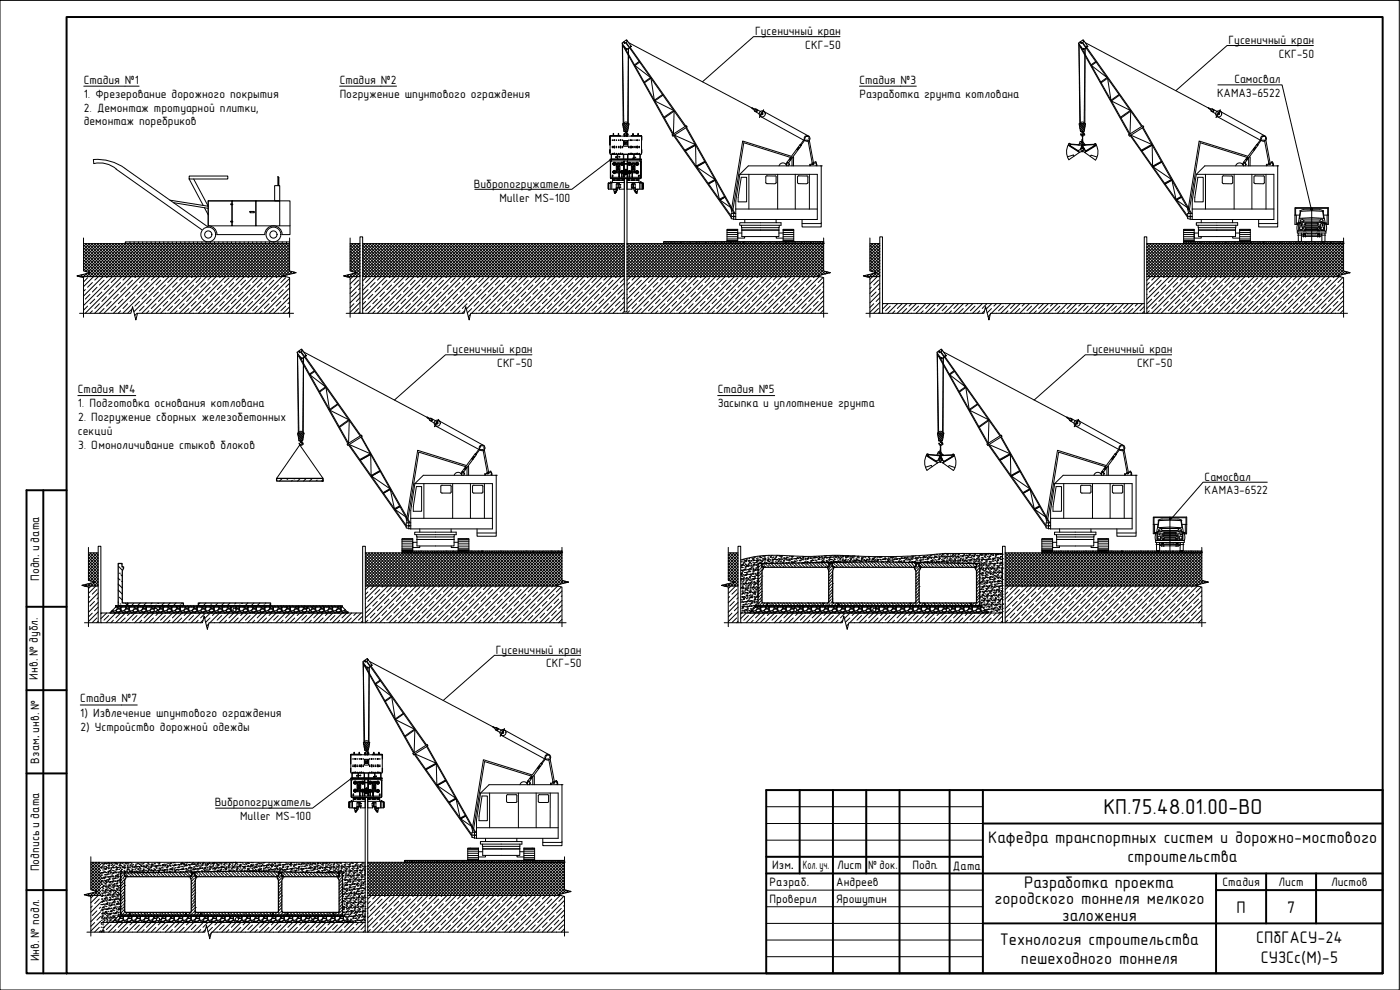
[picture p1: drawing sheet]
<svg xmlns="http://www.w3.org/2000/svg" width="420mm" height="297mm" viewBox="0 0 420 297" stroke-linecap="round" stroke-linejoin="round" font-family="sans-serif">
<defs><g id="words">
<text font-size="6.5" x="331.1" y="244.3">КП.75.48.01.00-ВО</text>
<g font-size="5.1">
<text x="296.6" y="252.9">Кафедра транспортных систем и дорожно-мостового</text>
<text x="338.3" y="258.7">строительства</text>
<text x="307.4" y="266.3">Разработка проекта</text>
<text x="298.4" y="271.3">городского тоннеля мелкого</text>
<text x="371.1" y="273.8">П</text>
<text x="386.2" y="273.8">7</text>
<text x="318.8" y="276.3">заложения</text>
<text x="300" y="283.4">Технология строительства</text>
<text x="377" y="283.1">СПбГАСУ-24</text>
<text x="306.4" y="289.2">пешеходного тоннеля</text>
<text x="378.4" y="289">СУЗСс(М)-5</text>
</g>
<g font-size="3.6">
<text x="226.6" y="10.5">Гусеничный кран</text>
<text x="241.7" y="14.6">СКГ-50</text>
<text x="368.7" y="13.2">Гусеничный кран</text>
<text x="383.8" y="17.3">СКГ-50</text>
<text x="25.1" y="25.1">Стадия №1</text>
<text x="25.1" y="29.3">1. Фрезeрование дорожного покрытия</text>
<text x="101.9" y="25.1">Стадия №2</text>
<text x="101.9" y="29.3">Погружение шпунтового ограждения</text>
<text x="257.9" y="25.1">Стадия №3</text>
<text x="257.9" y="29.3">Разработка грунта котлована</text>
<text x="365.3" y="29.2">КАМАЗ-6522</text>
<text x="370.5" y="25">Самосвал</text>
<text x="25.1" y="33.5">2. Демонтаж тротуарной плитки,</text>
<text x="25.1" y="37.6">демонтаж поребриков</text>
<text x="142.2" y="56.3">Вибропогружатель</text>
<text x="149.9" y="60.5">Muller MS-100</text>
<text x="134.1" y="105.9">Гусеничный кран</text>
<text x="326.1" y="105.9">Гусеничный кран</text>
<text x="149.2" y="110.1">СКГ-50</text>
<text x="341.2" y="110.1">СКГ-50</text>
<text x="23.4" y="117.9">Стадия №4</text>
<text x="215.4" y="117.9">Стадия №5</text>
<text x="23.4" y="122.1">1. Подготовка основания котлована</text>
<text x="215.4" y="122.1">Засыпка и уплотнение грунта</text>
<text x="23.4" y="130.5">секций</text>
<text x="23.4" y="126.3">2. Погружение сборных железобетонных</text>
<text x="23.4" y="134.6">3. Омоноличивание стыков блоков</text>
<text x="361.5" y="144.2">Самосвал</text>
<text x="361.5" y="148.4">КАМАЗ-6522</text>
<text x="148.8" y="196.1">Гусеничный кран</text>
<text x="163.9" y="200.3">СКГ-50</text>
<text x="24.1" y="210.8">Стадия №7</text>
<text x="24.1" y="215">1) Извлечение шпунтового ограждения</text>
<text x="24.1" y="219.3">2) Устройство дорожной одежды</text>
<text x="64.4" y="242">Вибропогружатель</text>
<text x="72.1" y="246.1">Muller MS-100</text>
</g>
<g font-size="3.5">
<text x="11.7" y="174.3" transform="rotate(-90 11.7 174.3)">Подп. и дата</text>
<text x="11.3" y="203.9" transform="rotate(-90 11.3 203.9)">Инв. № дубл.</text>
<text x="11.7" y="221.5" transform="rotate(-90 11.7 221.5)">.</text>
<text x="11.7" y="229.1" transform="rotate(-90 11.7 229.1)">Взам. инв. №</text>
<text x="11.7" y="261.4" transform="rotate(-90 11.7 261.4)">Подпись и дата</text>
<text x="231.8" y="260.8">Изм..</text>
<text x="241" y="260.8">Кол. уч.</text>
<text x="251.2" y="260.8">Лист</text>
<text x="260.5" y="260.8">№ док.</text>
<text x="273.9" y="260.8">Подп.</text>
<text x="286" y="261.1">Дата</text>
<text x="231" y="265.8">Разраб.</text>
<text x="251" y="265.8">Андреев</text>
<text x="366.9" y="265.8">Стадия</text>
<text x="383.7" y="265.8">Лист</text>
<text x="399.5" y="265.8">Листов</text>
<text x="231" y="270.8">Проверил</text>
<text x="251" y="270.8">Ярошутин</text>
<text x="11.7" y="288.5" transform="rotate(-90 11.7 288.5)">Инв. № подл.</text>
</g>
</g></defs>
<!-- layer: PILE-BLOCKER -->
<g fill="none" stroke="#000" stroke-width=".3">
<path d="M28 47.9a14.3 14.3 0 0 1 9.5 2.6l25 17.6M28 47.9l.2 1.2M28.2 49.1a7.7 7.7 0 0 1 6.7 1.6M34.8 50.7l25.7 18.2M56.8 52.8h11.6v.9h-11.6zM56.8 53.7l4.2 8M58.1 53.7l4.4 8.2-11.5-1.8M82.4 55.7h1.5v4.6h-1.5zM83.4 52.9l.3 .4v2.4h-.3zM52.1 60.8l10.4 1.7M61.3 62.3l1.2 2.2M62.5 60.3h7.1v7.5h-7.1z"/>
<path d="M65.1 70.4a2.6 2.6 0 0 0-2.6-2.6v-7.5h24.5v10.1h-2.4a2.58 2.58 0 0 0-2.5-2.6 2.58 2.58 0 0 0-2.6 2.6h-14.4M69.3 61.2h.5v.3h-.5zM69.3 66.4h.5v.3h-.5zM69.6 60.3h7.2v7.5h-7.2zM75 63.4h1.3v.4h-1.3zM76.8 60.3h7.1v7.5h-7.1zM83.9 67.8h3.1"/>
<circle cx="62.5" cy="70.4" r="2.22"/>
<circle cx="62.5" cy="70.4" r="1.08"/>
<circle cx="82.1" cy="70.4" r="2.22"/>
<circle cx="82.1" cy="70.4" r="1.08"/>
</g>
<g fill="none" stroke="#000" stroke-width=".3">
<path d="M25.1 74.3l8.6 8.7-8.6 8.7M25.1 73.1h.1M25.1 79.7l3.3 3.3M25.1 78.8l4.2 4.2M25.1 77.9l5.1 5.1M25.1 77l6 6M25.1 76.1l6.9 6.9M25.1 75.2l7.8 7.8M25.1 73.4l9.6 9.6M25.7 73.1l9.9 9.9M26 73.1l-.9 .9M26.5 73.1l9.9 9.9"/>
<path d="M26.9 73.1l-1.8 1.8M27.4 73.1l9.9 9.9M27.8 73.1l-2.7 2.7M28.3 73.1l10 9.9M28.7 73.1l-3.6 3.6M29.2 73.1l10 9.9M29.6 73.1l-4.5 4.5M30.1 73.1l9.9 9.9M30.5 73.1l-5.4 5.4M31 73.1l9.9 9.9M31.4 73.1l-6.3 6.3M31.9 73.1l9.9 9.9"/>
<path d="M32.3 73.1l-7.2 7.2M32.8 73.1l10 9.9M33.2 73.1l-8.1 8.1M33.7 73.1l9.9 9.9M34.1 73.1l-8.4 8.4M34.6 73.1l9.9 9.9M35 73.1l-8.6 8.5M35.5 73.1l9.9 9.9M35.9 73.1l-9.9 9.9M36.4 73.1l10 9.9M36.8 73.1l-10 9.9M37.3 73.1l9.9 9.9"/>
<path d="M37.7 73.1l-9.9 9.9M37.7 72.6v.5M38.2 73.1l9.9 9.9M38.6 73.1l-9.9 9.9M39 72.6v.5M39.1 73.1l9.9 9.9M39.5 73.1l-10 9.9M40 73.1l9.9 9.9M40.3 72.6v.5M40.3 73.1l-9.9 9.9M40.9 73.1l9.9 9.9M41.3 73.1l-10 9.9"/>
<path d="M41.5 72.6v.5M41.8 73.1l9.9 9.9M42.2 73.1l-9.9 9.9M42.7 73.1l9.9 9.9M42.8 72.6v.5M43.1 73.1l-10 9.9M43.6 73.1l9.9 9.9M43.9 73.1l-9.9 9.9M44.1 72.6v.5M44.5 73.1l9.9 9.9M44.9 73.1l-10 9.9M45.3 72.6v.5"/>
<path d="M45.4 73.1l9.9 9.9M45.8 73.1l-10 9.9M46.3 73.1l9.9 9.9M46.6 72.6v.5M46.7 73.1l-10 9.9M47.2 73.1l9.9 9.9M47.5 73.1l-9.9 9.9M47.9 72.6v.5M48.1 73.1l9.9 9.9M48.4 73.1l-9.9 9.9M49 73.1l9.9 9.9M49.1 72.6v.5"/>
<path d="M49.4 73.1l-21 20.9M49.9 73.1l9.9 9.9M50.2 73.1l-9.9 9.9M50.4 72.6v.5M50.8 73.1l9.9 9.9M51.1 73.1l-9.9 9.9M51.7 72.6v.5l9.9 9.9M52 73.1l-9.9 9.9M52.6 73.1l9.9 9.9M52.9 73.1l-9.9 9.9M53 72.6v.5M53.5 73.1l9.9 9.9-1 1.1"/>
<path d="M53.8 73.1l-9.9 9.9M54.2 72.6v.5M54.4 73.1l9.9 9.9M54.7 73.1l-9.9 9.9M55.3 73.1l9.9 9.9M55.5 72.6v.5M55.6 73.1l-9.9 9.9M56.2 73.1l9.9 9.9M56.5 73.1l-9.9 9.9M56.8 72.6v.5M57.1 73.1l9.9 9.9M57.4 73.1l-9.9 9.9"/>
<path d="M58 73.1l9.9 9.9M58 72.6v.5M58.3 73.1l-9.9 9.9M58.9 73.1l9.9 9.9M59.2 73.1l-10.3 10.2M59.3 72.6v.5M59.8 73.1l9.9 9.9M60.1 73.1l-9.9 9.9M60.6 72.6v.5M60.7 73.1l9.9 9.9M61 73.1l-9.9 9.9M61.6 73.1l9.9 9.9"/>
<path d="M61.8 72.6v.5M61.9 73.1l-9.9 9.9M62.4 73.1l10 9.9M62.8 73.1l-9.9 9.9M63.1 72.6v.5M63.4 73.1l9.9 9.9-11 11M63.7 73.1l-9.9 9.9M64.3 73.1l9.9 9.9M64.4 72.6v.5M64.6 73.1l-9.9 9.9M65.2 73.1l9.9 9.9M65.5 73.1l-9.9 9.9"/>
<path d="M65.7 72.6v.5M66 73.1l10 9.9M66.4 73.1l-9.9 9.9M66.9 72.6v.5l10 9.9M67.3 73.1l-9.9 9.9M67.9 73.1l9.9 9.9M68.2 72.6v.5l-9.9 9.9M68.7 73.1l10 9.9M69.1 73.1l-20.9 20.9M69.5 72.6v.5M69.6 73.1l9.9 9.9M70 73.1l-9.9 9.9"/>
<path d="M70.5 73.1l10 9.9M70.7 72.6v.5M70.9 73.1l-9.9 9.9M71.5 73.1l9.9 9.9M71.8 73.1l-9.9 9.9M72 72.6v.5M72.3 73.1l10 9.9M72.7 73.1l-9.9 9.9M73.2 73.1l9.9 9.9M73.3 72.6v.5M73.6 73.1l-9.9 9.9M74.1 73.1l10 9.9"/>
<path d="M74.5 73.1l-9.9 9.9M74.5 72.6v.5M75 73.1l10 9.9M75.4 73.1l-10 9.9M75.8 72.6v.5M75.9 73.1l9.6 9.6M76.3 73.1l-9.9 9.9M76.8 73.1l9.4 9.4M77.1 72.6v.5M77.2 73.1l-9.9 9.9M77.7 73.1l9.3 9.2M78.1 73.1l-9.9 9.9"/>
<path d="M78.4 72.6v.5M78.6 73.1l9.1 9M79 73.1l-10 9.9M79.5 73.1l7.4 7.3-2.6 2.6M79.6 72.6v.5M79.9 73.1l-9.9 9.9M80.4 73.1l6.5 6.5M80.8 73.1l-9.9 9.9M80.9 72.6v.5M81.3 73.1l5.6 5.6M81.7 73.1l-9.9 9.9M82.2 72.6v.5"/>
<path d="M82.2 73.1l4.7 4.7M82.6 73.1l-10 9.9M83.1 73.1l3.8 3.7-6.2 6.2M83.4 72.6v.5M83.5 73.1l-10 9.9M84 73.1l2.9 2.9M84.4 73.1l-9.9 9.9M84.7 72.6v.5M84.9 73.1l2 2M85.3 73.1l-9.9 9.9M85.8 73.1l1.1 1.1M86 72.6v.5"/>
<path d="M86.1 73.1l-9.9 9.9M86.7 73.1l.2 .2M86.9 73.2l-9.8 9.8M86.9 74.1l-8.9 8.9M86.9 75l-7.9 8M86.9 75.9l-7.1 7.1M86.9 77.7l-5.3 5.3M86.9 78.6l-4.4 4.4M86.9 79.5l-3.5 3.5M105.1 78.9l2.9 2.9-1.2 1.2M105.1 79.8l2.9 2.9-.3 .3M105.1 78l2.9 2.9"/>
<path d="M105.1 77.1l2.9 2.9M105.1 76.2l2.9 2.9M105.1 75.3l2.9 2.9M105.1 74.4l2.9 2.9M105.1 73.5l2.9 2.9M105.6 73.1l2.4 2.5M105.9 73.1l-.8 .8M106.5 73.1l1.5 1.6M106.8 73.1l-1.7 1.7M107.4 73.1l.6 .6M107.7 73.1l-2.6 2.6M108 73.7l-2.9 2.9"/>
<path d="M108 74.6l-2.9 2.9M108 75.5l-2.9 2.9M108 76.4l-2.9 2.9M108 77.3l-2.9 2.9M108 78.2l-2.9 2.9M108 79.1l-2.4 2.3M108 80l-1.7 1.6M108.8 77.2l5.8 5.8M108.8 76.4l6.7 6.6M108.8 79.9l3.1 3.1M108.8 79l4 4M108.8 78.1l4.9 4.9"/>
<path d="M108.8 75.4l7.6 7.6M108.8 74.5l8.5 8.5M108.8 73.6l9.4 9.4M109.2 73.1l9.9 9.9M109.5 73.1l-.7 .7M110.1 73.1l9.9 9.9M110.4 73.1l-1.6 1.6M111 73.1l9.9 9.9M111.3 73.1l-2.5 2.5M111.8 73.1l10 9.9M112.2 73.1l-3.4 3.4M112.7 73.1l10 9.9"/>
<path d="M113.1 73.1l-4.3 4.3M113.7 73.1l9.9 9.9M114 73.1l-5.2 5.2M114.6 73.1l9.9 9.9M114.9 73.1l-6.1 6M115.4 73.1l9.9 9.9M115.8 73.1l-7 7M116.3 73.1l10 9.9M116.7 73.1l-7.9 7.9M117.2 73.1l10 9.9M117.6 73.1l-8.8 8.8M118.2 73.1l9.9 9.9"/>
<path d="M118.5 73.1l-9.7 9.6M119 73.1l9.9 9.9M119.4 73.1l-9.9 9.9M119.9 73.1l9.9 9.9M120.3 73.1l-9.9 9.9M120.8 73.1l10 9.9M121.2 73.1l-9.9 9.9M121.8 73.1l9.9 9.9M122.1 73.1l-9.9 9.9M122.6 73.1l9.9 9.9M123 73.1l-9.9 9.9M123.5 73.1l9.9 9.9"/>
<path d="M123.9 73.1l-9.9 9.9M124.4 73.1l10 9.9M124.8 73.1l-9.9 9.9M125.3 73.1l10 9.9M125.7 73.1l-16.9 16.8M126.2 73.1l9.9 9.9M126.6 73.1l-9.9 9.9M127.1 73.1l9.9 9.9M127.5 73.1l-9.9 9.9M128 73.1l9.9 9.9M128.4 73.1l-10 9.9M128.9 73.1l10 9.9"/>
<path d="M129.3 73.1l-10 9.9M129.8 73.1l10 9.9-1.1 1.1M130.2 73.1l-9.9 9.9M130.7 73.1l9.9 9.9M131.1 73.1l-9.9 9.9M131.6 73.1l9.9 9.9M132 73.1l-10 9.9M132.5 73.1l9.9 9.9M132.9 73.1l-10 9.9M133.4 73.1l9.9 9.9M133.8 73.1l-10 9.9M134.3 73.1l9.9 9.9"/>
<path d="M134.7 73.1l-9.9 9.9M135.2 73.1l9.9 9.9M135.6 73.1l-10.3 10.2M136.1 73.1l9.9 9.9M136.4 73.1l-9.9 9.9M137 73.1l9.9 9.9-11 11M137.4 73.1l-10 9.9M137.9 73.1l9.9 9.9M138.3 73.1l-10 9.9M138.8 73.1l9.9 9.9M139.1 73.1l-9.9 9.9M139.7 73.1l9.9 9.9"/>
<path d="M140 73.1l-9.9 9.9M140.6 73.1l9.9 9.9M140.9 73.1l-9.9 9.9M141.5 73.1l9.9 9.9M141.9 73.1l-10 9.9M142.4 73.1l9.9 9.9M142.7 73.1l-9.9 9.9M143.3 73.1l9.9 9.9M143.6 73.1l-9.9 9.9M144.2 73.1l9.9 9.9M144.5 73.1l-9.9 9.9M145.1 73.1l9.9 9.9"/>
<path d="M145.5 73.1l-10 9.9M146 73.1l9.9 9.9M146.3 73.1l-9.9 9.9M146.9 73.1l9.9 9.9M147.2 73.1l-9.9 9.9M147.8 73.1l9.9 9.9M148.1 73.1l-9.9 9.9M148.7 73.1l9.9 9.9M149 73.1l-9.9 9.9M149.6 73.1l9.9 9.9M149.9 73.1l-9.9 9.9M150.5 73.1l9.9 9.9"/>
<path d="M150.8 73.1l-9.9 9.9M151.4 73.1l9.9 9.9M151.7 73.1l-9.9 9.9M152.3 73.1l9.9 9.9M152.6 73.1l-9.9 9.9M153.2 73.1l9.9 9.9M153.5 73.1l-9.9 9.9M154.1 73.1l9.9 9.9M154.4 73.1l-9.9 9.9M154.9 73.1l10 9.9M155.3 73.1l-9.9 9.9M155.9 73.1l9.9 9.9"/>
<path d="M156.2 73.1l-9.9 9.9M156.8 73.1l9.9 9.9-11 11M157.1 73.1l-9.9 9.9M157.6 73.1l10 9.9M158 73.1l-9.9 9.9M158.5 73.1l10 9.9M158.9 73.1l-9.9 9.9M159.5 73.1l9.9 9.9M159.8 73.1l-9.9 9.9M160.4 73.1l9.9 9.9M160.7 73.1l-9.9 9.9M161.2 73.1l10 9.9"/>
<path d="M161.6 73.1l-9.9 9.9M162.1 73.1l9.9 9.9M162.5 73.1l-21 20.9M163 73.1l10 9.9M163.4 73.1l-9.9 9.9M164 73.1l9.9 9.9M164.3 73.1l-9.9 9.9M164.8 73.1l10 9.9M165.2 73.1l-9.9 9.9M165.7 73.1l9.9 9.9M166.1 73.1l-9.9 9.9M166.6 73.1l10 9.9-.4 .3"/>
<path d="M167 73.1l-9.9 9.9M167.5 73.1l10 9.9M167.9 73.1l-9.9 9.9M168.4 73.1l10 9.9M168.8 73.1l-9.9 9.9M169.3 73.1l9.9 9.9M169.7 73.1l-9.9 9.9M170.2 73.1l9.9 9.9M170.6 73.1l-9.9 9.9M171.1 73.1l10 9.9M171.5 73.1l-10 9.9M172 73.1l9.9 9.9"/>
<path d="M172.4 73.1l-9.9 9.9M172.9 73.1l9.9 9.9M173.3 73.1l-9.9 9.9M173.8 73.1l9.9 9.9M174.2 73.1l-9.9 9.9M174.7 73.1l9.9 9.9M175.1 73.1l-10 9.9M175.6 73.1l9.9 9.9M176 73.1l-10 9.9M176.5 73.1l10 9.9-11 11M176.9 73.1l-9.9 9.9M177.4 73.1l9.9 9.9"/>
<path d="M177.8 73.1l-9.9 9.9M178.3 73.1l9.1 9.1M178.6 73.1l-9.9 9.9M179.2 73.1l8.2 8.2M179.6 73.1l-10 9.9M180.1 73.1l7.3 7.3M180.5 73.1l-9.9 9.9M181 73.1l6.4 6.3M181.4 73.1l-10 9.9M181.9 73.1l5.5 5.5M182.2 73.1l-20.9 20.9M182.8 73.1l4.6 4.6"/>
<path d="M183.1 73.1l-9.9 9.9M183.7 73.1l3.7 3.7M184.1 73.1l-10 9.9M184.6 73.1l2.8 2.8M185 73.1l-10 9.9M185.5 73.1l1.9 1.9M185.8 73.1l-9.9 9.9M186.4 73.1l1 1M186.7 73.1l-9.9 9.9M187.3 73.1l.1 .1M187.4 77.8l-6.2 6.3M187.4 76.1l-7 6.9"/>
<path d="M187.4 76.9l-6.1 6.1M187.4 73.3l-9.7 9.7M187.4 74.2l-8.8 8.8M187.4 75.1l-7.9 7.9M187.4 78.7l-4.3 4.3M187.4 79.6l-3.4 3.4M188.2 79.4l3.6 3.6M188.2 78.5l4.5 4.5M188.2 77.6l5.4 5.4M188.2 76.7l6.3 6.3M188.2 75.8l7.2 7.2M188.2 74.9l8.1 8.1"/>
<path d="M188.2 74l9 9M188.2 73.1l9.9 9.9M188.6 73.1l-.4 .3M189.1 73.1l9.9 9.9M189.4 73.1l-1.2 1.2M190 73.1l9.9 9.9M190.3 73.1l-2.1 2.2M190.9 73.1l9.9 9.9M191.2 73.1l-3 3M191.8 73.1l9.9 9.9M192.2 73.1l-4 3.9M192.7 73.1l9.9 9.9"/>
<path d="M193 73.1l-4.8 4.8M193.6 73.1l9.9 9.9-11.1 11M193.9 73.1l-5.7 5.7M194.5 73.1l9.9 9.9M194.8 73.1l-6.6 6.6M195.4 73.1l9.9 9.9M195.7 73.1l-7.5 7.5M196.3 73.1l9.9 9.9M196.6 73.1l-8.4 8.4M197.1 73.1l10 9.9M197.5 73.1l-9.3 9.3M198.1 73.1l9.9 9.9"/>
<path d="M198.4 73.1l-9.9 9.9M199 73.1l9.9 9.9M199.3 72.5h.1M199.8 72.6l-11.6 11.5M200.2 73.1l-9.9 9.9M200.4 72.5l-.5 .6 9.9 9.9M200.4 73h.1M200.7 73.1l10 9.9M201 72.5l-.4 .4M201.1 72.9l-.2 .2M201.1 73.1l-9.9 9.9M201.2 72.8h.1"/>
<path d="M201.5 72.5l-.2 .2M201.7 73.1l9.9 9.9M201.8 72.8l-.3 .3M201.9 72.6h.1M202.6 72.5l-10.5 10.5M202.6 73.1l9.9 9.9M202.9 73.1l-9.9 9.9M203.1 73.1h.1M203.1 72.5l-.5 .5M203.2 72.9h.1M203.5 73.1l9.9 9.9M203.6 72.5l-.2 .3"/>
<path d="M203.8 73.1l-9.9 9.9M203.8 72.9l-.2 .2M204 72.8h.1M204.2 72.5l-.1 .1M204.3 73.1l10 9.9M204.6 72.7l-.4 .4M204.7 72.5h.1M204.7 73.1l-9.9 9.9M205.2 73.1h.1M205.2 73.1l10 9.9M205.3 72.5l-.6 .6M205.6 73.1l-9.9 9.9"/>
<path d="M205.8 72.5l-.4 .4M205.9 73l-.1 .1M206 72.9h.1M206.2 73.1l9.9 9.9M206.3 72.5l-.2 .3M206.5 73.1l-9.9 9.9M206.6 72.8l-.3 .3M206.7 72.7h.1M206.9 72.5h.1M207.1 73.1l9.9 9.9M207.3 72.6l-.5 .5M207.9 72.5l-10.4 10.5"/>
<path d="M207.9 73.1l9.9 9.9M208 73h.1M208.3 73.1l-9.9 9.9M208.5 72.5l-.3 .4M208.6 72.9l-.2 .2M208.7 72.8h.1M208.8 73.1l10 9.9M209 72.5l-.1 .2M209.2 73.1l-9.9 9.9M209.3 72.8l-.3 .3M209.5 72.6h.1M209.7 73.1l10 9.9"/>
<path d="M210.1 73.1l-9.9 9.9M210.1 72.5l-.6 .6M210.6 73.1l10 9.9M210.7 72.5l-.6 .5M210.8 72.9h.1M211 73.1l-9.9 9.9M211.2 72.5l-.3 .3M211.4 72.9l-.2 .2M211.5 72.8h.1M211.5 73.1l9.9 9.9M211.7 72.5l-.1 .1M211.9 73.1l-10.2 10.2"/>
<path d="M212.1 72.7l-.4 .4M212.3 72.5h.1M212.4 73.1l9.9 9.9M212.8 73.1h.1M212.8 73.1l-9.9 9.9M212.8 72.5l-.5 .6M213.4 72.5l-.5 .4M213.4 73l9.9 10-11 11M213.5 72.9h.1M213.7 73.1l-9.9 9.9M213.9 72.5l-.2 .3M214.1 72.8l-.2 .3"/>
<path d="M214.2 73.1l10 9.9M214.3 72.7h.1M214.4 72.5h.1M214.6 73.1l-9.9 9.9M214.9 72.6l-.5 .5M215.1 73.1l9.9 9.9M215.5 73.1l-9.9 9.9M215.5 72.5l-.6 .6M215.6 73h.1M216 72.5l-.3 .4M216.2 72.9l-.2 .2 9.9 9.9M216.3 72.8h.1"/>
<path d="M216.4 73.1l-9.9 9.9M216.6 72.5l-.2 .2M216.9 73.1l10 9.9M216.9 72.8l-.4 .3M217 72.6h.1M217.3 73.1l-10 9.9M217.6 72.5l-.5 .6M217.8 73.1l10 9.9M218.2 73.1l-10 9.9M218.2 72.5l-.5 .5M218.2 73.1h.1M218.3 72.9h.1"/>
<path d="M218.7 72.5l-.3 .3M218.9 72.9l-.2 .2 9.9 9.9M219 72.8h.1M219.1 73.1l-9.9 9.9M219.3 72.5l-.1 .1M219.6 73.1l9.9 9.9M219.7 72.7l-.5 .4M219.8 72.5h.1M220 73.1l-9.9 9.9M220.3 73.1h.1M220.3 72.5l-.5 .6M220.5 73.1l9.9 9.9"/>
<path d="M220.9 72.5l-.4 .4M220.9 73l-10 10M221.1 72.9h.1M221.4 72.5l-.2 .3M221.7 72.8l-.3 .3 10 9.9M221.8 73.1l-10 9.9M221.8 72.7h.1M222 72.5h.1M222.3 73.1l9.9 9.9M222.4 72.6l-.4 .5M222.7 73.1l-9.9 9.9M223.1 72.5l-.6 .6"/>
<path d="M223.1 73h.1M223.2 73.1l9.9 9.9-1 1.1M223.4 72.5h-.1M223.6 73.1l-9.9 9.9M223.8 72.6l-.5 .5M224.1 73.1l9.9 9.9M224.4 72.5l-.5 .6M224.5 73h.1M224.5 73.1l-10 9.9M225 72.5l-.4 .4M225 73.1l9.9 9.9M225.1 72.9l-.2 .2"/>
<path d="M225.2 72.8h.1M225.4 73.1l-10 9.9M225.5 72.5l-.2 .2M225.8 72.8l-.3 .3M225.9 73.1l9.9 9.9M225.9 72.6h.1M226.3 73.1l-10 9.9M226.6 72.5l-.6 .6M226.8 73.1l9.9 9.9M227.1 73.1h.1M227.1 72.5l-.5 .5M227.2 73.1l-9.9 9.9"/>
<path d="M227.2 72.9h.1M227.6 72.5l-.2 .3M227.7 73.1l9.9 9.9M227.8 72.9l-.2 .2M228 72.8h.1M228 73.1l-9.9 9.9M228.2 72.5l-.1 .1M228.6 72.7l-.4 .4M228.6 73.1l9.9 9.9M228.7 72.5h.1M228.9 73.1l-10.2 10.2M229.2 73.1h.1"/>
<path d="M229.3 72.5l-.6 .6M229.5 73.1l9.9 9.9M229.8 72.5l-.4 .4M229.9 73.1l-10 9.9M229.9 73l-.1 .1M230 72.9h.1M230.3 72.5l-.2 .3M230.4 73.1l9.9 9.9M230.6 72.8l-.3 .3M230.7 72.7h.1M230.8 73.1l-10 9.9M230.9 72.5h-.1"/>
<path d="M231.3 73.1l9.9 9.9M231.4 72.6l-.6 .5M231.6 73.1l-9.9 9.9M231.9 72.5l-.5 .6M232 73h.1M232.2 73.1l9.9 9.9M232.5 72.5l-.3 .4M232.5 73.1l-9.9 9.9M232.6 72.9l-.1 .2M232.7 72.8h.1M233 72.5l-.1 .2M233.1 73.1l9.9 9.9-11 11"/>
<path d="M233.3 72.8l-.3 .3M233.4 73.1l-9.9 9.9M233.5 72.6h.1M234 73.1l9.9 9.9M234.1 72.5l-.5 .6M234.4 73.1l-10 9.9M234.7 73.1h-.1M234.7 72.5l-.6 .5M234.8 72.9h.1M234.9 73.1l9.9 9.9M235.2 72.5l-.3 .3M235.2 73.1l-9.9 9.9"/>
<path d="M235.4 72.9l-.2 .2M235.5 72.8h.1M235.7 72.5l-.1 .1M235.8 73.1l9.6 9.6M236.1 72.7l-.4 .4M236.3 72.5h.1M236.7 73.1l9.5 9.5M236.8 73.1h.1M236.8 72.5l-10.6 10.5M237 73.1l-9.9 9.9M237.3 72.5l-.4 .4M237.4 73l-.1 .1"/>
<path d="M237.5 72.9h.1M237.6 73.1l9.3 9.3M237.9 72.5l-.2 .3M238 73.1l-10 9.9M238.1 72.8l-.2 .3M238.3 72.7h.1M238.4 72.5h.1M238.5 73.1l9.1 9.1M238.8 73.1l-20.9 20.9M238.9 72.6l-.5 .5M239.4 73.1l7.8 7.8M239.5 72.5l-.6 .6"/>
<path d="M239.6 73h.1M239.7 73.1l-9.9 9.9M240 72.5l-.3 .4M240.2 72.9l-.2 .2M240.3 72.8h.1M240.3 73.1l6.9 6.9-3 3M240.6 72.5l-.2 .2M240.6 73.1l-9.9 9.9M240.9 72.8l-.4 .3M241 72.6h.1M241.2 73.1l6 6-3.9 3.9M241.5 73.1l-9.9 9.9"/>
<path d="M241.6 72.5l-.5 .6M242.1 73.1l5.1 5.1M242.2 72.5l-.5 .5M242.2 73.1h.1M242.3 72.9h.1M242.4 73.1l-9.9 9.9M242.7 72.5l-.3 .3M242.9 72.9l-.2 .2M243 73.1l4.2 4.2M243 72.8h.1M243.2 72.5v.1M243.3 73.1l-9.9 9.9"/>
<path d="M243.7 72.7l-.5 .4M243.8 72.5h.1M243.9 73.1l3.3 3.3-6.6 6.6M244.2 73.1l-9.9 9.9M244.3 73.1h.1M244.3 72.5l-.5 .6M244.8 73.1l2.4 2.4-7.5 7.5M244.9 72.5l-.4 .4M244.9 73v.1M245.1 72.9h.1M245.1 73.1l-9.9 9.9M245.4 72.5l-.2 .3"/>
<path d="M245.7 73.1l1.5 1.5M245.7 72.8l-.3 .3M245.8 72.7h.1M246 72.5h.1M246 73.1l-9.9 9.9M246.4 72.6l-.4 .5M246.9 73.1l-9.9 9.9M247.1 72.5l-.6 .6 .7 .6M247.1 73h.1M247.2 73.7l-9.3 9.3M247.2 74.6l-8.4 8.4M247.2 77.3l-5.7 5.7"/>
<path d="M247.2 78.2l-4.8 4.8M261.1 78.9l2.9 2.9-1.2 1.2M261.1 79.8l2.9 2.9-.3 .3M261.1 78l2.9 2.9M261.1 77.1l2.9 2.9M261.1 76.2l2.9 2.9M261.1 75.3l2.9 2.9M261.1 74.4l2.9 2.9M261.1 73.5l2.9 2.9M261.6 73.1l2.4 2.5M261.9 73.1l-.8 .8M262.5 73.1l1.5 1.6"/>
<path d="M262.8 73.1l-1.7 1.7M263.4 73.1l.6 .6M263.7 73.1l-2.6 2.6M264 73.7l-2.9 2.9M264 74.6l-2.9 2.9M264 75.5l-2.9 2.9M264 76.4l-2.9 2.9M264 77.3l-2.9 2.9M264 78.2l-2.9 2.9M264 79.1l-2.3 2.3M264 80l-1.6 1.6M344.2 79.4l3.6 3.6"/>
<path d="M344.2 78.5l4.5 4.5M344.2 77.6l5.4 5.4M344.2 76.7l6.3 6.3M344.2 75.8l7.2 7.2M344.2 74.9l8.1 8.1M344.2 74l9 9M344.2 73.1l9.9 9.9M344.6 73.1l-.4 .3M345.1 73.1l9.9 9.9M345.4 73.1l-1.2 1.2M346 73.1l9.9 9.9M346.3 73.1l-2.1 2.2"/>
<path d="M346.9 73.1l9.9 9.9M347.3 73.1l-3.1 3M347.8 73.1l9.9 9.9M348.1 73.1l-3.9 3.9M348.7 73.1l9.9 9.9M349 73.1l-4.8 4.8M349.6 73.1l9.9 9.9-11.1 11M349.9 73.1l-5.7 5.7M350.5 73.1l9.9 9.9M350.8 73.1l-6.6 6.6M351.4 73.1l9.9 9.9M351.7 73.1l-7.5 7.5"/>
<path d="M352.3 73.1l9.9 9.9M352.6 73.1l-8.4 8.4M353.2 73.1l9.9 9.9M353.5 73.1l-9.3 9.3M354.1 73.1l9.9 9.9M354.4 73.1l-9.9 9.9M355 73.1l9.9 9.9M355.3 72.5h.1M355.8 72.6l-10.4 10.4M356.2 73.1l-9.9 9.9M356.4 72.5l-.5 .6 9.9 9.9M356.5 73h.1"/>
<path d="M356.7 73.1l10 9.9M357 72.5l-.4 .4M357.1 72.9l-.2 .2M357.1 73.1l-9.9 9.9M357.2 72.8h.1M357.5 72.5l-.2 .2M357.7 73.1l9.9 9.9M357.8 72.8l-.3 .3M358 72.6h.1M358.6 72.5l-14.4 14.4M358.6 73.1l9.9 9.9M358.9 73.1l-9.9 9.9"/>
<path d="M359.1 72.5l-.5 .5M359.1 73.1h.1M359.2 72.9h.1M359.5 73.1l9.9 9.9M359.7 72.5l-.3 .3M359.8 73.1l-9.9 9.9M359.8 72.9l-.2 .2M360 72.8h.1M360.2 72.5l-.1 .1M360.3 73.1l10 9.9M360.6 72.7l-.4 .4M360.7 72.5h.1"/>
<path d="M361.2 73.1h.1M361.3 72.5l-10.5 10.5M361.3 73.1l9.9 9.9M361.6 73.1l-9.9 9.9M361.8 72.5l-.4 .4M361.9 73l-.1 .1M362 72.9h.1M362.2 73.1l9.9 9.9M362.3 72.5l-.2 .3M362.5 73.1l-9.9 9.9M362.6 72.8l-.3 .3M362.7 72.7h.1"/>
<path d="M362.9 72.5h.1M363.1 73.1l9.9 9.9M363.3 72.6l-.5 .5M363.9 72.5l-10.4 10.5M363.9 73.1l10 9.9M364 73h.1M364.3 73.1l-9.9 9.9M364.5 72.5l-.3 .4M364.6 72.9l-.1 .2M364.7 72.8h.1M364.8 73.1l10 9.9M365 72.5l-.1 .2"/>
<path d="M365.2 73.1l-11 11M365.4 72.8l-.4 .3M365.5 72.6h.1M365.8 73.1l9.9 9.9M366.1 73.1l-9.9 9.9M366.1 72.5l-.6 .6M366.6 73.1l10 9.9M366.6 72.5l-.4 .5M366.6 73.1h.1M366.8 72.9h.1M367 73.1l-9.9 9.9M367.2 72.5l-.3 .3"/>
<path d="M367.4 72.9l-.2 .2M367.5 72.8h.1M367.5 73.1l9.9 9.9M367.7 72.5v.1M367.9 73.1l-9.9 9.9M368.1 72.7l-.4 .4M368.3 72.5h.1M368.4 73.1l10 9.9M368.8 73.1h.1M368.8 73.1l-9.9 9.9M368.8 72.5l-.5 .6M369.4 72.5l-.5 .4"/>
<path d="M369.4 73l9.9 10-11 11M369.5 72.9h.1M369.7 73.1l-9.9 9.9M369.9 72.5l-.2 .3M370.2 72.8l-.3 .3M370.2 73.1l10 9.9M370.3 72.7h.1M370.4 72.5h.1M370.6 73.1l-9.9 9.9M370.9 72.6l-.5 .5M371.1 73.1l9.9 9.9M371.5 73.1l-9.9 9.9"/>
<path d="M371.5 72.5l-.5 .6M371.6 73h.1M372 72.5l-.3 .4M372.2 72.9l-.2 .2 9.9 9.9M372.3 72.8h.1M372.4 73.1l-9.9 9.9M372.6 72.5l-.2 .2M372.9 73.1l10 9.9M372.9 72.8l-.3 .3M373 72.6h.1M373.3 73.1l-10 9.9M373.6 72.5l-.5 .6"/>
<path d="M373.8 73.1l10 9.9M374.2 73.1l-9.9 9.9M374.2 72.5l-.5 .5M374.2 73.1h.1M374.3 72.9h.1M374.7 72.5l-.3 .3M374.7 73.1l9.9 9.9M374.9 72.9l-.2 .2M375.1 72.8h.1M375.1 73.1l-21 20.9M375.3 72.5l-.1 .1M375.6 73.1l9.9 9.9"/>
<path d="M375.7 72.7l-.5 .4M375.8 72.5h.1M376 73.1l-9.9 9.9M376.3 73.1h.1M376.3 72.5l-.5 .6M376.5 73.1l10 9.9M376.9 72.5l-.4 .4M376.9 73l-10 10M377.1 72.9h.1M377.4 72.5l-.2 .3M377.7 72.8l-.3 .3 9.9 9.9M377.8 73.1l-10 9.9"/>
<path d="M377.8 72.7h.1M378 72.5h.1M378.3 73.1l9.9 9.9M378.4 72.6l-.4 .5M378.7 73.1l-9.9 9.9M379.1 72.5l-.6 .6M379.1 73h.1M379.2 73.1l9.9 9.9M379.3 72.5h.1M379.6 73.1l-9.9 9.9M379.8 72.6l-.5 .5M380.1 73.1l9.9 9.9"/>
<path d="M380.4 72.5l-.5 .6M380.4 73h.1M380.4 73.1l-9.9 9.9M381 72.5l-.4 .4M381 73.1l9.9 9.9M381.1 72.9l-.2 .2M381.2 72.8h.1M381.4 73.1l-10 9.9M381.5 72.5l-.2 .2M381.8 72.8l-.3 .3M381.9 73.1l9.9 9.9M381.9 72.6h.1"/>
<path d="M382.3 73.1l-9.9 9.9M382.6 72.5l-.6 .6M382.8 73.1l9.9 9.9M383.1 72.5l-.5 .5M383.1 73.1h.1M383.2 73.1l-9.9 9.9M383.2 72.9h.1M383.6 72.5l-.2 .3M383.7 73.1l9.9 9.9M383.8 72.9l-.2 .2M384 72.8h.1M384 73.1l-9.9 9.9"/>
<path d="M384.2 72.5l-.1 .1M384.6 73.1l9.9 9.9M384.6 72.7l-.4 .4M384.7 72.5h.1M385 73.1l-10 9.9M385.2 73.1h.1M385.3 72.5l-.6 .6M385.5 73.1l9.9 9.9M385.8 72.5l-.4 .4M385.9 73.1l-10 9.9M385.9 73l-.1 .1M386 72.9h.1"/>
<path d="M386.3 72.5l-.2 .3M386.4 73.1l9.9 9.9M386.6 72.8l-.3 .3M386.7 72.7h.1M386.8 73.1l-9.9 9.9M386.9 72.5h.1M387.3 73.1l9.9 9.9M387.3 72.6l-.5 .5M387.6 73.1l-9.9 9.9M387.9 72.5l-.5 .6M388 73h.1M388.2 73.1l9.9 9.9"/>
<path d="M388.5 72.5l-.3 .4M388.5 73.1l-9.9 9.9M388.6 72.9l-.1 .2M388.7 72.8h.1M389 72.5l-.1 .2M389.1 73.1l9.9 9.9-11 11M389.3 72.8l-.3 .3M389.5 73.1l-10 9.9M389.5 72.6h.1M390 73.1l9.9 9.9M390.1 72.5l-.5 .6M390.4 73.1l-10 9.9"/>
<path d="M390.7 72.5l-.5 .5M390.7 73.1h-.1M390.8 72.9h.1M390.9 73.1l9.9 9.9M391.2 72.5l-.3 .3M391.2 73.1l-9.9 9.9M391.4 72.9l-.2 .2M391.5 72.8h.1M391.7 72.5v.1M391.8 73.1l9.6 9.6M392.1 73.1l-9.9 9.9M392.1 72.7l-.4 .4"/>
<path d="M392.3 72.5h.1M392.7 73.1l9.5 9.5M392.8 73.1h.1M392.8 72.5l-.5 .6M393 73.1l-9.9 9.9M393.4 72.5l-.5 .4M393.4 73l-.1 .1M393.5 72.9h.1M393.6 73.1l9.3 9.3M393.9 72.5l-.2 .3M394 73.1l-10 9.9M394.1 72.8l-.2 .3"/>
<path d="M394.3 72.7h.1M394.4 72.5h.1M394.5 73.1l9.1 9.1M394.8 73.1l-9.9 9.9M394.9 72.6l-.5 .5M395.4 73.1l7.8 7.8M395.5 72.5l-.5 .6M395.6 73h.1M395.7 73.1l-9.9 9.9M396 72.5l-.3 .4M396.2 72.9l-.2 .2M396.3 72.8h.1"/>
<path d="M396.3 73.1l6.9 6.9-3 3M396.6 72.5l-.1 .2M396.6 73.1l-9.9 9.9M396.9 72.8l-.4 .3M397 72.6h.1M397.2 73.1l6 6-3.9 3.9M397.6 73.1l-10 9.9M397.6 72.5l-.5 .6M398.1 73.1l5.1 5.1M398.2 72.5l-.5 .5M398.2 73.1h.1M398.3 72.9h.1"/>
<path d="M398.4 73.1l-9.9 9.9M398.7 72.5l-.3 .3M398.9 72.9l-.2 .2M399 73.1l4.2 4.2M399.1 72.8h.1M399.3 72.5l-.1 .1M399.3 73.1l-9.9 9.9M399.7 72.7l-.5 .4M399.8 72.5h.1M399.9 73.1l3.3 3.3-6.6 6.6M400.2 73.1l-9.9 9.9M400.3 73.1h.1"/>
<path d="M400.3 72.5l-.5 .6M400.8 73.1l2.4 2.4-7.5 7.5M400.9 72.5l-.4 .4M400.9 73v.1M401.1 72.9h.1M401.1 73.1l-9.9 9.9M401.4 72.5l-.2 .3M401.7 73.1l1.5 1.5M401.7 72.8l-.3 .3M401.8 72.7h.1M402 72.5h.1M402 73.1l-9.9 9.9"/>
<path d="M402.4 72.6l-.4 .5M402.9 73.1l-9.9 9.9M403.1 72.5l-.6 .6 .7 .6M403.1 73h.1M403.2 74.6l-8.4 8.4M403.2 73.7l-9.3 9.3M403.2 77.3l-5.7 5.7M403.2 78.2l-4.8 4.8M23.4 82.9l.2-.2 .3 .3M24.3 82.5l.5 .5M24.8 82.4l-.6 .6M25 82.3l.7 .7"/>
<path d="M25.1 80.6l.9 1M25.3 83l-.3 .3M25.6 86.9l-.5 .5M25.7 82.2l.9 .8M26 82.1l-.9 .9M26.3 83.3l-1.2 1.3M26.3 91.8l-1.2 1.3M26.5 82l1 1M27 88.3l-1.4 1.4M27.7 84.8l-1.4 1.4M27.7 93.2l-.7 .8M28.1 83l-3 3"/>
<path d="M28.4 89.7l-1.4 1.4M29.1 86.2l-1.4 1.4M29.5 83l-1.1 1.1M29.8 91.1l-1.4 1.5M30.6 87.6l-1.5 1.4M30.9 83l-5.8 5.8M31.2 84.1l-1.4 1.4M31.2 92.6l-1.4 1.4M32 89l-1.4 1.5M32.3 83l-.3 .3M32.7 85.5l-1.5 1.4M32.7 94h-.1"/>
<path d="M33.4 90.5l-1.4 1.3M34.1 86.9l-1.4 1.4M34.8 83.3l-1.4 1.5M34.8 91.8l-1.4 1.4M35.5 88.3l-1.4 1.4M36.2 84.8l-1.4 1.4M36.2 93.2l-.7 .8M36.6 83l-11 11M36.9 89.7l-1.4 1.4M37.6 86.2l-1.4 1.4M38 83l-1.1 1.1M38.3 91.1l-1.4 1.5"/>
<path d="M39 87.6l-1.4 1.4M39.6 92.7l-1.3 1.3M39.8 84.1l-1.5 1.4M40.5 89l-1.5 1.5M40.8 83l-.3 .3M40.9 95.7l-.2 .1M41.1 85.5l-1.3 1.4M41.1 94l-.7 .7M41.9 90.5l-1.4 1.3M42.2 83l-11 11M42.6 86.9l-1.5 1.4M43.3 83.3l-1.4 1.5"/>
<path d="M43.3 91.8l-1.4 1.4M44 88.3l-1.4 1.4M44.7 84.8l-1.4 1.4M44.7 93.2l-.8 .8M45 83l-11 11M45.4 89.7l-1.4 1.4M46.1 86.2l-1.4 1.4M46.5 83l-1.1 1.1M46.8 91.1l-1.4 1.5M47.5 87.6l-1.4 1.4M47.9 83l-11 11M48.2 84.1l-1.4 1.4"/>
<path d="M48.2 92.6l-1.4 1.4M48.9 89l-1.4 1.5M49.7 85.5l-1.5 1.4M49.7 94h-.1M50.3 90.5l-1.4 1.3M50.7 83l-10.5 10.5M51.1 86.9l-1.4 1.4M51.8 83.3l-1.5 1.5M51.8 91.8l-1.5 1.4M52.5 88.3l-1.4 1.4M53.2 84.8l-1.4 1.4M53.2 93.2l-.8 .8"/>
<path d="M53.6 83l-11.1 11M53.9 89.7l-1.4 1.4M54.6 86.2l-1.4 1.4M54.9 83l-1 1.1M55.3 91.1l-1.4 1.5M56 87.6l-1.4 1.4M56.4 83l-11 11M56.7 84.1l-1.4 1.4M56.7 92.6l-1.4 1.4M57.4 89l-1.4 1.5M57.8 83l-.4 .3M58.1 85.5l-1.4 1.4"/>
<path d="M58.1 94h.1M58.8 90.5l-1.4 1.3M59.6 86.9l-1.5 1.4M60.2 83.3l-1.4 1.5M60.2 91.8l-1.4 1.4M61 88.3l-1.4 1.4M61.7 84.8l-1.5 1.4M61.7 93.2l-.8 .8M62 83l-11 11M62.4 89.7l-1.4 1.4M63.1 86.2l-1.4 1.4M63.8 91.1l-1.4 1.5"/>
<path d="M64.5 87.6l-1.4 1.4M64.9 83l-11.1 11M65.2 84.1l-1.4 1.4M65.2 92.6l-1.4 1.4M65.9 89l-1.4 1.5M66.3 83l-.4 .3M66.6 85.5l-1.4 1.4M66.6 94h.1M67.3 90.5l-1.4 1.3M67.7 83l-11 11M68 86.9l-1.4 1.4M68.7 83.3l-1.4 1.5"/>
<path d="M68.7 91.8l-1.4 1.4M69.4 88.3l-1.4 1.4M70.1 84.8l-1.4 1.4M70.1 93.2l-.7 .8M70.5 83l-11 11M70.9 89.7l-1.5 1.4M71.5 86.2l-1.4 1.4M71.9 83l-1 1.1M72.3 91.1l-1.4 1.5M73 87.6l-1.5 1.4M73.7 84.1l-1.4 1.4M73.7 92.6l-1.4 1.4"/>
<path d="M74.4 89l-1.4 1.5M74.8 83l-.4 .3M75.1 85.5l-1.4 1.4M75.1 94h.1M75.8 90.5l-1.4 1.3M76.2 83l-11 11M76.5 86.9l-1.4 1.4M77.2 83.3l-1.4 1.5M77.2 91.8l-1.4 1.4M77.9 88.3l-1.4 1.4M78.7 84.8l-1.5 1.4M78.7 93.2l-.8 .8"/>
<path d="M79 83l-11 11M79.3 89.7l-1.4 1.4M80.1 86.2l-1.4 1.4M80.4 83l-1.1 1.1M80.8 91.1l-1.5 1.5M81.4 87.6l-1.3 1.4M81.8 83l-11 11M82.2 84.1l-1.4 1.4M82.2 92.6l-1.4 1.4M82.9 89l-1.5 1.5M83.2 83l-.3 .3M83.6 85.5l-1.4 1.4"/>
<path d="M83.6 94h-.1M84.3 90.5l-1.4 1.3M84.7 83l-11 11M85 86.9l-1.4 1.4M85.3 82.9l-.1 .1M85.7 83.3l-1.4 1.5M85.7 91.8l-1.4 1.4M86.4 88.3l-1.4 1.4M86.9 83.6l-10.4 10.4M86.9 86.4l-7.6 7.6M86.9 89.2l-4.8 4.8M86.9 92.1l-1.9 1.9"/>
<path d="M86.9 85l-1.2 1.2M86.9 90.6l-.5 .5M86.9 93.5l-.5 .5M86.9 81.3l-1.3 1.3M87.6 81.5l-.8 .8M88 81.6l.4 .3M88.3 81.6l-.3 .4M103.3 82.9l.2-.2 .3 .3M104.2 82.5l.5 .5M104.4 83v.1M104.7 82.4l-.6 .6M104.9 82.3l.7 .7"/>
<path d="M105.1 80.7l.8 .8M105.5 86.2l-.4 .4M105.7 82.2l.8 .8M105.9 82.1l-.9 .9M106.2 91.1l-1.1 1.2M106.4 82l1 1M106.9 87.6l-1.4 1.4M107.3 83l-2.2 2.2M107.6 84.1l-1.4 1.4M107.6 92.6l-1.4 1.4M108 80.8l-2.9 3M108 85.1l-2.9 2.9"/>
<path d="M108 87.9l-2.9 3M108 90.7l-2.9 3M108 93.6l-.4 .4M108 86.5l-.4 .4M108 89.4l-1.1 1.1M108.8 81.7l1.3 1.3-1.3 1.3M108.8 80.8l2.2 2.2M108.8 82.6l.4 .4M109.1 85.5l-.3 .2M109.1 94h-.1M109.7 90.5l-.9 .8M110.4 86.9l-1.3 1.4"/>
<path d="M111.2 83.3l-1.5 1.5M111.2 91.8l-1.5 1.4M111.9 88.3l-1.5 1.4M112.6 84.8l-1.4 1.4M112.6 93.2l-.8 .8M112.9 83l-4.1 4.1M113.3 89.7l-1.4 1.4M114 86.2l-1.4 1.4M114.3 83l-1 1.1M114.7 91.1l-1.4 1.5M115.4 87.6l-1.4 1.4M116.1 84.1l-1.4 1.4"/>
<path d="M116.1 92.6l-1.4 1.4M116.8 89l-1.4 1.5M117.2 83l-.4 .3M117.5 85.5l-1.4 1.4M117.5 94h.1M118.2 90.5l-1.4 1.3M118.6 83l-9.8 9.8M119 86.9l-1.5 1.4M119.6 83.3l-1.4 1.5M119.6 91.8l-1.4 1.4M120.4 88.3l-1.4 1.4M121.1 84.8l-1.5 1.4"/>
<path d="M121.1 93.2l-.8 .8M121.4 83l-11 11M121.8 89.7l-1.4 1.4M122.5 86.2l-1.4 1.4M122.9 83l-1.1 1.1M123.2 91.1l-1.4 1.5M123.9 87.6l-1.4 1.4M124.2 83l-11 11M124.6 84.1l-1.4 1.4M124.6 92.6l-1.4 1.4M125.3 89l-1.4 1.5M126 85.5l-1.4 1.4"/>
<path d="M126 94h.1M126.7 90.5l-1.4 1.3M127.1 83l-11 11M127.4 86.9l-1.4 1.4M128.1 83.3l-1.4 1.5M128.1 91.8l-1.4 1.4M128.8 88.3l-1.4 1.4M129.5 84.8l-1.4 1.4M129.5 93.2l-.7 .8M129.9 83l-11 11M130.3 89.7l-1.5 1.4M131 86.2l-1.5 1.4"/>
<path d="M131.3 83l-1 1.1M131.7 91.1l-1.4 1.5M132.4 87.6l-1.4 1.4M132.8 83l-11 11M133.1 84.1l-1.4 1.4M133.1 92.6l-1.4 1.4M133.8 89l-1.4 1.5M134.2 83l-.4 .3M134.5 85.5l-1.4 1.4M134.5 94h.1M135.2 90.5l-1.4 1.3M135.6 83l-11.1 11"/>
<path d="M135.9 86.9l-1.4 1.4M136.6 83.3l-1.4 1.5M136.6 91.8l-1.4 1.4M137.3 88.3l-1.4 1.4M138 84.8l-1.4 1.4M138 93.2l-.7 .8M138.4 83l-11 11M138.7 89.7l-1.4 1.4M139.4 86.2l-1.4 1.4M139.5 93.2l-.8 .8M140.2 91.1l-1.5 1.5M140.8 87.6l-1.4 1.4"/>
<path d="M141.2 94.3l-.7 .7M141.2 83l-11 11M141.6 84.1l-1.4 1.4M141.6 92.6l-1.3 1.3M142.3 89l-1.5 1.5M142.6 83l-.3 .3M143 85.5l-1.4 1.4M143 94h.1M143.7 90.5l-1.4 1.3M144.1 83l-11 11M144.4 86.9l-1.4 1.4M145.1 83.3l-1.4 1.5"/>
<path d="M145.1 91.8l-1.4 1.4M145.8 88.3l-1.4 1.4M146.5 84.8l-1.4 1.4M146.5 93.2l-.7 .8M147.2 89.7l-1.4 1.4M148 86.2l-1.5 1.4M148.3 83l-1.1 1.1M148.6 91.1l-1.4 1.5M149.4 87.6l-1.4 1.4M149.7 83l-9.7 9.7M150.1 84.1l-1.5 1.4M150.1 92.6l-1.5 1.4"/>
<path d="M150.7 89l-1.3 1.5M151.1 83l-.4 .3M151.5 85.5l-1.4 1.4M151.5 94h-.1M152.2 90.5l-1.5 1.3M152.9 86.9l-1.4 1.4M153.6 83.3l-1.4 1.5M153.6 91.8l-1.4 1.4M154.3 88.3l-1.4 1.4M155 84.8l-1.4 1.4M155 93.2l-.7 .8M155.4 83l-11 11"/>
<path d="M155.7 89.7l-1.4 1.4M156.4 86.2l-1.4 1.4M156.8 83l-1.1 1.1M157.1 91.1l-1.4 1.5M157.8 87.6l-1.4 1.4M158.2 83l-11 11M158.5 84.1l-1.4 1.4M158.5 92.6l-1.4 1.4M159.3 89l-1.5 1.5M159.6 83l-.3 .3M159.9 85.5l-1.4 1.4M159.9 94h.1"/>
<path d="M160.7 90.5l-1.4 1.3M161 83l-11 11M161.4 86.9l-1.5 1.4M162.1 83.3l-1.4 1.5M162.1 91.8l-1.4 1.4M162.8 88.3l-1.4 1.4M163.5 84.8l-1.4 1.4M163.5 93.2l-.8 .8M163.8 83l-10.9 11M164.2 89.7l-1.4 1.4M164.9 86.2l-1.4 1.4M165.3 83l-1.1 1.1"/>
<path d="M165.6 91.1l-1.4 1.5M166.3 87.6l-1.4 1.4M167 84.1l-1.4 1.4M167 92.6l-1.4 1.4M167.7 89l-1.4 1.5M168.1 83l-.4 .3M168.4 85.5l-1.4 1.4M168.4 94h.1M169.2 90.5l-1.5 1.3M169.5 83l-11 11M169.8 86.9l-1.4 1.4M170.6 83.3l-1.4 1.5"/>
<path d="M170.6 91.8l-1.4 1.4M171.3 88.3l-1.5 1.4M172 84.8l-1.4 1.4M172 93.2l-.8 .8M172.7 89.7l-1.4 1.4M173.4 86.2l-1.4 1.4M173.7 83l-1 1.1M174.1 91.1l-1.4 1.5M174.8 87.6l-1.4 1.4M175.2 83l-11 11M175.5 84.1l-1.4 1.4M175.5 92.6l-1.4 1.4"/>
<path d="M176.2 89l-1.4 1.5M176.9 85.5l-1.4 1.4M176.9 94h.1M177.6 90.5l-1.4 1.3M178 83l-11 11M178.4 86.9l-1.5 1.4M179 83.3l-1.4 1.5M179 91.8l-1.4 1.4M179.7 88.3l-1.3 1.4M180.5 84.8l-1.5 1.4M180.5 93.2l-.8 .8M180.8 83l-11 11"/>
<path d="M181.2 89.7l-1.5 1.4M181.9 86.2l-1.4 1.4M182.6 91.1l-1.4 1.5M183.3 87.6l-1.4 1.4M183.6 83l-11 11M184 84.1l-1.4 1.4M184 92.6l-1.4 1.4M184.7 89l-1.4 1.5M185.1 83l-.4 .3M185.4 85.5l-1.4 1.4M185.4 94h.1M186.1 90.5l-1.4 1.3"/>
<path d="M186.8 86.9l-1.4 1.4M187.4 84.9l-9.1 9.1M187.4 87.7l-6.3 6.3M187.4 90.6l-3.5 3.4M187.4 93.4l-.6 .6M187.4 83.5l-1.3 1.3M187.4 89.2l-.6 .5M187.4 92l-1.3 1.2M187.4 80.5l-2.5 2.5M187.4 81.4l-1.6 1.6M187.4 82.3l-.7 .7M188.2 83h.1"/>
<path d="M188.2 82.1l.9 .9M188.2 81.2l1.8 1.8M188.2 80.2l2.7 2.8M188.3 88.3l-.1 .1M188.9 84.8l-.7 .7M188.9 93.2l-.7 .8M189.7 89.7l-1.4 1.4M190.4 86.2l-1.5 1.4M190.7 83l-1 1.1M191.1 91.1l-1.4 1.5M191.8 87.6l-1.4 1.4M192.2 83l-4 3.9"/>
<path d="M192.5 84.1l-1.4 1.4M192.5 92.6l-1.4 1.4M193.2 89l-1.4 1.5M193.5 83l-.3 .3M193.9 85.5l-1.4 1.4M193.9 94h-.1M194.6 90.5l-1.4 1.3M194.9 83l-6.7 6.8M195.3 86.9l-1.4 1.4M196 83.3l-1.4 1.5M196 91.8l-1.4 1.4M196.7 88.3l-1.4 1.4"/>
<path d="M197.4 84.8l-1.4 1.4M197.4 93.2l-.7 .8M197.8 83l-9.6 9.6M198.1 89.7l-1.4 1.4M198.8 86.2l-1.4 1.4M199.2 83l-1.1 1.1M199.6 91.1l-1.5 1.5M200.3 87.6l-1.5 1.4M200.6 83l-11 11M201 84.1l-1.4 1.4M201 92.6l-1.4 1.4M201.7 89l-1.4 1.5"/>
<path d="M202.4 85.5l-1.4 1.4M202.4 94h.1M203.1 90.5l-1.4 1.3M203.8 86.9l-1.4 1.4M204.5 83.3l-1.4 1.5M204.5 91.8l-1.4 1.4M205.2 88.3l-1.4 1.4M205.9 84.8l-1.4 1.4M205.9 93.2l-.8 .8M206.3 83l-11 11M206.6 89.7l-1.4 1.4M207.3 86.2l-1.4 1.4"/>
<path d="M207.7 83l-1.1 1.1M208 91.1l-1.4 1.5M208.7 87.6l-1.4 1.4M209.1 83l-11 11M209.5 84.1l-1.5 1.4M209.5 92.6l-1.5 1.4M210.1 89l-1.4 1.5M210.5 83l-.4 .3M210.9 85.5l-1.4 1.4M210.9 94h-.1M211.6 90.5l-1.5 1.3M211.9 83l-11 11"/>
<path d="M212.3 86.9l-1.4 1.4M213 83.3l-1.4 1.5M213 91.8l-1.4 1.4M213.7 88.3l-1.4 1.4M214.4 84.8l-1.4 1.4M214.4 93.2l-.7 .8M214.8 83l-11 11M215.1 89.7l-1.4 1.4M215.8 86.2l-1.4 1.4M216.2 83l-1.1 1.1M216.5 91.1l-1.4 1.5M217.2 87.6l-1.4 1.4"/>
<path d="M217.6 83l-11 11M217.9 84.1l-1.4 1.4M217.9 92.6l-1.4 1.4M218.7 89l-1.5 1.5M219.4 85.5l-1.5 1.4M219.4 94h-.1M220 90.5l-1.3 1.3M220.4 83l-11 11M220.8 86.9l-1.4 1.4M221.5 83.3l-1.5 1.5M221.5 91.8l-1.5 1.4M222.2 88.3l-1.4 1.4"/>
<path d="M222.9 84.8l-1.4 1.4M222.9 93.2l-.8 .8M223.6 89.7l-1.4 1.4M224.3 86.2l-1.4 1.4M224.7 83l-1.1 1.1M225 91.1l-1.4 1.5M225.7 87.6l-1.4 1.4M226.1 83l-11 11M226.4 84.1l-1.4 1.4M226.4 92.6l-1.4 1.4M227.1 89l-1.4 1.5M227.5 83l-.4 .3"/>
<path d="M227.8 85.5l-1.4 1.4M227.8 94h.1M228.6 90.5l-1.5 1.3M229.2 86.9l-1.4 1.4M230 83.3l-1.4 1.5M230 91.8l-1.4 1.4M230.7 88.3l-1.5 1.4M231.4 84.8l-1.4 1.4M231.4 93.2l-.8 .8M231.7 83l-11 11M232.1 89.7l-1.4 1.4M232.8 86.2l-1.4 1.4"/>
<path d="M233.5 91.1l-1.4 1.5M234.2 87.6l-1.4 1.4M234.6 83l-11 11M234.9 84.1l-1.4 1.4M234.9 92.6l-1.4 1.4M235.6 89l-1.4 1.5M236 83l-.4 .3M236.3 85.5l-1.4 1.4M236.3 94h.1M237 90.5l-1.4 1.3M237.4 83l-11 11M237.7 86.9l-1.4 1.4"/>
<path d="M238.5 83.3l-1.5 1.5M238.5 91.8l-1.5 1.4M239.1 88.3l-1.4 1.4M239.9 84.8l-1.4 1.4M239.9 93.2l-.8 .8M240.2 83l-11 11M240.6 89.7l-1.5 1.4M241.3 86.2l-1.4 1.4M241.6 83l-1 1.1M242 91.1l-1.4 1.5M242.7 87.6l-1.4 1.4M243.4 84.1l-1.4 1.4"/>
<path d="M243.4 92.6l-1.4 1.4M244.1 89l-1.4 1.5M244.5 83l-.4 .3M244.8 85.5l-1.4 1.4M244.8 94h.1M245.3 82.8l-.2 .2M245.5 90.5l-1.4 1.3M245.6 82.9l.1 .1M245.9 83l-11 11M246 83h.1M246.2 86.9l-1.4 1.4M246.9 83.3l-1.4 1.5"/>
<path d="M246.9 91.8l-1.4 1.4M247.2 84.5l-9.5 9.5M247.2 87.3l-6.7 6.7M247.2 90.2l-3.8 3.8M247.2 93l-1 1M247.2 85.9l-.3 .3M247.2 88.8l-1 .9M247.2 80.9l-1.9 1.9M247.6 81.4l-1.1 1.1M247.7 81.4l.6 .6M248.3 81.6l-.6 .6M248.9 81.7l.1 .2"/>
<path d="M249 81.8l-.1 .1M259.3 82.9l.2-.2 .3 .3M260.2 82.5l.5 .5M260.5 83l-.2 .1M260.7 82.4l-.6 .6M260.9 82.3l.7 .7M261.1 80.7l.8 .8M261.5 86.2l-.4 .4M261.7 82.2l.8 .8M261.9 82.1l-.9 .9M262.2 91.1l-1.1 1.2M262.4 82l1 1"/>
<path d="M262.9 87.6l-1.4 1.4M263.3 83l-2.2 2.2M263.7 84.1l-1.5 1.4M263.7 92.6l-1.5 1.4M264 80.8l-2.9 3M264 85.1l-2.9 2.9M264 87.9l-2.9 3M264 90.7l-2.9 3M264 93.6l-.4 .4M264 86.5l-.3 .4M264 89.4l-1.1 1.1M265 94h.1"/>
<path d="M265.1 91.1l-.3 .2M266.5 91.1l-1.7 1.7M267.2 91.8l-1.4 1.4M267.9 91.1h.1M268.6 93.2l-.8 .8M269.4 91.1l-3 2.9M270.7 91.1l-1.4 1.5M272.1 92.6l-1.4 1.4M272.2 91.1l-3 2.9M273.5 94h.1M273.6 91.1l-.8 .7M275 91.1l-2.9 2.9"/>
<path d="M275.7 91.8l-1.5 1.4M276.4 91.1h.1M277.1 93.2l-.8 .8M277.8 91.1l-2.9 2.9M279.2 91.1l-1.4 1.5M280.6 92.6l-1.4 1.4M280.7 91.1l-3 2.9M282 94h.1M282.1 91.1l-.8 .7M283.5 91.1l-2.9 2.9M284.1 91.8l-1.4 1.4M284.9 91.1h.1"/>
<path d="M285.5 93.2l-.7 .8M286.3 91.1l-2.9 2.9M287.7 91.1l-1.4 1.5M289.1 92.6l-1.4 1.4M289.1 91.1l-2.9 2.9M290.5 94h-.1M290.6 91.1l-.8 .7M292 91.1l-2.9 2.9M292.6 91.8l-1.4 1.4M293.4 91.1h-.1M294 93.2l-.7 .8M294.8 91.1l-2.9 2.9"/>
<path d="M295.5 93.2l-.8 .8M296.2 91.1l-1.4 1.5M297.2 94.3l-.7 .7M297.6 92.6l-1.4 1.3M297.6 91.1l-1.6 1.6M299 94h.1M299 91.1l-.7 .7M300.5 91.1l-3 2.9M301.1 91.8l-1.4 1.4M301.9 91.1h-.1M302.5 93.2l-.7 .8M303.3 91.1l-2.9 2.9"/>
<path d="M304.6 91.1l-1.4 1.5M306.1 92.6l-1.5 1.4M306.1 91.1l-2.9 2.9M307.5 94h-.1M307.6 91.1l-.9 .7M308.9 91.1l-2.9 2.9M309.6 91.8l-1.4 1.4M310.3 91.1h.1M311 93.2l-.7 .8M311.8 91.1l-2.9 2.9M313.1 91.1l-1.4 1.5M314.5 92.6l-1.4 1.4"/>
<path d="M314.6 91.1l-2.9 2.9M316 94h-.1M316 91.1l-.7 .7M317.5 91.1l-3 2.9M318.1 91.8l-1.4 1.4M318.9 91.1h-.1M319.5 93.2l-.8 .8M320.3 91.1l-3 2.9M321.6 91.1l-1.4 1.5M323 92.6l-1.4 1.4M323.1 91.1l-2.9 2.9M324.4 94h.1"/>
<path d="M324.5 91.1l-.8 .7M325.9 91.1l-2.9 2.9M326.6 91.8l-1.4 1.4M327.3 91.1h.1M328 93.2l-.8 .8M328.8 91.1l-3 2.9M330.1 91.1l-1.4 1.5M331.5 92.6l-1.4 1.4M331.6 91.1l-3 2.9M333 94h-.1M333 91.1l-.8 .7M334.4 91.1l-2.9 2.9"/>
<path d="M335.1 91.8l-1.5 1.4M335.8 91.1h-.1M336.5 93.2l-.8 .8M337.2 91.1l-2.9 2.9M338.6 91.1l-1.4 1.5M340 92.6l-1.4 1.4M340.1 91.1l-3 2.9M341.4 94h.1M341.5 91.1l-.8 .7M342.9 91.1l-2.9 2.9M343.4 93.4l-.6 .6M343.4 92l-1.3 1.2"/>
<path d="M344.2 83h.1M344.2 82.1l.9 .9M344.2 81.2l1.8 1.8M344.2 80.2l2.7 2.8M344.3 88.3l-.1 .1M344.9 84.8l-.7 .7M344.9 93.2l-.7 .8M345.3 83l-1.1 1.1M345.7 89.7l-1.4 1.4M346.4 86.2l-1.5 1.4M346.7 83l-1 1.1M347.1 91.1l-1.4 1.5"/>
<path d="M347.8 87.6l-1.4 1.4M348.5 84.1l-1.4 1.4M348.5 92.6l-1.4 1.4M349.2 89l-1.4 1.5M349.5 83l-.3 .3M349.9 85.5l-1.4 1.4M349.9 94h-.1M350.6 90.5l-1.4 1.3M351 83l-6.8 6.8M351.3 86.9l-1.4 1.4M352 83.3l-1.4 1.5M352 91.8l-1.4 1.4"/>
<path d="M352.7 88.3l-1.4 1.4M353.4 84.8l-1.4 1.4M353.4 93.2l-.7 .8M353.8 83l-9.6 9.6M354.2 89.7l-1.5 1.4M354.8 86.2l-1.4 1.4M355.6 91.1l-1.4 1.5M356.3 87.6l-1.5 1.4M356.6 83l-11 11M357 84.1l-1.4 1.4M357 92.6l-1.4 1.4M357.7 89l-1.4 1.5"/>
<path d="M358.1 83l-.4 .3M358.4 85.5l-1.4 1.4M358.4 94h.1M359.1 90.5l-1.4 1.3M359.8 86.9l-1.4 1.4M360.5 83.3l-1.4 1.5M360.5 91.8l-1.4 1.4M361.2 88.3l-1.4 1.4M361.9 84.8l-1.4 1.4M361.9 93.2l-.7 .8M362.3 83l-11 11M362.6 89.7l-1.4 1.4"/>
<path d="M363.3 86.2l-1.4 1.4M363.7 83l-1.1 1.1M364 91.1l-1.4 1.5M364.7 87.6l-1.4 1.4M365.5 84.1l-1.5 1.4M365.5 92.6l-1.5 1.4M366.2 89l-1.5 1.5M366.5 83l-.3 .3M366.9 85.5l-1.4 1.4M366.9 94h-.1M367.6 90.5l-1.4 1.3M368 83l-11 11"/>
<path d="M368.3 86.9l-1.4 1.4M369 83.3l-1.4 1.5M369 91.8l-1.4 1.4M369.7 88.3l-1.4 1.4M370.4 84.8l-1.4 1.4M370.4 93.2l-.7 .8M370.8 83l-11.1 11M371.1 89.7l-1.4 1.4M371.8 86.2l-1.4 1.4M372.2 83l-1.1 1.1M372.5 91.1l-1.4 1.5M373.3 87.6l-1.5 1.4"/>
<path d="M373.6 83l-11 11M373.9 84.1l-1.4 1.4M373.9 92.6l-1.4 1.4M374.6 89l-1.3 1.5M375 83l-.4 .3M375.4 85.5l-1.5 1.4M375.4 94h-.1M376 90.5l-1.4 1.3M376.4 83l-11 11M376.8 86.9l-1.4 1.4M377.5 83.3l-1.5 1.5M377.5 91.8l-1.5 1.4"/>
<path d="M378.2 88.3l-1.4 1.4M378.9 84.8l-1.4 1.4M378.9 93.2l-.7 .8M379.6 89.7l-1.4 1.4M380.3 86.2l-1.4 1.4M380.7 83l-1.1 1.1M381 91.1l-1.4 1.5M381.7 87.6l-1.4 1.4M382.1 83l-11 11M382.4 84.1l-1.4 1.4M382.4 92.6l-1.4 1.4M383.1 89l-1.4 1.5"/>
<path d="M383.5 83l-.4 .3M383.8 85.5l-1.4 1.4M383.8 94h.1M384.6 90.5l-1.5 1.3M384.9 83l-11 11M385.3 86.9l-1.5 1.4M386 83.3l-1.4 1.5M386 91.8l-1.4 1.4M386.7 88.3l-1.4 1.4M387.4 84.8l-1.4 1.4M387.4 93.2l-.8 .8M387.7 83l-11 11"/>
<path d="M388.1 89.7l-1.4 1.4M388.8 86.2l-1.4 1.4M389.2 83l-1.1 1.1M389.5 91.1l-1.4 1.5M390.2 87.6l-1.4 1.4M390.6 83l-11 11M390.9 84.1l-1.4 1.4M390.9 92.6l-1.4 1.4M391.6 89l-1.4 1.5M392 83l-.4 .3M392.3 85.5l-1.4 1.4M392.3 94h.1"/>
<path d="M393 90.5l-1.4 1.3M393.4 83l-11 11M393.7 86.9l-1.4 1.4M394.5 83.3l-1.5 1.5M394.5 91.8l-1.5 1.4M395.1 88.3l-1.4 1.4M395.9 84.8l-1.4 1.4M395.9 93.2l-.8 .8M396.2 83l-11 11M396.6 89.7l-1.5 1.4M397.3 86.2l-1.4 1.4M397.6 83l-1 1.1"/>
<path d="M398 91.1l-1.4 1.5M398.7 87.6l-1.4 1.4M399.4 84.1l-1.4 1.4M399.4 92.6l-1.4 1.4M400.1 89l-1.4 1.5M400.5 83l-.4 .3M400.8 85.5l-1.4 1.4M400.8 94h.1M401.3 82.8l-.2 .2M401.5 90.5l-1.4 1.3M401.6 82.9l.1 .1M401.9 83l-11 11"/>
<path d="M402 83h.1M402.2 86.9l-1.4 1.4M402.9 83.3l-1.4 1.5M402.9 91.8l-1.4 1.4M403.2 84.5l-9.5 9.5M403.2 87.3l-6.7 6.7M403.2 90.2l-3.8 3.8M403.2 93l-1 1M403.2 85.9l-.3 .3M403.2 88.8l-1 .9M403.2 80.9l-1.9 1.9M403.6 81.4l-1.1 1.1"/>
<path d="M403.7 81.4l.6 .6M404.3 81.6l-.6 .6M404.9 81.7l.1 .2M405 81.8l-.1 .1M83 143.5l7-10 6.9 10M84.7 143.5l-.8 .8M86.5 143.5l-.4 .4M87.7 144.1l-.2 .2M88.2 143.7h.1M90.1 143.5l-.8 .8M91.9 143.5l-.8 .8M93.7 143.5l-.8 .8"/>
<path d="M94.9 144.1h.1M95.5 143.5l-.1 .2M96.9 143.9l-.4 .4M24.9 175.5l-.1 .2M25 175.5l.3 .3M25.7 175.3l.5 .5M25.9 175.8l-.1 .2M26.2 175.2l-.7 .6M26.4 175.2l.7 .6M26.5 173.5l.9 .9M26.5 172.6l3 2.9M26.5 171.7l3 3"/>
<path d="M26.5 170.8l3 3M26.5 169.9l3 3M26.5 169l3 2.9M26.5 168.1l3 3M26.5 167.2l3 3M26.5 166.3l3 3M27 179l-.5 .4M27 165.9l2.5 2.4M27.1 175l.9 .8M27.3 174.9l-.8 .9M27.4 165.9l-.9 .8M27.9 174.8l1 1"/>
<path d="M27.9 165.9l1.6 1.6M28.3 165.9l-1.8 1.8M28.7 175.8l-2.2 2.2M28.8 165.9l.7 .7M29.1 176.9l-1.4 1.4M29.2 165.9l-2.7 2.7M29.5 173.7l-3 2.9M29.5 166.5l-3 2.9M29.5 177.9l-3 3M29.5 179.4l-.4 .3M29.5 167.4l-3 2.9M29.5 168.3l-3 3"/>
<path d="M29.5 169.2l-3 3M29.5 170.1l-3 2.9M29.5 171l-3 2.9M29.5 171.9l-2.4 2.4M29.5 172.8l-1.7 1.6M29.5 174.6l-1.3 1.2M29.5 175.5l-.4 .3M35.5 177l1.2 1.3M35.5 175.2l1.2 1.2M35.5 173.5l.5 .5M35.6 170l1.1 1.1M35.8 172h.1"/>
<path d="M35.8 179.2l.9 .8M36.3 172.5l.4 .3M36.5 174.4h.1M36.5 169.1l.1 .1M109.6 168.6l7.3 7.2M109.6 175.8h.1M109.6 174.9l1 .9M109.6 174l1.9 1.8M109.6 173.1l2.8 2.7M109.6 172.2l3.7 3.6M109.6 171.3l4.6 4.5M109.6 170.4l5.5 5.4"/>
<path d="M109.6 169.5l6.4 6.3M109.6 167.7l8.2 8.1M109.6 166.8l9.1 9M109.6 165.9l10 9.9M110 165.9l-.4 .4M110.4 177.6l-.8 .8M110.5 165.9l10 9.9M110.8 175.8l-1.2 1.1M110.9 165.9l-1.3 1.3M111.5 165.9l9.9 9.9M111.8 165.9l-2.2 2.1M111.8 179l-1.4 1.5"/>
<path d="M112.2 175.8l-1.1 1.1M112.4 165.9l9.9 9.9M112.7 165.9l-3.1 3.1M113.2 165.9l9.9 9.9M113.6 175.8l-4 4M113.6 165.9l-4 4M114 176.9l-1.5 1.4M114.1 165.9l10 9.9M114.5 165.9l-4.9 4.9M115 175.8l-.4 .4M115 165.9l10 9.9M115.4 178.3l-1.4 1.4"/>
<path d="M115.4 165.9l-5.8 5.7M116 165.9l9.9 9.9M116.3 165.9l-6.7 6.7M116.4 175.8l-6.8 6.8M116.8 179.7l-1.4 1.4M116.8 165.9l9.9 9.9M117.2 165.9l-7.6 7.6M117.5 176.2l-1.4 1.4M117.7 165.9l9.9 9.9M118.1 165.9l-8.5 8.5M118.6 165.9l10 9.9M118.9 177.6l-1.4 1.4"/>
<path d="M119 165.9l-9.4 9.3M119.3 175.8l-9.7 9.6M119.5 165.9l10 9.9M119.9 165.9l-9.9 9.9M120.3 179l-1.4 1.5M120.4 165.9l9.9 9.9M120.6 175.8l-1 1.1M120.8 165.3h.1M121.2 165.4l-10.3 10.4M121.7 165.9l-9.9 9.9M121.9 165.3l-.6 .6 9.9 9.9M121.9 165.8h.1"/>
<path d="M122.1 175.8l-11 11M122.2 165.9l10 9.9M122.4 176.9l-1.4 1.4M122.4 165.3l-.4 .4M122.6 165.8l-.2 .1M122.6 165.9l-10 9.9M122.7 165.6h.1M122.9 165.3l-.1 .2M123.1 165.9l10 9.9M123.3 165.6l-.4 .3M123.4 165.4h.1M123.5 175.8l-.4 .4"/>
<path d="M123.9 178.3l-1.5 1.4M124 165.3l-10.5 10.5M124 165.9l9.9 9.9M124.4 165.9l-9.9 9.9M124.5 165.9h.1M124.6 165.3l-.5 .5M124.7 165.8h.1M124.9 175.8l-11 11M124.9 165.9l9.9 9.9M125.1 165.3l-.3 .3M125.3 179.7l-1.4 1.4M125.3 165.9l-9.9 9.9"/>
<path d="M125.3 165.7l-.2 .2M125.4 165.6h.1M125.6 165.3v.1M125.8 165.9l9.9 9.9M126 176.2l-1.5 1.4M126 165.5l-.4 .4M126.2 165.3h.1M126.7 165.9h.1M126.7 165.3l-10.5 10.5M126.7 165.9l10 9.9M127.1 165.9l-10 9.9M127.3 165.3l-.5 .5"/>
<path d="M127.3 165.8v.1M127.4 177.6l-1.4 1.4M127.5 165.7h.1M127.6 165.9l9.9 9.9M127.8 175.8l-11 11M127.8 165.3l-.2 .3M128 165.9l-9.9 9.9M128.1 165.6l-.3 .3M128.2 165.5h.1M128.3 165.3h.1M128.5 165.9l9.9 9.9M128.8 179l-1.4 1.5"/>
<path d="M128.8 165.4l-.5 .5M129.2 175.8l-1.1 1.1M129.4 165.3l-10.4 10.5M129.4 165.9l9.9 9.9M129.5 165.8h.1M129.8 165.9l-10 9.9M130 165.3l-.4 .4M130.1 165.8l-.2 .1M130.2 165.6h.1M130.3 165.9l9.9 9.9M130.5 165.3l-.2 .2M130.7 165.9l-10 9.9"/>
<path d="M130.8 165.6l-.3 .3M130.9 165.4h.1M130.9 176.9l-1.4 1.4M131.2 165.9l9.9 9.9M131.6 165.3l-.6 .6M132 175.8l-.4 .4M132.1 165.9h.1M132.1 165.3l-10.5 10.5M132.1 165.9l9.9 9.9M132.2 165.8h.1M132.3 178.3l-1.4 1.4M132.5 165.9l-9.9 9.9"/>
<path d="M132.6 165.3l-.2 .3M132.8 165.7l-.2 .2M133 165.6h.1M133 165.9l9.9 9.9M133.2 165.3l-.1 .1M133.3 165.9l-9.9 9.9M133.6 165.5l-.4 .4M133.7 165.3h.1M133.7 179.7l-1.4 1.4M133.9 165.9l9.9 9.9M134.2 165.9h.1M134.2 165.9l-9.9 9.9"/>
<path d="M134.3 165.3l-.6 .6M134.5 176.2l-1.4 1.4M134.8 165.3l-.4 .5M134.9 165.8l9.8 10-11 11M135 165.7h.1M135.2 165.9l-10 9.9M135.3 165.3l-.2 .3M135.6 165.6l-.3 .3M135.7 165.9l9.9 9.9M135.7 165.5h.1M135.9 165.3h.1M135.9 177.6l-1.4 1.4"/>
<path d="M136.1 165.9l-10 9.9M136.2 175.8l-11 11M136.4 165.4l-.6 .5M136.6 165.9l9.9 9.9M136.9 165.3l-.5 .6M136.9 165.9l-9.9 9.9M137 165.8h.1M137.3 179l-1.4 1.5M137.5 165.3l-.3 .4M137.5 165.9l9.9 9.9M137.6 175.8l-1 1.1M137.6 165.8l-.1 .1"/>
<path d="M137.8 165.6h.1M137.8 165.9l-9.9 9.9M138 165.3l-.1 .2M138.3 165.6l-.3 .3M138.4 165.9l9.9 9.9M138.5 165.4h.1M138.7 165.9l-9.9 9.9M139.1 175.8l-11 11M139.1 165.3l-.5 .6M139.3 165.9l9.9 9.9M139.4 176.9l-1.4 1.4M139.6 165.9h.1"/>
<path d="M139.7 165.9l-10 9.9M139.7 165.3l-.5 .5M139.8 165.8h.1M140.2 165.3l-.3 .3M140.4 165.7l-.2 .2 9.9 9.9M140.5 165.6h.1M140.5 165.9l-21 20.9M140.7 165.3v.1M140.8 178.3l-1.4 1.4M141.1 165.9l9.9 9.9M141.1 165.5l-.4 .4M141.3 165.3h.1"/>
<path d="M141.4 165.9l-9.9 9.9M141.8 165.9h.1M141.8 165.3l-.5 .6M141.9 175.8l-11 11M142 165.9l9.9 9.9M142.2 179.7l-1.4 1.4M142.4 165.3l-.5 .5M142.4 165.8l-10 10M142.5 165.7h.1M142.9 165.3l-.2 .3M143 176.2l-1.5 1.4M143.1 165.6l-.2 .3 9.9 9.9"/>
<path d="M143.3 165.9l-20.9 20.9M143.3 165.5h.1M143.4 165.3h.1M143.8 165.9l9.9 9.9M143.9 165.4l-.5 .5M144.1 165.9l-9.9 9.9M144.4 177.6l-1.4 1.4M144.5 165.3l-.6 .6M144.6 165.8h.1M144.7 165.9l9.9 9.9-1.1 1.1M144.8 165.3h.1M145 165.9l-9.9 9.9"/>
<path d="M145.2 165.4l-.4 .5M145.6 165.9l9.9 9.9M145.8 179l-1.4 1.5M145.9 165.3l-.6 .6M145.9 165.8h.1M145.9 165.9l-9.9 9.9M146.1 175.8l-1 1.1M146.4 165.3l-.4 .4M146.5 165.9l9.9 9.9M146.5 165.8l-.1 .1M146.7 165.6h.1M146.8 165.9l-9.9 9.9"/>
<path d="M146.9 165.3l-.1 .2M147.3 165.6l-.4 .3M147.4 165.9l9.9 9.9M147.4 165.4h.1M147.5 175.8l-11 11M147.7 165.9l-9.9 9.9M147.9 176.9l-1.4 1.4M148 165.3l-.5 .6M148.3 165.9l9.9 9.9M148.5 165.9h.1M148.5 165.3l-.4 .5M148.6 165.9l-9.9 9.9"/>
<path d="M148.7 165.8h.1M149 175.8l-.4 .4M149.1 165.3l-.3 .3M149.2 165.9l9.9 9.9M149.3 178.3l-1.4 1.4M149.3 165.7l-.2 .2M149.4 165.6h.1M149.5 165.9l-9.9 9.9M149.6 165.3v.1M150 165.5l-.4 .4M150.1 165.9l9.9 9.9M150.2 165.3h.1"/>
<path d="M150.4 165.9l-10.3 10.3M150.7 165.9h.1M150.7 179.7l-1.4 1.4M150.7 165.3l-.5 .6M151 165.9l9.9 9.9M151.3 165.3l-.5 .5M151.3 165.9l-9.9 9.9M151.3 165.8v.1M151.4 176.2l-1.4 1.4M151.5 165.7h.1M151.8 165.3l-.2 .3M151.8 165.9l10 9.9"/>
<path d="M152.1 165.6l-.3 .3M152.2 165.5h.1M152.2 165.9l-9.9 9.9M152.3 165.3h.1M152.7 165.9l10 9.9M152.8 165.4l-.5 .5M152.8 177.6l-1.4 1.4M153.1 165.9l-9.9 9.9M153.2 175.8l-11 11M153.4 165.3l-.5 .6M153.5 165.8h.1M153.7 165.9l9.9 9.9"/>
<path d="M154 165.3l-.4 .4M154 165.9l-9.9 9.9M154.1 165.8l-.2 .1M154.2 165.6h.1M154.3 179l-1.5 1.5M154.5 165.3l-.2 .2M154.6 165.9l9.9 9.9M154.8 165.6l-.3 .3M154.9 165.9l-9.9 9.9M154.9 165.4h.1M155.4 165.9l10 9.9M155.6 165.3l-.6 .6"/>
<path d="M155.8 165.9l-9.9 9.9M156 175.8l-11 11M156.1 165.9h.1M156.1 165.3l-.5 .5M156.3 165.8h.1M156.3 165.9l10 9.9M156.4 176.9l-1.4 1.4M156.6 165.3l-.2 .3M156.8 165.7l-10 10.1M157 165.6h.1M157.2 165.3l-.1 .1M157.3 165.9l9.6 9.7"/>
<path d="M157.4 175.8l-.3 .4M157.6 165.5l-.4 .4M157.6 165.9l-9.9 9.9M157.7 165.3h.1M157.8 178.3l-1.4 1.4M158.2 165.9l9.4 9.5M158.2 165.9h.1M158.3 165.3l-.6 .6M158.5 165.9l-9.9 9.9M158.8 165.3l-.4 .5M158.9 175.8l-11 11M158.9 165.8l-.1 .1"/>
<path d="M159 165.7h.1M159 165.9l9.4 9.3M159.2 179.7l-1.4 1.4M159.3 165.3l-.2 .3M159.6 165.6l-10.1 10.2M159.7 165.5h.1M159.9 165.3h.1M159.9 176.2l-1.4 1.4M159.9 165.9l9.2 9.1M160.3 165.9l-20.9 20.9M160.4 165.4l-.5 .5M160.8 165.9l7.9 7.8-2.2 2.1"/>
<path d="M161 165.3l-.6 .6M161 165.8h.1M161.2 165.9l-9.9 9.9M161.3 177.6l-1.4 1.4M161.5 165.3l-.3 .4M161.6 165.8l-.1 .1M161.7 175.8l-11 11M161.8 165.6h.1M161.8 165.9l6.9 6.9-3 3M162.1 165.3l-.2 .2M162.1 165.9l-9.9 9.9M162.3 165.6l-.3 .3"/>
<path d="M162.5 165.4h.1M162.6 165.9l6.1 6M162.7 179l-1.4 1.5M163 165.9l-9.9 9.9M163.1 175.8l-1 1.1M163.1 165.3l-.5 .6M163.5 165.9l5.2 5.2M163.6 165.9h.1M163.7 165.3l-.5 .5M163.8 165.8h.1M163.9 165.9l-9.9 9.9M164.2 165.3l-.3 .3"/>
<path d="M164.4 165.7l-.2 .2M164.4 165.9l4.3 4.2-5.8 5.7M164.5 165.6h.1M164.5 175.8l-11 11M164.7 165.3l-.1 .1M164.8 165.9l-9.9 9.9M164.8 176.9l-1.4 1.4M165.1 165.5l-.4 .4M165.3 165.3h.1M165.7 165.9l-9.9 9.9M165.8 165.9h.1M165.8 165.3l-.5 .6 3.4 3.3-6.6 6.6"/>
<path d="M165.9 175.8l-.3 .4M166.2 165.9l2.5 2.4M166.3 178.3l-1.5 1.4M166.4 165.3l-.5 .5M166.4 165.8l-.1 .1M166.5 165.7h.1M166.6 165.9l-9.9 9.9M166.9 165.3l-.2 .3M167.1 175.8h.1M167.1 165.9l1.6 1.6M167.1 165.6l-.2 .3M167.3 165.5h.1"/>
<path d="M167.3 175.8l-11 11M167.4 175.8h.1M167.4 165.3h.1M167.5 165.9l-9.9 9.9M167.7 179.7l-1.4 1.4M167.9 165.4l-.5 .5M168 165.9l.7 .7M168.4 176.2l-1.4 1.4M168.4 165.9l-9.9 9.9M168.5 165.3l-.6 .6M168.6 165.8h.1M168.7 177.3l-9.5 9.5"/>
<path d="M168.7 178.8l-.3 .2M168.7 166.5l-9.4 9.3M168.7 167.4l-8.4 8.4M168.7 168.3l-7.5 7.5M168.7 171l-4.9 4.8M168.7 171.9l-3.9 3.9M169 174.2l-1 1.1M169.2 174.3l.6 .6M169.8 174.4l-.6 .6M170.4 174.6l.1 .1M170.5 174.6l-.2 .1M216.8 175.7l.2-.2 .3 .3"/>
<path d="M217.7 175.3l.5 .5M217.9 175.8l-.1 .2M218.1 175.2l-.5 .6M218.4 175.2l.7 .6M218.6 173.5l.8 .9M218.6 172.6l2.9 2.9M218.6 171.7l2.9 3M218.6 170.8l2.9 3M218.6 169.9l2.9 3M218.6 169l2.9 2.9M218.6 168.1l2.9 3M218.6 167.2l2.9 3"/>
<path d="M218.6 166.3l2.9 3M219 179l-.4 .4M219 165.9l2.5 2.4M219.1 175l.9 .8M219.3 175.8l-.7 .8M219.4 174.9l-1 .9M219.4 165.9l-.8 .8M219.8 174.8l1.1 1M219.9 165.9l1.6 1.6M220.3 165.9l-1.7 1.8M220.8 175.8l-2.2 2.2M220.9 165.9l.6 .7"/>
<path d="M221.1 176.9l-1.4 1.4M221.2 165.9l-2.6 2.7M221.5 173.7l-2.1 2.1M221.5 177.9l-2.9 3M221.5 179.4l-.4 .3M221.5 166.5l-2.9 2.9M221.5 167.4l-2.9 2.9M221.5 168.3l-2.9 3M221.5 169.2l-2.9 3M221.5 170.1l-2.9 2.9M221.5 171l-2.9 2.9M221.5 171.9l-2.4 2.4"/>
<path d="M221.5 172.8l-1.7 1.6M221.5 174.6l-1.2 1.2M221.5 175.5l-.4 .3M222.3 179.9h.1M222.3 176.5h.1M222.3 173.8h.1M222.3 173.6h.1M222.3 174.3h.1M222.3 172.4h.1M222.3 175.2h.1M222.4 172.1h.1M222.4 168.6h.1"/>
<path d="M222.4 179.1h.1M222.4 169.9h.1M222.4 169.4h.1M222.4 171.1h.1M222.5 172.7h.1M222.5 176.3h.1M222.5 170.3h.1M222.5 169.7h.1M222.5 172.4h.1M222.5 171.2h.1M222.5 172h.1M222.5 178.3h.1"/>
<path d="M222.5 171.9h.1M222.5 168.3h.1M222.6 172.9h.1M222.6 173.8h.1M222.6 169.7h.1M222.6 177.5h.1M222.6 174.7h.1M222.7 171.1h.1M222.7 178.1h.1M222.7 169.4h.1M222.7 175.5h.1M222.7 175.9h.1"/>
<path d="M222.7 176.4h.1M222.8 176.7h.1M222.8 173.7h.1M222.8 171.1h.1M222.8 177.2h.1M222.8 179.2h.1M222.8 170.3h.1M222.8 171.5h.1M222.8 172.8h.1M222.8 178.1h.1M222.8 179h.1M222.8 175.8h.1"/>
<path d="M222.8 169.3h.1M222.8 177.9h.1M222.9 169.5h.1M222.9 174.6h.1M222.9 179.8h.1M222.9 176.5h.1M222.9 179.2h.1M222.9 173.5h.1M223 175.1h.1M223 176.3h.1M223 168.7h.1M223 169.1h.1"/>
<path d="M223 173.8h.1M223 176.5h.1M223.1 174.2h.1M223.1 179.8h.1M223.1 178h.1M223.1 172.4h.1M223.1 167.8h.1M223.1 177.6h.1M223.1 171h.1M223.1 175.4h.1M223.1 173.8h.1M223.2 173.4h.1"/>
<path d="M223.2 173.2h.1M223.2 169.7h.1M223.2 171h.1M223.2 179.6h.1M223.2 168.3h.1M223.3 172.6h.1M223.3 179h.1M223.3 168.8h.1M223.3 175.2h.1M223.4 178.2h.1M223.4 168.3h.1M223.4 171.8h.1"/>
<path d="M223.4 170.8h.1M223.5 171h.1M223.5 177.3h.1M223.5 179.2h.1M223.5 177h.1M223.5 177.8h.1M223.6 176.5h.1M223.6 174.8h.1M223.6 168.3h.1M223.6 169.2h.1M223.6 170.2h.1M223.6 172.6h.1"/>
<path d="M223.6 170h.1M223.6 170.5h.1M223.6 170.9h.1M223.6 175.1h.1M223.6 177.8h.1M223.7 169.4h.1M223.7 175.8h.1M223.7 168.3h.1M223.7 176.8h.1M223.7 171.8h.1M223.7 172.7h.1M223.7 173.7h.1"/>
<path d="M223.8 174.9h.1M223.8 172.4h.1M223.8 168.3h.1M223.8 173.5h.1M223.8 174.4h.1M223.8 175.1h.1M223.8 168.5h.1M223.8 175.2h.1M223.8 171h.1M223.9 168h.1M223.9 170h.1M223.9 176.1h.1"/>
<path d="M223.9 169.6h.1M223.9 167.8h.1M223.9 174.1h.1M223.9 178.7h.1M223.9 177h.1M223.9 172.4h.1M223.9 179.6h.1M223.9 176.5h.1M223.9 171.7h.1M223.9 177.8h.1M223.9 168.3h.1M224 173.3h.1"/>
<path d="M224 174.3h.1M224 178.7h.1M224 179.6h.1M224 169.6h.1M224 172.1h.1M224 173.5h.1M224.1 178.8h.1M224.1 169.9h.1M224.1 178.5h.1M224.1 175.2h.1M224.1 172.5h.1M224.1 167.7h.1"/>
<path d="M224.2 178h.1M224.2 174.1h.1M224.2 176.9h.1M224.2 179.1h.1M224.2 171.6h.1M224.2 169.7h.1M224.2 178.7h.1M224.2 177.8h.1M224.3 177.2h.1M224.3 176.4h.1M224.3 179.1h.1M224.3 170.9h.1"/>
<path d="M224.3 178.1h.1M224.4 176.4h.1M224.4 175.9h.1M224.4 175.1h.1M224.4 170h.1M224.4 173.8h.1M224.4 173.7h.1M224.5 171.6h.1M224.5 175.6h.1M224.5 169.4h.1M224.5 172.3h.1M224.5 169.2h.1"/>
<path d="M224.5 175.7h.1M224.5 171h.1M224.5 173.7h.1M224.6 168.4h.1M224.6 174.7h.1M224.6 171.4h.1M224.6 168.2h.1M224.6 169.6h.1M224.7 171h.1M224.7 174h.1M224.7 179.8h.1M224.7 168.1h.1"/>
<path d="M224.7 167.6h.1M224.7 177.6h.1M224.7 168.9h.1M224.7 169.8h.1M224.7 168.2h.1M224.8 179.5h.1M224.8 175.4h.1M224.8 170.7h.1M224.8 173.1h.1M224.8 173.2h.1M224.8 171.5h.1M224.9 178.7h.1"/>
<path d="M224.9 171h.1M224.9 172.4h.1M224.9 179.1h.1M224.9 172.3h.1M224.9 168.8h.1M224.9 177.4h.1M224.9 173.3h.1M224.9 177.7h.1M225 174.1h.1M225 175h.1M225 177.9h.1M225 173h.1"/>
<path d="M225 168.9h.1M225 176.4h.1M225 171.5h.1M225 170.6h.1M225 175.8h.1M225 176.7h.1M225 177.7h.1M225.1 177.1h.1M225.1 168.6h.1M225.1 177.6h.1M225.1 170.7h.1M225.1 179.2h.1"/>
<path d="M225.1 172.3h.1M225.1 178.5h.1M225.1 173.7h.1M225.2 177.1h.1M225.2 179.3h.1M225.2 172.3h.1M225.2 175h.1M225.2 176.2h.1M225.2 174.8h.1M225.2 174.1h.1M225.3 169.9h.1M225.3 172.7h.1"/>
<path d="M225.3 175.8h.1M225.3 170.9h.1M225.3 175.4h.1M225.3 170.5h.1M225.3 179h.1M225.3 169.6h.1M225.3 172.3h.1M225.3 169.1h.1M225.3 168.3h.1M225.3 177.5h.1M225.4 174.6h.1M225.4 168.2h.1"/>
<path d="M225.4 174.7h.1M225.4 179.3h.1M225.4 169.6h.1M225.5 168.3h.1M225.5 170.3h.1M225.6 167.4h.1M225.6 173.8h.1M225.6 178.7h.1M225.6 179.4h.1M225.6 176.5h.1M225.6 179.1h.1M225.6 173h.1"/>
<path d="M225.6 174.3h.1M225.6 177.7h.1M225.7 172.1h.1M225.7 176.3h.1M225.7 172.2h.1M225.7 178.5h.1M225.7 169.9h.1M225.7 179.1h.1M225.8 167.7h.1M225.8 176.3h.1M225.8 175h.1M225.8 177.7h.1"/>
<path d="M225.8 173.6h.1M225.8 171.4h.1M225.8 171.9h.1M225.8 167.8h.1M225.9 168.7h.1M225.9 172.3h.1M225.9 176.9h.1M225.9 167.5h.1M225.9 169.5h.1M225.9 170.4h.1M225.9 170.9h.1M225.9 173.6h.1"/>
<path d="M226 170.5h.1M226 178.1h.1M226 171.3h.1M226 176.1h.1M226 176h.1M226 172.2h.1M226 169.5h.1M226.1 169.8h.1M226.1 173.8h.1M226.1 173h.1M226.1 168.2h.1M226.1 170.9h.1"/>
<path d="M226.1 171.6h.1M226.1 167.8h.1M226.1 173.9h.1M226.1 175.3h.1M226.1 169.4h.1M226.1 177.9h.1M226.1 174.7h.1M226.2 168.9h.1M226.2 167.2h.1M226.2 173.6h.1M226.2 169.5h.1M226.2 175.6h.1"/>
<path d="M226.2 168.2h.1M226.2 174.4h.1M226.2 171.2h.1M226.2 176.5h.1M226.2 177.3h.1M226.3 168.1h.1M226.3 169.1h.1M226.3 178.2h.1M226.3 173h.1M226.3 179.1h.1M226.4 173.6h.1M226.4 177.6h.1"/>
<path d="M226.4 179.8h.1M226.4 179.9h.1M226.4 177.7h.1M226.4 167.3h.1M226.4 174.7h.1M226.4 172.9h.1M226.4 179.2h.1M226.4 173.2h.1M226.4 175.4h.1M226.4 174.9h.1M226.4 176.3h.1M226.5 179.6h.1"/>
<path d="M226.5 176.4h.1M226.5 177.7h.1M226.5 178.4h.1M226.5 168.8h.1M226.5 171h.1M226.5 178.1h.1M226.5 173.6h.1M226.6 172h.1M226.6 175.2h.1M226.6 172.2h.1M226.6 174.9h.1M226.6 179.9h.1"/>
<path d="M226.7 177.6h.1M226.7 170.8h.1M226.7 170.9h.1M226.7 171.2h.1M226.7 169.5h.1M226.7 172.2h.1M226.7 176.8h.1M226.7 179.3h.1M226.8 170.4h.1M226.8 168.1h.1M226.8 174.9h.1M226.8 177.1h.1"/>
<path d="M226.8 169.5h.1M226.9 176h.1M226.9 172.7h.1M226.9 169.6h.1M226.9 170.5h.1M226.9 175.1h.1M226.9 168.3h.1M226.9 176.9h.1M227 168.8h.1M227 167.5h.1M227 179h.1M227 172.5h.1"/>
<path d="M227 168.4h.1M227.1 174.3h.1M227.1 169.3h.1M227.1 177.7h.1M227.1 168h.1M227.1 170.2h.1M227.1 171h.1M227.1 176.3h.1M227.1 179h.1M227.2 173.6h.1M227.2 179.9h.1M227.2 178.7h.1"/>
<path d="M227.2 167.1h.1M227.2 176.5h.1M227.2 171.9h.1M227.2 172.7h.1M227.2 174.9h.1M227.2 179.1h.1M227.2 174.3h.1M227.2 176.3h.1M227.3 172.7h.1M227.3 172.1h.1M227.3 168.4h.1M227.3 174.5h.1"/>
<path d="M227.3 172.2h.1M227.3 169.9h.1M227.3 178.5h.1M227.3 175.3h.1M227.3 170.8h.1M227.3 173.6h.1M227.4 171.9h.1M227.4 178.3h.1M227.4 167.7h.1M227.4 170.1h.1M227.4 176.2h.1M227.4 174.1h.1"/>
<path d="M227.4 171.8h.1M227.4 177.1h.1M227.4 178h.1M227.4 169.5h.1M227.5 177.4h.1M227.5 178.8h.1M227.5 168.1h.1M227.5 170.8h.1M227.5 171.1h.1M227.5 172.2h.1M227.6 168.1h.1M227.6 176.5h.1"/>
<path d="M227.8 171.9h.1M227.8 175.5l-.3 .3M227.8 168.7h.1M227.8 167.2h.1M227.9 179.9h.1M227.9 169.1l-.4 .4M227.9 170.9l-.4 .4M227.9 167.8h.1M228 166.9h.1M228 175.3h.1M228 178.9l-.5 .5M228 167h.1"/>
<path d="M228.1 170.7h.1M228.1 174.3l-.6 .6M228.2 168.8h.1M228.2 167.3h.1M228.2 168.2h.1M228.2 168.1h.1M228.2 169h.1M228.2 178.7h.1M228.2 169.7l-.7 .7M228.3 174.1h.1M228.3 177.7l-.8 .8M228.3 168.6h.1"/>
<path d="M228.4 167.2h.1M228.4 169.4h.1M228.4 173l-.9 1M228.5 169h.1M228.5 177.4h.1M228.6 168.3h.1M228.6 168.5h.1M228.6 172.8h.1M228.6 176.4l-1.1 1.1M228.7 170h.1M228.7 170.1l-.4 .4M228.7 171.9l-1.1 1"/>
<path d="M228.7 173.7l-.2 .1M228.7 174.6l-.5 .5M228.7 175.5l-.8 .8M228.7 178.2l-.3 .2M228.7 179.1l-.6 .6M228.7 180l-.9 .9M228.7 167.7h.1M228.7 169.1l.2 .1M228.9 166.9h.1M228.9 168h.1M229 168h.1M229 170.7l-1 1"/>
<path d="M229 167.7h.1M229.1 169.4h.1M229.2 167.5h.1M229.3 167h.1M229.3 169.7l.6 .5M229.4 167.9h.1M229.4 168.8h.1M229.4 168.3h.1M229.4 167.2h.1M229.6 167.6h.1M229.6 167.8h.1M229.6 168h.1"/>
<path d="M229.6 169.1l.5 .5M229.7 166.7h.1M229.8 168.8h.1M230.2 169h.1M230.3 168.3h.1M230.3 168.2h.1M230.3 168h.1M230.3 169.8h.1M230.4 167.4h.1M230.4 168h.1M230.5 166.8h.1M230.5 167.7h.1"/>
<path d="M230.5 169.1l.9 .8M230.5 168.5h.1M230.5 170l.3 .2M230.7 167.8h.1M230.7 166.7h.1M230.8 168.5h.1M231 168.9h.1M231 168h.1M231.1 168h.1M231.1 167.2h.1M231.2 167.2h.1M231.2 166.9h.1"/>
<path d="M231.4 169.1l1.1 1.1M231.5 166.7h.1M231.5 168.8h.1M231.6 170.1h.1M231.6 168.6h.1M231.6 167.4h.1M231.7 168.3h.1M231.7 167.9h.1M231.8 168.7h.1M231.8 167.9h.1M231.9 168.3h.1M231.9 167.3h.1"/>
<path d="M231.9 167.9h.1M232 167.1h.1M232.3 167.8h.1M232.4 167.9h.1M232.5 167.5h.1M232.5 169.2h.1M232.7 168.6h.1M232.7 167.2h.1M232.7 169.4l.8 .8M232.7 167.8h.1M232.8 167.2h.1M232.8 168h.1"/>
<path d="M232.9 166.9h.1M232.9 168.9h.1M233.1 168.9h.1M233.1 168h.1M233.1 167.9h.1M233.1 166.7h.1M233.1 169l.4 .4M233.2 167.9h.1M233.5 168.5h.1M233.5 168.3h.1M233.6 167.6h.1M233.7 166.8h.1"/>
<path d="M233.7 168.1h.1M233.7 169.6h.1M233.8 167.8h.1M233.9 167.8h.1M233.9 169.8l.5 .4M234 166.9h.1M234 167.8h.1M234 168.6h.1M234 169l.7 .7M234.2 166.8h.1M234.3 168.3h.1M234.3 168.6h.1"/>
<path d="M234.4 167.2h.1M234.4 167.5h.1M234.5 166.7h.1M234.5 167h.1M234.5 167.8h.1M234.7 167.8h.1M234.7 168.9h.1M234.9 168.6h.1M234.9 169l1 1M234.9 169.9h.1M235 168.9h.1M235.1 168.1h.1"/>
<path d="M235.2 168.3h.1M235.2 167.5h.1M235.2 170.1v.1M235.2 167.4h.1M235.2 167.8h.1M235.4 167.5h.1M235.6 167.8h.1M235.8 167.5h.1M235.8 168.8h.1M235.8 169h.1M235.9 168h.1M235.9 167.8h.1"/>
<path d="M236.1 167.2h.1M236.1 167.8h.1M236.1 169.2l1 1M236.3 167.2h.1M236.3 168.1h.1M236.4 168.9h.1M236.6 168h.1M236.6 168.7h.1M236.6 167.7h.1M236.7 168.9l.2 .2M236.8 167.8h.1M236.8 168.3h.1"/>
<path d="M236.9 167h.1M236.9 168.1h.1M237.1 169.4h.1M237.2 167.8h.1M237.3 169.6l.7 .6M237.3 167.7h.1M237.4 168.5h.1M237.4 167h.1M237.4 167.7h.1M237.5 167.8h.1M237.5 168.7h.1M237.6 167.7h.1"/>
<path d="M237.6 168.9l.5 .5M237.6 167.2h.1M237.7 166.9h.1M237.8 167h.1M237.8 168.6h.1M238 168.9h.1M238.1 167.7h.1M238.2 168.6h.1M238.3 168.4h.1M238.3 169.7h.1M238.4 167.6h.1M238.4 168.3h.1"/>
<path d="M238.5 168.9l.8 .9M238.5 169.9l.3 .3M238.6 167.6h.1M238.7 168.5h.1M238.8 167.6h.1M238.8 167.8h.1M238.9 167.5h.1M238.9 167.6h.1M239 167.5h.1M239.1 168.3h.1M239.2 167.4h.1M239.3 167.2h.1"/>
<path d="M239.4 169l1.1 1.1M239.5 167.6h.1M239.5 170h.1M239.6 168.9h.1M239.8 167.3h.1M239.8 168.2h.1M239.9 168.1h.1M240 167.3h.1M240.1 168.3h.1M240.1 168.1h.1M240.2 167.5h.1M240.2 168.1h.1"/>
<path d="M240.3 167.5h.1M240.5 169.1h.1M240.5 167.8h.1M240.7 168.8h.1M240.7 169.4l.9 .8M240.7 167.9h.1M240.9 167.2h.1M240.9 167.5h.1M240.9 168.9h.1M241 167.1h.1M241 168h.1M241 168.8h.1"/>
<path d="M241.1 167h.1M241.1 168.9l.3 .3M241.2 167h.1M241.3 168.8h.1M241.3 168.9h.1M241.5 168.6h.1M241.5 168.7h.1M241.5 168.9h.1M241.6 167.8h.1M241.6 167.5h.1M241.7 167h.1M241.7 167.5h.1"/>
<path d="M241.7 169.4h.1M241.7 168.3h.1M241.9 169.7l.5 .5M242 168.9l.7 .7M242.1 167.8h.1M242.1 167.7h.1M242.1 168.6h.1M242.2 168.8h.1M242.3 168.5h.1M242.3 167.6h.1M242.3 167.5h.1M242.4 168.8h.1"/>
<path d="M242.4 167.7h.1M242.4 167.6h.1M242.5 167.2h.1M242.9 168.9l1 1M242.9 169.8h.1M243 168.8h.1M243 167.5h.1M243.1 168.3h.1M243.1 167.4h.1M243.1 170l.2 .2M243.2 167.5h.1M243.3 167.5h.1"/>
<path d="M243.3 168.3h.1M243.5 168.1h.1M243.6 168.3h.1M243.6 168.8h.1M243.7 167.4h.1M243.8 167.8h.1M243.8 168.8h.1M243.8 168.9h.1M243.9 168.2h.1M244 169.1l1.1 1.1M244.1 167.4h.1M244.1 170.1h.1"/>
<path d="M244.2 167.2h.1M244.3 167h.1M244.3 168.7h.1M244.4 167.4h.1M244.4 167.2h.1M244.5 168h.1M244.5 167.4h.1M244.6 168.9l.2 .1M244.7 167.1h.1M244.7 168.7h.1M244.8 168.1h.1M244.9 167.2h.1"/>
<path d="M245 168.3h.1M245 168.7h.1M245 169.2h.1M245.1 167.3h.1M245.2 168.7h.1M245.3 169.4l.7 .8M245.4 167.8h.1M245.4 168.8h.1M245.5 168.8l.5 .6M245.6 167.9h.1M245.6 167.6h.1M245.6 166.9h.1"/>
<path d="M245.6 167.8h.1M245.7 168.6h.1M245.7 167.1h.1M245.7 168.7h.1M245.8 167.3h.1M245.8 167.2h.1M245.9 167.8h.1M245.9 167.3h.1M246.3 169.6h.1M246.3 168.6h.1M246.4 167.8h.1M246.4 168.8l.9 .9"/>
<path d="M246.5 168.6h.1M246.5 167h.1M246.5 169.8l.4 .4M246.5 167.3h.1M246.6 168.6h.1M246.6 168.3h.1M246.8 168.1h.1M246.8 167.5h.1M246.8 168.4h.1M247 167.8h.1M247.1 168.3h.1M247.1 168.4h.1"/>
<path d="M247.2 168.6h.1M247.2 167.7h.1M247.2 167.2h.1M247.3 166.8h.1M247.4 167.2h.1M247.4 168.9l1.1 1.1M247.5 169.9h.1M247.6 167h.1M247.7 170.1l.1 .1M247.9 166.7h.1M247.9 168.6h.1M247.9 168.3h.1"/>
<path d="M247.9 167.3h.1M247.9 168.1h.1M247.9 167.2h.1M248 168.7h.1M248 168.6h.1M248 167.5h.1M248.2 168.8h.1M248.2 167.2h.1M248.2 168.4h.1M248.4 169h.1M248.5 170.1h-.1M248.6 168.6h.1"/>
<path d="M248.6 167.2h.1M248.6 170.8h.1M248.6 169.2l.2 .2M248.7 167.8h.1M248.8 168.1h.1M248.8 167.2h.1M248.8 178.8h.1M248.8 167.6h.1M248.8 174.2h.1M248.8 177.8l-.1 .1M248.9 167.3h.1M249 169.6h.1"/>
<path d="M249 173.2l-.3 .2M249.1 167.3h.1M249.1 167h.1M249.1 177.5h.1M249.1 167.9h.1M249.2 168.8h.1M249.2 172.9h.1M249.2 176.5l-.5 .5M249.3 168.5h.1M249.3 171.9l-.6 .6M249.3 167.2h.1M249.4 167.8h.1"/>
<path d="M249.4 168.5h.1M249.4 176.3h.1M249.4 179.9l-.7 .7M249.5 169.1l-.3 .3M249.5 166.7h.1M249.5 171.7h.1M249.5 175.3l-.8 .8M249.6 168h.1M249.6 179.7h.1M249.6 170.7l-.9 .9M249.7 167.2h.1M249.7 169.7l-.9 .9"/>
<path d="M249.8 175.1h.1M249.8 178.7l-1.1 1M249.9 170.5h.1M249.9 169.6l.6 .6M249.9 174.1l-1.1 1.1M249.9 179.4h.1M249.9 168.4h.1M249.9 171.4l-.1 .1M249.9 172.2l-.5 .5M249.9 173.1l-.8 .8M249.9 175.8l-.3 .3M249.9 176.7l-.6 .6"/>
<path d="M249.9 177.6l-.9 .9M249.9 168.8l.8 .6M250 168.5h.1M250 167.1h.1M250.1 168.2h.1M250.1 167.1h.1M250.2 170.1l-.1 .2M250.2 166.8h.1M250.3 167.6h.1M250.3 168.6h.1M250.3 167.8h.1M250.3 168.5h.1"/>
<path d="M250.4 167.9h.1M250.5 166.7h.1M250.5 167h.1M250.6 168.4h.1M250.7 168.5h.1M250.7 167.3h.1M250.8 167.1h.1M250.8 168.5h.1M250.8 168.7l1.1 1.1M250.9 169.7h.1M250.9 167.1h.1M251.1 169.9l.3 .3"/>
<path d="M251.1 168.6h.1M251.2 166.7h.1M251.2 167.7h.1M251.3 168.7h.1M251.3 166.9h.1M251.4 167.4h.1M251.4 168.4h.1M251.5 168.3h.1M251.5 167.1h.1M251.5 168.4h.1M251.6 167.1h.1M251.7 167.3h.1"/>
<path d="M251.8 168.8h.1M251.9 168.4h.1M252 167.8h.1M252 169l1.1 1.1M252.1 167.5h.1M252.1 167.6h.1M252.1 168.4h.1M252.1 170h.1M252.1 166.8h.1M252.2 167h.1M252.2 168.4h.1M252.3 167.3h.1"/>
<path d="M252.6 167.1h.1M252.6 168.7l.2 .2M252.6 168h.1M252.8 168.2h.1M252.8 166.7h.1M252.8 168.4h.1M252.9 167.5h.1M252.9 167.9h.1M252.9 167h.1M253 167h.1M253 169.1h.1M253.2 168.4h.1"/>
<path d="M253.2 169.4l.9 .8M253.3 168.2h.1M253.5 168.3h.1M253.5 168.7l.5 .5M253.6 168.1h.1M253.6 167.8h.1M253.6 167h.1M253.6 168.3h.1M253.7 167.3h.1M253.7 166.9h.1M253.8 167.8h.1M253.8 168.6h.1"/>
<path d="M254 167.3h.1M254 166.8h.1M254.1 168.6h.1M254.2 167.1h.1M254.2 168.3h.1M254.3 166.9h.1M254.3 169.4h.1M254.4 166.9h.1M254.4 168.7l.9 .9M254.4 167.9h.1M254.4 166.7h.1M254.5 169.7l.5 .5"/>
<path d="M254.5 167.1h.1M254.8 168.4h.1M254.9 167.5h.1M254.9 168.3h.1M255 168.3h.1M255 166.9h.1M255.1 168.3h.1M255.1 168.6h.1M255.2 167.4h.1M255.2 167.8h.1M255.3 167h.1M255.4 168.8l1.1 1.1"/>
<path d="M255.4 167.6h.1M255.5 169.8h.1M255.7 167.3h.1M255.7 168.3h.1M255.7 166.9h.1M255.7 170l.2 .2M255.8 166.9h.1M255.9 168.5h.1M256 167.7h.1M256.1 167.2h.1M256.1 168.1h.1M256.1 168.6l.1 .1"/>
<path d="M256.2 166.8h.1M256.3 168.2h.1M256.4 168h.1M256.4 168.9h.1M256.4 166.9h.1M256.5 168.4h.1M256.5 168.2h.1M256.6 169.1l1.1 1.1M256.6 168.2h.1M256.7 170.1h.1M256.8 168.3h.1M256.9 167.5h.1"/>
<path d="M256.9 167.9h.1M257 168.6l.4 .4M257 168.2h.1M257.3 166.9h.1M257.3 167.8h.1M257.3 167.3h.1M257.4 167.1h.1M257.5 166.9h.1M257.6 168.2h.1M257.6 169.2h.1M257.7 167.4h.1M257.7 168.1h.1"/>
<path d="M257.9 168.1h.1M257.9 169.4l.7 .8M257.9 168.6l.7 .8M258.1 168.4h.1M258.4 168h.1M258.4 167.6h.1M258.4 168.4h.1M258.4 168.1h.1M258.5 167.9h.1M258.5 167.2h.1M258.7 167.7h.1M258.7 167.5h.1"/>
<path d="M258.8 168.6l1 1.1M258.8 169.6h.1M258.9 167.3h.1M259.1 169.8l.4 .4M259.2 168.1h.1M259.2 167.9h.1M259.3 168.1h.1M259.3 167.1h.1M259.6 167.3h.1M259.6 168.2h.1M259.7 168.4h.1M259.8 168.7h.1"/>
<path d="M259.9 168.2h.1M259.9 168.1h.1M259.9 168h.1M260 168.9l1.1 1.1M260.1 167.8h.1M260.1 169.9h.1M260.1 167.9h.1M260.3 170.1l.1 .1M260.6 167.3h.1M260.6 168h.1M260.6 168.6l.2 .2M260.7 168h.1"/>
<path d="M260.7 167.1h.1M260.8 168.4h.1M260.8 167.9h.1M260.9 167.6h.1M261 167h.1M261 169h.1M261.2 169.2l1 1M261.3 168h.1M261.4 168.4h.1M261.5 168.6l.5 .5M261.6 168.3h.1M261.7 167.5h.1"/>
<path d="M261.8 167.9h.1M262 167.7h.1M262 168.6h.1M262 168h.1M262.1 168h.1M262.2 167.6h.1M262.2 167.3h.1M262.2 169.4h.1M262.3 168.6l.9 .8M262.4 168.2h.1M262.4 169.6l.7 .6M262.5 167.3h.1"/>
<path d="M262.7 167.9h.1M263 168.4h.1M263.1 167.4h.1M263.1 168.3h.1M263.1 168.2h.1M263.2 168h.1M263.4 167.2h.1M263.4 168.2h.1M263.4 168.7l1.1 1.1M263.4 167.9h.1M263.4 169.7h.1M263.5 167.9h.1"/>
<path d="M263.7 169.9l.3 .3M263.8 167.3h.1M264 167.1h.1M264.1 167.8h.1M264.1 167.9h.1M264.2 167.1h.1M264.2 167.2h.1M264.2 168h.1M264.3 168.8h.1M264.5 167.1h.1M264.6 169l1.1 1.1M264.6 168.4h.1"/>
<path d="M264.7 170h.1M264.8 168.5h.1M264.8 167.8h.1M264.9 167.8h.1M265 167.9h.1M265 168.6l.3 .3M265.2 167.7h.1M265.4 167.8h.1M265.5 167.4h.1M265.5 167.8h.1M265.6 168.4h.1M265.6 169.1h.1"/>
<path d="M265.7 167.5h.1M265.7 167.7h.1M265.8 169.4l.9 .8M266 168.6l.6 .6M266.2 167.8h.1M266.3 168.5h.1M266.3 167.8h.1M266.4 168.2h.1M266.4 168.3h.1M266.5 167.4h.1M266.6 167.5h.1M266.6 168.4h.1"/>
<path d="M266.7 167.9h.1M266.8 169.4h.1M266.9 168.3h.1M266.9 168.6l.9 1M266.9 167.8h.1M267 169.7l.6 .5M267.1 167.4h.1M267.3 168.1h.1M267.3 167.2h.1M267.3 167.3h.1M267.6 167.7h.1M267.7 167.2h.1"/>
<path d="M267.8 168.1h.1M267.8 167.7h.1M267.9 168.5h.1M267.9 168.8l1.2 1.1M268 167.2h.1M268.1 168h.1M268.1 169.8h.1M268.2 167.1h.1M268.3 170l.2 .2M268.3 167.9h.1M268.4 167.7h.1M268.5 167.7h.1"/>
<path d="M268.7 168.6v.1M268.7 167.4h.1M268.8 168.6h.1M268.9 167.8h.1M268.9 167h.1M268.9 167.9h.1M268.9 168.9h.1M269 167.7h.1M269.2 167.8h.1M269.2 167.7h.1M269.2 169.1l1.1 1.1M269.3 170.1h.1"/>
<path d="M269.5 168.5h.1M269.6 168.5h.1M269.6 168.7l.4 .3M269.7 167.6h.1M269.7 168.3h.1M270 167.9h.1M270 167.6h.1M270.1 168.5h.1M270.2 169.2h.1M270.3 168.4h.1M270.4 167.4h.1M270.4 168.3h.1"/>
<path d="M270.4 167.6h.1M270.4 169.4l.8 .8M270.5 167.5h.1M270.6 167.2h.1M270.6 167.6h.1M270.6 168.7l.6 .7M271.1 167.6h.1M271.2 168.5h.1M271.2 168.2h.1M271.2 167.4h.1M271.4 167.4h.1M271.4 169.6h.1"/>
<path d="M271.4 168.7l1 1M271.5 167.3h.1M271.6 167.9h.1M271.7 169.8l.4 .4M271.8 167.7h.1M271.9 167.5h.1M272 167.5h.1M272 167.4h.1M272.1 168h.1M272.2 167.2h.1M272.4 167.1h.1M272.4 168h.1"/>
<path d="M272.5 168.9l1.1 1.1M272.6 167.5h.1M272.7 167.9h.1M272.7 169.9h.1M272.8 168.7h.1M272.8 168.5h.1M272.9 167.9h.1M272.9 170.1l.1 .1M273 167.1h.1M273 168.3h.1M273.2 168h.1M273.3 167.5h.1"/>
<path d="M273.3 168.7v.1M273.4 167.5h.1M273.5 166.9h.1M273.6 167.7h.1M273.6 169h.1M273.6 168.6h.1M273.6 167.4h.1M273.7 167.8h.1M273.8 169.2l.8 .8M273.8 166.9h.1M273.8 167.2h.1M273.9 168.5h.1"/>
<path d="M274 167.5h.1M274.1 166.9h.1M274.2 168.7l.4 .4M274.4 168.5h.1M274.5 170.1h-.1M274.5 167.6h.1M274.6 166.8h.1M274.7 167.4h.1M274.7 167.5h.1M274.7 168.3h.1M274.8 167.4h.1M274.8 169.4h.1"/>
<path d="M274.8 170.7l-.2 .1M274.9 168h.1M274.9 175.1h.1M274.9 178.7h.1M275 167.4h.1M275 170.5h.1M275 174.1l-.1 .1M275 167.8h.1M275.1 168.8l.3 .2M275.1 178.4h.1M275.1 169.4l-.2 .3M275.3 168.3h.1"/>
<path d="M275.3 173.8h.1M275.3 177.4l-.4 .4M275.3 167.4h.1M275.3 167.5h.1M275.3 168.8h.1M275.3 169.2h.1M275.3 172.8l-.4 .5M275.4 167.4h.1M275.5 168.7h.1M275.5 177.2h.1M275.6 172.6h.1M275.6 176.2l-.7 .7"/>
<path d="M275.7 171.6l-.8 .8M275.7 166.9h.1M275.8 176h.1M275.8 179.6l-.9 .9M275.8 169.7l-.5 .6M275.8 167.2h.1M275.8 172.3v.1M275.8 177.7l-.5 .5M275.8 173.2l-.3 .4M275.8 174.1l-.7 .8M275.8 175l-.9 1M275.8 176.8l-.1 .2"/>
<path d="M275.8 178.6l-.8 .8M275.9 168h.1M276 169.7h.1M276 168.8l1 1M276 170.3l-1.1 1.2M276.1 168.1h.1M276.1 168.7h.1M276.1 168.5h.1M276.1 167.4h.1M276.1 168h.1M276.2 167.4h.1M276.2 167.3h.1"/>
<path d="M276.2 170.1h.1M276.2 169.9l.4 .3M276.3 168.3h.1M276.5 168h.1M276.7 168.7h.1M276.8 167.3h.1M276.9 168h.1M276.9 168.7h.1M276.9 167.4h.1M277 167.2h.1M277 166.9h.1M277.1 167.8h.1"/>
<path d="M277.1 167.2h.1M277.1 168.7h.1M277.2 169l1.1 1.1M277.2 170h.1M277.3 166.9h.1M277.4 166.9h.1M277.4 168.6h.1M277.5 168.6h.1M277.5 167.3h.1M277.6 168.7h.1M277.6 167.3h.1M277.7 167.8h.1"/>
<path d="M277.7 168.5h.1M277.8 167h.1M277.8 168.8l.1 .1M278.1 168.6h.1M278.2 168h.1M278.2 166.7h.1M278.2 169.1h.1M278.2 167.5h.1M278.2 167.2h.1M278.3 168.4h.1M278.3 168.6h.1M278.3 167.8h.1"/>
<path d="M278.4 169.4l.9 .8M278.4 168.5h.1M278.5 167.5h.1M278.5 167.7h.1M278.6 167.4h.1M278.6 166.9h.1M278.8 168.8l.3 .4M278.8 168.6h.1M278.9 167.2h.1M279 166.9h.1M279 167.2h.1M279.1 166.7h.1"/>
<path d="M279.2 168.3h.1M279.4 167.6h.1M279.4 168.5h.1M279.4 167.3h.1M279.4 168.2h.1M279.4 169.4h.1M279.4 166.7h.1M279.5 168.3h.1M279.6 168.6h.1M279.6 167.2h.1M279.6 169.7l.6 .5M279.7 168.1h.1"/>
<path d="M279.7 168.6h.1M279.7 168.9l.7 .7M279.8 168h.1M280.1 168.3h.1M280.2 167.4h.1M280.3 166.6h.1M280.3 168.5h.1M280.3 167.2h.1M280.4 167.2h.1M280.5 167.2h.1M280.5 167h.1M280.5 167.9h.1"/>
<path d="M280.6 168.8h.1M280.6 168.9l1 1M280.6 166.9h.1M280.6 169.8h.1M280.8 167h.1M280.8 168.7h.1M280.8 170l.3 .2M280.9 168.1h.1M281 167.2h.1M281 168.5h.1M281.1 166.3h.1M281.1 167.1h.1"/>
<path d="M281.1 166.5h.1M281.1 168.5h.1M281.4 168h.1M281.5 168.9h.1M281.6 168.7h.1M281.6 167.8h.1M281.6 166.8h.1M281.7 168.5h.1M281.7 167.9h.1M281.7 167.7h.1M281.7 167.1h.1M281.7 169.1l1.1 1.1"/>
<path d="M281.8 167.2h.1M281.9 167.5h.1M281.9 167.1h.1M281.9 170.1h.1M281.9 166.3h.1M281.9 167.6h.1M282.3 166.9h.1M282.4 168.4h.1M282.4 168.6h.1M282.4 168.9l.1 .1M282.4 166.7h.1M282.4 167.1h.1"/>
<path d="M282.5 168.4h.1M282.5 167.8h.1M282.6 167h.1M282.7 168.5h.1M282.7 166.4h.1M282.7 166.1h.1M282.7 169.2h.1M282.8 168.3h.1M282.8 166.5h.1M282.9 167.4h.1M282.9 168.3h.1M283 169.4l.8 .8"/>
<path d="M283 168h.1M283.1 166.5h.1M283.1 168.4h.1M283.1 167h.1M283.2 168.2h.1M283.3 168.5h.1M283.3 167h.1M283.3 167.6h.1M283.3 168.9l.5 .5M283.5 166.8h.1M283.5 167.5h.1M283.5 166.1h.1"/>
<path d="M283.6 167.2h.1M283.8 168.4h.1M283.8 167h.1M283.9 166.9h.1M283.9 168.4h.1M284 166.3h.1M284 169.6h.1M284 168.9h.1M284 167.2h.1M284.1 168.3h.1M284.1 168h.1M284.1 168.9h.1"/>
<path d="M284.2 167.5h.1M284.2 169.8l.4 .4M284.2 168.9l.8 .8M284.3 166.7h.1M284.3 168.6h.1M284.3 167.1h.1M284.3 166.4h.1M284.4 168.8h.1M284.5 166.1h.1M284.5 168.3h.1M284.6 167h.1M284.7 168h.1"/>
<path d="M284.7 167h.1M284.9 167.8h.1M284.9 168.2h.1M285 167.4h.1M285.1 166.5h.1M285.1 167.5h.1M285.2 166.9h.1M285.2 168.9l1 1.1M285.2 167.8h.1M285.2 168.3h.1M285.2 168.6h.1M285.2 169.9h.1"/>
<path d="M285.3 166.9h.1M285.3 168.3h.1M285.5 167.7h.1M285.5 170.1v.1M285.5 166.9h.1M285.6 168.8h.1M285.7 168h.1M285.7 166.7h.1M285.8 167.2h.1M285.9 166.4h.1M285.9 168.6h.1M285.9 168.3h.1"/>
<path d="M286 166.4h.1M286 166.9h.1M286.1 168.3h.1M286.1 166.9h.1M286.1 169h.1M286.3 168h.1M286.3 166.6h.1M286.3 167.5h.1M286.3 169.2l1.1 1M286.4 168.3h.1M286.4 168.7h.1M286.5 167.9h.1"/>
<path d="M286.6 166.6h.1M286.6 167.1h.1M286.6 168.3h.1M286.7 166.9h.1M286.7 166.3h.1M286.7 168.3h.1M286.8 167.5h.1M286.9 167.2h.1M287 169l.1 .1M287.2 166.9h.1M287.2 168.6h.1M287.3 168.9h.1"/>
<path d="M287.3 168.2h.1M287.4 167.7h.1M287.4 166.9h.1M287.4 169.4h.1M287.5 166.4h.1M287.5 166.9h.1M287.5 167.2h.1M287.5 168.1h.1M287.6 166.1h.1M287.6 168.6h.1M287.6 169h.1M287.6 169.6l.6 .6"/>
<path d="M287.6 166.4h.1M287.8 166.1h.1M287.8 167.2h.1M287.8 168.9h.1M287.9 169l.5 .4M288 168h.1M288 168.2h.1M288.1 168.4h.1M288.1 166.8h.1M288.1 167.8h.1M288.1 168.2h.1M288.2 167.6h.1"/>
<path d="M288.3 166.8h.1M288.4 167.5h.1M288.6 169.7h.1M288.6 166.1h.1M288.7 167h.1M288.7 167.8h.1M288.7 168.7h.1M288.8 168.2h.1M288.8 166.9h.1M288.8 166.8h.1M288.8 169l.8 .8M288.8 169.9l.3 .3"/>
<path d="M288.9 168.3h.1M288.9 166.1h.1M288.9 166.8h.1M289 166.7h.1M289 167.8h.1M289 167.5h.1M289.1 166.6h.1M289.2 168.6h.1M289.2 166.4h.1M289.3 168.3h.1M289.4 168.1h.1M289.5 166.8h.1"/>
<path d="M289.6 168.1h.1M289.6 169h.1M289.6 168h.1M289.7 168.1h.1M289.7 169l1.1 1.1M289.8 167.3h.1M289.8 166.7h.1M289.8 170h.1M289.9 167.6h.1M289.9 168.5h.1M289.9 166.5h.1M290 167.5h.1"/>
<path d="M290.1 166.7h.1M290.2 168.4h.1M290.2 168.1h.1M290.2 167.2h.1M290.2 166.7h.1M290.3 166.7h.1M290.4 168.8h.1M290.4 166.9h.1M290.5 168h.1M290.6 168.9h.1M290.6 167.2h.1M290.7 166.4h.1"/>
<path d="M290.7 169.1h.1M290.8 168.6h.1M290.8 168h.1M290.9 166.4h.1M290.9 166.7h.1M291 166.5h.1M291 168h.1M291 169.4l.8 .8M291 167.3h.1M291 166.2h.1M291 168.2h.1M291.3 168.6h.1"/>
<path d="M291.3 168h.1M291.3 167.3h.1M291.3 167.9h.1M291.3 169h.1M291.4 167.8h.1M291.5 167h.1M291.5 166.2h.1M291.5 168h.1M291.5 169.1l.2 .1M291.6 166.7h.1M291.7 167.5h.1M291.7 166.7h.1"/>
<path d="M292 169.4h.1M292.1 168.6h.1M292.1 166.9h.1M292.1 166.2h.1M292.1 167.1h.1M292.2 167.7h.1M292.2 168h.1M292.2 169.7l.4 .4M292.2 168.8h.1M292.3 166.9h.1M292.3 166.7h.1M292.4 168h.1"/>
<path d="M292.4 166.1h.1M292.4 167.9h.1M292.5 168.6h.1M292.5 169.1l.5 .5M292.5 166.4h.1M292.7 168.4h.1M292.9 168.3h.1M292.9 168h.1M293 167.5h.1M293 168h.1M293 166.6h.1M293.1 171.3h.1"/>
<path d="M293.1 174.9h.1M293.1 166.8h.1M293.2 166.6h.1M293.2 179.2h.1M293.2 170.3l-.4 .4M293.3 167.5h.1M293.3 166.8h.1M293.3 167.7h.1M293.3 174.6h.1M293.3 178.2l-.2 .3M293.4 168.6h.1M293.4 170h.1"/>
<path d="M293.4 173.6l-.3 .4M293.5 167.3h.1M293.5 169.1l-.4 .3M293.5 178h.1M293.6 166.8h.1M293.6 169h.1M293.6 168.5h.1M293.6 173.4h.1M293.6 177l-.5 .6M293.7 168h.1M293.7 168.2h.1M293.7 166.9h.1"/>
<path d="M293.8 166.6h.1M293.8 172.4l-.7 .7M293.8 167.9h.1M293.8 167.5h.1M293.8 168.9h.1M293.9 176.8h.1M293.9 166.6h.1M294 172.2h.1M294 175.8l-.9 .9M294 170.8h.1M294 179.4h.1M294 174.7h.1"/>
<path d="M294 173.9l-.5 .5M294 174.8l-.8 .8M294 178.4l-.6 .6M294 179.3l-.9 .9M294 170.3l-.7 .7M294 169.4l-.4 .4M294 171.2l-.9 1M294 173l-.1 .2M294 177.4l-.2 .4M294.1 171.3h.1M294.1 177.7h.1M294.1 168.6h.1"/>
<path d="M294.1 178.9h.1M294.1 177.4h.1M294.1 166.4h.1M294.1 175h.1M294.1 173.4h.1M294.2 176.9h.1M294.2 172h.1M294.2 174.7h.1M294.2 170.5h.1M294.2 170.6h.1M294.3 170.6h.1M294.3 169.7h.1"/>
<path d="M294.3 176.1h.1M294.3 166.2h.1M294.3 179.1h.1M294.3 169.3h.1M294.3 172h.1M294.3 176.9h.1M294.4 175.2h.1M294.4 174.7h.1M294.4 167.9h.1M294.4 168.9h.1M294.4 172.5h.1M294.4 166.6h.1"/>
<path d="M294.4 169.3h.1M294.5 170.3h.1M294.5 166.6h.1M294.5 168.1h.1M294.5 174.4h.1M294.5 176.6h.1M294.5 167.4h.1M294.5 168.3h.1M294.6 180h.1M294.6 166.5h.1M294.6 173.7h.1M294.6 172.2h.1"/>
<path d="M294.6 169.1h.1M294.6 170h.1M294.6 178.8h.1M294.6 167.2h.1M294.6 170.9h.1M294.7 179.2h.1M294.7 167.8h.1M294.7 171.8h.1M294.7 177.4h.1M294.7 172.8h.1M294.7 178.5h.1M294.7 172.6h.1"/>
<path d="M294.7 176.1h.1M294.7 178.8h.1M294.8 166.4h.1M294.8 178.4h.1M294.8 176.3h.1M294.8 167.4h.1M294.8 173.5h.1M294.8 172h.1M294.8 174.1h.1M294.8 169.1h.1M294.8 174.4h.1M294.8 175.2h.1"/>
<path d="M294.8 174.7h.1M294.9 171.9h.1M294.9 176.1h.1M294.9 173.3h.1M294.9 177.5h.1M294.9 169.7h.1M294.9 178.3h.1M294.9 170.8h.1M294.9 176.9h.1M294.9 172h.1M294.9 171.2h.1M294.9 167.5h.1"/>
<path d="M294.9 177.8h.1M294.9 170.6h.1M295 176.8h.1M295 173.9h.1M295 172.6h.1M295 178.7h.1M295 173.3h.1M295 170.4h.1M295 179.6h.1M295 169.2h.1M295.1 169.5h.1M295.1 174.3h.1"/>
<path d="M295.1 167.9h.1M295.1 170.6h.1M295.1 175.9h.1M295.1 176.1h.1M295.1 178h.1M295.1 166.5h.1M295.2 175.8h.1M295.2 177.8h.1M295.2 167.9h.1M295.2 168.8h.1M295.2 175.1h.1M295.2 173.6h.1"/>
<path d="M295.3 171.4h.1M295.3 179.9h.1M295.3 179.5h.1M295.3 174.3h.1M295.3 169.1h.1M295.3 178.8h.1M295.4 167.9h.1M295.4 166.9h.1M295.4 175.5h.1M295.4 177.4h.1M295.4 179.9h.1M295.4 173.5h.1"/>
<path d="M295.4 171.1h.1M295.4 176.1h.1M295.5 167.1h.1M295.5 179h.1M295.5 174.7h.1M295.5 177.4h.1M295.5 172.7h.1M295.5 166.7h.1M295.5 179.6h.1M295.6 166.4h.1M295.6 177.4h.1M295.6 173.3h.1"/>
<path d="M295.6 178.2h.1M295.6 175.2h.1M295.6 166.3h.1M295.6 171.9h.1M295.6 174.7h.1M295.7 171.9h.1M295.7 173h.1M295.7 167.2h.1M295.7 170.6h.1M295.7 177.4h.1M295.7 170.8h.1M295.7 168h.1"/>
<path d="M295.7 169.2h.1M295.7 171h.1M295.7 168.6h.1M295.7 177.2h.1M295.7 168.9h.1M295.8 166.4h.1M295.8 169.8h.1M295.8 170.6h.1M295.8 167.8h.1M295.8 176.6h.1M295.8 172.8h.1M295.8 171.5h.1"/>
<path d="M295.8 166.5h.1M295.8 169.2h.1M295.9 170.2h.1M295.9 166.3h.1M295.9 172.4h.1M295.9 168.4h.1M295.9 173.3h.1M296 169.4h.1M296 175.8h.1M296 179.1h.1M296 168h.1M296 174.1h.1"/>
<path d="M296 166.5h.1M296 176.9h.1M296 174.9h.1M296 178.8h.1M296 175h.1M296 174.7h.1M296 169.7h.1M296.1 168.6h.1M296.1 172.5h.1M296.1 171.4h.1M296.1 176.7h.1M296.1 177.6h.1"/>
<path d="M296.1 177.4h.1M296.1 170.3h.1M296.1 178.8h.1M296.1 178.4h.1M296.1 176h.1M296.1 178.7h.1M296.2 167.8h.1M296.2 174.1h.1M296.2 168h.1M296.2 173.2h.1M296.2 179.3h.1M296.2 179.7h.1"/>
<path d="M296.2 174.4h.1M296.2 174.7h.1M296.2 173.3h.1M296.2 174.9h.1M296.2 176h.1M296.3 167h.1M296.3 170h.1M296.3 176.6h.1M296.3 172.6h.1M296.3 178.9h.1M296.3 171.9h.1M296.4 166.1h.1"/>
<path d="M296.4 178.5h.1M296.4 178.4h.1M296.4 170.5h.1M296.4 173.3h.1M296.4 178.1h.1M296.4 176.3h.1M296.5 171.7h.1M296.5 174.1h.1M296.5 167.8h.1M296.5 169.2h.1M296.5 171.9h.1M296.5 170.5h.1"/>
<path d="M296.5 177.2h.1M296.5 169.7h.1M296.5 166.4h.1M296.6 170.9h.1M296.6 167.5h.1M296.6 176.1h.1M296.6 167.8h.1M296.6 176.4h.1M296.7 170.1h.1M296.7 171.7h.1M296.7 178.7h.1M296.8 175.7h.1"/>
<path d="M296.8 167.3h.1M296.8 166.1h.1M296.8 177.4h.1M296.8 169.3h.1M296.8 178h.1M296.8 166.9h.1M296.8 174.8h.1M296.8 175.8h.1M296.8 167.8h.1M296.8 176h.1M296.9 168.4h.1M296.9 173.6h.1"/>
<path d="M296.9 168.6h.1M296.9 174.6h.1M296.9 177.4h.1M296.9 171.4h.1M296.9 169.5h.1M297 174h.1M297 169.1h.1M297 177.7h.1M297 170.4h.1M297 171.3h.1M297 173.3h.1M297 167.7h.1"/>
<path d="M297 166.9h.1M297 171.9h.1M297 174.6h.1M297.1 173.2h.1M297.1 179.6h.1M297.1 173.3h.1M297.1 166.9h.1M297.1 172.1h.1M297.1 173h.1M297.1 166.8h.1M297.1 173.8h.1M297.1 170.5h.1"/>
<path d="M297.1 178.8h.1M297.1 168.9h.1M297.1 168.6h.1M297.1 174.7h.1M297.1 169.1h.1M297.1 171.9h.1M297.2 172.4h.1M297.2 179.6h.1M297.2 175.6h.1M297.2 177.4h.1M297.2 170.3h.1M297.2 176.4h.1"/>
<path d="M297.2 167.8h.1M297.3 177.9h.1M297.3 175.2h.1M297.3 172.1h.1M297.3 177.3h.1M297.3 178.2h.1M297.3 166.4h.1M297.3 169.1h.1M297.3 171.6h.1M297.3 173h.1M297.3 179.1h.1M297.3 177.1h.1"/>
<path d="M297.3 170.8h.1M297.3 179.4h.1M297.3 173.8h.1M297.3 179.9h.1M297.4 170.8h.1M297.4 168.6h.1M297.4 166.4h.1M297.4 175h.1M297.4 175.5h.1M297.4 178.7h.1M297.5 176.3h.1M297.5 177.3h.1"/>
<path d="M297.5 169.9h.1M297.5 170.6h.1M297.5 177.2h.1M297.5 176h.1M297.6 175.5h.1M297.6 179h.1M297.6 178.7h.1M297.6 169.1h.1M297.6 166.2h.1M297.6 179.1h.1M297.6 174.6h.1M297.6 176.9h.1"/>
<path d="M297.6 173.2h.1M297.6 176h.1M297.7 174.7h.1M297.7 168.3h.1M297.7 172.5h.1M297.7 171.9h.1M297.8 173.9h.1M297.8 170.3h.1M297.8 170.5h.1M297.8 173.2h.1M297.8 167.5h.1M297.8 168h.1"/>
<path d="M297.8 176.6h.1M297.9 179.4h.1M297.9 169.1h.1M297.9 173h.1M297.9 172.2h.1M297.9 167.8h.1M297.9 170.5h.1M297.9 166.7h.1M298 172.2h.1M298 178.6h.1M298 167.8h.1M298 167.5h.1"/>
<path d="M298 166.4h.1M298 178.5h.1M298 168.4h.1M298.1 177.8h.1M298.1 176.3h.1M298.1 169.3h.1M298.1 171.5h.1M298.1 174.1h.1M298.1 170.1h.1M298.2 171.9h.1M298.2 171h.1M298.2 178.6h.1"/>
<path d="M298.2 177h.1M298.2 169.7h.1M298.2 178.3h.1M298.2 177.3h.1M298.2 170.6h.1M298.2 167.5h.1M298.2 173.9h.1M298.2 172.7h.1M298.2 173.6h.1M298.3 176.1h.1M298.3 174.4h.1M298.3 174.6h.1"/>
<path d="M298.3 175.9h.1M298.3 169.8h.1M298.3 169.5h.1M298.3 169.2h.1M298.3 175.3h.1M298.3 177.3h.1M298.4 176.2h.1M298.4 173.2h.1M298.4 169h.1M298.4 175.3h.1M298.4 170.9h.1M298.4 177.1h.1"/>
<path d="M298.4 171.8h.1M298.4 174.6h.1M298.4 178h.1M298.4 172.7h.1M298.4 177.9h.1M298.4 178.8h.1M298.5 174.6h.1M298.5 173.6h.1M298.5 175.8h.1M298.5 170.5h.1M298.5 168.2h.1M298.5 179.9h.1"/>
<path d="M298.5 174.4h.1M298.5 179.6h.1M298.5 169.1h.1M298.5 171.8h.1M298.6 169.1h.1M298.6 171.4h.1M298.6 173.7h.1M298.6 175.5h.1M298.6 176.1h.1M298.6 167.7h.1M298.7 167.3h.1M298.7 166.9h.1"/>
<path d="M298.7 166.4h.1M298.7 169.1h.1M298.7 172.9h.1M298.7 179.3h.1M298.7 171.1h.1M298.7 177.9h.1M298.7 166.6h.1M298.8 178.5h.1M298.8 166.7h.1M298.8 179.6h.1M298.8 166.4h.1M298.8 180h.1"/>
<path d="M298.8 172.1h.1M298.8 178.6h.1M298.9 177.7h.1M298.9 175.2h.1M298.9 177.4h.1M298.9 171.3h.1M298.9 173h.1M298.9 177.2h.1M299 170.8h.1M299 175.9h.1M299 178.6h.1M299 176.8h.1"/>
<path d="M299 168.6h.1M299 177.2h.1M299 170.5h.1M299 166.4h.1M299 174.5h.1M299.1 172.8h.1M299.1 173.2h.1M299.1 175.9h.1M299.1 169.7h.1M299.1 176h.1M299.1 166.4h.1M299.1 167.3h.1"/>
<path d="M299.1 171.8h.1M299.2 168.4h.1M299.2 170.4h.1M299.2 175.2h.1M299.2 179.1h.1M299.2 168.1h.1M299.2 169h.1M299.2 173.2h.1M299.3 168.8h.1M299.3 176.9h.1M299.3 169.9h.1M299.3 169.1h.1"/>
<path d="M299.3 174.7h.1M299.3 170.8h.1M299.3 167.7h.1M299.3 170.4h.1M299.3 174.4h.1M299.3 172.5h.1M299.3 171.6h.1M299.4 168h.1M299.4 179.9h.1M299.4 170.3h.1M299.4 178.8h.1M299.4 166.4h.1"/>
<path d="M299.4 172.5h.1M299.4 173.6h.1M299.4 168.1h.1M299.4 173.3h.1M299.4 174.2h.1M299.4 167.7h.1M299.5 167.2h.1M299.5 174.4h.1M299.5 175.1h.1M299.5 179.9h.1M299.5 179.1h.1M299.5 169.8h.1"/>
<path d="M299.5 175.9h.1M299.6 172.8h.1M299.6 170h.1M299.6 176.8h.1M299.6 178.6h.1M299.6 166.4h.1M299.6 178.3h.1M299.6 171.6h.1M299.6 177.7h.1M299.6 177.2h.1M299.6 179.9h.1M299.6 171.9h.1"/>
<path d="M299.6 178.5h.1M299.6 179.4h.1M299.7 176.3h.1M299.7 173.3h.1M299.7 175.8h.1M299.7 177.5h.1M299.7 174.1h.1M299.7 175h.1M299.7 174.5h.1M299.7 177.2h.1M299.8 171.1h.1M299.8 171.9h.1"/>
<path d="M299.8 169.7h.1M299.8 173.1h.1M299.8 170.3h.1M299.8 176.7h.1M299.8 167.5h.1M299.8 176.1h.1M299.8 171.8h.1M299.8 174.5h.1M299.9 178.5h.1M299.9 170.4h.1M299.9 175.9h.1M299.9 171.7h.1"/>
<path d="M299.9 169h.1M300 169.5h.1M300 171.8h.1M300 167.3h.1M300 167.7h.1M300.1 168.7h.1M300.1 175h.1M300.1 178h.1M300.1 166.3h.1M300.1 169h.1M300.1 175.8h.1M300.1 174.2h.1"/>
<path d="M300.1 173.6h.1M300.2 167.9h.1M300.2 171.4h.1M300.2 166.3h.1M300.2 179.9h.1M300.2 173.5h.1M300.2 179.8h.1M300.2 169.2h.1M300.2 177.7h.1M300.2 178.5h.1M300.3 167.1h.1M300.3 167h.1"/>
<path d="M300.3 166.1h.1M300.3 179h.1M300.3 173.3h.1M300.3 167.9h.1M300.3 177.2h.1M300.4 172.6h.1M300.4 175.8h.1M300.4 178.5h.1M300.4 166.2h.1M300.4 169h.1M300.4 168.8h.1M300.4 169.6h.1"/>
<path d="M300.4 178.2h.1M300.4 179.6h.1M300.4 170.5h.1M300.4 174.5h.1M300.5 171.8h.1M300.5 177.4h.1M300.5 171.4h.1M300.5 173.1h.1M300.5 175.8h.1M300.5 175.2h.1M300.5 172.2h.1M300.6 171h.1"/>
<path d="M300.6 173h.1M300.6 166.9h.1M300.6 173.1h.1M300.6 171.7h.1M300.6 170.8h.1M300.6 179.4h.1M300.6 173.9h.1M300.6 174.8h.1M300.6 170.4h.1M300.7 176.6h.1M300.7 168.6h.1M300.7 170.2h.1"/>
<path d="M300.7 166.4h.1M300.7 175h.1M300.7 170.4h.1M300.7 175.7h.1M300.7 167.6h.1M300.7 169h.1M300.7 177.4h.1M300.8 169.4h.1M300.8 170.6h.1M300.8 172.2h.1M300.8 178.3h.1M300.8 166.3h.1"/>
<path d="M300.8 179.1h.1M300.8 167.6h.1M300.9 173.9h.1M300.9 180h.1M301.7 175.8h.1M301.7 174.9l.9 .9M301.7 174l1.8 1.8M301.7 173.1l2.7 2.7M301.7 172.2l3.6 3.6M301.7 171.3l4.5 4.5M301.7 170.4l5.4 5.4M301.7 169.5l6.3 6.3"/>
<path d="M301.7 168.6l7.2 7.2M301.7 167.7l8.1 8.1M301.7 166.8l9 9M301.7 165.9l9.9 9.9M302 165.9l-.3 .4M302.4 177.6l-.7 .8M302.6 165.9l9.9 9.9M302.8 175.8l-1.1 1.1M302.9 165.9l-1.2 1.3M303.4 165.9l10 9.9M303.8 165.9l-2.1 2.1M303.8 179l-1.4 1.5"/>
<path d="M304.2 175.8l-1.1 1.1M304.4 165.9l9.9 9.9M304.7 165.9l-3 3.1M305.3 165.9l9.9 9.9M305.6 165.9l-3.9 4M305.9 176.9l-1.4 1.4M306.2 165.9l9.9 9.9M306.5 165.9l-4.8 4.9M307 175.8l-.3 .4M307 165.9l9.9 9.9-11 11M307.4 178.3l-1.5 1.4M307.4 165.9l-5.7 5.7"/>
<path d="M307.9 165.9l10 9.9M308.3 165.9l-6.6 6.7M308.4 175.8l-6.7 6.8M308.8 179.7l-1.4 1.4M308.9 165.9l9.9 9.9M309.2 165.9l-7.5 7.6M309.5 176.2l-1.4 1.4M309.8 165.9l9.9 9.9M310.1 165.9l-8.4 8.5M310.6 165.9l9.9 9.9M310.9 177.6l-1.4 1.4M311 165.9l-9.3 9.3"/>
<path d="M311.3 175.8l-9.6 9.6M311.5 165.9l10 9.9M311.9 165.9l-9.9 9.9M312.3 179l-1.4 1.5M312.4 165.9l10 9.9M312.7 175.8l-1.1 1.1M312.8 165.3h.1M313.3 165.4l-10.4 10.4M313.7 165.9l-9.9 9.9M313.9 165.3l-.5 .6 9.9 9.9M313.9 165.8h.1M314.1 175.8l-11 11"/>
<path d="M314.2 165.9l9.9 9.9M314.4 165.3l-.3 .4M314.5 176.9l-1.5 1.4M314.5 165.8l-.1 .1M314.6 165.9l-9.9 9.9M314.7 165.6h.1M315 165.3l-.2 .2M315.1 165.9l9.9 9.9M315.3 165.6l-.4 .3M315.4 165.4h.1M315.8 178.3l-1.3 1.4M316 165.3l-14.3 14.5"/>
<path d="M316 165.9l10 9.9M316.4 165.9l-9.9 9.9M316.6 165.9h.1M316.6 165.3l-.5 .5M316.7 165.8h.1M316.9 165.9l10 9.9M317.1 165.3l-.3 .3M317.3 179.7l-1.5 1.4M317.3 165.9l-9.9 9.9M317.3 165.7l-.2 .2M317.5 165.6h.1M317.7 165.3l-.1 .1"/>
<path d="M317.8 165.9l9.9 9.9M318 176.2l-1.4 1.4M318.1 165.5l-.5 .4M318.2 165.3h.1M318.7 165.9h.1M318.7 165.3l-10.4 10.5M318.7 165.9l9.9 9.9M319.1 165.9l-9.9 9.9M319.3 165.3l-.4 .5M319.3 165.8l-.1 .1M319.4 177.6l-1.4 1.4M319.4 165.7h.1"/>
<path d="M319.6 165.9l9.9 9.9M319.7 175.8l-11 11M319.8 165.3l-.2 .3M320 165.9l-10 9.9M320.1 165.6l-.3 .3M320.2 165.5h.1M320.3 165.3h.1M320.5 165.9l10 9.9M320.8 179l-1.4 1.5M320.8 165.4l-.5 .5M321.2 175.8l-1.1 1.1M321.4 165.3l-10.5 10.5"/>
<path d="M321.4 165.9l9.9 9.9M321.5 165.8h.1M321.8 165.9l-9.9 9.9M321.9 165.3l-.3 .4M322.1 165.8l-.2 .1M322.2 165.6h.1M322.3 165.9l9.9 9.9M322.5 165.3l-.1 .2M322.7 165.9l-9.9 9.9M322.8 165.6l-.3 .3M322.9 176.9l-1.4 1.4M323 165.4h.1"/>
<path d="M323.2 165.9l9.9 9.9M323.6 165.9l-10 9.9M323.6 165.3l-.6 .6M324 175.8l-.4 .4M324.1 165.9h.1M324.1 165.9l10 9.9M324.1 165.3l-.5 .5M324.2 165.8h.1M324.4 178.3l-1.5 1.4M324.5 165.9l-10 9.9M324.7 165.3l-.3 .3M324.9 165.7l-.2 .2"/>
<path d="M325 165.6h.1M325 165.9l9.9 9.9M325.2 165.3l-.1 .1M325.4 165.9l-10.2 10.3M325.4 175.8l-11 11M325.6 165.5l-.4 .4M325.7 165.3h.1M325.8 179.7l-1.4 1.4M325.9 165.9l9.9 9.9M326.3 165.9h.1M326.3 165.9l-9.9 9.9M326.3 165.3l-.6 .6"/>
<path d="M326.5 176.2l-1.5 1.4M326.8 165.3l-.4 .5M326.9 165.8l9.8 10-11 11M327 165.7h.1M327.2 165.9l-10 9.9M327.4 165.3l-.2 .3M327.6 165.6l-.3 .3M327.7 165.9l9.9 9.9M327.7 165.5h.1M327.9 165.3h.1M327.9 177.6l-1.4 1.4M328 165.9l-9.9 9.9"/>
<path d="M328.3 175.8l-11.1 11M328.3 165.4l-.4 .5M328.6 165.9l9.9 9.9M329 165.9l-10 9.9M329 165.3l-.6 .6M329 165.8h.1M329.3 179l-1.4 1.5M329.5 165.9l9.9 9.9M329.5 165.3l-.4 .4M329.6 175.8l-1 1.1M329.6 165.8l-.1 .1M329.8 165.6h.1"/>
<path d="M329.9 165.9l-9.9 9.9M330 165.3l-.1 .2M330.4 165.6l-.4 .3M330.4 165.9l9.9 9.9M330.5 165.4h.1M330.8 165.9l-10 9.9M331.1 175.8l-11 11M331.1 165.3l-.5 .6M331.3 165.9l9.9 9.9M331.4 176.9l-1.4 1.4M331.6 165.9h.1M331.6 165.9l-9.9 9.9"/>
<path d="M331.7 165.3l-.5 .5M331.8 165.8h.1M332.2 165.3l-.3 .3M332.4 165.7l-.2 .2 9.9 9.9M332.5 175.8l-.4 .4M332.5 165.6h.1M332.6 165.9l-21 20.9M332.7 165.3v.1M332.8 178.3l-1.4 1.4M333.1 165.9l9.9 9.9M333.1 165.5l-.4 .4M333.3 165.3h.1"/>
<path d="M333.5 165.9l-10 9.9M333.8 165.9h.1M333.8 165.3l-.6 .6M333.9 175.8l-11 11M334 165.9l9.9 9.9M334.3 179.7l-1.5 1.4M334.3 165.3l-.4 .5M334.4 165.8l-10 10M334.6 165.7h.1M334.9 165.3l-.2 .3M334.9 165.9l9.9 9.9M334.9 176.2l-1.4 1.4"/>
<path d="M335.2 165.6l-.3 .3M335.2 165.9l-9.9 9.9M335.3 165.5h.1M335.4 165.3h.1M335.8 165.9l9.9 9.9M335.9 165.4l-.5 .5M336.1 165.9l-9.9 9.9M336.4 177.6l-1.5 1.4M336.5 165.3l-.5 .6M336.5 165.8h.1M336.7 165.9l9.9 9.9-1 1.1M336.8 165.3h.1"/>
<path d="M337.1 165.9l-10 9.9M337.3 165.4l-.5 .5M337.6 165.9l9.9 9.9M337.8 179l-1.4 1.5M337.9 165.3l-.5 .6M337.9 165.8h.1M337.9 165.9l-9.9 9.9M338.1 175.8l-1 1.1M338.4 165.3l-.3 .4M338.5 165.9l9.9 9.9M338.5 165.8l-.1 .1M338.7 165.6h.1"/>
<path d="M338.8 165.9l-9.9 9.9M339 165.3l-.2 .2M339.3 165.6l-.4 .3M339.4 165.9l9.9 9.9M339.4 165.4h.1M339.6 175.8l-11.1 11M339.7 165.9l-9.9 9.9M339.9 176.9l-1.4 1.4M340 165.3l-.5 .6M340.3 165.9l9.9 9.9M340.6 165.9h.1M340.6 165.3l-.5 .5"/>
<path d="M340.6 165.9l-9.9 9.9M340.7 165.8h.1M341 175.8l-.4 .4M341.1 165.3l-.3 .3M341.2 165.9l9.9 9.9M341.3 165.7l-.2 .2M341.3 178.3l-1.4 1.4M341.5 165.6h.1M341.5 165.9l-9.9 9.9M341.7 165.3l-.1 .1M342.1 165.5l-.5 .4M342.1 165.9l9.9 9.9"/>
<path d="M342.2 165.3h.1M342.4 165.9l-9.9 9.9M342.7 165.9h.1M342.7 179.7l-1.4 1.4M342.7 165.3l-.5 .6M343 165.9l9.9 9.9M343.3 165.3l-.4 .5M343.3 165.9l-9.9 9.9M343.3 165.8l-.1 .1M343.5 165.7h.1M343.5 176.2l-1.5 1.4M343.8 165.3l-.2 .3"/>
<path d="M343.9 165.9l9.9 9.9M344.1 165.6l-.3 .3M344.2 165.5h.1M344.2 165.9l-9.9 9.9M344.3 165.3h.1M344.8 165.9l9.9 9.9M344.8 165.4l-.5 .5M344.8 177.6l-1.3 1.4M345.1 165.9l-9.9 9.9M345.2 175.8l-11 11M345.4 165.3l-.5 .6M345.5 165.8h.1"/>
<path d="M345.7 165.9l9.9 9.9M345.9 165.3l-.3 .4M346 165.9l-9.9 9.9M346.1 165.8l-.2 .1M346.2 165.6h.1M346.2 179l-1.4 1.5M346.5 165.3l-.1 .2M346.6 165.9l9.9 9.9M346.8 165.6l-.3 .3M347 165.4h.1M347.5 165.9l9.9 9.9M347.6 165.3l-10.6 10.5"/>
<path d="M347.8 165.9l-9.9 9.9M348 175.8l-11 11M348.1 165.9h.1M348.1 165.3l-.5 .5M348.2 165.8h.1M348.4 165.9l9.9 9.9M348.4 176.9l-1.4 1.4M348.7 165.3l-.3 .3M348.9 165.7l-10.1 10.1M349 165.6h.1M349.2 165.3l-.1 .1M349.2 165.9l9.7 9.7"/>
<path d="M349.5 175.8l-.4 .4M349.6 165.5l-.4 .4M349.6 165.9l-9.9 9.9M349.7 165.3h.1M349.8 178.3l-1.4 1.4M350.1 165.9l9.5 9.5M350.3 165.9h.1M350.3 165.3l-.6 .6M350.5 165.9l-9.9 9.9M350.8 165.3l-.4 .5M350.9 175.8l-11 11M350.9 165.8l-.1 .1"/>
<path d="M351 165.7h.1M351.1 165.9l9.2 9.3M351.2 179.7l-1.4 1.4M351.4 165.3l-.2 .3M351.4 165.9l-9.9 9.9M351.6 165.6l-.3 .3M351.7 165.5h.1M351.9 165.3h.1M351.9 176.2l-1.4 1.4M352 165.9l9.1 9.1M352.3 165.9l-20.9 20.9M352.3 165.4l-.4 .5"/>
<path d="M352.8 165.9l7.9 7.8-2.1 2.1M353 165.3l-.6 .6M353 165.8h.1M353.2 165.9l-9.9 9.9M353.4 177.6l-1.5 1.4M353.5 165.3l-.4 .4M353.7 165.8l-.2 .1M353.7 175.8l-11 11M353.7 165.9l7 6.9-3 3M353.8 165.6h.1M354 165.3l-.1 .2M354.1 165.9l-9.9 9.9"/>
<path d="M354.4 165.6l-.4 .3M354.5 165.4h.1M354.7 165.9l6 6M354.8 179l-1.4 1.5M355 165.9l-9.9 9.9M355.1 175.8l-1.1 1.1M355.1 165.3l-.5 .6M355.6 165.9l5.1 5.2M355.6 165.9h.1M355.7 165.3l-.5 .5M355.8 165.8h.1M355.9 165.9l-9.9 9.9"/>
<path d="M356.2 165.3l-.3 .3M356.4 165.7l-.2 .2M356.4 165.9l4.3 4.2-5.7 5.7M356.5 165.6h.1M356.5 175.8l-11 11M356.7 165.3v.1M356.9 176.9l-1.4 1.4M357.1 165.5l-10.2 10.3M357.3 165.3h.1M357.3 165.9l3.4 3.3-6.6 6.6M357.7 165.9l-9.9 9.9M357.8 165.9h.1"/>
<path d="M357.8 165.3l-.5 .6M357.9 175.8l-.3 .4M358.2 165.9l2.5 2.4M358.3 178.3l-1.4 1.4M358.4 165.3l-.5 .5M358.4 165.8v.1M358.6 165.7h.1M358.6 165.9l-9.9 9.9M358.9 165.3l-.2 .3M359.1 175.8h.1M359.2 165.9l1.5 1.6M359.2 165.6l-.3 .3"/>
<path d="M359.3 165.5h.1M359.4 175.8l-11 11M359.4 165.3h.1M359.5 175.8h.1M359.5 165.9l-9.9 9.9M359.7 179.7l-1.4 1.4M359.9 165.4l-.5 .5M360 165.9l.7 .7M360.4 165.9l-9.9 9.9M360.4 176.2l-1.4 1.4M360.5 165.3l-.5 .6M360.6 165.8h.1"/>
<path d="M360.7 177.3l-9.5 9.5M360.7 178.8l-.3 .2M360.7 166.5l-9.3 9.3M360.7 167.4l-8.4 8.4M360.7 168.3l-7.5 7.5M360.7 171l-4.8 4.8M360.7 171.9l-4 3.9M361.1 174.2l-1.1 1.1M361.2 174.3l.6 .6M361.8 174.4l-.6 .6M362.4 174.6l.1 .1M362.5 174.6l-.1 .1"/>
<path d="M27.7 184l-1.2 1.1M28.4 180.5l-1.4 1.3M29.1 185.4l-1.4 1.4M29.5 186.4l-.5 .4M29.5 180.7l-3 3M29.5 183.6l-3 2.9M29.5 182.1l-1.1 1.1M30.5 186.8h.1M30.6 183.9l-.3 .3M32 183.9l-1.7 1.7M32.6 184.7l-1.4 1.4M33.1 183.8l-.1 .1"/>
<path d="M33.2 183.9l.2-.4 .3-.1 .5 .1 .1 .4M33.2 183.9h.1M33.4 183.9l-.1 .1M33.7 183.2l-.2 .2M34 186.1l-.7 .7M34.5 183.9l.1-.2 .5-.1 .5 .3M34.5 183.9h.1M34.8 181.8l.1 .1M34.8 183.9l-2.9 2.9M35.1 182.1h.1M35.2 182.1l-.1 .8-.6 .4h-.5l-.1-.3M35.3 182.7h.6l.4 .3-.1 .3-.6 .3-.6-.1-.2-.3z"/>
<path d="M35.5 180.6l.1 .1M35.5 182.1l-.2 .2 .2 .3 .7 .1 .1-.4M35.6 181.7l.4 .4M35.7 183.9h.1M35.7 183.9l.2-.4 .4-.1 .6 .5M36 181.2h.1M36.1 182.1h.1M36.1 182.1l.2 .2M36.2 184l-1.4 1.4M36.5 182.1l-.2 .2M36.5 181.6l.1 .1M36.5 181.7l.4 .4"/>
<path d="M36.9 183.9h-.1M37 183.9h.1M37 183.9l.1-.2 .5-.1 .5 .3M37.5 181.8l.3 .3M37.5 180.9l.6 .5M37.6 185.4l-1.4 1.4M37.6 183.9l-2.9 2.9M37.7 182.1l-.1 .8-.6 .4h-.5l-.2-1M37.8 182.7h.7l.3 .3-.1 .3-.5 .3-.7-.1-.1-.3zM38.1 182.1l-.2 .2 .2 .3 .6 .1 .1-.4-.1-.2M38.1 183.9h.1M38.3 183.9h.1"/>
<path d="M38.3 183.9l.1-.4 .4-.1 .6 .5M38.4 181.9h.1M38.6 182.1h.1M38.7 182.1h.1M39 186.8h-.1M39 183.9l-.7 .8M39 182.1l-.2 .7 .2 .5h.6l.5-.4 .2-.8M39.2 181.7l.3 .3M39.4 183.9h.1M39.6 183.9h.1M39.6 183.9l.1-.2 .4-.1 .6 .3M40.1 181.7l.4 .4"/>
<path d="M40.1 181l-.6 .7M40.3 182.7h.7l.4 .3-.2 .3-.5 .3-.6-.1-.2-.3zM40.5 183.9l-3 2.9M40.6 182.1l-.2 .2 .2 .3 .6 .1 .2-.4-.3-.2M40.7 183.9h-.1M40.8 183.9l.2-.4 .4-.1 .4 .1v.5M40.8 183.9h.1M41 181.7l.4 .4M41.1 184.7l-1.4 1.4M41.6 182.1l-.2 .7 .2 .5h.5l.6-.4 .1-.8M42 181.9l.3 .2M42.1 180.9l-.8 .8"/>
<path d="M42.5 186.1l-.7 .7M42.8 181.7v.1M42.9 182.7h.7l.3 .3-.1 .3-.5 .3-.7-.1-.1-.3zM43.1 182h.1M43.1 182.1l-.1 .2 .1 .3 .7 .1 .1-.4-.2-.2M43.2 183.9h.1M43.2 183.9l-.5-.3-.5 .1v.2M43.3 183.9l-2.9 2.9M43.3 183.9l.2-.4 .4-.1 .4 .1 .1 .4M43.3 183.9h.1M43.7 181.7l.4 .4M43.9 180.9l-.8 .8"/>
<path d="M44.1 182.1l-.2 .7 .2 .5h.6l.5-.4 .1-.8M44.6 181.7l.4 .4M44.7 184l-1.5 1.4M44.7 183.9v-.2l.5-.1 .5 .3M45.5 181.7l.4 .4M45.6 180.9l-.3 .4M45.7 182.1l-.2 .2 .2 .3 .6 .1M45.9 183.9h.1M46.1 185.4l-1.4 1.4M46.1 183.9l-2.9 2.9M46.2 182.1l.2 .2v.4M46.2 182.8l-.8-.1-.4 .5 .2 .3 .6 .1 .5-.3"/>
<path d="M46.4 183.4l-.3 .1-.2 .4M46.4 181.8h.1M46.7 182l.1 .1M46.7 182.1l-.2 .5M46.8 183.5l.2 .4M46.9 181.5l-.2 .2M47.2 183.9l.1-.2 .5-.1 .5 .3M47.3 181.7l.2 .2M47.3 181h.1M47.5 186.8h-.1M47.5 183.9l-.7 .8M47.7 182.1h.1"/>
<path d="M47.9 182.1l-.1 .8-.7 .4M48 182.7h.6l.4 .3-.1 .3-.6 .3-.6-.1-.2-.3zM48.2 181.7l.4 .4M48.2 182.1l-.2 .2 .2 .3 .7 .1 .1-.4M48.4 183.9l.2-.4 .4-.1 .4 .1 .1 .4M48.4 183.9h.1M48.8 182.1l.2 .2M48.9 183.9l-2.9 2.9M49.1 181.7l.3 .4M49.2 182.1l-.2 .2M49.2 180.9l-.8 .8M49.6 184.7l-1.4 1.4"/>
<path d="M49.8 183.9v-.2l.5-.1 .5 .3M50 181.8l.4 .3M50.4 183.9l-.1 .1M50.4 182.1l-.1 .8-.6 .4h-.5l-.2-1M50.5 182.7h.7l.3 .3-.1 .3-.5 .3-.7-.1-.1-.3zM50.8 182.1l-.2 .2 .2 .3 .6 .1 .2-.3M51 183.9l.1-.4 .5-.1 .3 .1 .2 .4M51 183.9h.1M51 181.9h.1M51 186.1l-.8 .7M51.1 180.9l-.9 .8M51.3 182.1h.1"/>
<path d="M51.4 182.1l.2 .2M51.7 182.1l-.1 .2M51.8 183.9l-2.9 2.9M51.8 181.7l.2 .3M52.3 183.9h.1M52.3 183.9l.1-.2 .4-.1 .6 .3M52.7 181.7l.3 .4M52.8 180.9l-.8 .8M53 182.1l-.2 .8-.5 .4h-.6l-.1-1M53.1 182.7h.6l.4 .3-.1 .3-.6 .3-.6-.1-.2-.3zM53.1 184l-1.4 1.4M53.3 182.1l-.2 .2 .2 .3 .7 .1 .1-.3"/>
<path d="M53.4 183.9h-.1M53.5 183.9l.2-.4 .4-.1 .6 .5-3 2.9M53.5 183.9h.1M53.6 181.7l.4 .4M53.8 182.1h.1M53.9 182.1l.2 .2M54.1 181.5h.1M54.3 182.1l-.2 .2M54.6 185.4l-1.5 1.4M54.6 181.9l.3 .2M54.7 180.9l-.2 .1M54.8 183.9h.1"/>
<path d="M54.8 183.9l.1-.2 .5-.1 .5 .3M55.4 181.7v.1M55.5 182.1l-.1 .8-.6 .4h-.5l-.2-1M55.6 182h.1M55.6 182.7h.7l.3 .3-.1 .3-.5 .3-.7-.1-.1-.3zM55.8 182.1l-.1 .2 .2 .3 .6 .1 .1-.3M55.9 183.9h.1M56 186.8h-.1M56 183.9l-.8 .8M56 183.9h.1M56 183.9l.2-.4 .4-.1 .6 .5M56.3 181.7l.3 .4"/>
<path d="M56.4 182.1h.1M56.4 182.1l.2 .2M56.8 182.1l-.2 .2M57.1 181.7l.4 .4M57.2 183.9h-.1M57.4 183.9h.1M57.4 183.9v-.2l.5-.1 .6 .3M57.4 183.9l-2.9 2.9M58 181.7l.5 .4M58 182.1l-.1 .8-.5 .4h-.6l-.2-1M58.1 184.7l-1.4 1.4M58.2 182.7h.6l.3 .3v.3l-.6 .3-.6-.1-.2-.3z"/>
<path d="M58.4 182.1l-.2 .2 .2 .3 .7 .1 .1-.3M58.5 183.9h-.1M58.6 183.9h.1M58.6 183.9l.2-.4 .4-.1 .5 .5M58.8 183.9v.1M58.9 182.1l.3 .2M59 181.8h.1M59.2 182v.3M59.5 186.1l-.7 .7M59.7 183.9h.1M59.9 181.7l.1 .2M59.9 183.9l.1-.2 .5-.1 .5 .3"/>
<path d="M60 180.9l-.5 .5M60.2 182.1h.1M60.3 183.9l-3 2.9M60.6 182.1l-.1 .8-.6 .4h-.5l-.2-1M60.7 182.7h.6l.4 .3-.1 .3-.6 .3-.6-.1-.2-.3zM60.7 181.7l.4 .4M60.9 186.1l-.7 .7M60.9 182.1l-.2 .2 .3 .3 .6 .1 .1-.3M61.1 183.9l.2-.4 .4-.1 .4 .1 .1 .4M61.1 183.9h.1M61.5 182.1l.2 .2M61.6 184l-1.4 1.4"/>
<path d="M61.6 181.7l.4 .4M61.8 180.9l-.6 .6M61.9 182.1l-.2 .2M62.5 183.9v-.2l.5-.1 .5 .3M62.6 181.8l.3 .3M62.7 187.2l-.7 .7M63 185.4l-1.3 1.3M63.1 183.9l-1.7 1.7M63.1 182.1l-.1 .8-.6 .4h-.5l-.2-1M63.2 181.3h.1M63.2 182.7h.7l.3 .3-.1 .3-.5 .3-.7-.1-.1-.3zM63.5 182.1l-.2 .2 .2 .3 .6 .1 .2-.3"/>
<path d="M63.6 181.9h.1M63.7 183.9l.1-.4 .5-.1 .3 .1 .2 .4M63.7 183.9h.1M63.8 182.1h.1M64 182.1l.3 .2M64.3 181.7l.3 .3M64.4 186.8h.1M64.4 182.1l-.1 .2M64.5 183.9l-.7 .8M65 183.9l.1-.2 .4-.1 .5 .3M65.2 181.7l.5 .5-.2 .7-.5 .4h-.6l-.1-1M65.3 181l-.7 .7"/>
<path d="M65.8 182.7h.6l.4 .3-.1 .3-.6 .3-.6-.1-.2-.3zM65.9 183.9l-2.9 2.9M66 182.1l-.2 .2 .2 .3 .7 .1 .1-.3M66.1 181.7l.7 .6M66.2 183.9h.1M66.2 183.9l.2-.4 .4-.1 .6 .5M66.5 184.7l-1.3 1.4M67 182.1l-.2 .2M67.2 181.9l.2 .2M67.2 180.9l-.8 .8M67.4 183.9h-.1M67.4 183.9l-.1 .1"/>
<path d="M67.6 183.9v-.2l.5-.1 .5 .3M67.9 181.7l.1 .1M68 186.1l-.8 .7M68.2 182h.1M68.2 182.1l-.1 .8-.6 .4h-.5l-.2-1M68.3 182.7h.7l.3 .3-.1 .3-.5 .3-.7-.1-.1-.3zM68.5 182.1l-.1 .2 .2 .3 .6 .1 .1-.3M68.7 183.9l-2.9 2.9M68.7 183.9l.2-.4 .4-.1 .4 .1 .1 .4M68.7 183.9h.1M68.8 181.7l.4 .4M69 180.9l-.8 .8"/>
<path d="M69.1 182.1h.1M69.1 182.1l.2 .2M69.3 182.3l.2 1h.5M69.5 182.1l-.2 .2M69.7 181.7l.4 .4M70.1 183.9h.1M70.1 183.9v-.2l.5-.1 .6 .3M70.1 184l-1.4 1.4M70.6 181.7l.4 .4-.1 .2 .2 .3 .7 .1 .1-.3M70.7 182.1v.6M70.8 180.9l-.4 .4M70.8 182.8l.7-.1 .3 .3v.3l-.6 .3-.7-.1"/>
<path d="M71.2 183.9h-.1M71.3 183.9h.1M71.3 183.9l.2-.4 .4-.1 .5 .5M71.5 185.4l-1.4 1.4M71.6 181.8h.1M71.6 183.9l-2.9 2.9M71.6 182.1h.1M71.7 182.1l.2 .2M71.8 182l.1 .1M72 181.5l-.2 .2M72.1 182.1l-.2 .2M72.4 183.9h.1"/>
<path d="M72.4 181.7l.2 .2M72.5 181h.1M72.6 183.9h.1M72.6 183.9l.1-.2 .5-.1 .5 .3M72.8 182.1h.1M72.9 186.8h.1M73 183.9l-.8 .8M73.3 182.1l-.1 .8-.6 .4h-.5l-.2-1M73.3 181.7l.4 .4M73.4 182.7h.6l.4 .3-.1 .3-.6 .3-.6-.1-.2-.3zM73.6 182.1l-.2 .2 .3 .3 .6 .1 .1-.3M73.7 183.9h.1"/>
<path d="M73.8 183.9h.1M73.8 183.9l.2-.4 .4-.1 .6 .5M74.2 182.1h.1M74.2 181.7l.4 .4M74.2 182.1l.2 .2M74.4 180.9l-.8 .8M74.4 183.9l-2.9 2.9M74.6 182.1l-.2 .2M75 183.9h-.1M75.1 184.7l-1.4 1.4M75.1 183.9h.1M75.1 183.9l.1-.2 .5-.1 .5 .3"/>
<path d="M75.2 181.8l.3 .3M75.8 183.9v.1M75.8 182.1l-.1 .8-.6 .4h-.5l-.2-1M75.9 182.7h.7l.3 .3-.1 .3-.5 .3-.7-.1-.1-.3zM76.2 181.9h.1M76.2 182.1l-.2 .2 .2 .3 .6 .1 .2-.3M76.2 180.9l-.8 .8M76.2 183.9h.1M76.4 183.9h.1M76.4 183.9l.1-.4 .5-.1 .5 .5M76.4 182.1h.1M76.5 186.1l-.8 .7"/>
<path d="M76.7 182.1l.3 .2M76.9 181.7l.3 .3M77.1 182.1l-.1 .2M77.3 183.9l-3 2.9M77.5 183.9h.1M77.7 183.9l.1-.2 .4-.1 .5 .3M77.8 181.7l.4 .4M78 180.9l-.8 .8M78.4 182.1l-.2 .8-.5 .4h-.6l-.1-1M78.5 182.7h.6l.4 .3-.1 .3-.6 .3-.6-.1-.2-.3zM78.6 184l-1.4 1.4M78.7 181.7l.4 .4"/>
<path d="M78.7 182.1l-.2 .2 .2 .3 .7 .1 .1-.3M78.9 183.9h.1M78.9 183.9l.2-.4 .4-.1 .6 .5M79.2 181.5h.1M79.2 182.1l.3 .2M79.7 182.1l-.2 .2M79.8 181.9l.2 .2M79.8 180.9l-.2 .1M80 185.4l-1.4 1.4M80.1 183.9l-3 2.9M80.1 183.9h-.1M80.3 183.9v-.2l.5-.1 .5 .3"/>
<path d="M80.5 181.7l.1 .1M80.8 182h.1M80.9 182.1l-.1 .8-.6 .4h-.5l-.2-1M81 182.7h.7l.3 .3-.1 .3-.5 .3-.7-.1-.1-.3zM81.2 181.3l-.4 .4M81.2 182.1l-.1 .2 .2 .3 .6 .1 .1-.3M81.4 186.8h.1M81.4 181.7l.6 .6M81.4 183.9l.2-.4 .4-.1 .4 .1 .1 .4M81.4 183.9h.1M81.5 183.9l-.8 .8M82.2 182.1l-.2 .2"/>
<path d="M82.3 181.7l.4 .4M82.8 183.9v-.2l.5-.1 .5 .3M82.9 183.9l-2.9 2.9M83.2 181.7l.4 .4M83.4 182.1l-.1 .8-.5 .4h-.6l-.2-1M83.5 184.7l-1.4 1.4M83.6 182.7h.6l.3 .3v.3l-.6 .3-.6-.1-.2-.3zM83.8 182.1l-.2 .2 .2 .3 .7 .1 .1-.3M84 183.9l.2-.4 .4-.1 .4 .1 .1 .4M84 183.9h.1M84.2 181.8h.1M84.3 183.9l-.1 .1"/>
<path d="M84.3 182.1l.3 .2M84.4 182l.1 .1M84.8 182.1l-.2 .2M85 186.1l-.8 .7M85 181.7l.2 .2M85.3 183.9l.1-.2 .5-.1 .5 .3M85.3 183.9h.1M85.4 182.1h.1M85.7 183.9l-2.9 2.9M85.9 181.7l.4 .4-.2 .2 .3 .3 .6 .1 .1-.3M86 182.1l-.1 .8-.6 .4h-.5l-.2-1M86.1 182.7h.6l.4 .3-.1 .3-.6 .3-.6-.1-.2-.3z"/>
<path d="M86.5 183.9l.2-.4 .4-.1 .4 .1 .1 .4M86.5 183.9h.1M86.8 181.7l.4 .4M86.9 182.1h.1M86.9 182.1l.2 .2M87.1 184l-1.4 1.4M87.3 182.1l-.2 .2M87.8 181.8l.3 .3M87.8 183.9h.1M87.8 183.9l.1-.2 .5-.1 .5 .3M88.5 185.4l-1.4 1.4M88.5 182.1l-.1 .8-.6 .4h-.5l-.2-1"/>
<path d="M88.6 183.9l-3 2.9M88.6 182.7h.7l.3 .3-.1 .3-.5 .3-.7-.1-.1-.3zM88.7 181.9h.1M88.9 182.1l-.2 .2 .2 .3 .6 .1 .2-.3M88.9 183.9h.1M89 182.1h.1M89.1 183.9h.1M89.1 183.9l.1-.4 .5-.1 .5 .5M89.4 182.1h.1M89.5 182.1l.2 .2M89.5 181.7l.2 .3M89.8 182.1l-.1 .2"/>
<path d="M89.9 186.8h.1M90 183.9l-.8 .8M90.2 183.9h.1M90.4 181.7l.4 .4M90.4 183.9h.1M90.4 183.9l.1-.2 .4-.1 .6 .3M91.1 182.1l-.2 .8-.5 .4h-.6l-.1-1M91.3 181.7l.4 .4M91.4 183.9l-3 2.9M91.4 182.1l-.2 .2 .2 .3 .7 .1 .1-.3M91.5 183.9h-.1M91.6 183.9h.1"/>
<path d="M91.9 182.1h.1M92 182.1l.2 .2M92 182.8l-.8-.1-.5 .5 .2 .3 .6 .1 .5-.3M92 184.7l-1.4 1.4M92.1 183.4l-.3 .1-.2 .4M92.2 182.3v.3M92.3 181.9l.3 .2M92.4 182.1l-.2 .2M92.5 183.5l.3 .4M92.8 183.9h-.1M92.8 183.9v.1M93.1 181.7v.1"/>
<path d="M93.3 182h.1M93.4 186.1l-.7 .7M93.6 182.1l-.1 .8-.7 .4M93.7 182.7h.7l.3 .3-.1 .3-.5 .3-.7-.1-.1-.3zM93.9 182.1l-.1 .2 .2 .3 .6 .1 .1-.3M94 181.7l.4 .4M94 183.9h.1M94 183.9l-.5-.3-.5 .1v.2M94.1 183.9h.1M94.1 183.9l.2-.4 .4-.1 .6 .5M94.2 183.9l-2.9 2.9M94.5 182.1l.2 .2"/>
<path d="M94.9 181.7l.3 .4M94.9 182.1l-.2 .2M95.3 183.9h-.1M95.5 183.9v-.2l.5-.1 .5 .3M95.5 184l-1.4 1.4M95.8 181.7l.4 .4M96.1 182.1l-.1 .8-.5 .4h-.6l-.2-1M96.3 182.7h.6l.3 .3v.3l-.6 .3-.6-.1-.2-.3zM96.5 182.1l-.2 .2 .2 .3 .7 .1 .1-.3M96.7 183.9l.2-.4 .4-.1 .4 .1 .1 .4M96.7 183.9h.1M96.7 181.8h.1"/>
<path d="M96.9 182l.2 .1M97 185.4l-1.5 1.4M97 183.9l-2.9 2.9M97 182.1h.1M97.1 182.1l.2 .2M97.5 182.1l-.2 .2M97.6 181.7l.1 .2M98 182.1h.1M98 183.9l.1-.2 .5-.1 .5 .3M98.4 186.8h-.1M98.5 183.9l-.8 .8M98.5 181.7l.3 .4"/>
<path d="M98.7 182.1l-.1 .8-.6 .4h-.5l-.2-1M98.8 182.7h.6l.4 .3-.1 .3-.6 .3-.6-.1-.2-.3zM99 182.1l-.2 .2 .3 .3 .6 .1 .1-.3M99.2 183.9l.2-.4 .4-.1 .4 .1 .1 .4M99.2 183.9h.1M99.4 181.7l.4 .4M99.6 182.1l.2 .2M99.9 183.9l-3 2.9M100 182.1l-.2 .2M100.3 181.8l.4 .3M100.5 184.7l-1.4 1.4M100.6 183.9v-.2l.5-.1 .5 .3"/>
<path d="M101.2 182.1l-.1 .8-.6 .4h-.5l-.2-1M101.3 183.9l-.1 .1M101.3 181.9h.1M101.3 182.7h.7l.3 .3-.1 .3-.5 .3-.7-.1-.1-.3zM101.6 182.1h.1M101.6 182.1l-.2 .2 .2 .3 .6 .1 .2-.3M101.8 183.9l.1-.4 .5-.1 .3 .1 .2 .4M101.8 183.9h.1M101.9 186.1l-.7 .7M102.1 181.7l.2 .3M102.1 182.1h.1M102.2 182.1l.2 .2"/>
<path d="M102.4 182.3l.1 1h.6l.5-.4M102.5 182.1l-.1 .2M102.7 183.9l-2.9 2.9M103.1 183.9l.1-.2 .4-.1 .5 .3M103.1 183.9h.1M103.6 183l-.2 .2 .2 .3 .6 .1M104.1 184l-1.5 1.4M104.2 183.6h.1M104.3 183.9h.1M104.4 183.7l-.1 .2M105.5 185.4l-1.4 1.4M105.5 183.9l-2.9 2.9"/>
<path d="M106.9 186.8h-.1M106.9 183.9l-.7 .8M108.4 183.9l-3 2.9M108.8 184.8l-1.2 1.3M108.8 186.3l-.6 .5M109.7 181.1l-.1 .1M110.4 186.1l-.8 .7M111.1 182.6l-1.4 1.4M112.5 184l-1.4 1.4M113.2 180.5l-1.4 1.3M114 185.4l-1.5 1.4M114.6 181.8l-1.4 1.4"/>
<path d="M115.4 186.8h-.1M116.1 183.2l-1.5 1.5M117.5 184.7l-1.4 1.4M118.2 181.1l-1.4 1.5M118.9 186.1l-.7 .7M119.6 182.6l-1.4 1.4M121 184l-1.4 1.4M121.7 180.5l-1.4 1.3M122.4 185.4l-1.4 1.4M123.1 181.8l-1.4 1.4M123.9 186.8h-.1M124.5 183.2l-1.4 1.5"/>
<path d="M126 184.7l-1.5 1.4M126.7 181.1l-1.4 1.5M127.4 186.1l-.8 .7M128.1 182.6l-1.4 1.4M129.5 184l-1.4 1.4M130.2 180.5l-1.4 1.3M130.9 185.4l-1.4 1.4M131.6 181.8l-1.4 1.4M132.3 186.8h.1M133.1 183.2l-1.5 1.5M134.5 184.7l-1.4 1.4M135.2 181.1l-1.5 1.5"/>
<path d="M135.9 186.1l-.8 .7M136.6 182.6l-1.4 1.4M138 184l-1.4 1.4M138.7 180.5l-1.4 1.3M139.4 185.4l-1.4 1.4M140.1 181.8l-1.4 1.4M140.8 186.8h.1M141.5 183.2l-1.4 1.5M143 184.7l-1.5 1.4M143.6 181.1l-1.4 1.5M144.4 186.1l-.8 .7M145.1 182.6l-1.5 1.4"/>
<path d="M146.5 184l-1.4 1.4M147.2 180.5l-1.4 1.3M147.9 185.4l-1.4 1.4M148.6 181.8l-1.4 1.4M149.3 186.8h.1M150 183.2l-1.4 1.5M151.4 184.7l-1.4 1.4M152.1 181.1l-1.4 1.5M152.8 186.1l-.7 .7M153.5 182.6l-1.4 1.4M155 184l-1.5 1.4M155.7 180.5l-1.4 1.3"/>
<path d="M156.4 185.4l-1.4 1.4M157.1 181.8l-1.4 1.4M157.8 186.8h-.1M158.5 183.2l-1.4 1.5M159.9 184.7l-1.4 1.4M160.6 181.1l-1.4 1.5M161.3 186.1l-.7 .7M162.1 182.6l-1.5 1.4M163.4 184l-1.3 1.4M164.2 180.5l-1.5 1.3M164.8 185.4l-1.4 1.4M165.6 181.8l-1.4 1.4"/>
<path d="M166.3 186.8h-.1M167 183.2l-1.4 1.5M168.4 184.7l-1.4 1.4M168.7 180.2l-6.7 6.6M168.7 183l-3.9 3.8M168.7 185.8l-1.1 1M168.7 181.6l-1 1M219.7 184l-1.1 1.1M220.4 180.5l-1.4 1.3M221.1 185.4l-1.4 1.4M221.5 180.7l-2.9 3M221.5 183.6l-2.9 2.9"/>
<path d="M221.5 186.4l-.4 .4M221.5 182.1l-1.1 1.1M222.4 180.7h.1M222.5 186.8h.1M222.6 183.8h.1M222.6 182.5h.1M222.6 183.3h.1M222.6 183.9l-.3 .3M222.6 180.3h.1M222.6 181.9h.1M222.7 183.1h.1M222.7 180.6h.1"/>
<path d="M222.8 182.3h.1M222.8 181.9h.1M222.8 182.2h.1M222.9 180.7h.1M222.9 181.4h.1M222.9 181.6h.1M223 182.4h.1M223 180.6h.1M223 182h.1M223 183.3h.1M223.2 181.5h.1M223.3 183.2h.1"/>
<path d="M223.3 183.3h.1M223.4 181.9h.1M223.4 183.6h.1M223.4 180.5h.1M223.4 183.3h.1M223.4 183.8h.1M223.4 181.4h.1M223.5 182.9h.1M223.5 180.5h.1M223.6 181.2h.1M223.6 182.1h.1M223.7 181.3h.1"/>
<path d="M223.8 183.1h.1M223.9 180.5h.1M223.9 180.9h.1M224 182.9h.1M224 183.9l-1.7 1.7M224 181.9h.1M224 183.2h.1M224.1 180.5h.1M224.1 181.3h.1M224.1 182.2h.1M224.2 183h.1M224.2 181.9h.1"/>
<path d="M224.2 183.9h.1M224.2 183.5h.1M224.2 182.5h.1M224.3 180.3h.1M224.3 180.4h.1M224.4 182.7h.1M224.4 182.1h.1M224.5 182h.1M224.5 180.1h.1M224.5 183.8h.1M224.6 181.1h.1M224.6 184.7l-1.4 1.4"/>
<path d="M224.7 180.3h.1M224.7 182h.1M224.7 183.2h.1M224.8 181.8h.1M224.8 180.5h.1M224.8 183.2h.1M225 180.5h.1M225 183.6h.1M225 183.9h.1M225 183.8v.1M225.1 183.4h.1M225.1 181.4h.1"/>
<path d="M225.2 182.7h.1M225.2 183.4h.1M225.2 180.2h.1M225.3 181h.1M225.3 181.9h.1M225.3 181.8h.1M225.3 182.8h.1M225.3 183.5l-.1 .4M225.4 181h.1M225.4 183.5h.8l.1 .4M225.4 183.2h.1M225.4 183.9l-.1 .1"/>
<path d="M225.5 183.1h.1M225.5 181.8h.1M225.5 180.2h.1M225.5 180.9h.1M225.5 181h.1M225.6 182.7h.1M225.6 180.5h.1M225.6 181.8h.1M225.7 180.7h.1M225.7 183.2l-.2 .2M225.9 182.5h.1M225.9 180.3h.1"/>
<path d="M226 182.4h.1M226.1 182.3h.1M226.1 186.1l-.8 .7M226.1 181.6h.1M226.2 180.9h.1M226.2 181.8h.1M226.2 180.4h.1M226.3 180h.1M226.3 182h.1M226.3 183.9h.1M226.4 180.4h.1M226.4 180.8h.1"/>
<path d="M226.4 181.7h.1M226.5 183.9h.1M226.5 183.9l.1-.2 .5-.1 .5 .3M226.7 181.6h.1M226.7 181.4h.1M226.8 181.8l.1 .1M226.8 183.9l-2.9 2.9M226.9 181.2h.1M226.9 181.6h.1M226.9 180.4h.1M227 180.7h.1M227.1 180.9h.1"/>
<path d="M227.1 182.1h.1M227.2 182.1l-.1 .8-.6 .4h-.5l-.2-.3M227.3 182.7h.7l.3 .3-.1 .3-.5 .3-.7-.1-.2-.3zM227.5 182.1l-.2 .2 .2 .3 .7 .1 .1-.4M227.5 181.1h.1M227.6 183.9h-.1M227.6 181.7l.4 .4M227.6 180.1l-.1 .2M227.7 183.9l.2-.4 .4-.1 .4 .1 .2 .4M228.1 182.1h.1M228.1 182.1l.2 .2M228.2 184l-1.5 1.4"/>
<path d="M228.5 181.7l.4 .4M228.5 182.1l-.2 .2M228.5 181l-.7 .7M228.9 183.9h.1M229.1 183.9h.1M229.1 183.9v-.2l.5-.1 .5 .3M229.4 181.8l.4 .3M229.5 180.9l-.7 .8M229.6 185.4l-1.4 1.4M229.7 181.7h.1M229.7 183.9l-3 2.9M229.7 182.1l-.1 .8-.5 .4h-.6l-.2-1"/>
<path d="M229.8 182.7h.7l.3 .3-.1 .3-.5 .3-.6-.1-.2-.3zM230.1 182.1l-.2 .2 .2 .3 .6 .1 .1-.4M230.1 183.9h.1M230.3 183.9h.1M230.3 181l-.4 .5M230.3 183.9l.2-.4 .3-.1 .5 .1 .1 .4M230.3 181.5l.2 .2M230.5 181.9h.1M230.6 182.1h.1M230.6 182.1l.2 .2M230.7 182.1h.1M230.7 180.9l.3 .4"/>
<path d="M231 186.8h.1M231.1 183.9l-.8 .8M231.1 182.1l-.2 .2M231.2 181.7l.3 .3M231.2 181.5h.1M231.4 183.9h.1M231.4 181.7h.1M231.6 180.9l.6 .7M231.6 183.9v-.2l.6-.1 .5 .2-.1 .1M231.6 183.9h.1M232.1 181.7l.4 .4M232.3 182.1l-.1 .8-.6 .4h-.5l-.2-1"/>
<path d="M232.4 182.7h.6l.4 .3-.1 .3-.6 .3-.6-.1-.2-.3zM232.5 180.9l.8 .8M232.5 183.9l-3 2.9M232.6 182.1l-.2 .2 .2 .3 .7 .1 .1-.4M232.8 183.9h.1M232.8 183.9l.2-.4 .4-.1 .4 .1 .1 .4M233 181.7l.4 .4M233.1 184.7l-1.4 1.4M233.2 182.1h.1M233.2 182.1l.2 .2M233.3 180.9h.1M233.6 182.1l-.2 .2"/>
<path d="M233.6 181.1l.5 .6M233.9 183.9l-.1 .1M233.9 183.9h.1M234.1 181.9l.2 .2M234.1 183.9l.1-.2 .5-.1 .5 .2v.1M234.1 183.9h.1M234.3 180.9l.1 .1M234.5 186.1l-.7 .7M234.6 181.3h.1M234.8 181.7l.1 .1M234.8 182.1l.1 .1M234.8 181.5l.3 .2"/>
<path d="M234.9 182.2l-.2 .7-.6 .4h-.5l-.2-1M234.9 182.7h.7l.3 .3-.1 .3-.5 .3-.6-.1-.3-.3zM235.1 182h.1M235.2 182.1l-.3 .2M235.2 180.9l.4 .4M235.3 183.9l-2.9 2.9M235.3 183.9h.1M235.4 183.9l.1-.4 .4-.1 .4 .1 .2 .4M235.7 181.7l.4 .4-.2 .7 .2 .5h.6l.5-.4 .2-.7M235.7 182.1h.1M235.7 182.1l.2 .2-.1 .4-.6-.1-.3-.3M235.8 181.6h.1"/>
<path d="M236.1 180.9l.8 .8M236.5 183.9h.1M236.6 181.7l.4 .4M236.6 184l-1.4 1.4M236.7 183.9v-.2l.5-.1 .5 .2v.1M236.7 183.9h.1M236.9 180.9l.8 .8M237.4 182.1v.1M237.5 181.7l.4 .4M237.7 182.1l-.2 .2M238 181h.1M238.1 185.4l-1.5 1.4"/>
<path d="M238.1 183.9l-2.9 2.9M238.2 181.3l.4 .4M238.3 182.1h.1M238.3 182.1l.2 .2-.1 .4-.7-.1-.2-.3M238.3 182.8l-.9-.1-.4 .5 .2 .3 .6 .1 .5-.3M238.4 183.4l-.5 .5M238.4 181.8h.1M238.7 182l.1 .1M238.7 182.1l-.2 .5M238.8 180.9l.2 .2M238.8 183.5l.2 .4M239 183.9h.1"/>
<path d="M239.2 181.3h.1M239.3 181.7l.1 .2M239.3 183.9v-.2l.5-.1 .5 .2-.1 .1M239.4 181.6l.2 .1M239.5 186.8h-.1M239.6 183.9l-.8 .8M239.6 180.9l.6 .6M239.7 182.1h.1M239.9 182.1l.1 .1M240 182.2l-.2 .7-.7 .4M240 182.7h.7l.3 .3-.1 .3-.5 .3-.7-.1-.2-.3zM240.2 181.7l.4 .4"/>
<path d="M240.2 182.1l-.2 .2M240.4 183.9l.2-.4 .4-.1 .4 .1 .2 .4M240.5 181.7h.1M240.5 180.9l.8 .8M240.8 182.1h.1M240.8 182.1l.2 .2-.1 .4-.7-.1-.2-.3M241 183.9l-3 2.9M241.1 181.7l.4 .4M241.2 182.1l-.2 .7 .2 .5h.6l.5-.4 .1-.8M241.6 183.9h.1M241.6 181l.6 .7M241.6 184.7l-1.4 1.4"/>
<path d="M242 181.8l.4 .3M242.4 180.9h.1M242.4 183.9l-.1 .1M242.5 182.7h.7l.3 .3-.1 .3-.5 .3-.6-.1-.2-.3zM242.6 181.1h.1M242.8 182.1l-.2 .2 .2 .3 .6 .1 .1-.4-.2-.2M242.8 181.3l.3 .4M242.8 183.9l-.5-.3-.5 .1v.2M242.8 183.9h.1M243 183.9l.2-.4 .3-.1 .5 .1 .1 .4M243 181.9h.1M243 186.1l-.7 .7"/>
<path d="M243.2 182.1h.1M243.2 180.9l.4 .4M243.3 182.1h.1M243.8 182.1l-.3 .7 .3 .5h.5l.6-.4 .1-.8M243.8 181.7l.3 .3M243.8 181.5h.1M243.8 183.9l-2.9 2.9M244 181.7h.1M244.1 183.9h.1M244.1 180.9l.7 .7M244.7 181.7l.4 .4M245 180.9l.8 .8"/>
<path d="M245.1 182.7h.6l.4 .3-.1 .3-.6 .3-.6-.1-.2-.3zM245.2 184l-1.5 1.4M245.3 182.1l-.2 .2 .2 .3 .7 .1 .1-.4M245.4 183.9h-.1M245.4 183.9l-.5-.3-.6 .1v.2M245.5 183.9l.2-.4 .4-.1 .4 .1 .1 .4M245.6 181.7l.4 .4M245.9 182.1h.1M245.9 182.1l.2 .2M245.9 180.9h.1M246.2 181.1l.5 .6M246.3 182.1l-.2 .2"/>
<path d="M246.5 185.4l-1.3 1.4M246.6 183.9l-2.9 2.9M246.6 181.9l.2 .2M246.6 183.9h.1M246.8 180.9l.1 .1M247.4 181.7v.1M247.5 180.9l-.4 .4M247.5 182.1l-.1 .8-.6 .4h-.5l-.2-1M247.6 182.7h.7l.3 .3-.1 .3-.5 .3-.6-.1-.3-.3zM247.6 182h.1M247.9 181.5l-.3 .2M247.9 182.1l-.3 .2 .3 .3 .6 .1 .1-.4"/>
<path d="M247.9 183.9l-.5-.3-.5 .1v.2M247.9 183.9h.1M248 186.8h-.1M248 183.9h.1M248 183.9l-.7 .8M248.1 181.3h.1M248.1 183.9l.1-.4 .4-.1 .4 .1 .2 .4M248.2 181.7l.5 .4M248.4 182.1h.1M248.4 180.9l-.1 .1M248.4 182.1l.2 .2M248.8 182.1l-.1 .2"/>
<path d="M249.1 181.1l-.6 .6M249.2 181.7l.4 .4M249.2 183.9h.1M249.3 180.9h.1M249.4 183.9v-.2l.5-.1 .5 .2v.1M249.4 183.9h.1M249.5 183.9l-3 2.9M249.9 180.3l-.4 .4M250.1 182.1l-.2 .8-.5 .4h-.6l-.1-1M250.1 181.7l.3 .4M250.1 184.7l-1.4 1.4M250.1 182.7h.7l.4 .3-.2 .3-.5 .3-.6-.1-.2-.3z"/>
<path d="M250.2 180.9l-.8 .8M250.4 182.1l-.2 .2 .2 .3 .6 .1 .2-.4M250.6 183.9h.1M250.6 183.9l.2-.4 .4-.1 .4 .1 .1 .4M250.9 183.9l-.1 .1M251 182.1h.1M251 182.1l.2 .2M251 181.8h.1M251.1 180.9l-.7 .7M251.2 181.7h.1M251.2 182v.3M251.4 181.5h.1"/>
<path d="M251.5 186.1l-.8 .7M251.5 181.1h.1M251.7 183.9h.1M251.8 181.3h.1M251.8 181.7l.2 .2M251.9 183.9l.1-.2 .5-.1 .5 .2-.1 .1M251.9 183.9h.1M252 181.6l.1 .1M252.2 180.9l.6 .6M252.3 182.1h.1M252.3 183.9l-3 2.9M252.6 182.1l.1 .1"/>
<path d="M252.7 182.2l-.2 .7-.6 .4h-.5l-.2-1M252.7 182.7h.7l.3 .3-.1 .3-.5 .3-.7-.1-.2-.3zM252.8 181.7l.4 .4M252.9 186.1l-.7 .7M252.9 182.1l-.2 .2M253 181.7h.1M253.1 180.9l.8 .8M253.1 183.9h.1M253.2 183.9l.1-.4 .4-.1 .4 .1 .2 .4M253.5 182.1h.1M253.5 182.1l.2 .2-.1 .4-.7-.1-.2-.3M253.6 184l-1.4 1.4"/>
<path d="M253.7 181.7l.3 .4M253.9 182.1l-.2 .7 .2 .5h.6l.5-.4 .2-.7M254.1 181l.7 .7M254.3 183.9h.1M254.5 183.9h.1M254.5 183.9v-.2l.5-.1 .5 .2v.1M254.6 181.8l.3 .3M254.7 187.2l-.7 .7M254.9 180.9h.1M255.1 185.4l-1.4 1.3M255.1 183.9l-1.7 1.7M255.1 181.1h.1"/>
<path d="M255.1 182.1l.1 .1M255.2 182.7h.7l.3 .3-.1 .3-.5 .3-.6-.1-.2-.3zM255.4 181.3l.3 .4M255.5 182.1l-.2 .2M255.6 181.9h.1M255.7 183.9l.2-.4 .3-.1 .5 .1 .1 .4M255.8 182.1h.1M255.8 180.9l.4 .4M256 182.1h.1M256 182.1l.2 .2-.1 .4-.6-.1-.2-.3M256.3 181.7l.3 .3M256.4 181.5h.1"/>
<path d="M256.5 182.1l-.3 .7 .3 .5h.5l.6-.4 .2-.7M256.5 186.8h-.1M256.5 183.9l-.8 .8M256.6 181.7h.1M256.7 180.9l.7 .7M256.8 183.9h.1M257 183.9v-.2l.6-.1 .5 .2-.1 .1M257.3 181.7l.5 .5M257.6 180.9l.8 .8M257.8 182.7h.6l.4 .3-.1 .3-.6 .3-.6-.1-.2-.3zM257.9 183.9l-2.9 2.9M258 182.1l-.2 .2"/>
<path d="M258.1 181.7l.4 .4M258.2 183.9l.2-.4 .4-.1 .4 .1 .1 .4M258.5 180.9h.1M258.6 182.1h.1M258.6 184.7l-1.4 1.4M258.6 182.1l.2 .2-.1 .4-.7-.1-.2-.3M258.7 181.1l.6 .6M259 182.1l-.2 .7 .2 .5h.5l.6-.4 .1-.8M259.2 181.9l.2 .2M259.3 183.9v.1M259.3 183.9h.1M259.4 180.9l.1 .1"/>
<path d="M259.8 181.3h.1M259.9 181.7l.1 .1M260 181.5l.2 .2M260 186.1l-.8 .7M260.2 182h.1M260.3 182.7h.7l.3 .3-.1 .3-.5 .3-.6-.1-.3-.3zM260.3 180.9l.5 .4M260.6 182.1l-.3 .2 .3 .3 .6 .1 .1-.4-.2-.2M260.6 183.9h.1M260.6 183.9l-.5-.3-.5 .1v.2M260.7 183.9h.1M260.8 183.9l-2.9 2.9"/>
<path d="M260.8 183.9l.1-.4 .4-.1 .4 .1 .2 .4M260.8 181.7l.4 .4M261 181.6h.1M261.1 182.1h.1M261.2 180.9l.8 .8M261.5 182.1l-.2 .7 .2 .5h.5M261.7 181.7l.4 .4M261.9 183.9h.1M262.1 180.9l.8 .8M262.1 184l-1.4 1.4M262.6 181.7l.4 .4M262.8 182.1l-.1 .6"/>
<path d="M262.8 182.7l1.1 .3-.7 .6-.6-.1M262.8 182.7v.1M263.1 181h.1M263.1 182.1l-.2 .2 .2 .3 .6 .1 .2-.4M263.1 183.9h.1M263.1 183.9l-.5-.3-.5 .1v.2M263.3 183.9l.2-.4 .4-.1 .4 .1 .1 .4M263.4 181.3l.4 .4M263.5 185.4l-1.4 1.4M263.6 181.8h.1M263.6 183.9l-3 2.9M263.7 182.1h.1"/>
<path d="M263.7 182.1l.2 .2M263.8 182l.1 .1M263.9 180.9l.2 .2M264.1 182.1l-.2 .2M264.3 181.3h.1M264.4 181.7l.2 .2M264.4 183.9h.1M264.6 181.6l.1 .1M264.8 180.9l.5 .6M264.8 182.1h.1M265 186.8h-.1M265 183.9l-.8 .8"/>
<path d="M265.3 182.1l-.1 .8-.6 .4h-.5l-.2-1M265.3 181.7l.4 .4M265.4 182.7h.7l.3 .3-.1 .3-.5 .3-.7-.1-.2-.3zM265.6 181.7h.1M265.6 182.1l-.2 .2 .2 .3 .7 .1 .1-.4M265.7 183.9h-.1M265.7 183.9l-.5-.3-.5 .1v.2M265.7 180.9l.8 .8M265.8 183.9h.1M265.9 183.9l.1-.4 .4-.1 .4 .1 .2 .4M266.2 182.1h.1M266.2 182.1l.2 .2"/>
<path d="M266.2 181.7l.4 .4-.2 .2M266.4 183.9l-2.9 2.9M266.7 181l.7 .7M267 183.9h.1M267.1 184.7l-1.5 1.4M267.2 181.8l.3 .3M267.2 183.9v-.2l.5-.1 .5 .3M267.2 183.9h.1M267.5 180.9h.1M267.7 181.1h.1M267.8 182.1l-.1 .8-.5 .4h-.6l-.2-1M267.8 183.9v.1"/>
<path d="M267.9 182.7h.7l.3 .3-.1 .3-.5 .3-.6-.1-.2-.3zM267.9 181.3l.4 .4M268.2 181.9h.1M268.2 182.1l-.2 .2 .2 .3 .6 .1 .1-.4M268.4 183.9h.1M268.4 182.1h.1M268.4 183.9l.2-.4 .3-.1 .5 .1 .1 .4M268.4 180.9l.3 .4M268.5 186.1l-.8 .7M268.7 182.1h.1M268.7 182.1l.2 .2M268.9 181.7l.3 .3"/>
<path d="M268.9 181.5h.1M269.2 182.1l-.2 .2M269.2 181.7h.1M269.2 183.9l-2.9 2.9M269.3 180.9l.7 .7M269.5 183.9h.1M269.7 183.9v-.2l.6-.1 .5 .3M269.7 183.9h.1M269.8 181.7l.4 .4M270.2 180.9l.8 .8M270.4 182.1l.1 .1M270.5 182.2l-.2 .7-.6 .4h-.5l-.2-1"/>
<path d="M270.5 182.7h.6l.4 .3-.1 .3-.6 .3-.6-.1-.2-.3zM270.6 184l-1.4 1.4M270.7 181.7l.4 .4M270.7 182.1l-.2 .2M270.9 183.9h.1M270.9 183.9l.2-.4 .4-.1 .4 .1 .1 .4M271.1 180.9h.1M271.3 182.1h.1M271.3 182.1l.2 .2-.1 .4-.7-.1-.2-.3M271.3 181.1l.6 .6M271.7 182.1l-.2 .7 .2 .5h.5l.6-.4 .2-.7M271.8 181.9l.2 .2"/>
<path d="M272 180.9l.1 .1M272 185.4l-1.4 1.4M272 183.9h.1M272.1 183.9l-2.9 2.9M272.2 183.9l.1-.2 .5-.1 .5 .3M272.2 183.9h.1M272.3 181.3h.1M272.5 181.7l.1 .1M272.5 181.5l.3 .2M272.8 182h.1M272.9 180.9l.3 .4M272.9 182.1l.1 .1"/>
<path d="M273 182.7h.7l.3 .3-.1 .3-.5 .3-.6-.1-.3-.3zM273.3 182.1l-.3 .2M273.4 181.7l.4 .4M273.4 186.8h.1M273.4 183.9h.1M273.5 183.9l-.8 .8M273.5 183.9l.1-.4 .4-.1 .4 .1 .2 .4M273.6 180.9l-.2 .1M273.8 182.1h.1M273.8 182.1l.2 .2-.1 .4-.6-.1-.3-.3M274.2 181.1l-.6 .6M274.2 182.1l-.2 .7 .2 .5h.6l.5-.4 .2-.7"/>
<path d="M274.3 181.7l.4 .4M274.4 180.9h.1M274.6 183.9h.1M274.8 183.9v-.2l.5-.1 .5 .3M274.9 183.9l-2.9 2.9M275.2 181.7l.4 .4M275.5 180.8l-1 .9M275.5 182.1v.1M275.5 182.7h.7l.4 .3-.2 .3-.5 .3-.6-.1-.2-.3zM275.5 184.7l-1.3 1.4M275.7 180.6h.1M275.8 182.1l-.2 .2"/>
<path d="M276 183.9l.2-.4 .4-.1 .4 .1 .1 .4M276.1 181.8h.1M276.3 180.9l-.7 .7M276.3 183.9v.1M276.4 182.1h.1M276.4 182.1l.2 .2-.2 .4-.6-.1-.2-.3M276.4 181.7h.1M276.4 182l.1 .1M276.6 181.5h.1M276.8 182.1l-.2 .7 .2 .5h.5l.6-.4 .1-.8M276.9 186.1l-.7 .7M277 181.7l.2 .2"/>
<path d="M277.1 183.9h.1M277.2 180.9l-.4 .4M277.4 183.9v-.2l.5-.1 .5 .3M277.4 182.1h.1M277.5 181.5l-.3 .2M277.5 181l.4 .5M277.7 183.9l-2.9 2.9M277.9 181.7l.4 .4M278.1 182.7h.7l.3 .3-.1 .3-.5 .3-.7-.1-.2-.3zM278.2 181.7h.1M278.3 180.9l.8 .8M278.3 182.1l-.2 .2 .2 .3 .7 .1 .1-.4-.2-.2"/>
<path d="M278.5 183.9l.2-.4 .4-.1 .4 .1 .2 .4M278.8 181.7l.4 .4M278.9 182.1h.1M279.1 184l-1.4 1.4M279.3 181l.7 .7M279.3 182.1l-.2 .7 .2 .5h.6l.5-.4 .1-.8M279.7 183.9h.1M279.7 181.8l.4 .3M279.9 183.9v-.2l.5-.1 .5 .3M280.1 180.9h.1M280.3 181.1h.1M280.5 185.4l-1.4 1.4"/>
<path d="M280.5 181.3l.3 .4M280.6 183.9l-3 2.9M280.6 182.7h.7l.3 .3-.1 .3-.5 .3-.6-.1-.2-.3zM280.8 181.9h.1M280.9 182.1l-.2 .2 .2 .3 .6 .1 .1-.4M281 182.1h.1M281 180.9l.3 .4M281.1 183.9h.1M281.1 183.9l.2-.4 .3-.1 .5 .1 .1 .4M281.4 182.1h.1M281.4 182.1l.2 .2M281.5 181.7l.3 .3"/>
<path d="M281.5 181.5h.1M281.7 181.7h.1M281.9 182.1l-.2 .2M281.9 180.9l.6 .7M281.9 186.8h.1M282 183.9l-.8 .8M282.2 183.9h.1M282.4 181.7l.4 .4M282.4 183.9v-.2l.6-.1 .5 .3M282.7 180.9l.8 .8M283.1 182.1l-.1 .8-.6 .4h-.5l-.2-1M283.3 181.7l.4 .4"/>
<path d="M283.4 183.9l-2.9 2.9M283.4 182.1l-.2 .2 .2 .3 .7 .1 .1-.4M283.6 183.9h.1M283.6 180.9h.1M283.9 181.1l.5 .6M284 182.1h.1M284 182.8l-.8-.1-.5 .5 .2 .3 .6 .1 .6-.3M284 182.1l.2 .2M284.1 184.7l-1.5 1.4M284.1 183.4l-.3 .1-.2 .4M284.2 182.3v.3M284.4 181.9l.2 .2"/>
<path d="M284.4 182.1l-.2 .2M284.5 183.5l.2 .4M284.6 180.9v.1M284.7 183.9h.1M284.8 183.9l-.1 .1M284.9 181.3h.1M284.9 183.9h.1M284.9 183.9l.1-.2 .5-.1 .5 .3M285.1 181.7l.1 .1M285.1 181.5l.3 .2M285.4 182h.1M285.5 186.1l-.8 .7"/>
<path d="M285.5 180.9l.4 .4M285.6 182.1l-.1 .8-.6 .4M285.7 182.7h.7l.3 .3-.1 .3-.5 .3-.6-.1-.3-.3zM286 181.7l.4 .4M286 182.1l-.3 .2 .3 .3 .6 .1 .1-.4M286.1 181.6h.1M286.1 183.9h.1M286.2 183.9l.1-.4 .4-.1 .4 .1 .2 .4M286.2 183.9l-2.9 2.9M286.3 180.9l.8 .8M286.5 182.1h.1M286.5 182.1l.2 .2"/>
<path d="M286.9 181.7l.4 .4M286.9 182.1l-.1 .2M287.2 180.9l.8 .8M287.3 183.9h.1M287.5 183.9v-.2l.5-.1 .5 .3M287.5 183.9h.1M287.6 184l-1.4 1.4M287.8 181.7l.4 .5M288.2 181h.1M288.2 182.2l-.2 .7-.5 .4h-.6l-.1-1M288.2 182.7h.7l.4 .3-.2 .3-.5 .3-.6-.1-.2-.3zM288.5 182.1l-.2 .2"/>
<path d="M288.5 181.3l.4 .4M288.7 183.9l.2-.4 .4-.1 .4 .1 .1 .4M288.7 181.8h.1M289 185.4l-1.4 1.4M289 182l.1 .1M289.1 182.1h.1M289.1 183.9l-3 2.9M289.1 182.1l.2 .2-.2 .4-.6-.1-.2-.3M289.1 180.9l.2 .2M289.5 181.3h.1M289.5 182.1l-.2 .7 .2 .5h.5l.6-.4 .2-.7M289.6 181.7l.1 .2"/>
<path d="M289.7 181.6l.2 .1M289.8 183.9h.1M289.9 180.9l.6 .6M290 182.1h.1M290 183.9l.1-.2 .5-.1 .5 .3M290 183.9h.1M290.4 186.8h.1M290.4 183.9l-.7 .8M290.5 181.7l.4 .4M290.7 182.1l.1 .1M290.7 181.7h.1M290.8 182.7h.7l.3 .3-.1 .3-.5 .3-.7-.1-.2-.3z"/>
<path d="M290.8 180.9l.6 .6M291 182.1l-.2 .2M291.2 183.9l.2-.4 .4-.1 .4 .1 .2 .4M291.4 181.7l.4 .4M291.6 182.1h.1M291.6 182.1l.2 .2-.1 .4-.7-.1-.2-.3M291.9 183.9l-2.9 2.9M292 182.1l-.2 .7 .2 .5h.6l.5-.4 .2-.7M292.3 181.8l.4 .3M292.4 183.9h.1M292.4 180.9l-.8 .8M292.5 181.7h.1"/>
<path d="M292.5 184.7l-1.4 1.4M292.6 183.9v-.2l.5-.1 .5 .3M293.2 182.1l.1 .1M293.3 183.9l-.1 .1M293.3 181.9h.1M293.3 182.7h.7l.3 .3-.1 .3-.5 .3-.6-.1-.2-.3zM293.5 182.1l-.1 .2M293.5 181.6l-.1 .1M293.8 181.3h.1M293.8 183.9l.2-.4 .3-.1 .5 .1 .1 .4M293.9 180.4l-1.2 1.1M293.9 186.1l-.7 .7"/>
<path d="M294 181.7l.3 .3M294 181v.1M294.1 180.6h.1M294.1 182.1h.1M294.1 182.1l.2 .2-.1 .4-.6-.1-.2-.3M294.3 181.2h.1M294.3 181.6h.1M294.4 181h.1M294.5 180.8h.1M294.5 181.6h.1M294.6 180.2h.1M294.6 182.1l-.3 .7 .3 .5h.5l.5-.4"/>
<path d="M294.6 181.5h.1M294.7 180.7h.1M294.7 183.9l-2.9 2.9M294.9 183.9h.1M295.1 182.3h.1M295.1 182.4h.1M295.1 180.4h.1M295.1 180.2h.1M295.1 181.3h.1M295.1 182.1h.1M295.1 183.9v-.2l.6-.1 .5 .3M295.2 181.5h.1"/>
<path d="M295.2 180.2h.1M295.3 180.7h.1M295.4 181.2h.1M295.4 180.1h.1M295.5 181.8h.1M295.7 181.6h.1M295.7 183l-.3 .2 .2 .3 .6 .1M295.8 183h.1M295.9 181.5h.1M295.9 182.8h.1M295.9 182.1h.1M295.9 181.3h.1"/>
<path d="M296 180.1h.1M296 181.3h.1M296 181.5h.1M296 183.2h.1M296 184l-1.4 1.4M296.1 180.5h.1M296.2 180.2h.1M296.2 181h.1M296.2 183.6h.1M296.3 182.9h.1M296.3 181.9h.1M296.3 182.8h.1"/>
<path d="M296.3 180.7h.1M296.3 183.6h.1M296.4 183.7l-.1 .2M296.5 180.1h.1M296.5 183.7h.1M296.5 180.5h.1M296.5 181.8h.1M296.5 182.8h.1M296.6 183.6h.1M296.6 182.8h.1M296.6 181.4h.1M296.7 180.1h.1"/>
<path d="M296.7 182.8h.1M296.7 182h.1M296.7 182.4h.1M296.8 180.2h.1M296.8 181.2h.1M296.8 180.1h.1M296.9 182.1h.1M296.9 180.4h.1M297.1 181.8h.1M297.3 183.8h.1M297.3 182.8h.1M297.3 183.5h.1"/>
<path d="M297.3 181.4h.1M297.4 180.8h.1M297.4 180h.1M297.4 182.7h.1M297.4 181.6h.1M297.4 181.4h.1M297.5 182.5h.1M297.5 183.4h.1M297.5 185.4l-1.5 1.4M297.5 181.9h.1M297.5 183.5h.1M297.5 183.9l-2.9 2.9"/>
<path d="M297.6 181.3h.1M297.6 181h.1M297.6 180.7h.1M297.7 181h.1M297.7 182.4h.1M297.8 180.2h.1M297.9 182.9h.1M297.9 182.7h.1M298 180.7h.1M298 181.4h.1M298.1 180h.1M298.1 182.7h.1"/>
<path d="M298.2 183.3h.1M298.2 180h.1M298.2 182.6h.1M298.4 181.7h.1M298.4 182.4h.1M298.4 180.2h.1M298.4 180.9h.1M298.5 180.5h.1M298.6 180.1h.1M298.6 181.4h.1M298.6 182.2h.1M298.7 183.1h.1"/>
<path d="M298.7 182.7h.1M298.7 181.3h.1M298.8 181.8h.1M298.8 181.3h.1M298.9 186.8h-.1M298.9 181.6h.1M298.9 183.1h.1M299 183.2h.1M299 183.9l-.8 .8M299.1 182.4h.1M299.1 183.5h.1M299.2 181.6h.1"/>
<path d="M299.2 181.3h.1M299.3 180.8h.1M299.3 183.2h.1M299.3 182.7h.1M299.4 181.3h.1M299.5 182.7h.1M299.6 182.9h.1M299.6 180.7h.1M299.7 183.9h.1M299.7 180.2h.1M299.7 181.1h.1M299.8 180.5h.1"/>
<path d="M299.8 182h.1M299.8 183h.1M299.8 182.9h.1M299.8 183.7h.1M299.9 182.2h.1M299.9 180.2h.1M300 182.4h.1M300 181.5h.1M300 180.2h.1M300 181.9h.1M300.1 180.6h.1M300.1 183.7h.1"/>
<path d="M300.1 181.3h.1M300.1 182.7h.1M300.1 182.1h.1M300.2 181.3h.1M300.4 183.9l-3 2.9M300.4 181.8h.1M300.5 183.7h.1M300.5 183.8h.1M300.6 182.9h.1M300.7 182.1h.1M300.8 183.5h.1M300.8 182.6h.1"/>
<path d="M300.8 181.3h.1M300.9 181.3h.1M300.9 186.3l-.6 .5M300.9 184.8l-1.3 1.3M301.7 181.1v.1M302.4 186.1l-.7 .7M303.1 182.6l-1.4 1.4M304.5 184l-1.4 1.4M305.3 180.5l-1.5 1.3M305.9 185.4l-1.4 1.4M306.7 181.8l-1.4 1.4M307.4 186.8h-.1"/>
<path d="M308.1 183.2l-1.4 1.5M309.5 184.7l-1.4 1.4M310.2 181.1l-1.4 1.5M310.9 186.1l-.7 .7M311.6 182.6l-1.4 1.4M313 184l-1.4 1.4M313.7 180.5l-1.4 1.3M314.5 185.4l-1.5 1.4M315.2 181.8l-1.5 1.4M315.8 186.8h.1M316.6 183.2l-1.4 1.5M318 184.7l-1.4 1.4"/>
<path d="M318.7 181.1l-1.4 1.5M319.4 186.1l-.8 .7M320.1 182.6l-1.4 1.4M321.5 184l-1.4 1.4M322.2 180.5l-1.4 1.3M322.9 185.4l-1.4 1.4M323.6 181.8l-1.4 1.4M324.4 186.8h-.1M325 183.2l-1.4 1.5M326.5 184.7l-1.5 1.4M327.2 181.1l-1.4 1.5M327.9 186.1l-.8 .7"/>
<path d="M328.6 182.6l-1.4 1.4M330 184l-1.4 1.4M330.7 180.5l-1.4 1.3M331.4 185.4l-1.4 1.4M332.1 181.8l-1.4 1.4M332.8 186.8h.1M333.5 183.2l-1.4 1.5M334.9 184.7l-1.4 1.4M335.7 181.1l-1.4 1.5M336.4 186.1l-.8 .7M337.1 182.6l-1.4 1.4M338.5 184l-1.4 1.4"/>
<path d="M339.2 180.5l-1.4 1.3M339.9 185.4l-1.4 1.4M340.6 181.8l-1.4 1.4M341.3 186.8h.1M342 183.2l-1.4 1.5M343.5 184.7l-1.5 1.4M344.1 181.1l-1.4 1.5M344.8 186.1l-.7 .7M345.6 182.6l-1.5 1.4M347 184l-1.4 1.4M347.7 180.5l-1.5 1.3M348.4 185.4l-1.4 1.4"/>
<path d="M349.1 181.8l-1.4 1.4M349.8 186.8h.1M350.5 183.2l-1.4 1.5M351.9 184.7l-1.4 1.4M352.6 181.1l-1.4 1.5M353.4 186.1l-.8 .7M354 182.6l-1.4 1.4M355.5 184l-1.5 1.4M356.2 180.5l-1.4 1.3M356.9 185.4l-1.4 1.4M357.6 181.8l-1.4 1.4M358.3 186.8h-.1"/>
<path d="M359 183.2l-1.4 1.5M360.4 184.7l-1.4 1.4M360.7 180.2l-6.7 6.6M360.7 183l-3.9 3.8M360.7 185.8l-1 1M360.7 181.6l-1 1M27.3 259.2l2.9 2.9M27.7 258.7l2.5 2.4-2.9 3M28.1 258.7l-.8 .9M28.7 258.7l1.5 1.6-2.9 2.9M29 258.7l-1.7 1.8M29.5 258.7l.7 .7-2.9 2.9"/>
<path d="M29.9 258.7l-2.6 2.7M30.4 259.2h.1M30.6 259.2h.1M30.7 259.7h.1M31 259.3h.1M31.2 259.2h.1M31.2 259.1h.1M31.3 259.9h.1M31.3 259h.1M31.5 259h.1M31.7 260h.1M31.8 259.2h.1"/>
<path d="M31.8 259.1h.1M32 259.1h.1M32.4 259.7h.1M32.4 258.8h.1M32.6 259.9h.1M32.6 259.5h.1M32.6 259h.1M32.7 259.6h.1M32.8 259.2h.1M33.2 259h.1M33.4 259.7h.1M33.4 259h.1"/>
<path d="M33.5 258.9h.1M33.6 259.4h.1M34 259h.1M34 259.7h.1M34.2 259.6h.1M34.3 258.8h.1M34.4 259.2h.1M34.6 259h.1M34.7 258.9h.1M34.8 259.2h.1M34.8 260h.1M34.8 258.9h.1"/>
<path d="M35 259.4h.1M35 259.1h.1M35.4 258.9h.1M35.6 259.7h.1M35.8 259.3h.1M35.8 259.5h.1M35.9 258.9h.1M35.9 259.7h.1M36.1 259.2h.1M36.1 258.9h.1M36.2 259.7h.1M36.2 258.9h.1"/>
<path d="M36.5 260h.1M36.7 259.1h.1M36.8 258.9h.1M37.1 259.5h.1M37.3 259.8h.1M37.4 259.8h.1M37.5 259h.1M37.5 258.8h.1M37.6 258.8h.1M37.7 259.2h.1M37.9 259h.1M38.2 259.7h.1"/>
<path d="M38.2 258.8h.1M38.2 259.2h.1M38.3 258.9h.1M38.5 259.2h.1M38.9 258.8h.1M38.9 259.8h.1M39 259.5h.1M39 258.8h.1M39.1 259.6h.1M39.3 259.2h.1M39.4 259h.1M39.5 259.9h.1"/>
<path d="M39.7 259.8h.1M39.8 259.4h.1M40.6 259.8h.1M40.6 259.6h.1M40.6 259.3h.1M41 259.2h.1M41.1 259h.1M41.4 260h.1M41.5 259.1h.1M41.7 260h.1M41.7 259.4h.1M42 259.3h.1"/>
<path d="M42.2 259.7h.1M42.2 259.8h.1M42.3 258.9h.1M42.3 260h.1M42.4 259.6h.1M42.5 260h.1M42.6 259.2h.1M42.9 259.1h.1M42.9 260h.1M43 259.6h.1M43.1 260h.1M43.1 258.9h.1"/>
<path d="M43.2 259.9h.1M43.8 259.9h.1M43.8 259.5h.1M43.8 259.8h.1M43.9 259.9h.1M44.1 258.8h.1M44.1 259.7h.1M44.3 259.2h.1M44.3 258.8h.1M44.4 259h.1M44.5 259.9h.1M44.7 259.3h.1"/>
<path d="M45.2 259.9h.1M45.3 259.4h.1M45.3 259.9h.1M45.4 260h.1M45.5 259.2h.1M45.5 259.8h.1M45.5 259.4h.1M45.6 259.6h.1M45.9 259.3h.1M45.9 259.8h.1M46.2 259.8h.1M46.3 259.1h.1"/>
<path d="M46.4 259.2h.1M46.6 259.8h.1M46.7 260h.1M46.7 259.8h.1M47 259.7h.1M47.1 258.9h.1M47.1 259.8h.1M47.3 259.7h.1M47.5 259.3h.1M47.5 258.9h.1M47.6 259.8h.1M47.7 259.1h.1"/>
<path d="M47.8 258.9h.1M47.8 259.6h.1M48 259.7h.1M48.1 259.7h.1M48.7 259.4h.1M48.7 259.5h.1M48.7 259.7h.1M48.8 259.8h.1M48.9 259.6h.1M49 259.5h.1M49.1 259.3h.1M49.4 259.7h.1"/>
<path d="M49.5 259.3h.1M49.5 259.7h.1M49.9 259.3h.1M50.1 259.7h.1M50.2 260h.1M50.3 259.1h.1M50.4 259.8h.1M50.8 259.3h.1M50.8 259.6h.1M50.9 259.6h.1M51 259.1h.1M51 259.8h.1"/>
<path d="M51.1 259h.1M51.1 259.9h.1M51.3 259h.1M51.6 259.6h.1M51.9 259.7h.1M51.9 258.9h.1M52 259.8h.1M52.2 259.6h.1M52.2 258.8h.1M52.2 259.5h.1M52.4 259.5h.1M52.5 259.3h.1"/>
<path d="M52.5 259.6h.1M52.7 259.5h.1M53 259.5h.1M53.4 259.4h.1M53.5 259.4h.1M53.6 259.5h.1M53.7 259.8h.1M53.8 259.5h.1M54.1 259.3h.1M54.2 259.1h.1M54.3 259.2h.1M54.4 259.4h.1"/>
<path d="M54.5 258.8h.1M54.5 259.1h.1M54.6 260h.1M54.8 259.1h.1M55 259.9h.1M55.1 259.4h.1M55.1 259.1h.1M55.2 259.4h.1M55.3 259.9h.1M55.5 259.7h.1M55.7 258.9h.1M55.7 259.3h.1"/>
<path d="M55.7 259.7h.1M55.8 259.4h.1M55.8 259.8h.1M56 258.9h.1M56 259.7h.1M56.1 258.8h.1M56.5 259.4h.1M56.6 259.4h.1M56.7 259.6h.1M56.8 258.8h.1M56.9 259.5h.1M56.9 259.9h.1"/>
<path d="M57.2 259.3h.1M57.4 259.3h.1M57.5 259.4h.1M57.5 259.1h.1M57.8 258.8h.1M57.9 259.3h.1M58 259.3h.1M58 259.2h.1M58.3 259.4h.1M58.3 259.2h.1M58.6 259.9h.1M58.6 259.3h.1"/>
<path d="M58.8 259.7h.1M59 259.3h.1M59.1 259.2h.1M59.2 259h.1M59.2 259.8h.1M59.3 259.2h.1M59.4 258.8h.1M59.4 259.2h.1M59.5 259.8h.1M59.9 259.8h.1M59.9 259h.1M60 259.2h.1"/>
<path d="M60.2 259.9h.1M60.4 259.6h.1M60.6 259.3h.1M60.7 259.7h.1M60.7 259.2h.1M60.8 258.9h.1M60.8 259.1h.1M60.8 259.2h.1M61 258.8h.1M61.4 259.2h.1M61.5 259.6h.1M61.6 259.3h.1"/>
<path d="M61.8 259.3h.1M61.8 259.9h.1M62 259.7h.1M62.1 259.1h.1M62.2 259.1h.1M62.3 259.4h.1M62.7 258.8h.1M62.7 259.1h.1M62.7 259.9h.1M62.8 259.1h.1M63 259.9h.1M63.2 259.3h.1"/>
<path d="M63.5 259.9h.1M63.5 259.1h.1M63.7 259.1h.1M63.8 259.9h.1M63.8 258.8h.1M63.9 259.7h.1M63.9 259.4h.1M64 259.2h.1M64.1 259.2h.1M64.1 258.8h.1M64.3 259h.1M64.3 258.8h.1"/>
<path d="M64.7 259.8h.1M64.8 259h.1M64.9 259h.1M65 259.4h.1M65.1 259h.1M65.2 259.9h.1M65.3 259.7h.1M65.3 259.4h.1M65.5 259.7h.1M65.5 259.4h.1M65.6 258.8h.1M65.7 259h.1"/>
<path d="M66 258.8h.1M66.2 259.2h.1M66.3 259.5h.1M66.3 258.9h.1M66.5 260h.1M66.5 258.9h.1M66.8 259.9h.1M67.1 258.9h.1M67.1 259.4h.1M67.4 259.2h.1M67.4 258.9h.1M67.4 259.8h.1"/>
<path d="M67.6 258.8h.1M67.8 258.9h.1M67.9 258.9h.1M67.9 259.2h.1M68.4 259.9h.1M68.5 258.9h.1M68.5 259.5h.1M68.6 259.7h.1M68.7 259.9h.1M68.8 259.1h.1M68.8 259.4h.1M69.2 258.8h.1"/>
<path d="M69.3 258.8h.1M69.5 259.7h.1M69.6 259h.1M69.7 259.3h.1M69.9 258.8h.1M70.1 259.9h.1M70.3 259.7h.1M70.4 258.8h.1M70.5 259.4h.1M70.6 258.7h.1M70.6 259.2h.1M70.8 259h.1"/>
<path d="M70.9 258.9h.1M70.9 259.9h.1M71.1 258.9h.1M71.2 259.4h.1M71.7 259.9h.1M71.8 259.7h.1M72 259.3h.1M72 258.8h.1M72 259.6h.1M72.1 259.4h.1M72.3 259.6h.1M72.5 258.9h.1"/>
<path d="M72.7 260h.1M72.8 259.2h.1M72.8 260h.1M73.2 259.4h.1M73.3 260h.1M73.4 260h.1M73.5 259.9h.1M73.6 259h.1M73.7 259.4h.1M73.9 259.2h.1M74 260h.1M74.2 258.9h.1"/>
<path d="M74.2 260h.1M74.3 259.7h.1M74.3 259.1h.1M74.3 260h.1M74.4 258.9h.1M74.6 259.1h.1M74.8 259.9h.1M75 260h.1M75.1 259.5h.1M75.1 259.7h.1M75.3 258.8h.1M75.4 259.4h.1"/>
<path d="M75.4 259.9h.1M75.5 258.9h.1M75.5 259.7h.1M75.6 259.9h.1M75.8 259.7h.1M75.8 258.9h.1M75.9 259.4h.1M76.2 259.9h.1M76.6 260h.1M76.7 259.4h.1M76.8 259.3h.1M76.9 259.8h.1"/>
<path d="M77 259.4h.1M77 259.8h.1M77.2 259.2h.1M77.4 258.9h.1M77.5 259.9h.1M77.6 259.1h.1M77.6 259.8h.1M77.8 259.2h.1M78.1 259.2h.1M78.2 260h.1M78.3 259.8h.1M78.4 259.7h.1"/>
<path d="M78.4 259.8h.1M78.4 259h.1M78.7 259.4h.1M79 258.9h.1M79 259.7h.1M79 259.8h.1M79.1 258.9h.1M79.2 259.7h.1M79.2 258.8h.1M79.7 259.7h.1M79.8 259.7h.1M79.9 260h.1"/>
<path d="M80 259.5h.1M80.2 259.6h.1M80.3 259.4h.1M80.4 259.7h.1M80.5 259.2h.1M80.7 258.9h.1M80.8 259.4h.1M81.1 259.7h.1M81.2 259.7h.1M81.3 259.3h.1M81.5 260h.1M81.6 259.2h.1"/>
<path d="M81.7 259.8h.1M81.8 259.6h.1M81.9 259.4h.1M82.3 259.9h.1M82.3 258.9h.1M82.4 259.1h.1M82.5 259.9h.1M82.5 259.6h.1M82.6 259.6h.1M82.8 259.9h.1M83.1 259.7h.1M83.1 260h.1"/>
<path d="M83.2 259.6h.1M83.3 258.9h.1M83.6 259.4h.1M83.7 258.8h.1M83.7 259.7h.1M83.7 259.2h.1M83.9 259.5h.1M84 259.6h.1M84 258.9h.1M84.1 258.8h.1M84.1 259.5h.1M84.7 259.5h.1"/>
<path d="M84.8 259.5h.1M84.8 260h.1M84.8 259.4h.1M85 259.8h.1M85.1 259.4h.1M85.2 259.4h.1M85.3 259.4h.1M85.5 259.4h.1M85.6 259.3h.1M85.6 258.9h.1M86 259.2h.1M86 260h.1"/>
<path d="M86.1 259.4h.1M86.3 260h.1M86.4 260h.1M86.4 259.2h.1M86.7 259.4h.1M86.8 259.4h.1M86.9 259.4h.1M87 259.2h.1M87.1 258.9h.1M87.2 259.8h.1M87.2 259.7h.1M87.2 259.1h.1"/>
<path d="M87.2 258.9h.1M87.4 258.8h.1M87.5 259.4h.1M88 259.7h.1M88.1 260h.1M88.1 258.9h.1M88.2 259.4h.1M88.2 259.8h.1M88.3 259.5h.1M88.3 259.3h.1M88.5 259.5h.1M88.6 259.4h.1"/>
<path d="M88.8 259.5h.1M88.9 258.9h.1M88.9 259.3h.1M89.5 259.2h.1M89.6 259.3h.1M89.6 259.4h.1M89.7 259.3h.1M90.1 259.5h.1M90.3 259.3h.1M90.3 259.2h.1M90.4 259.3h.1M90.6 258.9h.1"/>
<path d="M90.6 259h.1M90.6 259.9h.1M90.9 258.9h.1M91 259.2h.1M91.1 259.2h.1M91.1 260h.1M91.3 259.1h.1M91.5 259.8h.1M91.7 259.2h.1M91.7 259.5h.1M91.8 259.6h.1M92 259.8h.1"/>
<path d="M92.1 259h.1M92.1 259.5h.1M92.2 258.9h.1M92.4 259.2h.1M92.5 259.2h.1M92.8 259.6h.1M92.9 258.9h.1M93 259.4h.1M93.1 259.1h.1M93.4 259.5h.1M93.6 259.3h.1M93.6 259.5h.1"/>
<path d="M93.8 258.9h.1M93.8 259.1h.1M93.9 259.1h.1M94.1 259.1h.1M94.1 260h.1M94.4 259h.1M94.4 259.4h.1M94.5 259.1h.1M94.8 259.8h.1M95 259.5h.1M95.2 260h.1M95.2 259h.1"/>
<path d="M95.2 258.8h.1M95.3 259.2h.1M95.3 259.7h.1M95.3 259h.1M95.5 258.9h.1M95.5 259.7h.1M95.9 259h.1M96 259.9h.1M96.1 259.1h.1M96.4 259.4h.1M96.6 259h.1M96.7 259.5h.1"/>
<path d="M96.8 259h.1M96.8 259.8h.1M96.8 259.3h.1M96.9 258.9h.1M97.1 259h.1M97.4 258.9h.1M97.6 259.6h.1M97.6 259.2h.1M97.7 258.8h.1M97.9 259.1h.1M98 259.9h.1M98 258.9h.1"/>
<path d="M98.2 258.9h.1M98.3 259.5h.1M98.5 259.4h.1M98.7 259h.1M98.8 258.9h.1M98.8 259.8h.1M98.9 258.8h.1M99.1 259.7h.1M99.3 259.3h.1M99.4 258.9h.1M99.6 258.9h.1M99.9 259.5h.1"/>
<path d="M100 260h.1M100.1 259.2h.1M100.1 259.3h.1M100.2 258.8h.1M100.4 259h.1M100.8 259.8h.1M100.9 258.8h.1M100.9 259h.1M101 258.8h.1M101.1 259.3h.1M101.3 259.9h.1M101.3 259.2h.1"/>
<path d="M101.6 259.5h.1M101.6 258.8h.1M101.6 259.7h.1M101.7 258.9h.1M102 259h.1M102.2 258.8h.1M102.2 259h.1M102.3 259.9h.1M102.4 259.6h.1M102.6 259.8h.1M103.2 259.5h.1M103.3 259.4h.1"/>
<path d="M103.4 259.3h.1M103.4 258.8h.1M103.5 259.6h.1M103.6 259h.1M104.1 259.2h.1M104.3 260h.1M104.4 260h.1M104.6 259.9h.1M104.6 259.4h.1M104.8 259.9h.1M104.9 259.6h.1M104.9 259.3h.1"/>
<path d="M104.9 259.2h.1M105.1 260h.1M105.3 259h.1M105.5 258.8h.1M105.6 259.8h.1M105.7 258.9h.1M105.7 259.1h.1M105.7 260h.1M105.8 260h.1M105.9 259.9h.1M106 259.9h.1M106.5 259.6h.1"/>
<path d="M106.5 259.9h.1M106.6 258.8h.1M106.7 259.4h.1M106.9 259h.1M106.9 258.9h.1M106.9 259.7h.1M107.1 258.8h.1M107.1 259.9h.1M107.3 259.5h.1M107.3 259.9h.1M107.9 259.9h.1M107.9 259.8h.1"/>
<path d="M108.1 259.4h.1M108.1 259.6h.1M108.1 259.5h.1M108.4 259.4h.1M108.5 259h.1M108.5 259.8h.1M108.7 259.8h.1M108.7 258.8h.1M108.9 259.2h.1M109.3 259.2h.1M109.3 259.8h.1M110.4 259.7l9 9"/>
<path d="M110.4 258.7l9.9 10M110.7 258.7l-.3 .4M111.3 258.7l9.9 10M111.6 258.7l-1.2 1.3M112.2 258.7l9.9 10M112.5 258.7l-2.1 2.2M113.1 258.7l9.9 10M113.5 258.7l-3.1 3.1M114 258.7l9.9 10M114.3 258.7l-3.9 4M114.9 258.7l9.9 10M115.2 258.7l-4.8 4.9"/>
<path d="M115.8 258.7l9.8 10-11 11M116.1 258.7l-5.7 5.8M116.7 258.7l9.9 10M117 258.7l-6.6 6.7M117.6 258.7l9.9 10M117.9 258.7l-7.5 7.6M118.4 258.7l10 10M118.8 258.7l-8.4 8.5M119.4 258.7l9.9 10M119.7 258.7l-9.3 9.4M120.3 258.7l9.9 10M120.6 258.7l-9.9 10"/>
<path d="M121.2 258.7l9.9 10M121.5 258.2h.1M121.5 258.7l-9.9 10M122 258.3l-.5 .4M122.4 258.7l-9.9 10M122.6 258.2l-.6 .5 10 10M122.7 258.7h.1M123 258.7l9.9 10M123.1 258.2l-.3 .3M123.3 258.6l-.2 .1M123.3 258.7l-9.9 10M123.4 258.5h.1"/>
<path d="M123.7 258.2l-.2 .1M123.9 258.7l9.9 10M124 258.4l-.3 .3M124.2 258.3h.1M124.8 258.2l-10.5 10.5M124.8 258.7l9.9 10M125.1 258.7l-9.9 10M125.3 258.7h.1M125.3 258.2l-.5 .5M125.4 258.6h.1M125.6 258.7l10 10M125.9 258.2l-.3 .3"/>
<path d="M126 258.5l-.2 .2M126 258.7l-9.9 10M126.2 258.4h.1M126.4 258.2l-.1 .1M126.5 258.7l10 10M126.8 258.3l-.4 .4M126.9 258.2h.1M127.5 258.7h.1M127.5 258.2l-10.5 10.5M127.5 258.7l9.9 10M127.8 258.7l-9.9 10M128 258.2l-.4 .4"/>
<path d="M128.1 258.7h-.1M128.2 258.5h.1M128.4 258.7l9.9 10M128.5 258.2l-.2 .2M128.7 258.7l-9.9 10M128.8 258.5l-.3 .2M128.9 258.3h.1M129.1 258.2h.1M129.2 258.7l9.9 10M129.5 258.3l-.4 .4M130.1 258.2l-10.4 10.5M130.1 258.7l10 10"/>
<path d="M130.2 258.7h.1M130.5 258.7l-9.9 10M130.7 258.2l-.4 .3M130.8 258.6l-.1 .1M130.9 258.5h.1M131.1 258.7l9.9 10M131.2 258.2l-.1 .1M131.4 258.7l-9.9 10M131.6 258.4l-.4 .3M131.7 258.3h.1M132 258.7l9.9 10M132.3 258.7l-9.9 10"/>
<path d="M132.3 258.2l-.6 .5M132.8 258.7h.1M132.8 258.7l9.9 10M132.8 258.2l-.4 .5M133 258.6h.1M133.2 258.7l-9.9 10M133.4 258.2l-.3 .3M133.6 258.5l-.3 .2M133.7 258.4h.1M133.7 258.7l10 10M133.9 258.2v.1M134.1 258.7l-9.9 10"/>
<path d="M134.3 258.3l-.4 .4M134.5 258.2h.1M134.6 258.7l10 10M135 258.7h.1M135 258.7l-9.9 10M135 258.2l-.5 .5M135.5 258.7l10 10-11 11M135.6 258.2l-.5 .4M135.7 258.5h.1M135.9 258.7l-9.9 10M136.1 258.2l-.2 .2M136.4 258.5l-.3 .2"/>
<path d="M136.4 258.7l9.9 10M136.5 258.3h.1M136.6 258.2h.1M136.8 258.7l-9.9 10M137.1 258.3l-.5 .4M137.3 258.7l9.9 10M137.7 258.7l-9.9 10M137.7 258.2l-.5 .5M137.8 258.7h.1M138.2 258.2l-.3 .3M138.3 258.6l-.1 .1 10 10M138.5 258.5h.1"/>
<path d="M138.6 258.7l-9.9 10M138.8 258.2l-.2 .1M139.1 258.7l10 10M139.1 258.4l-.3 .3M139.2 258.3h.1M139.5 258.7l-9.9 10M139.8 258.2l-.5 .5M140 258.7l9.9 10M140.4 258.7h.1M140.4 258.7l-9.9 10M140.4 258.2l-.5 .5M140.5 258.6h.1"/>
<path d="M140.9 258.2l-.3 .3M141.1 258.5l-.2 .2 9.9 10M141.3 258.4h.1M141.3 258.7l-9.9 10M141.5 258.2l-.1 .1M141.8 258.7l10 10M141.9 258.3l-.5 .4M142 258.2h.1M142.2 258.7l-10 10M142.5 258.7h.1M142.5 258.2l-.5 .5M142.7 258.7l10 10"/>
<path d="M143.1 258.2l-.4 .4M143.1 258.7l-10 10M143.3 258.5h.1M143.6 258.2l-.2 .2M143.9 258.5l-.3 .2 9.9 10M144 258.7l-9.9 10M144 258.3h.1M144.1 258.2h.1M144.5 258.7l9.9 10M144.6 258.3l-.5 .4M144.9 258.7l-9.9 10M145.2 258.2l-.5 .5"/>
<path d="M145.3 258.7h.1M145.4 258.7l9.9 10M145.5 258.2h.1M145.8 258.7l-10 10M146 258.3l-.5 .4M146.3 258.7l10 10M146.6 258.2l-.6 .5M146.7 258.7h.1M146.7 258.7l-10 10M147.2 258.2l-.4 .3M147.2 258.7l9.9 10M147.3 258.6l-.1 .1"/>
<path d="M147.4 258.5h.1M147.6 258.7l-9.9 10M147.7 258.2l-.2 .1M148 258.4l-.3 .3M148.1 258.7l9.9 10M148.2 258.3h.1M148.5 258.7l-9.9 10M148.8 258.2l-.6 .5M149 258.7l9.9 10M149.3 258.7h.1M149.3 258.2l-.5 .5M149.4 258.7l-10 10"/>
<path d="M149.4 258.6h.1M149.9 258.2l-.3 .3M149.9 258.7l10 10M150 258.5l-.2 .2M150.2 258.4h.1M150.3 258.7l-10 10M150.4 258.2l-.1 .1M150.8 258.7l9.9 10M150.8 258.3l-.4 .4M150.9 258.2h.1M151.2 258.7l-10.4 10.3M151.5 258.7h.1"/>
<path d="M151.5 258.2l-.6 .5M151.7 258.7l9.9 10M152 258.7l-9.8 10M152 258.2l-.4 .4M152.2 258.5h.1M152.5 258.2l-.2 .2M152.6 258.7l9.9 10M152.8 258.5l-.3 .2M153 258.3h.1M153 258.7l-10 10M153.1 258.2h.1M153.5 258.7l9.9 10"/>
<path d="M153.5 258.3l-.4 .4M153.8 258.7l-9.9 10M154.2 258.2l-.6 .5M154.2 258.7h.1M154.4 258.7l9.9 10M154.7 258.2l-.4 .3M154.8 258.7l-10 10M154.8 258.6l-.1 .1M154.9 258.5h.1M155.2 258.2l-.1 .1M155.3 258.7l9.9 10M155.6 258.4l-.4 .3"/>
<path d="M155.7 258.7l-10 10M155.7 258.3h.1M156.2 258.7l9.9 10M156.3 258.2l-.6 .5M156.5 258.7l-9.9 10M156.8 258.7h.1M156.8 258.2l-.4 .5M157 258.6h.1M157.1 258.7l9.9 10M157.4 258.2l-.3 .3M157.4 258.7l-9.9 10M157.6 258.5l-.2 .2"/>
<path d="M157.7 258.4h.1M157.9 258.2v.1M158 258.7l9.6 9.7M158.3 258.3l-.4 .4M158.4 258.7l-10 10M158.5 258.2h.1M158.9 258.7l9.5 9.6M159 258.7h.1M159 258.2l-.5 .5M159.3 258.7l-10 10M159.6 258.2l-.5 .4M159.6 258.7h-.1"/>
<path d="M159.7 258.5h.1M159.8 258.7l9.3 9.3M160.1 258.2l-.2 .2M160.1 258.7l-9.9 10M160.4 258.5l-.3 .2M160.5 258.3h.1M160.6 258.2h.1M160.7 258.7l9.1 9.2M161 258.7l-20.9 21M161.1 258.3l-.5 .4M161.6 258.7l7.8 7.9-2.1 2.1M161.7 258.2l-.5 .5"/>
<path d="M161.8 258.7h.1M161.9 258.7l-9.9 10M162.3 258.2l-.4 .3M162.3 258.6l-.1 .1M162.5 258.7l6.9 7-3 3M162.5 258.5h.1M162.8 258.2l-.2 .1M162.9 258.7l-10 10M163.1 258.4l-.3 .3M163.2 258.3h.1M163.4 258.7l6 6-3.9 4M163.7 258.7l-9.9 10"/>
<path d="M163.8 258.2l-.5 .5M164.3 258.7l5.1 5.1-4.8 4.9M164.4 258.7h.1M164.4 258.2l-.5 .5M164.5 258.6h.1M164.6 258.7l-9.9 10M164.9 258.2l-.2 .3M165.1 258.5l-.2 .2M165.2 258.7l4.2 4.3-5.7 5.7M165.3 258.4h.1M165.5 258.2l-.1 .1M165.5 258.7l-9.9 10"/>
<path d="M165.9 258.3l-.5 .4M166 258.2h.1M166.1 258.7l3.3 3.4-6.6 6.6M166.4 258.7l-9.9 10M166.5 258.7h.1M166.5 258.2l-.5 .5M167 258.7l2.4 2.4-7.5 7.6M167.1 258.2l-.4 .4M167.1 258.7h.1M167.3 258.5h.1M167.3 258.7l-9.9 10M167.6 258.2l-.2 .2"/>
<path d="M167.9 258.7l1.5 1.6-8.4 8.4M167.9 258.5l-.3 .2M168 258.3h.1M168.1 258.2h.1M168.2 258.7l-9.9 10M168.6 258.3l-.5 .4M168.8 258.7l.6 .7-9.3 9.3M169.1 258.7l-9.9 10M169.2 258.2l-.5 .5M169.3 258.7h.1M25.5 268.5l.2-.1 .3 .2M26.4 268.2l.5 .5"/>
<path d="M26.6 268.7l-.1 .1M26.9 268.1l-.7 .6M27.1 268l.7 .7M27.3 261l2.9 2.8-2.9 3M27.3 264.6l2.9 2.8-1.2 1.3M27.3 261.9l2.9 2.8-2.4 2.4M27.3 266.3l.8 .9M27.3 265.5l2.9 2.9M27.3 263.6l2.9 3M27.3 262.7l2.9 3M27.3 260l2.9 3M27.7 271.9l-.4 .4"/>
<path d="M27.9 267.8l.8 .9M28.1 267.8l-.9 .9M28.4 276.8l-1.1 1.1M28.6 267.7l1 1M29.1 273.3l-1.4 1.4M29.5 268.7l-2.2 2.2M29.8 269.7l-1.4 1.4M29.8 278.2l-1.4 1.4M30.2 266.5l-2.9 2.9M30.2 276.4l-2.9 2.9M30.2 272.2l-.4 .4M30.2 268.3l-.4 .4"/>
<path d="M30.2 270.7l-2.9 3M30.2 273.6l-2.9 2.9M30.2 279.3l-.4 .4M30.2 275l-1.1 1.1M30.2 262l-2.9 3M30.2 262.9l-2.9 3M30.2 265.6l-1.7 1.7M30.2 271.4h.1M30.2 264.7h.1M30.2 273.2h.1M30.2 261.9h.1M30.2 262.7h.1"/>
<path d="M30.2 279.6h.1M30.3 265h.1M30.3 262.5h.1M30.3 263.6h.1M30.3 263.2h.1M30.3 270.6h.1M30.3 277h.1M30.3 260.3h.1M30.3 268.8h.1M30.3 264.5h.1M30.3 261.9h.1M30.3 264.6h.1"/>
<path d="M30.3 278.2h.1M30.4 264.2h.1M30.4 279.5h.1M30.4 265.4h.1M30.4 276.8h.1M30.4 279.6h.1M30.4 276.1h.1M30.4 264.4h.1M30.4 277.3h.1M30.4 260.1h.1M30.4 266.2h.1M30.4 260.5h.1"/>
<path d="M30.4 269.8h.1M30.4 275.1h.1M30.4 261.9h.1M30.4 267.1h.1M30.4 268h.1M30.4 275.5h.1M30.5 263.4h.1M30.5 260.1h.1M30.5 272.9h.1M30.5 274.1h.1M30.5 276.8h.1M30.5 269h.1"/>
<path d="M30.5 275.3h.1M30.5 270.7h.1M30.5 279.3h.1M30.5 263.6h.1M30.5 268.8h.1M30.5 269.7h.1M30.6 262.6h.1M30.6 268.5h.1M30.6 270.5h.1M30.6 272.7h.1M30.6 274.6h.1M30.6 266.3h.1"/>
<path d="M30.6 274.9h.1M30.6 265.3h.1M30.6 271.4h.1M30.6 274.1h.1M30.6 268.1h.1M30.6 264.1h.1M30.6 272.3h.1M30.6 270h.1M30.7 261.8h.1M30.7 261.9h.1M30.7 270.5h.1M30.7 267h.1"/>
<path d="M30.7 273.2h.1M30.7 268.7h.1M30.7 273.7h.1M30.7 268.8h.1M30.7 274h.1M30.7 274.9h.1M30.7 271.4h.1M30.8 261h.1M30.8 267.3h.1M30.8 279.3h.1M30.8 266.1h.1M30.8 279h.1"/>
<path d="M30.8 275.7h.1M30.8 272.9h.1M30.8 276.8h.1M30.8 270.5h.1M30.8 276.6h.1M30.8 265.9h.1M30.8 268.7h.1M30.9 266.6h.1M30.9 261.7h.1M30.9 274.6h.1M30.9 277.5h.1M30.9 260.1h.1"/>
<path d="M30.9 278.4h.1M30.9 272.4h.1M30.9 272.2h.1M30.9 278.3h.1M30.9 264.6h.1M30.9 272.1h.1M30.9 270.2h.1M30.9 279.2h.1M30.9 263.2h.1M30.9 265.9h.1M30.9 279.6h.1M31 265.7h.1"/>
<path d="M31 268h.1M31 276.5h.1M31 274h.1M31 278.2h.1M31 271.3h.1M31 265.8h.1M31 275.7h.1M31 261.8h.1M31.1 264.9h.1M31.1 263.6h.1M31.1 272.1h.1M31.1 260.5h.1"/>
<path d="M31.1 263.2h.1M31.1 261.4h.1M31.1 275.4h.1M31.2 270.4h.1M31.2 267.7h.1M31.2 264.1h.1M31.2 260.5h.1M31.2 274.1h.1M31.2 269.6h.1M31.2 276h.1M31.2 263.4h.1M31.2 276.2h.1"/>
<path d="M31.2 272.7h.1M31.2 275.4h.1M31.2 279.6v.1M31.3 263.3h.1M31.3 274h.1M31.3 276.8l-.3 .2M31.3 275.2h.1M31.3 271.8h.1M31.3 260.8h.1M31.3 271.3h.1M31.4 268.8h.1M31.4 269.6h.1"/>
<path d="M31.4 261.6h.1M31.4 270h.1M31.4 272.7h.1M31.4 262.5h.1M31.4 267.4h.1M31.4 263.4h.1M31.5 268h.1M31.5 274.3h.1M31.5 265.2h.1M31.5 273.8h.1M31.5 264.2h.1M31.5 267.3h.1"/>
<path d="M31.5 268.6h.1M31.5 261.6h.1M31.5 263h.1M31.5 265.1h.1M31.5 270h.1M31.5 273.5h.1M31.5 260.8h.1M31.5 269.4h.1M31.5 266h.1M31.5 265.9h.1M31.6 267.2h.1M31.6 260.7h.1"/>
<path d="M31.6 266.9h.1M31.6 264.5h.1M31.6 260.8h.1M31.6 265h.1M31.6 267.7h.1M31.6 268.6h.1M31.7 272.8h.1M31.7 275.7h.1M31.7 262.5h.1M31.7 263.2h.1M31.7 266.3h.1M31.7 260.6h.1"/>
<path d="M31.7 273.5h.1M31.7 264.2h.1M31.7 269.4h.1M31.7 270.3h.1M31.7 261.8h.1M31.7 264.5h.1M31.7 271.9h.1M31.7 271.3h.1M31.7 271.2h.1M31.8 265.5h.1M31.8 269.1h.1M31.8 265.9h.1"/>
<path d="M31.8 272h.1M31.8 260.4h.1M31.8 266.9h.1M31.8 275.4h.1M31.8 272.9h.1M31.8 261.8h.1M31.9 264.8h.1M31.9 271.1h.1M31.9 264.7h.1M31.9 267.7h.1M31.9 273.8h.1M31.9 274.1h.1"/>
<path d="M31.9 276.6h.1M31.9 262.5h.1M31.9 269.4h.1M31.9 274.6h.1M31.9 275.5h.1M32 270.3h.1M32 260.3h.1M32 272.7h.1M32 263.9h.1M32 266.7h.1M32 271.1h.1M32 276.3h.1"/>
<path d="M32 271.3h.1M32 274.1h.1M32 275.9h.1M32.1 269.5h.1M32.1 262.3h.1M32.1 275.1h.1M32.1 272.8h.1M32.1 269.9h.1M32.1 263.1h.1M32.1 272.9h.1M32.1 268.6h.1M32.1 271.3h.1"/>
<path d="M32.2 268.7h.1M32.2 275h.1M32.2 270.7h.1M32.2 274.6h.1M32.2 262.3h.1M32.2 268.5h.1M32.2 276.3h.1M32.2 267.2h.1M32.3 274.2h.1M32.3 266.3h.1M32.3 265.9h.1M32.3 268.6h.1"/>
<path d="M32.3 267.9h.1M32.3 264.1h.1M32.3 272.7h.1M32.3 264.5h.1M32.3 261.5h.1M32.3 273.5h.1M32.3 261.9h.1M32.3 263.1h.1M32.4 267h.1M32.4 268.3h.1M32.4 265.9h.1M32.4 260.7h.1"/>
<path d="M32.4 261.8h.1M32.5 272.6h.1M32.5 263.9h.1M32.5 260.5h.1M32.5 260.4h.1M32.5 263.1h.1M32.5 266.2h.1M32.5 274.6h.1M32.5 261.4h.1M32.5 275.4h.1M32.6 272.4h.1M32.6 262.2h.1"/>
<path d="M32.6 265.5h.1M32.6 271.8h.1M32.6 270.2h.1M32.6 263.1h.1M32.6 264h.1M32.6 260.4h.1M32.6 274h.1M32.6 268h.1M32.6 272.7h.1M32.6 275.4h.1M32.7 271h.1M32.7 265.8h.1"/>
<path d="M32.7 274.3h.1M32.7 264.9h.1M32.7 265.7h.1M32.7 264.6h.1M32.7 263.6h.1M32.7 266.6h.1M32.7 271.3h.1M32.7 276.8l-1.7 1.7M32.8 276.5h.1M32.8 261.4h.1M32.8 270h.1M32.8 267.4h.1"/>
<path d="M32.8 272.7h.1M32.8 270.2h.1M32.8 268.3h.1M32.9 263.8h.1M32.9 275.7h.1M32.9 265.6h.1M32.9 263h.1M32.9 269.2h.1M32.9 268.5h.1M32.9 269.3h.1M32.9 276.2h.1M32.9 264.8h.1"/>
<path d="M32.9 270h.1M32.9 270.9h.1M32.9 267.2h.1M32.9 269.9h.1M32.9 261.2h.1M32.9 274.1h.1M32.9 271.8h.1M33 274.9h.1M33 271.8h.1M33 266.5h.1M33 272.7h.1M33 265.8h.1"/>
<path d="M33 268.5h.1M33 269.6h.1M33 273.5h.1M33 264.5h.1M33 267.2h.1M33.1 262.2h.1M33.1 274.1h.1M33.1 267.4h.1M33.1 276h.1M33.1 268.3h.1M33.1 274.4h.1M33.1 263.1h.1"/>
<path d="M33.1 267.7h.1M33.1 265.2h.1M33.1 275.2h.1M33.1 276.1h.1M33.1 261.7h.1M33.1 261.4h.1M33.1 263h.1M33.1 271.6h.1M33.1 270h.1M33.1 264.5h.1M33.2 273.2h.1M33.2 260.8h.1"/>
<path d="M33.2 267.2h.1M33.2 271.7h.1M33.2 260.4h.1M33.2 276.7h.1M33.2 266.9h.1M33.2 261.7h.1M33.3 260.5h.1M33.3 262.8h.1M33.3 273.5h.1M33.3 274h.1M33.3 275.4h.1M33.3 266.1h.1"/>
<path d="M33.3 272.4h.1M33.3 275.7h.1M33.3 276.7h.1M33.4 273.5h.1M33.4 275.2h.1M33.4 272.6h.1M33.4 277.5l-1.5 1.4M33.4 271.7h.1M33.4 271.3h.1M33.4 274h.1M33.4 265.2h.1M33.4 266.9h.1"/>
<path d="M33.4 269.1h.1M33.5 273.2h.1M33.5 269.9h.1M33.5 264.4h.1M33.5 270.8h.1M33.5 262.5h.1M33.5 264.7h.1M33.5 268.5h.1M33.5 271.3h.1M33.6 276.4h.1M33.6 268.9h.1M33.6 270h.1"/>
<path d="M33.6 260.3h.1M33.6 267.2h.1M33.7 263.7h.1M33.7 264.5h.1M33.7 260.3h.1M33.7 261.1h.1M33.7 265.8h.1M33.7 268.5h.1M33.7 275.5h.1M33.7 262h.1M33.7 262.8h.1M33.7 269.2h.1"/>
<path d="M33.7 260.1h.1M33.7 273h.1M33.7 275.1h.1M33.7 262.9h.1M33.7 264.4h.1M33.7 276.7h.1M33.8 274.8h.1M33.8 263.7h.1M33.8 263.1h.1M33.8 265.8h.1M33.8 276.7l-.1 .1M33.8 268.4h.1"/>
<path d="M33.8 268.5h.1M33.8 270.7h.1M33.8 264.6h.1M33.9 262h.1M33.9 266.3h.1M33.9 274.9h.1M33.9 260.2h.1M33.9 265.5h.1M33.9 260.3h.1M33.9 261.7h.1M33.9 273.9h.1M33.9 264.1h.1"/>
<path d="M33.9 267.2h.1M33.9 263.1h.1M34 261.2h.1M34 267.6h.1M34 261.9h.1M34 270.5h.1M34 268h.1M34 275.3h.1M34 273.1h.1M34 268.9h.1M34 260.3h.1M34 266.8h.1"/>
<path d="M34 266.1h.1M34 263.7h.1M34 269.8h.1M34 274h.1M34.1 260.4h.1M34.1 270.7h.1M34.1 271.5h.1M34.1 272.6h.1M34.1 275.3h.1M34.1 276.3l.8 .1 .1 .4M34.1 276.4l-.2 .4M34.1 272.4h.1"/>
<path d="M34.1 261.7h.1M34.1 274.6h.1M34.1 265.4h.1M34.1 271.3h.1M34.1 276.8h-.1M34.2 265.9h.1M34.2 272.4h.1M34.2 267.2h.1M34.2 273.2h.1M34.2 269.9h.1M34.2 271.5h.1M34.2 270.2h.1"/>
<path d="M34.2 274.1h.1M34.2 272.6h.1M34.2 265.1h.1M34.2 268h.1M34.2 268.9h.1M34.2 275h.1M34.2 268.5h.1M34.3 265.8h.1M34.3 275.8h.1M34.3 267.2h.1M34.3 269.9h.1M34.3 270.7h.1"/>
<path d="M34.3 263.6h.1M34.3 272.2h.1M34.3 270.6h.1M34.4 264.4h.1M34.4 261.4h.1M34.4 272.3h.1M34.4 265.8h.1M34.4 276l-.2 .2M34.4 269.9h.1M34.4 267.8h.1M34.4 267.2h.1M34.5 263.5h.1"/>
<path d="M34.5 274.1h.1M34.5 275.4h.1M34.5 263.4h.1M34.5 263h.1M34.5 269.1h.1M34.5 275.8h.1M34.5 261.7h.1M34.5 264.4h.1M34.6 262.7h.1M34.6 271.9h.1M34.6 274.6h.1M34.6 269.6h.1"/>
<path d="M34.6 260.3h.1M34.7 261.9h.1M34.7 268.2h.1M34.7 267.4h.1M34.7 261.7h.1M34.7 275.3h.1M34.7 273.8h.1M34.7 265.2h.1M34.7 273.9h.1M34.8 267.4h.1M34.8 263h.1M34.8 278.9l-.8 .8"/>
<path d="M34.8 261.1h.1M34.8 260.8h.1M34.8 269.4h.1M34.8 272.6h.1M34.8 273h.1M34.8 261.7h.1M34.8 271.2h.1M34.8 273.9h.1M34.9 266.6h.1M34.9 265h.1M34.9 262.6h.1M34.9 269.9h.1"/>
<path d="M34.9 260.2h.1M34.9 272.1h.1M34.9 263.5h.1M34.9 268.5h.1M35 265.8h.1M35 260.6h.1M35 273.5h.1M35 264.4h.1M35 271.2h.1M35 271.3h.1M35 265.2h.1M35 267.1h.1"/>
<path d="M35.1 271.3h.1M35.1 269.1h.1M35.1 260.8h.1M35.1 266.1h.1M35.1 266.9h.1M35.1 265.8h.1M35.1 268.5h.1M35.1 265h.1M35.1 270.6h.1M35.1 264.7h.1M35.1 262.5h.1M35.1 267.8h.1"/>
<path d="M35.1 268.7h.1M35.1 264.4h.1M35.2 264.1h.1M35.2 262.5h.1M35.2 271.1h.1M35.2 269.5h.1M35.2 263h.1M35.2 265.8h.1M35.2 260.3h.1M35.2 264.3h.1M35.2 270.4h.1M35.3 269.7h.1"/>
<path d="M35.3 266.7h.1M35.3 271.3h.1M35.3 261.6h.1M35.3 276.8v-.3h.5l.5 .3M35.3 263.3h.1M35.3 266h.1M35.3 272.1h.1M35.3 260.3h.1M35.3 263h.1M35.3 262.3h.1M35.3 267.7h.1M35.3 273h.1"/>
<path d="M35.3 273.8h.1M35.4 262.6h.1M35.4 268.9h.1M35.4 273h.1M35.4 274.7h.1M35.4 274.4h.1M35.4 270.7h.1M35.4 269.5h.1M35.4 260.3h.1M35.4 273.9h.1M35.5 268.1h.1M35.5 268.5h.1"/>
<path d="M35.5 272.5h.1M35.5 274.6l.1 .1M35.5 261.7h.1M35.5 266.3h.1M35.5 271.2h.1M35.5 276.8l-2.9 2.9M35.6 273.7h.1M35.6 264.1h.1M35.6 272.7h.1M35.6 271.2h.1M35.6 260.9h.1M35.6 267.3h.1"/>
<path d="M35.6 261.9h.1M35.6 273h.1M35.6 269.8h.1M35.6 272.5h.1M35.6 272.8h.1M35.6 268.3h.1M35.7 266.4h.1M35.7 267.1h.1M35.7 268.5h.1M35.7 260.1h.1M35.7 263.9h.1M35.7 269.8h.1"/>
<path d="M35.8 265.7h.1M35.8 272h.1M35.8 272.4h.1M35.8 264.4h.1M35.8 267.1h.1M35.8 274.9h.1M35.9 271.3h.1M35.9 270.2h.1M35.9 264.8h.1M35.9 268h.1M35.9 263h.1M35.9 274.9l-.1 .8-.6 .4h-.5l-.1-.2"/>
<path d="M35.9 265.8h.1M35.9 274.4h.1M35.9 261.6h.1M35.9 264.4h.1M36 270.4h.1M36 263.6h.1M36 260.6h.1M36 275.6h.7l.3 .2-.1 .3-.5 .3h-.7l-.1-.3zM36 264h.1M36 261.4h.1M36 270h.1M36 261.5h.1"/>
<path d="M36 262.4h.1M36 260.3h.1M36.1 269.6h.1M36.1 263.2h.1M36.1 261.6h.1M36.1 263.3h.1M36.1 265.6h.1M36.1 264.1h.1M36.1 273.9h.1M36.2 265h.1M36.2 268.8h.1M36.2 261.2h.1"/>
<path d="M36.2 274.1h.1M36.2 265.8h.1M36.2 272.5h.1M36.2 274.9l-.1 .2 .1 .3 .7 .1 .1-.4-.2-.2M36.2 274h.1M36.3 261.4h.1M36.3 261.6h.1M36.3 274.6l.4 .3M36.4 269.4h.1M36.4 273l-.2 .1M36.4 260.8h.1M36.4 264.8h.1"/>
<path d="M36.4 268.4l-.2 .2M36.4 276.8l.2-.5 .4-.1 .4 .2 .1 .4M36.6 272.7h.1M36.6 263.8l-.4 .3M36.6 261.9l-.4 .4M36.7 261.6h.1M36.7 260.2h.1M36.7 268.1h.1M36.7 271.7l-.5 .5M36.8 263.5h.1M36.8 267.1l-.6 .6M36.8 260.2h.1"/>
<path d="M36.9 260.3h.1M36.9 276.8l-1.4 1.4M36.9 271.5h.1M36.9 262.5l-.7 .7M37 266.9h.1M37 270.5l-.8 .8M37 260.1h.1M37.1 260.4h.1M37.1 262.3h.1M37.1 265.9l-.9 .9M37.2 261.5h.1M37.2 261.2h.1"/>
<path d="M37.2 274.9l-.2 .7 .2 .5h.6l.5-.4 .1-.8M37.2 274.6l.4 .3M37.3 260.6h.1M37.3 270.3h.1M37.3 273.9l-.7 .7M37.3 261.6h.1M37.3 265.7h.1M37.3 269.3l-1.1 1.1M37.4 260.3h.1M37.4 261.7h.1M37.4 260.2h.1M37.4 264.7l-1 1.1"/>
<path d="M37.4 267.4l-.5 .5M37.4 268.3l-.8 .8M37.4 271.9l-.6 .6M37.4 266.5l-.1 .2M37.4 261.9l.2 .2M37.4 262.8l-.4 .5M37.4 271l-.3 .3M37.4 272.8l-1 1M37.5 261.6h.1M37.7 261.4h.1M37.7 263.5l-1 1M37.8 262.3h.1"/>
<path d="M37.8 276.8v-.3h.5l.5 .3M38 261.3h.1M38 262.5l.6 .5M38.1 260.5h.1M38.1 260.9h.1M38.1 260.2h.1M38.1 261.5h.1M38.2 274.6l.3 .3M38.2 260.2h.1M38.3 260.7h.1M38.3 260.1h.1M38.3 273.8l-.8 .8"/>
<path d="M38.3 261h.1M38.3 278.2l-1.4 1.4M38.3 261.9l.5 .5M38.4 261.9h.1M38.4 274.5h.1M38.4 276.8l-3 2.9M38.5 260.3h.1M38.5 275.6h.7l.3 .2-.1 .3-.5 .3h-.6l-.2-.3zM38.6 260.9h.1M38.8 261.5h.1M38.8 274.9l-.2 .2 .2 .3 .6 .1 .1-.4-.1-.2M38.8 261.1h.1"/>
<path d="M38.9 260.1h.1M38.9 260.4h.1M38.9 261.5h.1M39 276.8l.2-.5 .3-.1 .5 .2 .1 .4M39 273.9l-.4 .4M39 262.6h.1M39 274.3l.3 .3M39.2 274.7h.1M39.2 261.9l.8 .8M39.3 261.4h.1M39.3 262.9l.2 .1M39.3 274.9h.1"/>
<path d="M39.4 273.8l.3 .3M39.4 274.9h.1M39.5 261.2h.1M39.5 260.7h.1M39.5 261.8h.1M39.5 261.6h.1M39.5 261.5h.1M39.5 260.1h.1M39.6 261.1h.1M39.7 260.1h.1M39.7 260.2h.1M39.7 260.9h.1"/>
<path d="M39.7 279.6v.1M39.8 261.5h.1M39.8 274.9l-.3 .7 .3 .5h.5l.6-.4 .1-.8M39.8 276.8l-.8 .7M39.9 274.3h.1M39.9 274.6l.3 .2M40.1 260.3h.1M40.2 261.4h.1M40.2 261.9l1.1 1.1M40.2 274.5v.1M40.3 260.1h.1M40.3 263h.1"/>
<path d="M40.3 273.8l.6 .6M40.3 261.4h.1M40.3 261.7h.1M40.3 276.8l.1-.3h.5l.5 .3M40.4 260.8h.1M40.6 260h.1M40.6 260.5h.1M40.6 261.4h.1M40.7 261.8h.1M40.8 274.6l.4 .3M40.9 260.4h.1M40.9 261.4h.1"/>
<path d="M40.9 260h.1M41.1 260h.1M41.1 275.6h.6l.4 .2-.1 .3-.6 .3h-.6l-.2-.3zM41.1 261.5h.1M41.2 262.1h.1M41.2 276.8l-2.9 2.9M41.2 273.8l.8 .8M41.3 260.7h.1M41.3 274.9l-.2 .2 .3 .3 .6 .1 .1-.2M41.4 260.9h.1M41.4 262.3l.8 .7M41.5 260.7h.1"/>
<path d="M41.5 276.8l.2-.5 .4-.1 .4 .2v.4M41.6 261.4h.1M41.7 261.4h.1M41.7 274.6l.4 .3M41.8 260.3h.1M41.8 260.2h.1M41.8 261.1h.1M41.8 277.5l-1.4 1.4M41.9 274.9l.2 .2M41.9 261.9l.3 .3M42 261.4h.1M42.1 260.6h.1"/>
<path d="M42.1 261h.1M42.1 273.8h.1M42.3 274.9l-.2 .2M42.3 274l.6 .6M42.3 261.4h.1M42.4 262.4h.1M42.6 261.4h.1M42.6 262.6l.5 .4M42.8 274.7l.2 .2M42.8 261.8l.6 .7M42.8 261.3h.1M42.9 276.8v-.3h.5l.5 .3"/>
<path d="M42.9 260.4h.1M43 260.8h.1M43 273.8l.1 .1M43 260.9h.1M43 261.7h.1M43 261.3h.1M43.1 261.3h.1M43.3 261.6h.1M43.3 278.9l-.8 .8M43.3 274.1h.1M43.4 260.3h.1M43.5 274.6h.1"/>
<path d="M43.5 274.9l-.1 .8-.6 .4h-.5l-.2-1M43.5 274.3l.3 .3M43.6 260.1h.1M43.6 261.8l1.1 1.1M43.6 261.1h.1M43.6 262.7h.1M43.6 275.6h.7l.3 .2-.1 .3-.5 .3h-.7l-.1-.3zM43.7 260.3h.1M43.7 261.3h.1M43.8 274.8h.1M43.9 274.9l-.2 .2 .2 .3 .6 .1 .2-.2M43.9 263h.1"/>
<path d="M43.9 273.8l.4 .4M43.9 261.8h.1M44.1 260.5h.1M44.2 261.4h.1M44.3 261.8h.1M44.4 260.5h.1M44.4 261.3h.1M44.4 274.6l.4 .3M44.4 274.9h.1M44.4 260.9h.1M44.4 274.9l.3 .2M44.5 260.2h.1"/>
<path d="M44.5 261.3h.1M44.5 261.9h.1M44.5 274.4h.1M44.6 260.9h.1M44.7 262.1l1.1 .9M44.7 273.8l.9 .7M44.8 260.7h.1M44.8 274.9l-.1 .2M45 260.3h.1M45.1 261.2h.1M45.2 261.6h.1M45.2 276.8l-.2-.4-.8-.1-.1 .5-3 2.9"/>
<path d="M45.3 260.8h.1M45.3 260.3h.1M45.3 261.2h.1M45.3 274.6l.4 .3M45.4 261.8l.2 .1M45.6 261.1h.1M45.7 273.8l.8 .8M45.8 262.2h.1M45.8 261.2h.1M45.8 261.4h.1M45.9 261.2h.1M46 261.5h.1"/>
<path d="M46 261.2h.1M46 262.4l.7 .6M46.1 274.9l-.2 .8-.5 .4h-.6l-.1-1M46.1 260.7h.1M46.2 274.6l.4 .3M46.3 260.9h.1M46.3 261.8l.5 .5M46.4 274.9l-.2 .2 .2 .3 .6 .1 .2-.2M46.4 260h.1M46.4 260.9h.1M46.4 276.8v-.2l-.9-.1-1.6 1.7M46.6 261.1h.1"/>
<path d="M46.7 260.4h.1M46.7 273.9h.1M46.7 261.7h.1M46.8 278.2l-1.4 1.4M46.8 261.4h.1M46.9 260.2h.1M46.9 276.8l-3 2.9M46.9 260.5h.1M46.9 274.1l.5 .5M46.9 274.9h.1M46.9 275.7l-.7-.1-.5 .5 .2 .3h.6l.5-.2M47 274.9l.2 .2"/>
<path d="M47 262.5h.1M47.1 276.3h-.3l-.2 .5M47.2 274.6h.1M47.2 261.8l.8 .8M47.2 275.1v.3M47.2 261.1h.1M47.2 262.7l.3 .3M47.4 261.1h.1M47.4 274.8l.1 .1M47.4 274.9l-.2 .2M47.5 273.8l.2 .2M47.5 261.5h.1"/>
<path d="M47.5 276.3l.2 .5M47.6 261.2h.1M47.6 260.7h.1M47.6 261.5h.1M47.7 260.4h.1M47.9 260.6h.1M47.9 260.9h.1M47.9 274.2h.1M48 261.1h.1M48 276.8v-.3h.5l.5 .3M48 274.6l.2 .1M48.1 260.7h.1"/>
<path d="M48.1 274.4l.2 .2M48.1 261.9l1.2 1.1M48.2 279.6v.1M48.3 262.9h.1M48.3 276.8l-.8 .7M48.3 260.4h.1M48.3 273.8l.6 .5M48.4 274.9h.1M48.4 261.1h.1M48.6 260.2h.1M48.6 274.9l-.1 .8-.7 .4M48.6 261.1h.1"/>
<path d="M48.7 275.6h.7l.3 .2-.1 .3-.5 .3h-.7l-.1-.3zM48.8 260.4h.1M48.8 261.1h.1M48.8 261.3h.1M48.9 274.6l.4 .3M48.9 274.9l-.1 .2 .2 .3 .6 .1 .1-.2M49.1 261.2h.1M49.1 261.5h.1M49.1 261.9h.1M49.1 274.5h.1M49.1 276.8l.2-.5 .4-.1 .4 .2 .1 .4M49.2 273.8l.8 .8"/>
<path d="M49.3 260.9h.1M49.3 261.3h.1M49.4 260.1h.1M49.4 261.1h.1M49.4 262.2l.8 .8M49.5 274.9h.1M49.5 260.9h.1M49.5 274.9l.2 .2M49.7 276.8l-3 2.9M49.8 274.6l.4 .3M49.8 261.7l.4 .4M49.9 260.2h.1"/>
<path d="M49.9 274.9l-.2 .2M50 260.4h.1M50 261h.1M50 261.6h.1M50.1 260.8h.1M50.1 260.2h.1M50.2 260.1h.1M50.2 261h.1M50.2 273.9l.8 .7M50.3 277.5l-1.4 1.4M50.4 262.3h.1M50.5 276.8v-.3h.5l.5 .3"/>
<path d="M50.6 262.5l.5 .5M50.7 261.7l.7 .7M50.8 274.6l.3 .3M50.8 261.4h.1M50.8 261h.1M50.9 260.7h.1M51.1 273.8h.1M51.1 260.8h.1M51.1 276.8h-.1M51.1 261.6h.1M51.1 274.9l-.1 .8-.5 .4h-.6l-.2-1M51.2 260.9h.1"/>
<path d="M51.3 274h.1M51.3 275.6h.6l.3 .2v.3l-.6 .3h-.6l-.2-.3zM51.4 260.7h.1M51.5 260.9h.1M51.5 274.9l-.2 .2 .2 .3 .7 .1 .1-.2M51.5 274.2l.4 .4M51.6 261.7l1 1M51.6 260.4h.1M51.6 260.9h.1M51.6 262.6h.1M51.6 261.3h.1M51.7 276.8l.2-.5 .4-.1 .4 .2 .1 .4"/>
<path d="M51.7 260.5h.1M51.7 278.9l-.7 .8M51.8 274.7h.1M51.9 262.9l.1 .1M51.9 273.8l.4 .3M52 274.9h.1M52 274.9l.3 .2M52.2 260.9h.1M52.2 260.5h.1M52.3 261.4h.1M52.4 261.5h.1M52.5 261.1h.1"/>
<path d="M52.5 274.9l-.2 .2M52.5 261.7h.1M52.5 274.3h.1M52.5 276.8l-2.9 2.9M52.5 274.6l.2 .2M52.5 261.3h.1M52.6 260.3h.1M52.6 261.3h.1M52.7 261.9l1.1 1.1M52.7 274.5v.1M52.8 260.9h.1M52.8 263h.1"/>
<path d="M52.8 273.8l.7 .6M52.9 260.9h.1M53 260.9h.1M53 276.8l.1-.3h.5l.5 .3M53.3 261h.1M53.3 260.4h.1M53.3 261.7l.2 .2M53.4 260.2h.1M53.4 274.6l.4 .3M53.4 260.3h.1M53.5 261.1h.1M53.6 260.8h.1"/>
<path d="M53.7 260.2h.1M53.7 274.9l-.1 .8-.6 .4h-.5l-.2-1M53.8 262.1h.1M53.8 273.8l.7 .8M53.8 275.6h.6l.4 .2-.1 .3-.6 .3h-.6l-.2-.3zM53.8 276.8l-1.3 1.4M54 261.6h.1M54 262.3l.7 .7M54 274.9l-.2 .2 .3 .3 .6 .1 .1-.2M54.1 261.5h.1M54.1 260.9h.1M54.2 260h.1"/>
<path d="M54.2 276.8l.2-.5 .4-.1 .6 .5-3 3M54.2 261.6l.6 .6M54.3 260.8h.1M54.3 274.6l.4 .3M54.4 260.8h.1M54.5 260.9h.1M54.6 274.9l.2 .2M54.6 260.7h.1M54.6 260.8h.1M54.7 273.8h.1M54.8 261.6h.1M54.9 260.4h.1"/>
<path d="M54.9 260.8h.1M54.9 274l.6 .6M54.9 260.7h.1M55 262.4h.1M55 274.9l-.2 .2M55 260.8h.1M55.1 261.6l.9 .9M55.2 262.6l.4 .4M55.3 278.2l-1.5 1.4M55.3 274.7l.3 .2M55.5 273.8l.2 .1M55.6 276.8v-.3h.5l.5 .3"/>
<path d="M55.6 261.4h.1M55.7 261.5h.1M55.7 260.8h.1M55.8 260.5h.1M55.8 261.5h.1M55.8 261.3h.1M55.8 260.8h.1M56 261.4h.1M56.1 261h.1M56.1 274.6h.1M56.1 261.7l1.1 1.2M56.2 262.7h.1"/>
<path d="M56.2 274.9l-.1 .8-.6 .4h-.5l-.2-1M56.2 273.8l-.4 .4M56.3 274.8h.1M56.3 275.6h.7l.3 .2-.1 .3-.5 .3h-.7l-.1-.3zM56.4 260.7h.1M56.4 263h.2M56.5 261.2h.1M56.5 260.4h.1M56.6 260.5h.1M56.6 274.3l-.3 .3M56.6 274.9l-.2 .2 .2 .3 .6 .1 .2-.2M56.7 260.2h.1"/>
<path d="M56.7 279.6l-.1 .1M56.7 276.8l-.7 .7M56.8 274.1h.1M56.8 276.8l.1-.5 .5-.1 .3 .2 .2 .4M56.9 261.6h.1M56.9 260.3h.1M56.9 261.2h.1M57 274.6l.4 .3M57.1 260.7h.1M57.1 261.9h.1M57.1 274.9l.3 .2M57.1 273.8l-.1 .1"/>
<path d="M57.1 260.3h.1M57.1 262.9v.1M57.2 260.7h.1M57.3 261.1h.1M57.3 261.5h.1M57.4 263.6h.1M57.4 262.1l.1 .1M57.4 260.3h.1M57.4 271.6h.1M57.5 274.9l-.1 .2M57.6 267h.1M57.6 270.6l-.2 .1"/>
<path d="M57.7 262.4h.1M57.7 266l-.3 .3M57.7 261h.1M57.8 270.4h.1M57.8 274l-.6 .6M57.8 260.7h.1M57.9 274.6l.4 .3M57.9 260.8h.1M57.9 265.8h.1M57.9 269.4l-.5 .5M58 273.8h.1M58 264.8l-.6 .6"/>
<path d="M58.1 260.9h.1M58.1 260.1h.1M58.1 261h.1M58.1 269.1h.1M58.1 272.7l-.7 .8M58.2 260.4h.1M58.2 261.9l-.3 .3M58.2 260.1h.1M58.3 264.5h.1M58.3 268.1l-.9 .9M58.3 272.5h.1M58.3 263.5l-.9 1"/>
<path d="M58.4 260.9h.1M58.5 267.9h.1M58.5 271.5l-1.1 1.1M58.5 262.5l-.9 .9M58.5 260.6h.1M58.6 263.3h.1M58.6 272.3h.1M58.6 264.2l-.1 .1M58.6 265.1l-.5 .4M58.6 266l-.8 .8M58.6 268.7l-.3 .2M58.6 270.5l-.9 .9"/>
<path d="M58.6 262.4l.6 .6M58.6 266.9l-1.2 1.1M58.6 269.6l-.6 .6M58.6 273.2l-.3 .3M58.6 260.6h.1M58.7 261.6l.7 .7M58.8 274.6l.4 .3M58.8 274.9l-.2 .8-.5 .4h-.6l-.1-1M58.8 277.5l-1.4 1.4M58.9 275.6h.6l.4 .2-.1 .3-.6 .3h-.6l-.2-.3zM58.9 260.8h.1M58.9 263l-.1 .1"/>
<path d="M58.9 273.8l-.8 .8M59 261.5h.1M59 260h.1M59.1 274.9l-.2 .2 .2 .3 .7 .1 .1-.2M59.1 261.3h.1M59.1 276.8v-.2l-.9-.1v.3l-3 2.9M59.3 260.7h.1M59.3 260.6h.1M59.3 261.6h.1M59.3 276.8l.2-.5 .4-.1 .4 .2 .1 .4M59.4 261h.1M59.5 261.6l1.1 1"/>
<path d="M59.6 261.5h.1M59.6 276.8h-.1M59.6 262.5h.1M59.6 274.9l.3 .2M59.7 260.7h.1M59.7 274.6h.1M59.8 260.4h.1M59.8 273.8l-.7 .6M59.8 262.7l.3 .3M59.9 260.2h.1M59.9 260.6h.1M59.9 274.8v.3"/>
<path d="M59.9 274.5v.1M60.1 260.5h.1M60.2 274.3h.1M60.2 274h.1M60.2 278.9l-.7 .8M60.4 260.5h.1M60.5 261.4h.1M60.5 261.6h.1M60.5 274.2h.1M60.6 260.5h.1M60.6 261.5h.1M60.6 274.6l.1 .1"/>
<path d="M60.7 260.4h.1M60.7 260.5h.1M60.7 276.8v-.3h.5l.5 .3M60.7 261.9l1.1 1.1M60.7 274.4l.1 .2M60.8 262.9h.1M60.9 273.8l.6 .5M61 274.9h.1M61 261h.1M61 276.8l-2.9 2.9M61.2 260.8h.1M61.3 261.2h.1"/>
<path d="M61.3 274.9l-.1 .8-.6 .4h-.5l-.2-1M61.3 261.6l.2 .1M61.3 260.5h.1M61.4 260.4h.1M61.4 275.6h.7l.3 .2-.1 .3-.5 .3h-.7l-.1-.3zM61.5 260.5h.1M61.5 274.6l.3 .3M61.6 260.2h.1M61.6 261.1h.1M61.6 274.9l-.1 .2 .2 .3 .6 .1 .1-.2M61.7 278.9l-.8 .8M61.7 261.9h.1"/>
<path d="M61.7 274.5h.1M61.8 261h.1M61.8 276.8l.2-.5 .4-.1 .4 .2 .1 .4M61.8 273.8l.8 .8M61.9 262.2l.9 .8M62.1 260.5h.1M62.1 261h.1M62.2 260.3h.1M62.2 274.9h.1M62.2 261.5l.5 .6M62.2 274.9l.2 .2M62.4 276.8l-1.5 1.4"/>
<path d="M62.4 274.6l.4 .3M62.4 261.3h.1M62.6 274.9l-.2 .2M62.7 261h.1M62.7 260.8h.1M62.7 260.5h.1M62.8 273.9l.7 .7M62.9 260.5h.1M62.9 260.9h.1M62.9 262.3h.1M63 260.1h.1M63.1 260.4h.1"/>
<path d="M63.1 261.5l.9 .9M63.2 262.5l.5 .5M63.2 276.8v-.3h.5l.5 .3M63.2 260.2h.1M63.3 274.6l.4 .3M63.5 260.4h.1M63.6 273.8h.1M63.8 260.8h.1M63.8 278.2l-1.4 1.4M63.8 274h.1M63.8 276.8l-1.7 1.6M63.8 274.9l-.1 .8-.5 .4h-.6l-.2-1"/>
<path d="M63.9 260.5h.1M63.9 261.4h.1M64 275.6h.6l.3 .2v.3l-.6 .3h-.6l-.2-.3zM64.1 261.6l1.1 1.1M64.1 274.2l.3 .4M64.2 260.5h.1M64.2 260.4h.1M64.2 262.6h.1M64.2 274.9l-.2 .2 .2 .3 .7 .1 .1-.2M64.3 261h.1M64.3 260.4h.1M64.3 274.7h.1"/>
<path d="M64.4 276.8l.2-.5 .4-.1 .4 .2 .1 .4M64.4 262.9l.2 .1M64.5 261.4h.1M64.5 260.8h.1M64.5 273.8l.4 .3M64.6 260.6h.1M64.6 274.9h.1M64.7 260.5h.1M64.7 274.9h.1M64.8 274.9l.2 .2M64.9 261.5h.1M64.9 260.4h.1"/>
<path d="M65.1 260.3h.1M65.1 274.6l.2 .2M65.1 261.1h.1M65.1 261.7h.1M65.1 274.3h.1M65.2 274.9l-.2 .2M65.2 279.6l-.1 .1M65.2 276.8l-.7 .7M65.3 261.3h.1M65.3 261.9l1.1 1.1M65.3 274.5v.1M65.4 261.1h.1"/>
<path d="M65.4 260.5h.1M65.4 273.8l.7 .6M65.4 263h.1M65.6 260.3h.1M65.7 261.4h.1M65.7 260.3h.1M65.7 276.8l.1-.3h.5l.5 .3M65.7 261.5l.4 .4M65.9 261h.1M66 274.6l.3 .3M66.1 261.2h.1M66.2 260.3h.1"/>
<path d="M66.2 260h.1M66.3 260.9h.1M66.3 260.3h.1M66.3 260.5h.1M66.3 262.1h.1M66.3 273.8l.8 .8M66.4 274.9l-.1 .8-.6 .4h-.5l-.2-1M66.5 260.3h.1M66.5 275.6h.6l.4 .2-.1 .3-.6 .3h-.6l-.2-.3zM66.5 262.3l.8 .7M66.6 276.8l-2.9 2.9M66.6 261.5l.8 .7"/>
<path d="M66.7 274.9l-.2 .2 .3 .3 .6 .1 .1-.2M66.8 274.6l.5 .3M66.9 261h.1M66.9 276.8l.2-.5 .4-.1 .4 .2 .1 .4M67 260.3h.1M67.1 260.2h.1M67.1 260.3h.1M67.2 273.8h.1M67.3 274.9h.1M67.3 277.5l-1.4 1.4M67.3 274.9l.2 .2M67.4 260.6h.1"/>
<path d="M67.4 274l.6 .6M67.5 261.4l1.1 1.1M67.6 261h.1M67.6 262.4h.1M67.6 260.6h.1M67.7 274.9l-.2 .2M67.7 260.8h.1M67.7 260.3h.1M67.8 262.6l.4 .4M67.9 260.1h.1M67.9 274.7l.3 .2M68 260.5h.1"/>
<path d="M68.1 273.8l.1 .1M68.3 276.8v-.3h.5l.5 .3M68.4 260.2h.1M68.5 261.5h.1M68.5 274.1h.1M68.5 260.4h.1M68.5 260.2h.1M68.6 260.8h.1M68.6 261.3h.1M68.7 274.6h.1M68.7 261.7l1.1 1.2M68.7 274.3l.2 .3"/>
<path d="M68.7 278.9l-.8 .8M68.8 262.7h.1M68.8 261.2h.1M68.9 274.8h.1M68.9 274.9l-.1 .8-.6 .4h-.5l-.2-1M69 261.4h.1M69 263h.1M69 273.8l.5 .4M69 275.6h.7l.3 .2-.1 .3-.5 .3h-.7l-.1-.3zM69.1 260.2h.1M69.2 261h.1M69.3 274.9l-.2 .2 .2 .3 .6 .1 .2-.2"/>
<path d="M69.3 261.4l.2 .2M69.3 261.4h.1M69.4 260.5h.1M69.6 274.6l.3 .3M69.6 260.5h.1M69.7 261.9h.1M69.7 274.4h.1M69.7 260.1h.1M69.7 261h.1M69.8 260.3h.1M69.8 260.1h.1M69.8 274.9l.3 .2"/>
<path d="M69.9 260.1h.1M69.9 262.1l1 .9M69.9 273.8l.8 .7M70 260.1h.1M70.1 275.1l.1 1h.5M70.1 261.2h.1M70.1 261.4l.6 .5M70.2 260.4h.1M70.2 274.9l-.1 .2M70.4 274.6l.5 .3M70.5 260.1h.1M70.6 276.8l-.5-.6-.5 .1-.1 .5-3 2.9"/>
<path d="M70.8 261h.1M70.8 273.8l.8 .8M70.9 260.7h.1M70.9 262.2h.1M71 261.1h.1M71 260.8h.1M71 260.3h.1M71 261.4l.9 .9M71.2 260.7h.1M71.2 262.4l.6 .6M71.2 260.1h.1M71.2 260.5h.1"/>
<path d="M71.3 260.1h.1M71.3 274.6l.5 .3M71.5 274.9l-.1 .6M71.5 275.6h.7l.4 .2-.1 .3-.6 .3-.7-.1M71.8 261h.1M71.8 274.9l-.2 .2 .2 .3 .7 .1 .1-.2M71.8 273.9h.1M71.8 276.8v-.2l-.9-.1-.1 .3-1.4 1.4M71.9 260.1h.1M72 260h.1M72 276.8l.2-.5 .4-.1 .6 .6M72.1 260.5h.1"/>
<path d="M72.1 261.5l1.1 1.1M72.1 274.1l.4 .5M72.1 261.4h.1M72.2 262.5h.1M72.2 261.4h.1M72.3 278.2l-1.5 1.4M72.3 274.6h.1M72.3 276.8l-2.9 2.9M72.3 261.3h.1M72.3 274.9l.3 .2M72.4 262.7l.3 .3M72.5 261.1h.1"/>
<path d="M72.5 274.8l.1 .1M72.6 260.8h.1M72.6 261.4h.1M72.6 273.8l.3 .2M72.6 260h.1M72.8 274.9l-.2 .2M72.9 260.5h.1M73.1 260.3h.1M73.1 261.6h.1M73.1 274.2h.1M73.2 274.6l.1 .1M73.2 260.2h.1"/>
<path d="M73.2 261.1h.1M73.3 261.4h.1M73.3 261.9l1.1 1.1M73.3 274.4l.1 .2M73.4 276.8v-.3h.5l.5 .3M73.4 260.6h.1M73.4 261.4h.1M73.4 262.9h.1M73.4 260.2h.1M73.5 273.8l.6 .5M73.5 274.9h.1M73.7 279.6l-.1 .1"/>
<path d="M73.7 276.8l-.8 .7M73.8 261.4l.3 .3M74 261.3h.1M74 274.9l-.1 .8-.6 .4h-.5l-.2-1M74 274.6l.4 .3M74.1 261.3h.1M74.1 261.1h.1M74.1 275.6h.7l.3 .2-.1 .3-.5 .3h-.7l-.1-.3zM74.2 260.5h.1M74.3 260.8h.1M74.3 261.9h.1M74.3 274.5h.1"/>
<path d="M74.3 274.9l-.1 .2 .2 .3 .6 .1 .1-.2M74.4 260.8h.1M74.4 273.8l.8 .8M74.5 262.2l.9 .8M74.5 260.5h.1M74.5 276.8l.2-.5 .4-.1 .6 .6M74.6 260.8h.1M74.7 261.3h.1M74.7 261.4l.6 .7M74.8 261.3h.1M74.9 274.9l.2 .2M74.9 261.2h.1"/>
<path d="M74.9 274.6l.4 .3-.2 .2M75.1 260.4h.1M75.1 276.8l-2.9 2.9M75.4 261.3h.1M75.4 273.9l.7 .7M75.5 261.4h.1M75.5 262.3h.1M75.6 260.6h.1M75.6 261.4h.1M75.6 261.5l.9 .9M75.7 261.1h.1M75.8 261h.1"/>
<path d="M75.8 277.5l-1.4 1.4M75.8 262.5l.5 .5M75.9 260.2h.1M75.9 261.4h.1M75.9 274.6l.3 .3M75.9 276.8v-.3h.5l.5 .3M76.1 261.2h.1M76.2 260.5h.1M76.2 273.8h.1M76.2 261.2h.1M76.3 260.3h.1M76.4 274h.1"/>
<path d="M76.5 276.8h.1M76.5 274.9l-.1 .8-.5 .4h-.5l-.3-1M76.6 260.9h.1M76.7 260.1h.1M76.7 275.6h.6l.3 .2v.3l-.6 .3h-.6l-.2-.3zM76.7 261.6l1.1 1.1M76.7 274.2l.3 .4M76.7 260.3h.1M76.8 261.2h.1M76.8 262.6h.1M76.9 274.9l-.2 .2 .2 .3 .7 .1 .1-.2M76.9 274.7h.1"/>
<path d="M77 260.3h.1M77 262.9l.2 .1M77.1 276.7v.1M77.1 273.8l.3 .3M77.1 274.9h.1M77.1 276.7l.2-.4 .4-.1 .5 .6M77.2 278.9l-.7 .8M77.4 260.8h.1M77.4 261.1h.1M77.4 274.9l.3 .2M77.4 261.5h.1M77.5 261.2h.1"/>
<path d="M77.6 260.8h.1M77.6 261.2h.1M77.6 274.6l.3 .2M77.7 261.7h.1M77.7 274.3h.1M77.8 260.5h.1M77.9 260.1h.1M77.9 274.9l-.2 .2M77.9 260.9h.1M77.9 261.9l1.1 1.1M77.9 274.5v.1M78 276.8l-3 2.9"/>
<path d="M78 273.8l.7 .6M78 263h.1M78.1 261.4h.1M78.1 260.9h.1M78.2 260.6h.1M78.2 261.1h.1M78.3 261.5l.4 .4M78.4 276.8l.1-.3h.5l.5 .3M78.5 274.6l.5 .3M78.8 261.4h.1M78.9 261.1h.1M78.9 262.1h.1"/>
<path d="M78.9 273.8l.8 .8M79 261.3h.1M79 260.5h.1M79 261.1h.1M79 260.7h.1M79.1 274.9l-.1 .8-.6 .4h-.5l-.2-1M79.1 262.3l.8 .7M79.2 275.6h.6l.4 .2-.1 .3-.6 .3h-.6l-.2-.3zM79.2 261.5l.7 .7M79.3 261.5h.1M79.3 276.8l-1.4 1.4M79.4 274.6l.4 .3"/>
<path d="M79.4 274.9l-.2 .2 .3 .3 .6 .1 .1-.2M79.5 260.5h.1M79.6 260.3h.1M79.6 276.7v.1M79.7 261.1h.1M79.7 276.7l.1-.4 .4-.1 .6 .6-2.9 2.9M79.8 261.1h.1M79.8 273.8h.1M79.9 260.3h.1M80 274.9h.1M80 274.9l.2 .2M80 274l.6 .6"/>
<path d="M80.1 262.4h.1M80.2 261.5l1 1M80.2 260.4h.1M80.2 261.3h.1M80.3 261.1h.1M80.3 262.6l.5 .4M80.4 274.9l-.2 .2M80.5 260.4h.1M80.5 261.1h.1M80.5 274.7l.2 .2M80.6 261h.1M80.7 260.2h.1"/>
<path d="M80.7 261.1h.1M80.7 273.8l.1 .1M80.7 278.2l-1.4 1.4M80.8 260.9h.1M81 276.8v-.3h.5l.5 .3M81 274.1h.1M81.1 260.5h.1M81.1 261h.1M81.2 274.6h.1M81.2 261.7l1.2 1.2M81.2 274.3l.3 .3M81.4 260.2h.1"/>
<path d="M81.4 262.7h.1M81.4 260.8h.1M81.4 261h.1M81.5 274.8h.1M81.6 263h.1M81.6 273.8l.3 .3M81.6 274.9l-.1 .8-.6 .4h-.5l-.2-1M81.7 261h.1M81.7 275.6h.7l.3 .2-.1 .3-.5 .3h-.7l-.1-.3zM81.9 261h.1M82 274.9l-.2 .2 .2 .3 .6 .1 .2-.2M82 261.6h.1"/>
<path d="M82 261.4h.1M82.1 261.5h.1M82.1 279.6v.1M82.1 274.6l.4 .3M82.2 276.7v.1M82.2 260.7h.1M82.2 276.8l-.8 .7M82.2 276.7l.1-.4 .5-.1 .5 .6M82.3 261.9h.1M82.3 273.8l-.1 .1M82.3 261.1h.1M82.5 261h.1"/>
<path d="M82.5 274.9h.1M82.5 262.1l.8 .8M82.5 260.8h.1M82.5 274.9l.3 .2M82.7 260.5h.1M82.9 260.3h.1M82.9 261.6l.4 .3M82.9 261.4h.1M82.9 274.9l-.1 .2M82.9 274l-.5 .6M83 274.6l.4 .3M83.1 260.6h.1"/>
<path d="M83.1 260.9h.1M83.2 273.8h.1M83.2 262.9v.1M83.3 260.9h.1M83.5 262.2h.1M83.5 276.8l.1-.3h.4l.5 .3M83.5 263.5l-.1 .2M83.6 267.9h.1M83.6 276.8l-2.9 2.9M83.6 271.5v.1M83.7 260.5h.1M83.7 261.4h.1"/>
<path d="M83.7 263.3h.1M83.7 266.9l-.1 .2M83.8 261.3h.1M83.8 271.3h.1M83.8 261.6l.3 .3M83.8 262.3l-.1 .2M83.9 260.4h.1M83.9 260.9h.1M83.9 274.6l.4 .3M83.9 261.1h.1M83.9 260.5h.1M83.9 266.7h.1"/>
<path d="M83.9 270.3l-.3 .4M84.1 262.1h.1M84.1 265.7l-.5 .4M84.1 260.9h.1M84.2 270h.1M84.2 274.9l-.2 .8-.5 .4h-.5l-.2-1M84.2 273.6l-.9 1M84.3 265.5h.1M84.3 269l-.7 .7M84.3 277.5l-1.5 1.4M84.3 275.6h.6l.4 .2-.1 .3-.6 .3h-.6l-.2-.3zM84.4 260.5h.1"/>
<path d="M84.4 273.4h.1M84.4 264.4l-.8 .8M84.5 268.8h.1M84.5 274.9l-.2 .2 .2 .3 .7 .1 .1-.2M84.5 272.4l-.9 .9M84.5 262.5l-.6 .6M84.6 261.1h.1M84.6 260.8h.1M84.6 265.2h-.1M84.6 266.1l-.4 .3M84.6 266.9l-.8 .8M84.6 267.8l-1 1"/>
<path d="M84.6 269.6l-.2 .2M84.6 270.5l-.5 .5M84.6 271.4l-.9 .9M84.7 260.3h.1M84.7 260.8h.1M84.7 276.7v.1M84.7 261.6l1.1 1M84.8 262.5h.1M84.8 276.7l.1-.4 .4-.1 .6 .6M84.8 263.2l-1.2 1.1M84.8 260.3h.1M84.9 261.1h.1"/>
<path d="M84.9 274.6h.1M85 263h.1M85 262.7l.3 .3M85 273.8l-.7 .6M85 276.8h.1M85 274.9h.1M85.1 274.8l.1 .1M85.1 274.9l.2 .2M85.1 274.5l-.1 .1M85.1 261.1h.1M85.3 260.8h.1M85.3 274.3h.1"/>
<path d="M85.3 261.4h.1M85.4 260.9h.1M85.5 274.9l-.2 .2M85.5 260.2h.1M85.6 261.1h.1M85.7 278.9l-.8 .8M85.7 274.6l.2 .1M85.9 261.9l1.1 1.1M85.9 273.8l-.4 .3M86 260.8h.1M86 262.9h.1M86 260.5h.1"/>
<path d="M86 260.9h.1M86.1 276.8v-.3h.5l.5 .3M86.1 261.6h.1M86.1 260.8h.1M86.1 274.9h.1M86.1 260.3h.1M86.2 274.3l-.2 .3M86.2 260.8h.1M86.2 273.9l.5 .4M86.4 276.8l-2.9 2.9M86.6 261.6l.1 .1M86.6 274.6l.4 .3-.1 .2 .2 .3 .6 .1 .1-.2"/>
<path d="M86.7 260.8h.1M86.7 274.9l-.1 .8-.6 .4h-.5l-.2-1M86.8 275.6h.7l.3 .2-.1 .3-.5 .3h-.7l-.1-.3zM86.9 274.5h.1M86.9 261.9h.1M87 261.5h.1M87 273.8l.8 .8M87 260.6h.1M87.1 262.2l.9 .8M87.2 261.1h.1M87.2 260.6h.1M87.2 261.5h.1"/>
<path d="M87.2 276.8l.2-.5 .4-.1 .6 .6M87.4 260.9h.1M87.4 260.7h.1M87.5 260.5h.1M87.5 261.6l.4 .5M87.5 260.7h.1M87.5 274.6l.4 .3M87.6 274.9l.2 .2M87.6 260.5h.1M87.8 261.3h.1M87.8 276.8l-1.4 1.4M87.9 260.5h.1"/>
<path d="M88 274.9l-.2 .2M88 273.9l.7 .7M88.1 262.3h.1M88.1 260.7h.1M88.3 260.4h.1M88.3 262.5l.6 .5M88.4 261.2h.1M88.4 261.7l.7 .7M88.4 261.6h.1M88.5 274.6l.3 .3M88.6 261.2h.1M88.6 261.4h.1"/>
<path d="M88.6 276.8v-.3h.5l.5 .3M88.7 260.4h.1M88.8 273.8h.1M88.8 260.7h.1M88.9 261.1h.1M88.9 260.7h.1M89 274h.1M89.2 278.2l-1.4 1.4M89.2 274.9l-.1 .8-.5 .4h-.5l-.3-1M89.2 274.2l.4 .4M89.3 260.6h.1M89.3 276.8l-2.9 2.9"/>
<path d="M89.3 262.6h.1M89.3 261.7l1 1M89.4 275.6h.6l.3 .2v.3l-.6 .3h-.6l-.2-.3zM89.4 261.1h.1M89.5 260.4h.1M89.5 260.1h.1M89.5 274.7h.1M89.5 260.2h.1M89.5 261h.1M89.5 260.6h.1M89.6 274.9l-.2 .2 .2 .3 .7 .1 .1-.2M89.6 262.9l.2 .1"/>
<path d="M89.7 273.8l.3 .3M89.7 260h.1M89.7 274.9h.1M89.8 276.8l.2-.5 .4-.1 .5 .6M90.1 261.7h.1M90.1 274.9l.3 .2M90.2 260.9h.1M90.2 260.6h.1M90.2 274.6l.3 .2M90.3 274.3h.1M90.3 261.7h.1M90.3 260.1h.1"/>
<path d="M90.3 260.6h.1M90.5 274.5v.1M90.5 261.9l1.1 1.1M90.5 261.1h.1M90.6 274.9l-.2 .2M90.6 263h.1M90.6 273.8l.7 .6M90.6 279.6v.1M90.7 260.9h.1M90.7 260.7h.1M90.7 276.8l-.8 .7M90.7 261.6h.1"/>
<path d="M90.9 261.6h.1M90.9 260.6h.1M90.9 260.7h.1M91.1 260.7h.1M91.1 274.6l.4 .3M91.1 276.8l.1-.3h.5l.5 .2-3 3M91.1 261.7l.2 .2M91.4 260h.1M91.5 262.1h.1M91.5 273.8l.8 .8M91.6 260.5h.1M91.7 262.3l.8 .7"/>
<path d="M91.7 261.7h.1M91.7 260.5h.1M91.8 261.4h.1M91.8 274.9l-.1 .8-.6 .4h-.5l-.2-1M91.8 260.5h.1M91.9 260.6h.1M91.9 261.5h.1M91.9 261.3h.1M92 274.6l.4 .3M92 261.7l.5 .5M92.1 261.1h.1M92.1 261.3h.1"/>
<path d="M92.1 274.9l-.2 .2 .3 .3 .6 .1 .1-.2M92.4 260.5h.1M92.4 273.8h.1M92.5 260.6h.1M92.6 261.3h.1M92.6 274l.6 .6M92.7 274.9l.2 .2M92.7 260.5h.1M92.7 260.4h.1M92.7 262.4h.1M92.7 275.7l-.8-.1-.5 .5 .2 .3h.6l.6-.2M92.8 277.5l-1.4 1.4"/>
<path d="M92.9 276.3h-.4l-.2 .5M92.9 275.1v.3M92.9 262.6l.4 .4M93 260h.1M93 261.8l.7 .7M93 260.2h.1M93 261.1h.1M93 260.5h.1M93.1 274.7l.2 .2M93.1 274.9l-.2 .2M93.2 260.5h.1M93.2 276.3l.3 .5"/>
<path d="M93.3 260.2h.1M93.3 273.8l.1 .1M93.3 261.7h.1M93.4 261.1h.1M93.5 260.3h.1M93.5 276.8h.1M93.6 274.1h.1M93.6 276.1h.1M93.7 276.8v-.3h.5l.5 .3M93.8 261.1h.1M93.8 260.5h.1M93.8 274.6h.1"/>
<path d="M93.9 274.3l.2 .3M93.9 261.8l1.1 1.1M93.9 260.9h.1M93.9 262.7h.1M94.1 274.8h.1M94.1 273.8l.5 .4M94.1 263h.2M94.2 260.6h.1M94.2 260.8h.1M94.2 278.9l-.8 .8M94.2 261h.1M94.2 261.7h.1"/>
<path d="M94.3 260.2h.1M94.3 274.9l-.1 .8-.6 .4M94.4 260.8h.1M94.4 260.4h.1M94.4 275.6h.7l.3 .2-.1 .3-.5 .3h-.7l-.1-.3zM94.6 260.4h.1M94.6 260h.1M94.7 274.9l-.2 .2 .2 .3 .6 .1 .2-.2M94.7 274.6l.4 .3M94.8 274.4h.1M94.8 261.9h.1M94.9 276.7v.1"/>
<path d="M94.9 276.7l.1-.4 .5-.1 .5 .6M95 261.6h.1M95 276.8l-3 2.9M95 261.7h.1M95 260.9h.1M95.1 261.8h.1M95.1 273.8l.7 .7M95.1 262.1l1 .9M95.2 261.5h.1M95.2 260.4h.1M95.2 261.8h.1M95.2 274.9l.3 .2"/>
<path d="M95.3 260.5h.1M95.4 261.4h.1M95.4 261.1h.1M95.6 274.6l.4 .3M95.6 261.4h.1M95.6 274.9l-.1 .2M95.7 261.8l.1 .1M95.8 261.6h.1M95.8 260.6h.1M95.8 260.4h.1M95.8 261.7h.1M95.9 260.7h.1"/>
<path d="M96 260.4h.1M96 273.8l.8 .8M96.1 262.2h.1M96.2 276.8l.1-.3h.4l.5 .3M96.3 260.1h.1M96.3 276.8l-1.4 1.4M96.3 262.4l.6 .6M96.5 274.6l.4 .3M96.5 260.3h.1M96.5 261.2h.1M96.5 261.7h.1M96.6 261.4h.1"/>
<path d="M96.6 261.7h.1M96.6 260.3h.1M96.6 261.8l.5 .5M96.7 260.5h.1M96.7 260.3h.1M96.9 274.9l-.2 .8-.5 .4h-.5l-.2-1M97 273.9h.1M97 275.6h.6l.4 .2-.1 .3-.6 .3h-.6l-.2-.3zM97 261.1h.1M97.2 260.9h.1M97.2 274.9l-.2 .2 .2 .3 .7 .1 .1-.2M97.2 274.1l.5 .5"/>
<path d="M97.2 261.7h.1M97.3 260.3h.1M97.3 262.5h.1M97.4 261.2h.1M97.4 260.3h.1M97.4 276.7v.1M97.5 260.6h.1M97.5 274.6h.1M97.5 276.7l.1-.4 .4-.1 .6 .6M97.5 260.5h.1M97.5 261.9l.8 .7M97.5 262.7l.4 .3"/>
<path d="M97.7 260h.1M97.7 274.8l.1 .1M97.7 260.9h.1M97.7 261.8h.1M97.7 278.2l-1.4 1.4M97.7 274.9h.1M97.7 273.8l.3 .2M97.8 276.8l-3 2.9M97.8 274.9l.2 .2M97.9 260.1h.1M97.9 261.6h.1M98 260.8h.1"/>
<path d="M98 260.3h.1M98 261.6h.1M98.2 274.9l-.2 .2M98.2 261.1h.1M98.2 274.2h.1M98.3 261.7h.1M98.3 274.6l.2 .1M98.3 260.3h.1M98.4 261.5h.1M98.4 274.4l.2 .2M98.5 261.9l1.1 1.1M98.6 262.9h.1"/>
<path d="M98.6 261.6h.1M98.7 261.2h.1M98.7 260.3h.1M98.7 274.9h.1M98.7 273.8l.5 .5M98.8 276.8v-.3h.5l.5 .3M98.8 260.3h.1M98.8 260.7h.1M98.9 261.5h.1M98.9 261.8h.1M99.1 260.9h.1M99.1 260.6h.1"/>
<path d="M99.1 279.6v.1M99.1 261.5h.1M99.2 260.1h.1M99.2 276.8l-.8 .7M99.2 274.6l.4 .3M99.3 260.4h.1M99.3 261.6h.1M99.4 260.2h.1M99.4 274.9l-.1 .8-.6 .4h-.5l-.2-1M99.4 261.6h.1M99.4 274.5h.1M99.4 261.9h.1"/>
<path d="M99.5 260.1h.1M99.5 275.6h.7l.3 .2-.1 .3-.5 .3h-.7l-.1-.3zM99.6 273.8l.5 .5M99.7 262.2l.8 .8M99.7 274.9l-.1 .2 .2 .3 .6 .1 .1-.2M99.8 261.6h.1M99.9 260.8h.1M99.9 261.7h.1M99.9 276.7v.1M100 260.4h.1M100 276.7l.1-.4 .4-.1 .6 .6M100 261.3h.1"/>
<path d="M100.1 260.2h.1M100.1 261.6h.1M100.1 274.6l.4 .3M100.2 260.2h.1M100.2 260.3h.1M100.3 274.9h.1M100.3 261.9l.2 .2M100.3 261.2h.1M100.3 274.9l.2 .2M100.5 261h.1M100.6 261.4h.1M100.6 276.8l-2.9 2.9"/>
<path d="M100.7 262.3h.1M100.7 260.7h.1M100.8 260.6h.1M100.8 261.5h.1M100.8 274.9l-.3 .2M100.8 260.2h.1M100.9 261.5h.1M100.9 262.5l.4 .4M101 274.6l.4 .3M101.1 260.2h.1M101.1 273.8l-.8 .8M101.2 260.1h.1"/>
<path d="M101.2 261h.1M101.2 261.9l.5 .5M101.2 261.9h.1M101.3 274.5h.1M101.3 277.5l-1.5 1.4M101.3 276.8v-.3h.5l.5 .3M101.4 261.4h.1M101.4 261h.1M101.5 261.5h.1M101.5 260.5h.1M101.5 260.1h.1M101.6 261.7h.1"/>
<path d="M101.6 260.1h.1M101.7 261.5h.1M101.8 267.7h.1M101.8 264.1h.1M101.9 261.2h.1M101.9 272.1h.1M101.9 274.9l-.1 .8-.5 .4h-.5l-.3-1M101.9 263.1l-.4 .4M102 267.4h.1M102 271l-.2 .3M102 276.8h-.1M102.1 274.7h.1"/>
<path d="M102.1 275.6h.6l.3 .2v.3l-.6 .3h-.6l-.2-.3zM102.2 261.4h.1M102.2 262.9h.1M102.2 266.4l-.4 .4M102.2 261.9l-.3 .3M102.2 261.2h.1M102.2 260.1h.1M102.2 270.8h.1M102.2 274.4v.2M102.3 261.4h.1M102.3 274.9h.1M102.3 274.9l-.2 .2 .2 .3 .7 .1 .1-.2"/>
<path d="M102.3 260.8h.1M102.4 260.3h.1M102.4 260.6h.1M102.4 261.6h.1M102.4 266.2h.1M102.4 269.8l-.6 .6M102.5 274.2h.1M102.5 276.7v.1M102.5 265.2l-.7 .7M102.5 260.4h.1M102.5 276.7l.2-.4 .4-.1 .5 .6M102.6 269.6h.1"/>
<path d="M102.6 273.2l-1.1 1.1M102.6 261.6h.1M102.7 278.9l-.8 .8M102.7 265h.1M102.7 268.6l-.9 .9M102.8 260.1h.1M102.8 262.8h.1M102.8 271.2l-.6 .7M102.8 273.9l-.1 .1M102.8 274.6l.3 .2M102.8 262.2l-.4 .4M102.8 263.1l-.8 .7"/>
<path d="M102.8 264l-1 1M102.8 265.8l-.2 .2M102.8 266.7l-.6 .5M102.8 267.6l-.9 .9M102.8 270.3l-.3 .3M102.8 272.1l-1 1M102.8 262.7h.1M102.8 269h.1M102.8 266.5h.1M102.8 266.8h.1M102.8 272h.1M102.8 272.9h.1"/>
<path d="M102.8 265.5h.1M102.8 274.9h.1M102.9 273.8h.1M102.9 261.4h.1M102.9 274.9l.2 .2M102.9 268.3h.1M102.9 262.1h.1M102.9 268.5h.1M102.9 260h.1M102.9 262.8h.1M103 261.8h.1M103 272.7h.1"/>
<path d="M103 273.8h.1M103 270.5h.1M103 270.2h.1M103 267.4h.1M103 268.3h.1M103 260h.1M103 273.7h.1M103.1 261h.1M103.1 273h.1M103.1 266.1h.1M103.1 271.9h.1M103.1 272.3h.1"/>
<path d="M103.1 275.1l.2 1h.5l.5-.4M103.1 266.6h.1M103.1 263.9h.1M103.1 272.5h.1M103.1 273.7h.1M103.2 260.3h.1M103.2 261.7h.1M103.2 271h.1M103.2 272.1h.1M103.2 268.1h.1M103.2 269.6h.1M103.2 272.3h.1"/>
<path d="M103.3 265.8h.1M103.3 271.3h.1M103.3 263.7h.1M103.3 268.2h.1M103.3 274.9l-.2 .2M103.3 265h.1M103.3 274.4h.1M103.3 266.9h.1M103.3 269.6h.1M103.4 272.2h.1M103.4 270.5h.1M103.4 270h.1"/>
<path d="M103.4 265.5h.1M103.4 276.8l-2.9 2.9M103.5 264.1h.1M103.5 267.8h.1M103.5 266.9h.1M103.5 265.6h.1M103.5 274.2h.1M103.5 260.5h.1M103.5 261.4h.1M103.5 263.3h.1M103.5 269.7h.1M103.5 262.2h.1"/>
<path d="M103.5 262.7h.1M103.6 261.2h.1M103.6 269.8h.1M103.6 263.1h.1M103.6 264.1h.1M103.6 268.9h.1M103.6 264h.1M103.6 260h.1M103.7 262.5h.1M103.7 265.4h.1M103.7 264.8h.1M103.7 261.4h.1"/>
<path d="M103.7 274.5h.1M103.7 265.7h.1M103.7 266.6h.1M103.7 275h.1M103.8 261.7h.1M103.8 268h.1M103.8 261h.1M103.8 273.8h.1M103.8 260.5h.1M103.8 273.6h.1M103.8 271.6h.1M103.8 262.2h.1"/>
<path d="M103.8 267.4h.1M103.8 268.3h.1M103.8 272.3h.1M103.8 267.2h.1M103.8 269.4h.1M103.8 269.1h.1M103.8 270.9h.1M103.8 276.8l.1-.3h.5l.5 .3M103.9 260.9h.1M103.9 267.2h.1M103.9 263.9h.1M103.9 270h.1"/>
<path d="M103.9 273.6h.1M103.9 272.8h.1M103.9 265h.1M103.9 270.9h.1M103.9 269.6h.1M104 266.5h.1M104 262.8h.1M104 271.4h.1M104 265.6h.1M104 271.8h.1M104 268.2h.1M104 270.9h.1"/>
<path d="M104 260.1h.1M104 272h.1M104 260.6h.1M104 272.6h.1M104 273.5h.1M104.1 265.6h.1M104.1 267h.1M104.1 267.4h.1M104.1 266.8h.1M104.1 269.1h.1M104.1 274.3h.1M104.1 275.2h.1"/>
<path d="M104.1 265.5h.1M104.1 268.2h.1M104.1 271.2h.1M104.1 262.6h.1M104.1 275.5h.1M104.2 264.8h.1M104.2 273.3h.1M104.2 270.8h.1M104.2 264.1h.1M104.2 270.4h.1M104.2 271.1h.1M104.2 262.7h.1"/>
<path d="M104.2 265.5h.1M104.3 264h.1M104.3 268.9h.1M104.3 272.6h.1M104.3 266.7h.1M104.3 274.3h.1M104.3 261.4h.1M104.4 269.6h.1M104.4 264.5h.1M104.4 273.1h.1M104.4 262.7h.1M104.4 275.8l-.3 .3 .2 .3h.6"/>
<path d="M104.4 263.2h.1M104.4 262.3h.1M104.4 275h.1M104.4 275.2h.1M104.4 260.1h.1M104.4 268.7h.1M104.5 262.4h.1M104.5 268.7h.1M104.5 273.6h.1M104.5 274.3h.1M104.5 264.3h.1M104.5 272.2h.1"/>
<path d="M104.5 275h.1M104.6 267.9h.1M104.6 274.9h.1M104.6 270.9h.1M104.6 261.6h.1M104.6 272.7h.1M104.6 269.5h.1M104.6 267.2h.1M104.6 273.5h.1M104.6 270.5h.1M104.6 260.3h.1M104.6 272.2h.1"/>
<path d="M104.7 260.7h.1M104.7 268.3h.1M104.7 261.1h.1M104.7 262h.1M104.7 268.2h.1M104.7 272.7h.1M104.7 266.1h.1M104.7 274.7h.1M104.7 266.8h.1M104.7 269.5h.1M104.8 266.3h.1M104.8 263.9h.1"/>
<path d="M104.8 262.8h.1M104.8 263.7h.1M104.8 276.8l-1.4 1.4M104.8 261.7h.1M104.8 270.3h.1M104.8 264.6h.1M104.8 265.4h.1M104.9 271.9h.1M104.9 264.1h.1M104.9 266.8h.1M104.9 265.5h.1M104.9 265.9h.1"/>
<path d="M104.9 266.3h.1M104.9 271h.1M104.9 261.1h.1M104.9 267.2h.1M104.9 262.7h.1M104.9 276.4h.1M105 264.7h.1M105 261.5h.1M105 274.4h.1M105 262.8h.1M105 268h.1M105 268.9h.1"/>
<path d="M105 261.4h.1M105 264.1h.1M105 272.2h.1M105 269.8h.1M105 276.3h.1M105.1 270.2h.1M105.1 270h.1M105.1 264.5h.1M105.1 270.6h.1M105.1 263.8h.1M105.1 275.8h.1M105.1 267.8h.1"/>
<path d="M105.1 276.4h.1M105.1 271.5h.1M105.1 261.3h.1M105.1 274.9h.1M105.1 276.5v.3M105.2 269.4h.1M105.2 265.6h.1M105.2 266.3h.1M105.2 272.4h.1M105.2 273.6h.1M105.2 276.3h.1M105.2 263h.1"/>
<path d="M105.2 263.4h.1M105.2 272h.1M105.2 273.2h.1M105.2 274.9h.1M105.2 261.2h.1M105.2 268h.1M105.2 274.1h.1M105.2 272.2h.1M105.3 268.6h.1M105.3 267.6h.1M105.3 269.7h.1M105.3 275.8h.1"/>
<path d="M105.3 270.8h.1M105.3 273.6h.1M105.3 262.2h.1M105.3 276.7h.1M105.4 267.8h.1M105.4 274.1h.1M105.4 263.2h.1M105.4 276h.1M105.4 271.4h.1M105.4 268.1h.1M105.4 269.5h.1M105.4 261.4h.1"/>
<path d="M105.4 273.8h.1M105.4 270.8h.1M105.5 273.4h.1M105.5 271.6h.1M105.5 273.2h.1M105.5 266.8h.1M105.5 266.9h.1M105.5 269.4h.1M105.5 265.4h.1M105.5 268.1h.1M105.5 260.6h.1M105.5 267.2h.1"/>
<path d="M105.5 274.9h.1M105.6 272.5h.1M105.6 265h.1M105.6 273.6h.1M105.6 276.6h.1M105.6 264h.1M105.6 266.1h.1M105.6 262.9h.1M105.6 262.7h.1M105.6 265.4h.1M105.7 271.7h.1M105.7 260.6h.1"/>
<path d="M105.7 269.2h.1M105.7 265.4h.1M105.7 261.3h.1M105.7 264.8h.1M105.7 262.7h.1M105.7 276.3h.1M105.8 270.9h.1M105.8 275.5h.1M105.8 274.9h.1M105.8 264.5h.1M105.8 276.5h.1M105.8 260.4h.1"/>
<path d="M105.8 273.3h.1M105.8 260.8h.1M105.9 270.1h.1M105.9 271.1h.1M105.9 261.7h.1M105.9 273.5h.1M105.9 263.7h.1M105.9 268.9h.1M105.9 262.6h.1M105.9 272.2h.1M105.9 274.9h.1M106 275.6h.1"/>
<path d="M106 266.7h.1M106 275.3h.1M106 263.5h.1M106 264.3h.1M106 269.2h.1M106 264.5h.1M106 265.2h.1M106 262.9h.1M106 262.3h.1M106 270.9h.1M106 266.1h.1M106 269.5h.1"/>
<path d="M106 272.2h.1M106.1 268.5h.1M106.1 274.8h.1M106.1 260.1h.1M106.1 266.9h.1M106.1 262.1h.1M106.1 266.5h.1M106.1 261.6h.1M106.1 267.8h.1M106.1 268.1h.1M106.2 274.1h.1M106.2 268.6h.1"/>
<path d="M106.2 269.5h.1M106.2 266.7h.1M106.2 269.4h.1M106.2 267.6h.1M106.2 262.1h.1M106.2 274.9h.1M106.2 263.4h.1M106.2 265.4h.1M106.2 278.2l-1.4 1.4M106.3 261.3h.1M106.3 272.7h.1M106.3 265.1h.1"/>
<path d="M106.3 270.4h.1M106.3 271.3h.1M106.3 264h.1M106.3 276.8l-3 2.9M106.3 266.8h.1M106.3 273.2h.1M106.3 270.5h.1M106.3 272.1h.1M106.3 266.7h.1M106.3 260.5h.1M106.3 268.3h.1M106.3 266.9h.1"/>
<path d="M106.3 273h.1M106.3 262.6h.1M106.4 272.4h.1M106.4 266.1h.1M106.4 273.8h.1M106.4 261.3h.1M106.4 263.9h.1M106.4 272.5h.1M106.4 268.6h.1M106.4 274.7h.1M106.4 276.3h.1M106.5 261.8h.1"/>
<path d="M106.5 270.3h.1M106.5 275.6h.1M106.5 276.4h.1M106.5 271.6h.1M106.5 268.1h.1M106.5 261.3h.1M106.5 274.9h.1M106.6 265.2h.1M106.6 272.1h.1M106.6 273.5h.1M106.6 276.3h.1M106.6 270.7h.1"/>
<path d="M106.6 263.7h.1M106.6 276.6h.1M106.6 264.4h.1M106.6 274.4h.1M106.6 273.8h.1M106.7 276.3h.1M106.7 272.2h.1M106.7 270.8h.1M106.7 273.5h.1M106.7 263.6h.1M106.7 269.9h.1M106.7 270h.1"/>
<path d="M106.7 275.5h.1M106.8 275.4h.1M106.8 267.8h.1M106.8 269.4h.1M106.8 269.1h.1M106.8 265.6h.1M106.8 274.2h.1M106.8 268.1h.1M106.8 270.8h.1M106.8 262.7h.1M106.8 263.4h.1M106.9 274.7h.1"/>
<path d="M106.9 261.2h.1M106.9 269.8h.1M106.9 266.7h.1M106.9 268.3h.1M106.9 265.4h.1M106.9 265.3h.1M106.9 268h.1M107 261.9h.1M107 260.6h.1M107 264h.1M107 267.5h.1M107 273.8h.1"/>
<path d="M107 261h.1M107 276h.1M107 261.5h.1M107 262.6h.1M107.1 261.1h.1M107.1 273.8h.1M107.1 262.3h.1M107.1 265.3h.1M107.1 273h.1M107.1 271.6h.1M107.1 263.2h.1M107.1 261.2h.1"/>
<path d="M107.1 266.7h.1M107.1 269.4h.1M107.1 275.8h.1M107.1 264.1h.1M107.1 264.9h.1M107.1 262.6h.1M107.2 260.3h.1M107.2 272.3h.1M107.2 265.1h.1M107.2 267.2h.1M107.2 274.9h.1M107.2 276.2h.1"/>
<path d="M107.2 265.8h.1M107.2 271.4h.1M107.2 260.5h.1M107.2 266.6h.1M107.3 260.7h.1M107.3 262.9h.1M107.3 267.5h.1M107.3 273.5h.1M107.3 271.4h.1M107.3 267h.1M107.3 262.3h.1M107.3 268.4h.1"/>
<path d="M107.3 272.1h.1M107.3 274.9h.1M107.4 265h.1M107.4 269.3h.1M107.4 262.7h.1M107.4 275.5h.1M107.4 264h.1M107.4 270.1h.1M107.4 270.7h.1M107.4 264.3h.1M107.4 270.6h.1M107.4 265.8h.1"/>
<path d="M107.4 271h.1M107.4 271.9h.1M107.4 269.4h.1M107.4 272.1h.1M107.5 276.1h.1M107.5 271.1h.1M107.5 273.3h.1M107.5 272.7h.1M107.5 269.8h.1M107.5 267.4h.1M107.5 273.6h.1M107.5 268h.1"/>
<path d="M107.6 263.4h.1M107.6 266.7h.1M107.6 268.9h.1M107.6 274.4h.1M107.6 269.4h.1M107.6 275.4h.1M107.6 264.5h.1M107.6 273.1h.1M107.6 269.2h.1M107.6 279.6v.1M107.7 269h.1M107.7 262.3h.1"/>
<path d="M107.7 276.2h.1M107.7 265.3h.1M107.7 276.8l-.8 .7M107.7 262.6h.1M107.7 274.5h.1M107.7 260.1h.1M107.7 268.7h.1M107.7 270.9h.1M107.7 263.9h.1M107.7 266.6h.1M107.7 268.1h.1M107.7 272.7h.1"/>
<path d="M107.8 261.8h.1M107.8 264.3h.1M107.8 261.2h.1M107.8 262.6h.1M107.8 273.7h.1M107.8 274.9h.1M107.8 274.4h.1M107.8 263.9h.1M107.9 267.4h.1M107.9 272.7h.1M107.9 276.2h.1M107.9 261h.1"/>
<path d="M107.9 273h.1M107.9 270.5h.1M107.9 276.1h.1M107.9 261.2h.1M107.9 266.5h.1M107.9 268.4h.1M107.9 274.8h.1M108 260.2h.1M108 266.2h.1M108 274.7h.1M108 273.5h.1M108 276.2h.1"/>
<path d="M108 272.1h.1M108 264h.1M108.1 265.7h.1M108.1 261.8h.1M108.1 270.3h.1M108.1 270.7h.1M108.1 260.3h.1M108.1 273.5h.1M108.2 265h.1M108.2 271.3h.1M108.2 266h.1M108.2 261.2h.1"/>
<path d="M108.2 269.4h.1M108.2 276.6h.1M108.2 262.1h.1M108.2 268h.1M108.2 270.7h.1M108.2 270.5h.1M108.2 261.6h.1M108.2 274.4h.1M108.2 262.9h.1M108.3 264.1h.1M108.3 272.2h.1M108.3 263.8h.1"/>
<path d="M108.3 266.6h.1M108.3 276h.1M108.3 270h.1M108.3 264.7h.1M108.3 265.5h.1M108.3 265.3h.1M108.3 268h.1M108.4 263.3h.1M108.4 269.6h.1M108.4 267.8h.1M108.4 276.4h.1M108.4 275.2h.1"/>
<path d="M108.4 265.6h.1M108.4 261.1h.1M108.4 266.4h.1M108.4 267.3h.1M108.4 263.9h.1M108.5 268.8h.1M108.5 263.4h.1M108.5 272h.1M108.5 268.1h.1M108.5 265.2h.1M108.5 262.5h.1M108.5 261.2h.1"/>
<path d="M108.5 262.9h.1M108.5 269h.1M108.5 274.3h.1M108.5 267.6h.1M108.5 269.9h.1M108.6 261.6h.1M108.6 268h.1M108.6 264.6h.1M108.6 270.7h.1M108.6 262.5h.1M108.6 276.2h.1M108.6 273.6h.1"/>
<path d="M108.6 263.2h.1M108.6 276h.1M108.6 266.3h.1M108.6 271.6h.1M108.6 272.4h.1M108.6 274.8h.1M108.7 267.2h.1M108.7 273.8h.1M108.7 260.8h.1M108.7 271.7h.1M108.7 268.1h.1M108.7 273.3h.1"/>
<path d="M108.7 274.2h.1M108.7 273.4h.1M108.8 272.7h.1M108.8 269.5h.1M108.8 275.1h.1M108.8 272.1h.1M108.8 274.8h.1M108.8 260h.1M108.8 266.4h.1M108.8 267.3h.1M108.8 269.8h.1M108.8 275.9h.1"/>
<path d="M108.8 270.7h.1M108.8 271.9h.1M108.8 265.1h.1M108.8 273.6h.1M108.8 269.4h.1M108.9 265.6h.1M108.9 262.9h.1M108.9 271.6h.1M108.9 272.1h.1M108.9 260.7h.1M108.9 269.3h.1M108.9 273.2h.1"/>
<path d="M108.9 268h.1M109 271.2h.1M109 266.6h.1M109 264.7h.1M109 264.9h.1M109 275h.1M109.1 270.3h.1M109.1 276.7h.1M109.1 275.5h.1M109.1 265.2h.1M109.1 263.9h.1M109.1 260.5h.1"/>
<path d="M109.1 273.3h.1M109.1 266.6h.1M109.1 276.8l-2.9 2.9M109.1 275.9h.1M109.1 271.1h.1M109.2 269.5h.1M109.2 268.9h.1M109.2 262.5h.1M109.2 263.2h.1M109.2 266.7h.1M109.2 275.3h.1M109.2 261.1h.1"/>
<path d="M109.2 263.9h.1M109.3 268.7h.1M109.3 275h.1M109.3 264.5h.1M109.3 276.1h.1M109.3 262.3h.1M109.3 270.9h.1M109.3 260.1h.1M109.3 261h.1M109.3 274.3h.1M109.3 261.1h.1M109.3 274.8h.1"/>
<path d="M109.4 267.9h.1M109.4 266.5h.1M109.4 261.8h.1M109.4 262.7h.1M109.4 273.4h.1M109.4 276.1h.1M109.4 261.5h.1M109.4 263.6h.1M109.5 273.4h.1M109.5 262.1h.1M109.5 275h.1M109.5 264.4h.1"/>
<path d="M109.5 272h.1M109.5 260.7h.1M109.5 267h.1M109.5 272.7h.1M109.5 265.3h.1M109.5 270.7h.1M109.6 272.6h.1M109.6 270.6h.1M109.6 260h.1M109.6 266.1h.1M109.6 269.3h.1M109.6 279.1l-.6 .6"/>
<path d="M109.6 277.7l-1.3 1.2M110.4 268.6v.1M110.4 267.7l.9 1M110.4 266.8l1.8 1.9M110.4 265.9l2.7 2.8M110.4 265l3.6 3.7M110.4 264.1l4.5 4.6M110.4 263.3l5.4 5.4M110.4 262.3l6.3 6.4M110.4 261.4l7.2 7.3M110.4 260.5l8.1 8.2M110.4 274v.1"/>
<path d="M111.1 270.5l-.7 .7M111.1 278.9l-.7 .8M111.5 268.7l-1.1 1.1M111.8 275.4l-1.4 1.4M112.6 271.9l-1.5 1.4M112.9 268.7l-1.1 1M113.3 276.8l-1.5 1.4M114 273.3l-1.4 1.4M114.3 268.7l-3.9 3.9M114.7 269.7l-1.4 1.4M114.7 278.2l-1.4 1.4M115.4 274.7l-1.4 1.4"/>
<path d="M115.7 268.7l-.3 .3M116.1 271.1l-1.4 1.5M116.1 279.6l-.1 .1M116.8 276.1l-1.4 1.4M117.2 268.7l-6.8 6.7M117.5 272.6l-1.4 1.4M118.2 269l-1.4 1.5M118.2 277.5l-1.4 1.4M118.9 274l-1.4 1.4M119.6 270.5l-1.4 1.4M119.6 278.9l-.7 .8M120 268.7l-9.6 9.6"/>
<path d="M120.4 275.4l-1.5 1.4M121 271.9l-1.4 1.4M121.4 268.7l-1 1M121.8 276.8l-1.4 1.4M122.5 273.3l-1.5 1.4M122.8 268.7l-11 11M123.2 269.7l-1.4 1.4M123.2 278.2l-1.4 1.4M123.9 274.7l-1.4 1.4M124.2 268.7l-.3 .3M124.6 271.1l-1.4 1.5M124.6 279.6l-.1 .1"/>
<path d="M125.3 276.1l-1.4 1.4M126 272.6l-1.4 1.4M126.7 269l-1.4 1.5M126.7 277.5l-1.4 1.4M127.4 274l-1.4 1.4M128.1 270.5l-1.4 1.4M128.1 278.9l-.7 .8M128.5 268.7l-11 11M128.8 275.4l-1.4 1.4M129.5 271.9l-1.4 1.4M129.9 268.7l-1.1 1M130.3 276.8l-1.5 1.4"/>
<path d="M130.9 273.3l-1.4 1.4M131.3 268.7l-11 11M131.7 269.7l-1.4 1.4M131.7 278.2l-1.4 1.4M132.4 274.7l-1.5 1.4M132.7 268.7l-.3 .3M133.1 271.1l-1.4 1.5M133.1 279.6l-.1 .1M133.8 276.1l-1.4 1.4M134.2 268.7l-11.1 11M134.5 272.6l-1.4 1.4M135.2 269l-1.4 1.5"/>
<path d="M135.2 277.5l-1.4 1.4M135.9 274l-1.4 1.4M136.6 270.5l-1.4 1.4M136.6 278.9l-.8 .8M136.9 268.7l-11 11M137.3 275.4l-1.4 1.4M138 271.9l-1.4 1.4M138.4 268.7l-1.1 1M138.7 276.8l-1.4 1.4M139.4 273.3l-1.4 1.4M139.8 268.7l-11 11M140.1 269.7l-1.4 1.4"/>
<path d="M140.1 278.2l-1.4 1.4M140.8 274.7l-1.4 1.4M141.6 271.1l-1.5 1.5M141.6 279.6l-.1 .1M142.3 276.1l-1.5 1.4M142.6 268.7l-11 11M143 272.6l-1.4 1.4M143.7 269l-1.4 1.5M143.7 277.5l-1.4 1.4M144.4 274l-1.4 1.4M145.1 270.5l-1.4 1.4M145.1 278.9l-.7 .8"/>
<path d="M145.8 275.4l-1.4 1.4M146.5 271.9l-1.4 1.4M146.9 268.7l-1.1 1M147.2 276.8l-1.4 1.4M147.9 273.3l-1.4 1.4M148.3 268.7l-11 11M148.6 269.7l-1.4 1.4M148.6 278.2l-1.4 1.4M149.4 274.7l-1.5 1.4M149.7 268.7l-.3 .3M150 271.1l-1.4 1.5M150 279.6v.1"/>
<path d="M150.7 276.1l-1.3 1.4M151.5 272.6l-1.5 1.4M152.2 269l-1.5 1.5M152.2 277.5l-1.5 1.4M152.9 274l-1.4 1.4M153.6 270.5l-1.4 1.4M153.6 278.9l-.8 .8M153.9 268.7l-11 11M154.3 275.4l-1.4 1.4M155 271.9l-1.4 1.4M155.4 268.7l-1.1 1M155.7 276.8l-1.4 1.4"/>
<path d="M156.4 273.3l-1.4 1.4M156.8 268.7l-11 11M157.1 269.7l-1.4 1.4M157.1 278.2l-1.4 1.4M157.8 274.7l-1.4 1.4M158.2 268.7l-.4 .3M158.5 271.1l-1.4 1.5M158.5 279.6v.1M159.3 276.1l-1.5 1.4M159.6 268.7l-11 11M159.9 272.6l-1.4 1.4M160.7 269l-1.4 1.5"/>
<path d="M160.7 277.5l-1.4 1.4M161.4 274l-1.5 1.4M162.1 270.5l-1.4 1.4M162.1 278.9l-.8 .8M162.4 268.7l-11 11M162.8 275.4l-1.4 1.4M163.5 271.9l-1.4 1.4M163.8 268.7l-1 1M164.2 276.8l-1.4 1.4M164.9 273.3l-1.4 1.4M165.3 268.7l-11 11M165.6 269.7l-1.4 1.4"/>
<path d="M165.6 278.2l-1.4 1.4M166.3 274.7l-1.4 1.4M166.7 268.7l-.4 .3M167 271.1l-1.4 1.5M167 279.6v.1M167.7 276.1l-1.4 1.4M167.8 268.6l.1 .1M168.1 268.7l-11 11M168.2 268.7h.1M168.4 272.6l-1.4 1.4M169.1 269l-1.4 1.5M169.1 277.5l-1.4 1.4"/>
<path d="M169.4 270.2l-9.5 9.5M169.4 273l-6.7 6.7M169.4 275.8l-3.8 3.9M169.4 278.7l-1 1M169.4 271.6l-.3 .3M169.4 274.4l-1 1M169.8 267.1l-1.1 1.1M169.9 267.1l.6 .6M170.5 267.2l-.6 .6M171.2 267.4v.1M171.2 267.4l-.1 .1M63.4 280l-.7 .7"/>
</g>
<g fill="none" stroke="#000" stroke-width=".3">
<path d="M0 .1h419.9v296.9h-419.9zM25.1 25.9h16.6M101.9 25.9h17.1M257.9 25.9h17.1M182.5 55h.1M182.5 55.1h.1M182.5 55.4h.1M182.5 56.2h.1M182.5 56.5h.1M182.6 54.9v1.9l2.4-.1M182.6 56.2v.1M182.6 55.3v.2"/>
<path d="M182.6 55.6v.1M182.6 55.9v.1M182.6 56.5v.1M183 40.8l.1 1.3zM183 42.1l.1 1.5zM183 44.9l.1 1zM183.1 40.8h9.4v5.5h-9.4zM183.1 40.7h3v.1h-3zM183.1 47.7h9.3v.2h-9.3zM183.1 47.9h.4v.6h-.4zM183.1 54.9v1.9M183.2 48.5l.1 5z"/>
<path d="M183.3 53.5h9M183.3 53.2h9M183.4 46.3h8.8v1.4h-8.8zM183.5 48.3h8.6M183.5 46.3v1.4M183.6 54.9v1.9M183.6 54.9h-1.1l.1 .2M183.7 52.6h.2v.5h-.2zM183.7 54.8h3.7M183.8 53.6v1.1l-.2 .2M183.8 54h3.6M184 54h.2"/>
<path d="M184 40l.1 .7zM184 54v.1M184.1 56.8h.9M184.1 56.8l.3 1.1 .3 .1M184.2 56.8h.2M184.2 54v.1M184.2 56.8v.1M184.3 54h.3M184.4 49.2h.1M184.4 51.6h.1M184.4 56.8v.1M184.4 54v.1"/>
<path d="M184.5 54v.1M184.7 56.8h.2M184.7 56.8v.1M184.8 56.8v.1M184.8 57.7l-.1 .3M185 48.9h1.1v3h-1.1zM185 55.3v1.9M185 57.2l-.2 .5M185 57.2h.2M185.1 51.6l.7 .1M185.1 54h.3M185.1 49.2v.7"/>
<path d="M185.1 57.2l-.3 .5M185.2 50.7h.6v.1h-.6zM185.2 48.9h.6v.2h-.6zM185.2 57.2l-.4 .5M185.2 49.1h.6l-.3 .6zM185.2 50.8h.6l-.2 .6zM185.2 49.1l-.1 .1M185.2 50.8l-.1 .8M185.3 46.3v1.4M185.3 50.6a.32 .32 0 0 1 0-.4 .32 .32 0 0 1 .4 0 .32 .32 0 0 1 0 .4M185.3 54v.1M185.4 46.3v1.4"/>
<path d="M185.4 48.9v.2M185.4 50.7v.1M185.4 56.4l-.2 .8M185.5 54h.2M185.5 40l.2 .7zM185.6 48.9v.2M185.6 50.7v.1M185.7 51.9h.2v1.3h-.2zM185.7 53h.2M185.8 54h.3M185.8 49.1l.1 .8h-.8M185.9 50.8l.1 .1"/>
<path d="M185.9 54v.1M185.9 51.6h.1M185.9 55.4h.1M185.9 56.2h.1M185.9 50.9v.7M185.9 55.2v.2M185.9 55.2h-.2v1.1l.2 .3M185.9 56.2h.2M185.9 55.4h.2M185.9 55.2l-.8-.1 .4 .1v1.2h-.5M186.1 55.4h.1M186.1 56.2h.1"/>
<path d="M186.1 55.4v.8M186.6 52.1v1.1M186.6 53h.1M186.6 54h.3M186.6 49.2h.1M186.6 51.6h.1M186.6 54v.1M186.7 52.1v1.1M186.8 54v.1M186.9 54h.3M187 54v.1M187.1 46.3v1.4"/>
<path d="M187.1 42.2h1.4v1.7h-1.4zM187.2 48.3l.1 4.9zM187.2 46.3v1.4M187.2 54v.1M187.2 53h.1M187.3 40.2l.1 .6zM187.3 42.3h1v1.2h-1zM187.3 49.1h.9v.2h-.9zM187.3 51.5h.9v.3h-.9zM187.4 53.6v3.2h-1.4l-.1-.6M187.4 40l.1 .8zM187.5 42.6h.7v.7h-.7z"/>
<path d="M187.5 42.7h.6l-.3 .4zM187.9 52.4h.1M188 40h.2v.8h-.2zM188 51.3v.1M188.2 53.6v3.2h1.4l.1-.6M188.2 54h3.6M188.2 54.8h3.7M188.2 40.2l.1 .6zM188.2 48.3l.1 4.9zM188.2 53h.1M188.3 46.3v1.4M188.3 54h.3"/>
<path d="M188.4 54v.1M188.5 46.3v1.4M188.6 54v.1M188.7 54h.3M188.8 54v.1M188.8 52.1v1.1M188.8 53h.2M188.9 49.2h.1M188.9 51.7h.1M188.9 54v.1M189 52.1v1.1M189.4 40.7h3.1v.1h-3.1z"/>
<path d="M189.5 48.9h1.1v3h-1.1zM189.5 55.4h.1M189.5 56.2h.1M189.5 54h.2M189.5 55.4h.2M189.5 55.4v.8M189.6 49.2v.7l.8 .1M189.6 56.2h.1M189.6 51v.6M189.7 55.2l.9-.1-.5 .1v1.2h.5M189.7 51.6v.1M189.7 51.9h.1v1.3h-.1z"/>
<path d="M189.7 55.4h.1M189.7 55.2h.2v1.1l-.2 .3M189.7 53h.1M189.7 55.2v.2M189.7 50.7h.6v.1h-.6zM189.7 48.9h.6v.2h-.6zM189.7 51.7h.7M189.7 54v.1M189.7 49.1h.6M189.7 49.1l.3 .6 .3-.6M189.7 50.8h.6M189.7 50.8l.3 .6 .3-.6"/>
<path d="M189.8 49.1l-.1 .1M189.8 50.8l-.1 .1M189.8 54h.3M189.8 50.6a.32 .32 0 0 1 0-.4 .32 .32 0 0 1 .5 0 .32 .32 0 0 1 0 .4M189.9 40l.1 .7zM189.9 48.9v.2M189.9 50.7v.1M189.9 54v.1M190.1 54v.1M190.2 48.9v.2M190.2 50.7v.1M190.2 56.4l.2 .8"/>
<path d="M190.2 46.3v1.4M190.2 54h.3M190.2 54v.1M190.3 46.3v1.4M190.4 57.2h.2M190.4 57.2l.4 .5M190.4 49.1l.1 .1M190.4 50.8l.1 .1M190.4 54v.1M190.5 49.2l-.1 .7M190.5 50.9v.7M190.5 57.2l.3 .5"/>
<path d="M190.6 55.3v1.9M190.6 57.2l.2 .5M190.6 56.7h.1M190.7 56.8v.1M190.8 57.7l.1 .3M190.8 56.8l-.1 .1M191 54h.2M191 54v.1M191.2 49.2h.1M191.2 51.7h.1M191.2 56.8l.2 .1-.2 1M191.2 54v.1"/>
<path d="M191.2 57.9l-.3 .1M191.2 56.8v.1M191.3 54h.3M191.3 56.8v.1M191.4 54v.1M191.4 40l.2 .7zM191.5 56.8h-.9M191.6 54v.1M191.6 52.6h.2v.5h-.2zM191.8 53.6v1.1l.2 .2M192 54.9h1l-.1 .2M192 54.9v1.9"/>
<path d="M192.1 47.9h.3v.6h-.3zM192.1 46.3v1.4M192.3 48.5l.1 5zM192.4 54.9v1.9M192.5 40.8l.1 1.3zM192.5 44.9l.1 1zM192.9 56.2v.1M192.9 55h.1M192.9 55.1h.1M192.9 55.3v.2M192.9 55.4h.1M192.9 55.6v.1"/>
<path d="M192.9 55.9v.1M192.9 56.2h.1M192.9 56.5h.1M192.9 56.5v.1M192.9 54.9v1.9h-2.2M25.1 71.4v9.9l2 .5-4 1 2 .5v11.9M86.9 71.4v9.9l2 .5-4 1 2 .5v11.9M105.1 71.4v9.9l2 .5-4 1 2 .5v11.9M247.2 71.4v9.9l2 .5-4 1 2 .5v11.9M261.1 71.4v9.9l2 .5-4 1 2 .5v11.9M403.2 71.4v9.9l2 .5-4 1 2 .5v11.9M23.9 94h15.4l.5-2 1 4 .5-2h46.8"/>
<path d="M23.9 83h61.8M103.9 94h35.4l.5-2 1 4 .5-2h107.1M103.9 83h4.1M108.8 83h78.6M188.2 83h57.8M259.9 94h35.4l.5-2 1 4 .5-2h107.1M259.9 83h4.1M344.2 83h57.8M23.4 118.7h17.3M215.4 118.7h17.1M20 147.1v144.9M25.3 175.8h4.2"/>
<path d="M26.5 164.2v9.9l2 .6-3.9 .9 1.9 .5v11.9M109.6 175.8h57.9M168.7 164.2v9.9l1.9 .6-3.9 .9 2 .5v11.9M217.3 175.8h4.2M218.6 164.2v9.9l2 .6-4.1 .9 2.1 .5v11.9M301.7 175.8h57.8M360.7 164.2v9.9l2 .6-4 .9 2 .5v11.9M25.4 186.8h35.3l.6-1.9 .9 3.9 .5-2h107.2M217.3 186.8h35.5l.4-1.9 1.1 3.9 .5-2h107.1M24.1 211.5h17.1M105.2 226.5l.1 1.2zM105.2 227.8l.1 1.4z"/>
<path d="M105.2 230.5l.1 1zM105.3 226.5h9.4v5.4h-9.4zM105.3 226.3h3.1v.2h-3.1zM105.3 233.4h9.3v.2h-9.3zM105.3 233.6h.4v.5h-.4zM105.4 234.1l.1 5zM105.5 239.1h9M105.5 238.9h9M105.6 231.9h8.7v1.5h-8.7zM105.7 233.9h8.6M105.7 231.9v1.5M105.9 238.2h.2v.6h-.2z"/>
<path d="M106 239.3v1.1l-.2 .1M106 239.6h3.6M106.2 239.6v.2l.2-.2M106.2 225.7l.1 .6zM106.2 239.6v.2M106.5 239.6v.2l.3-.2M106.6 234.9h.1M106.6 237.3h.1M106.6 239.6v.2M106.8 239.6v.2M107.1 234.6h1.1v3h-1.1zM107.3 239.6v.2l.3-.2"/>
<path d="M107.4 236.3h.6v.2h-.6zM107.4 234.6h.6v.2h-.6zM107.4 239.6v.2M107.4 234.8h.6l-.2 .6zM107.4 236.5h.6l-.2 .6zM107.4 234.8l-.1 .7M107.4 236.5v.8h.7v-.7M107.4 231.9v1.5M107.5 239.6v.2M107.5 236.2a.32 .32 0 0 1 0-.4 .32 .32 0 0 1 .4 0 .32 .32 0 0 1 0 .4M107.6 231.9v1.5M107.6 234.6v.2"/>
<path d="M107.6 236.3v.2M107.7 239.6v.2l.2-.2M107.7 225.7l.2 .6zM107.8 234.6v.2M107.8 236.3v.2M107.9 237.6h.2v1.3h-.2zM107.9 238.7h.2M108 234.7l.1 .8h-.8M108 239.6v.2l.2-.2M108 236.5l.2 .1M108.8 237.7v1.2M108.8 238.7h.1"/>
<path d="M108.8 239.6l.3 .2-.1-.2M108.8 234.9h.1M108.8 237.3h.1M108.8 239.6v.2M108.9 237.7v1.2M109.2 239.6v.2l.2-.2M109.2 239.6v.2M109.3 231.9v1.5M109.3 227.8h1.4v1.8h-1.4zM109.4 233.9l.1 5zM109.4 231.9v1.5M109.4 239.6v.2"/>
<path d="M109.4 238.7h.1M109.5 225.9l.1 .6zM109.5 228h1v1.1h-1zM109.5 234.7h.9v.2h-.9zM109.5 237.2h.9v.2h-.9zM109.6 225.7l.1 .8zM109.6 239.3v3.1h-1.4l-.1-.5M109.6 228.3h.8v.6h-.8zM109.7 228.4h.6l-.3 .4zM110.1 238.1h.1M110.2 237h.1M110.3 225.7l.1 .8z"/>
<path d="M110.4 239.3v3.1h1.4v-.5M110.4 239.6h3.6M110.4 225.9l.1 .6zM110.4 233.9l.1 5zM110.4 238.7h.1M110.5 231.9v1.5M110.5 239.6v.2l.3-.2M110.6 239.6v.2M110.7 231.9v1.5M110.7 239.6v.2M110.9 239.6v.2l.3-.2M111 239.6v.2"/>
<path d="M111 237.8v1.1M111 238.7h.2M111.1 234.9h.1M111.1 237.3h.1M111.1 239.6v.2M111.2 237.8v1.1M111.7 234.6h1.1v3h-1.1zM111.7 226.3h3v.2h-3zM111.7 239.6v.2l.2-.2M111.7 239.6v.2M111.8 234.9v.6M111.8 235.5l.1 .1"/>
<path d="M111.8 237.2l.1 .1M111.8 237.6h.3v1.3h-.3zM111.8 236.6v.7M111.8 238.7h.3M111.9 235.6h.7M111.9 239.6v.2M111.9 237.3h.7M111.9 236.3h.7v.2h-.7zM111.9 234.6h.7v.2h-.7zM111.9 234.8h.6l-.2 .6zM111.9 236.5h.7M111.9 236.5l.3 .6 .4-.6"/>
<path d="M112 234.8l-.2 .1M112 236.5l-.2 .1M112 236.2a.32 .32 0 0 1 0-.4 .32 .32 0 0 1 .5 0 .32 .32 0 0 1 0 .4M112.1 239.6v.2l.2-.2M112.1 225.7l.2 .6zM112.1 234.6v.2M112.1 236.3v.2M112.3 239.6v.2M112.4 234.6v.2M112.4 236.3v.2M112.4 239.6v.2l.3-.2M112.4 231.9v1.5"/>
<path d="M112.5 239.6v.2M112.5 231.9v1.5M112.6 234.7l.1 .1M112.6 236.5l.1 .1M112.6 239.6v.2M112.6 234.9v.7M112.6 236.6v.7M113.2 239.6v.2l.3-.2M113.2 239.6v.2M113.4 234.9h.1M113.4 237.3h.1M113.4 239.6v.2"/>
<path d="M113.5 239.6v.2l.3-.2M113.6 239.6v.2M113.7 225.7l.1 .6zM113.7 239.6v.2M113.8 238.2h.2v.6h-.2zM114 239.3v1.1l.2 .1M114.3 233.6h.3v.5h-.3zM114.3 231.9v1.5M114.5 234.1l.1 5zM114.7 226.5l.1 1.2zM114.7 230.5l.1 1zM27.3 257.1v9.9l2 .5-4 1 2 .5v11.9"/>
<path d="M104.7 242h.2M104.7 240.8h.2M104.7 241h.2M104.7 241.1h.2M104.7 241.3h.2M104.7 241.4h.2M104.7 241.6h.2M104.7 241.7h.2M104.7 241.9h.2M104.7 242.2h.2M104.7 242.1h.2M104.9 240.9v.2"/>
<path d="M104.9 240.6v.2M104.9 241.8v.5M104.9 241.2v.3M104.9 241.5v.3M105.4 240.5v1.9M105.8 240.5h-.9v1.9l2.3-.1M105.8 240.5v1.9M105.9 240.4h3.7M106.3 242.4l.8 .1M106.3 242.5l.3 1.2 .4-.4M106.4 242.5h.2M106.6 242.5v.1"/>
<path d="M106.9 242.5l.2 .1M107 242.5v.1M107.1 240.9h.6v1.1h-.6M107.1 240.9v2M107.1 242.9l-.1 .4M107.1 242.9h.3M107.3 242.9l-.3 .4M107.4 242.9l-.4 .4M107.6 242l-.2 .9M108.1 241h.1M108.1 241.9h.1M108.1 240.9v.1"/>
<path d="M108.1 240.9h-.2v1.1l.2 .2M108.1 241.1h.2M108.1 240.9l-.7-.2-.2 .2M108.2 241.1h.1M108.2 241.8h.1M108.3 241.1v.7M110.4 240.4h3.6M111.7 241.1h.1M111.7 241.1v.7M111.7 241.8h.1M111.7 241.9h.1M111.8 241h.1"/>
<path d="M111.8 241.9h.1M111.8 240.9v.1M111.8 240.9h.3v1.1l-.3 .2M111.9 240.9l.7-.2 .2 .2M112.3 242h.5M112.6 242.9h.2M112.6 242.9l.3 .4M112.7 242.9l.3 .4M112.8 240.9h-.5l.3 2M112.8 240.9v2M112.8 242.9l.1 .4M112.8 242.3l.1 .1"/>
<path d="M112.9 242.5v.1M112.9 243.3l.3 .4 .2-.1M113 242.5v.1M113.1 242.5l-.2 .1M113.4 242.5l.2 .1-.2 1M113.4 242.5v.1M113.5 242.5v.1M113.7 242.4l-.9 .1M114.2 240.5h.9v1.9h-2.2M114.2 240.5v1.9M114.6 240.5v1.9M115.1 240.9v.2"/>
<path d="M115.1 242h.1M115.1 240.6v.2M115.1 240.8h.1M115.1 241h.1M115.1 241.1h.1M115.1 241.3h.1M115.1 241.4h.1M115.1 241.6h.1M115.1 241.7h.1M115.1 241.9h.1M115.1 242.2h.1M115.1 241.8v.5"/>
<path d="M115.1 242.1h.1M115.1 241.5v.3M115.1 241.2v.3M169.4 257.1v9.9l2 .5-4 1 2 .5v11.9M26 268.7h4.2M26.1 279.7h35.4l.5-2 .9 4 .6-2h107.1M110.4 268.7h57.8"/>
<circle cx="182.9" cy="55" r=".06"/>
<circle cx="183.2" cy="54.8" r=".06"/>
<circle cx="183.2" cy="54.7" r=".06"/>
<circle cx="183.4" cy="54.8" r=".06"/>
<circle cx="183.4" cy="54.7" r=".06"/>
<circle cx="183.8" cy="44.3" r=".06"/>
<circle cx="183.8" cy="43.9" r=".06"/>
<circle cx="183.8" cy="42" r=".06"/>
<circle cx="183.8" cy="46.1" r=".06"/>
<circle cx="184.4" cy="51.6" r=".23"/>
<circle cx="184.4" cy="49.2" r=".23"/>
<circle cx="184.4" cy="43.9" r=".15"/>
<circle cx="184.4" cy="46.1" r=".15"/>
<circle cx="184.4" cy="44.3" r=".15"/>
<circle cx="184.4" cy="42" r=".15"/>
<circle cx="184.4" cy="49.2" r=".4"/>
<circle cx="184.4" cy="51.6" r=".4"/>
<circle cx="184.4" cy="49.2" r=".49"/>
<circle cx="184.4" cy="51.6" r=".49"/>
<circle cx="184.6" cy="57.9" r=".06"/>
<circle cx="184.6" cy="57.5" r=".11"/>
<circle cx="184.7" cy="49.3" r=".06"/>
<circle cx="184.7" cy="51.5" r=".06"/>
<circle cx="184.7" cy="49.1" r=".06"/>
<circle cx="184.7" cy="51.7" r=".06"/>
<circle cx="184.9" cy="47.1" r=".15"/>
<circle cx="185" cy="43.9" r=".06"/>
<circle cx="185" cy="44.3" r=".06"/>
<circle cx="185" cy="42" r=".06"/>
<circle cx="185" cy="46.1" r=".06"/>
<circle cx="185.2" cy="49.9" r=".06"/>
<circle cx="185.2" cy="51.6" r=".06"/>
<circle cx="185.2" cy="49.2" r=".06"/>
<circle cx="185.2" cy="50.9" r=".06"/>
<circle cx="185.3" cy="50.3" r=".06"/>
<circle cx="185.3" cy="50.5" r=".06"/>
<circle cx="185.5" cy="50.1" r=".06"/>
<circle cx="185.7" cy="44.3" r=".06"/>
<circle cx="185.7" cy="42" r=".06"/>
<circle cx="185.7" cy="43.9" r=".06"/>
<circle cx="185.7" cy="46.1" r=".06"/>
<circle cx="185.7" cy="50.5" r=".06"/>
<circle cx="185.7" cy="50.3" r=".06"/>
<circle cx="185.8" cy="49.2" r=".06"/>
<circle cx="185.8" cy="49.9" r=".06"/>
<circle cx="185.8" cy="51.6" r=".06"/>
<circle cx="185.8" cy="50.9" r=".06"/>
<circle cx="185.9" cy="47" r=".15"/>
<circle cx="186.2" cy="44.3" r=".15"/>
<circle cx="186.2" cy="43.9" r=".15"/>
<circle cx="186.2" cy="46.1" r=".15"/>
<circle cx="186.2" cy="42" r=".15"/>
<circle cx="186.4" cy="49.3" r=".06"/>
<circle cx="186.4" cy="49.1" r=".06"/>
<circle cx="186.7" cy="51.6" r=".23"/>
<circle cx="186.7" cy="49.2" r=".23"/>
<circle cx="186.7" cy="49.2" r=".4"/>
<circle cx="186.7" cy="51.6" r=".4"/>
<circle cx="186.7" cy="51.6" r=".49"/>
<circle cx="186.7" cy="49.2" r=".49"/>
<circle cx="186.8" cy="42" r=".06"/>
<circle cx="186.8" cy="43.9" r=".06"/>
<circle cx="186.8" cy="46.1" r=".06"/>
<circle cx="186.8" cy="44.3" r=".06"/>
<circle cx="187.5" cy="52" r=".06"/>
<circle cx="187.6" cy="52.3" r=".06"/>
<circle cx="187.6" cy="51" r=".06"/>
<circle cx="187.7" cy="51.2" r=".06"/>
<circle cx="187.7" cy="52.2" r=".32"/>
<circle cx="187.7" cy="51.9" r=".06"/>
<circle cx="187.7" cy="52.4" r=".06"/>
<circle cx="187.9" cy="51.1" r=".32"/>
<circle cx="187.9" cy="50.8" r=".06"/>
<circle cx="187.9" cy="51.4" r=".06"/>
<circle cx="187.9" cy="52" r=".06"/>
<circle cx="187.9" cy="52.3" r=".06"/>
<circle cx="188.1" cy="51.2" r=".06"/>
<circle cx="188.1" cy="51" r=".06"/>
<circle cx="188.8" cy="44.3" r=".06"/>
<circle cx="188.8" cy="42" r=".06"/>
<circle cx="188.8" cy="43.9" r=".06"/>
<circle cx="188.8" cy="46.1" r=".06"/>
<circle cx="188.9" cy="51.7" r=".23"/>
<circle cx="188.9" cy="49.2" r=".23"/>
<circle cx="188.9" cy="49.2" r=".4"/>
<circle cx="188.9" cy="51.7" r=".4"/>
<circle cx="188.9" cy="49.2" r=".49"/>
<circle cx="188.9" cy="51.7" r=".49"/>
<circle cx="189.2" cy="49.3" r=".06"/>
<circle cx="189.2" cy="49.1" r=".06"/>
<circle cx="189.4" cy="46.1" r=".15"/>
<circle cx="189.4" cy="43.9" r=".15"/>
<circle cx="189.4" cy="44.3" r=".15"/>
<circle cx="189.4" cy="42" r=".15"/>
<circle cx="189.7" cy="49.9" r=".06"/>
<circle cx="189.7" cy="49.2" r=".06"/>
<circle cx="189.8" cy="50.9" r=".06"/>
<circle cx="189.8" cy="51.6" r=".06"/>
<circle cx="189.8" cy="50.3" r=".06"/>
<circle cx="189.8" cy="50.5" r=".06"/>
<circle cx="190" cy="43.9" r=".06"/>
<circle cx="190" cy="42" r=".06"/>
<circle cx="190" cy="44.3" r=".06"/>
<circle cx="190" cy="46.1" r=".06"/>
<circle cx="190.1" cy="50.1" r=".06"/>
<circle cx="190.1" cy="47.5" r=".15"/>
<circle cx="190.2" cy="50.3" r=".06"/>
<circle cx="190.2" cy="50.5" r=".06"/>
<circle cx="190.4" cy="49.2" r=".06"/>
<circle cx="190.4" cy="49.9" r=".06"/>
<circle cx="190.4" cy="51.6" r=".06"/>
<circle cx="190.4" cy="50.9" r=".06"/>
<circle cx="190.6" cy="42" r=".06"/>
<circle cx="190.6" cy="43.9" r=".06"/>
<circle cx="190.6" cy="46.1" r=".06"/>
<circle cx="190.6" cy="44.3" r=".06"/>
<circle cx="190.7" cy="47.3" r=".11"/>
<circle cx="190.9" cy="49.3" r=".06"/>
<circle cx="190.9" cy="49.1" r=".06"/>
<circle cx="191" cy="57.5" r=".11"/>
<circle cx="191" cy="57.9" r=".06"/>
<circle cx="191.2" cy="51.7" r=".23"/>
<circle cx="191.2" cy="49.2" r=".23"/>
<circle cx="191.2" cy="51.7" r=".4"/>
<circle cx="191.2" cy="49.2" r=".4"/>
<circle cx="191.2" cy="49.2" r=".49"/>
<circle cx="191.2" cy="51.7" r=".49"/>
<circle cx="191.2" cy="44.3" r=".15"/>
<circle cx="191.2" cy="46.1" r=".15"/>
<circle cx="191.2" cy="42" r=".15"/>
<circle cx="191.2" cy="43.9" r=".15"/>
<circle cx="191.8" cy="42" r=".06"/>
<circle cx="191.8" cy="43.9" r=".06"/>
<circle cx="191.8" cy="46.1" r=".06"/>
<circle cx="191.8" cy="44.3" r=".06"/>
<circle cx="192.2" cy="54.8" r=".06"/>
<circle cx="192.2" cy="54.7" r=".06"/>
<circle cx="192.4" cy="54.8" r=".06"/>
<circle cx="192.4" cy="54.7" r=".06"/>
<circle cx="192.8" cy="55" r=".06"/>
<circle cx="106" cy="227.7" r=".06"/>
<circle cx="106" cy="231.7" r=".06"/>
<circle cx="106" cy="229.6" r=".06"/>
<circle cx="106" cy="230" r=".06"/>
<circle cx="106.6" cy="237.2" r=".23"/>
<circle cx="106.6" cy="234.8" r=".23"/>
<circle cx="106.6" cy="234.8" r=".4"/>
<circle cx="106.6" cy="237.2" r=".4"/>
<circle cx="106.6" cy="234.8" r=".49"/>
<circle cx="106.6" cy="237.2" r=".49"/>
<circle cx="106.6" cy="230" r=".15"/>
<circle cx="106.6" cy="229.6" r=".15"/>
<circle cx="106.6" cy="231.7" r=".15"/>
<circle cx="106.6" cy="227.7" r=".15"/>
<circle cx="106.9" cy="237.2" r=".06"/>
<circle cx="106.9" cy="237.4" r=".06"/>
<circle cx="106.9" cy="234.7" r=".06"/>
<circle cx="106.9" cy="234.9" r=".06"/>
<circle cx="107.1" cy="232.8" r=".15"/>
<circle cx="107.2" cy="229.6" r=".06"/>
<circle cx="107.2" cy="230" r=".06"/>
<circle cx="107.2" cy="231.7" r=".06"/>
<circle cx="107.2" cy="227.7" r=".06"/>
<circle cx="107.4" cy="234.9" r=".06"/>
<circle cx="107.4" cy="235.5" r=".06"/>
<circle cx="107.4" cy="236.6" r=".06"/>
<circle cx="107.4" cy="237.2" r=".06"/>
<circle cx="107.5" cy="235.9" r=".06"/>
<circle cx="107.5" cy="236.2" r=".06"/>
<circle cx="107.7" cy="235.8" r=".06"/>
<circle cx="107.8" cy="229.6" r=".06"/>
<circle cx="107.8" cy="227.7" r=".06"/>
<circle cx="107.8" cy="230" r=".06"/>
<circle cx="107.8" cy="231.7" r=".06"/>
<circle cx="107.9" cy="235.9" r=".06"/>
<circle cx="107.9" cy="236.2" r=".06"/>
<circle cx="108" cy="235.5" r=".06"/>
<circle cx="108" cy="234.9" r=".06"/>
<circle cx="108.1" cy="237.2" r=".06"/>
<circle cx="108.1" cy="236.6" r=".06"/>
<circle cx="108.1" cy="232.7" r=".15"/>
<circle cx="108.4" cy="229.6" r=".15"/>
<circle cx="108.4" cy="230" r=".15"/>
<circle cx="108.4" cy="231.7" r=".15"/>
<circle cx="108.4" cy="227.7" r=".15"/>
<circle cx="108.6" cy="234.9" r=".06"/>
<circle cx="108.6" cy="234.7" r=".06"/>
<circle cx="108.9" cy="237.2" r=".23"/>
<circle cx="108.9" cy="234.8" r=".23"/>
<circle cx="108.9" cy="234.8" r=".4"/>
<circle cx="108.9" cy="237.2" r=".4"/>
<circle cx="108.9" cy="234.8" r=".49"/>
<circle cx="108.9" cy="237.2" r=".49"/>
<circle cx="109" cy="231.7" r=".06"/>
<circle cx="109" cy="227.7" r=".06"/>
<circle cx="109" cy="229.6" r=".06"/>
<circle cx="109" cy="230" r=".06"/>
<circle cx="109.7" cy="237.7" r=".06"/>
<circle cx="109.7" cy="238" r=".06"/>
<circle cx="109.8" cy="236.6" r=".06"/>
<circle cx="109.9" cy="236.9" r=".06"/>
<circle cx="109.9" cy="237.8" r=".32"/>
<circle cx="109.9" cy="238" r=".06"/>
<circle cx="109.9" cy="237.6" r=".06"/>
<circle cx="110" cy="236.7" r=".32"/>
<circle cx="110" cy="237" r=".06"/>
<circle cx="110" cy="236.5" r=".06"/>
<circle cx="110.1" cy="237.7" r=".06"/>
<circle cx="110.1" cy="238" r=".06"/>
<circle cx="110.3" cy="236.7" r=".06"/>
<circle cx="110.3" cy="236.9" r=".06"/>
<circle cx="111" cy="231.7" r=".06"/>
<circle cx="111" cy="229.6" r=".06"/>
<circle cx="111" cy="230" r=".06"/>
<circle cx="111" cy="227.7" r=".06"/>
<circle cx="111.1" cy="234.8" r=".23"/>
<circle cx="111.1" cy="237.3" r=".23"/>
<circle cx="111.1" cy="234.8" r=".4"/>
<circle cx="111.1" cy="237.3" r=".4"/>
<circle cx="111.1" cy="234.8" r=".49"/>
<circle cx="111.1" cy="237.3" r=".49"/>
<circle cx="111.4" cy="234.7" r=".06"/>
<circle cx="111.4" cy="234.9" r=".06"/>
<circle cx="111.6" cy="231.7" r=".15"/>
<circle cx="111.6" cy="229.6" r=".15"/>
<circle cx="111.6" cy="230" r=".15"/>
<circle cx="111.6" cy="227.7" r=".15"/>
<circle cx="112" cy="235.5" r=".06"/>
<circle cx="112" cy="236.6" r=".06"/>
<circle cx="112" cy="234.9" r=".06"/>
<circle cx="112" cy="237.2" r=".06"/>
<circle cx="112" cy="235.9" r=".06"/>
<circle cx="112" cy="236.2" r=".06"/>
<circle cx="112.2" cy="229.6" r=".06"/>
<circle cx="112.2" cy="231.7" r=".06"/>
<circle cx="112.2" cy="227.7" r=".06"/>
<circle cx="112.2" cy="230" r=".06"/>
<circle cx="112.2" cy="235.8" r=".06"/>
<circle cx="112.3" cy="233.1" r=".15"/>
<circle cx="112.4" cy="236.2" r=".06"/>
<circle cx="112.5" cy="235.9" r=".06"/>
<circle cx="112.6" cy="236.6" r=".06"/>
<circle cx="112.6" cy="235.5" r=".06"/>
<circle cx="112.6" cy="237.2" r=".06"/>
<circle cx="112.6" cy="234.9" r=".06"/>
<circle cx="112.8" cy="230" r=".06"/>
<circle cx="112.8" cy="229.6" r=".06"/>
<circle cx="112.8" cy="227.7" r=".06"/>
<circle cx="112.8" cy="231.7" r=".06"/>
<circle cx="112.9" cy="232.9" r=".11"/>
<circle cx="113.1" cy="234.7" r=".06"/>
<circle cx="113.1" cy="234.9" r=".06"/>
<circle cx="113.4" cy="234.8" r=".23"/>
<circle cx="113.4" cy="237.3" r=".23"/>
<circle cx="113.4" cy="237.3" r=".4"/>
<circle cx="113.4" cy="234.8" r=".4"/>
<circle cx="113.4" cy="234.8" r=".49"/>
<circle cx="113.4" cy="237.3" r=".49"/>
<circle cx="113.4" cy="229.6" r=".15"/>
<circle cx="113.4" cy="227.7" r=".15"/>
<circle cx="113.4" cy="230" r=".15"/>
<circle cx="113.4" cy="231.7" r=".15"/>
<circle cx="114" cy="231.7" r=".06"/>
<circle cx="114" cy="229.6" r=".06"/>
<circle cx="114" cy="227.7" r=".06"/>
<circle cx="114" cy="230" r=".06"/>
<circle cx="105.1" cy="240.6" r=".06"/>
<circle cx="105.4" cy="240.5" r=".06"/>
<circle cx="105.4" cy="240.3" r=".06"/>
<circle cx="105.6" cy="240.3" r=".06"/>
<circle cx="105.6" cy="240.5" r=".06"/>
<circle cx="106.7" cy="243.6" r=".06"/>
<circle cx="106.8" cy="243.2" r=".11"/>
<circle cx="113.2" cy="243.2" r=".11"/>
<circle cx="113.3" cy="243.6" r=".06"/>
<circle cx="114.4" cy="240.5" r=".06"/>
<circle cx="114.4" cy="240.3" r=".06"/>
<circle cx="114.6" cy="240.5" r=".06"/>
<circle cx="114.6" cy="240.3" r=".06"/>
<circle cx="115" cy="240.6" r=".06"/>
</g>
<g fill="none" stroke="#000" stroke-width=".3">
<path d="M25.1 73.1h61.8M86.9 72.6h-49.1l-.4 .5M105.1 73.1h2.9M108.8 73.1h78.6M188.2 73.1h59M261.1 73.1h2.9M344.2 73.1h59M26.5 165.9h3M109.6 165.9h59.1M218.6 165.9h2.9M301.7 165.9h59M27.3 258.7h82.3"/>
<path d="M110.4 258.7h59"/>
</g>
<path d="M187.4 53.6h.8v40h-.8zM108 94v-22.9h.8v22.9M264 94v-22.9h.8v22.9M343.4 94v-22.9h.8v22.9M29.5 186.8v-22.9h.8v22.9M108.8 186.8v-22.9h.8v22.9M221.5 186.8v-22.9h.8v22.9M300.9 186.8v-22.9h.8v22.9M109.6 279.7v-40.4h.8v40.4" fill="none" stroke="#000" stroke-width=".3"/>
<!-- layer: Technics -->
<g fill="none" stroke="#000" stroke-width=".3">
<path d="M186.6 12.9l1.4-1 1.5 2.1-1.5 .9zM186.8 13.3l.2 23.8M186.8 13.4l.4 23.5M186.8 13.1l.2 .7 .6 .4M187.2 14.1l14.7 26.2M187.5 14.2l14.6 26 .2-6.9-2.9 2.1M187.8 12.9l1.1 1.5M187.9 12.7l1.1 1.6M188.4 12.4l-1 .7-.3-.5M188.7 12.8l37 19.6M188.9 14.3l16.7 23.7M189.1 14.2l16.7 23.6"/>
<path d="M191.8 18.4l-1.4 1.1M192 18.7l-1.5 1 4.7 3.6-1.9 1.3M323.6 12.9l1.5-1 1.4 2.1-1.4 .9zM323.8 13.4l.4 23.5M323.8 13.3l.3 23.8 1.4 1.5M323.9 13.1l.1 .7 .6 .4M324.2 14.1l14.7 26.2M324.5 14.2l14.6 26 .2-6.9-2.9 2.1M324.8 12.9l1.1 1.5M324.9 12.7l1.1 1.6M325.4 12.4l-1 .7-.3-.5M325.7 12.8l37 19.6"/>
<path d="M325.9 14.3l16.7 23.7M326.1 14.2l16.7 23.6M328.8 18.4l-1.4 1.1M329 18.7l-1.4 1 4.6 3.6-1.9 1.3M186.9 37.2h1.9l-.5 2.3h-1zM186.9 37.4l1.5 1.6M186.9 37.7l1.5 1.4M187 38.3l1.3 1.2M187 37.1l1.5 1.5M187.1 38.5l.9 1M187.2 39.1l.4 .4M187.2 37.1l1.4 1.3"/>
<path d="M187.2 39.4l.2 .1M187.7 37.1l.9 .9M187.7 39.5v.4M187.7 40l.4 .1v.4l-.4 .1-.2-.3M187.8 39.7l.8 .8M187.9 37.1l.7 .7M187.9 39.7a.57 .57 0 0 1 .5 .6 .57 .57 0 0 1-.6 .5 .57 .57 0 0 1-.5-.6M187.9 39.5v.2M188.4 36.9l.2-22.4v22.6a.83 .83 0 0 0-.8-.5 .83 .83 0 0 0-.7 .5M188.4 37.1l.3 .3M188.6 37.2h.1M193.4 24.8l2-1.3 1 6.6 2.4-1.8"/>
<path d="M199 28.6l-2.5 1.7 5.7 2.8-2.9 2.1M205.8 38.3l14.5 25.7M206 38.2l14.6 25.8M226.4 32.8l-.7-.5-.1 .2 .7 .3M226.9 33.4l.3-.1v-.3l-.8-.3-.1 .3 .6 .4M227.2 33.3h.1M228.3 35l13.2 7.2M228.6 33.9l-.1 .3M228.9 33.8l-2.1-1.1 .5 .4-.2 .5-.7-.3 1.9 1.1-.4 .8 .5-.8M228.9 33.8v.5l-.5 .1M228.9 34.3h.1M229.1 33.4l13.3 7.3"/>
<path d="M229.2 33l-.4 .8zM229.2 33.5h.1M323.8 37.2l.5 2.3h1.1l.4-2.3h-1.9M323.9 37.4l1.6 1.6M324 37.7l1.4 1.4M324.1 38.3l1.2 1.2M324.1 38.5l1 1M324.2 39.1l.4 .4M324.3 37.1l1.2 1.3M324.3 39.4l.1 .1M324.7 37.1l.9 .9M324.7 39.5v.4"/>
<path d="M324.8 40l.3 .1v.4l-.4 .1-.2-.3M324.9 39.5l.7 1M324.9 37.1l.8 .7M324.9 39.7a.57 .57 0 0 1 .6 .6 .57 .57 0 0 1-.7 .5 .57 .57 0 0 1-.5-.6M325.4 36.9l.2-22.4v22.6a.83 .83 0 0 0-.8-.5 .83 .83 0 0 0-.7 .5M325.4 37.1l.3 .3M325.7 37.2h.1M330.5 24.8l1.9-1.3 1 6.6 2.4-1.8M336 28.6l-2.5 1.7 5.7 2.8-2.9 2.1M342.9 38.3l14.4 25.7M343.1 38.2l14.5 25.8M363.3 32.8l-.6-.5-.1 .2 .7 .3"/>
<path d="M364.2 33.3h.1M364.2 33v.3l-.3 .1-.6-.5 .3-.2 .6 .3M365.3 35l13.2 7.2M365.7 33.9l-.2 .3M365.9 33.8l-2-1.1-.1 .1 .6 .3-.3 .5-.6-.3 1.9 1.1-.4 .8 .3-.8M365.9 33.8v.5l-.5 .1M365.9 34.3h.1M366.1 33.4l13.4 7.3M366.2 33h.1M366.2 33l-.4 .8M366.2 33.5h.1M187.3 40.2l.2 .1"/>
<path d="M201.7 40.5l4.3-2.8 .2 .4-4.3 2.7zM202.1 40.7l17.4 24.6M205.5 45.1l3.1-1.8-6.2-2.8 17.1 24.3M205.7 45.3l3-1.8 .2 6.4 2.6-1.5M209 50.1l2.6-1.5-2.6 1.5 5.5 3.7-2 1.2M212.6 55.2l2.1-1.2 1.2 5.8 1.5-.8M222 52.3l-1.2 8v5.6M222 52.3h23.3v13.6h-24.5M222.5 53.2h1.6v7.4h-2.6v-1.3zM224.7 52.3v10.4M232.6 52.8l-2.4-.1-.4 .4v1.7l.2 .3h2.6M232.7 52.7l.3 .4"/>
<path d="M232.9 53.2v1.6M233 54.8l-.4 .3M233.4 52.3v10.4M233.8 49.7a1.21 1.21 0 0 1 1.2-.8 1.21 1.21 0 0 1 1.1 .8M236.2 48.7l.5 .1M236.2 48.7l-.3 .5 .3 .6M236.7 48.8l.2 .5-.3 .5M236.9 47.9l.2 .1M237.2 47.2l-14-4.4-3.2 20.1M237.4 46.8l-14.5-4.5-3.4 20.6M237.4 47.4h.1M237.5 47.4l-.2-.1-.4 .6"/>
<path d="M237.5 47.5l-.4 .5M237.7 47.4v2.4M238 47l.2 .1-.1 2.7M238.7 52.3v10.4M239.1 44.9l.7-.7-.4 .8M239.1 44.8l.2 .2M239.2 44.9h.1M239.8 44.2h.1M240.1 43.4l-3.9 5.3M240.1 43.4l1.7-2.4 1-.1 1.4 8.4-.4 .1-1.3-7.3h-1l-1 1.4M240.5 43.6l-3.8 5.2M240.5 43.4v.2"/>
<path d="M242.1 52.8l-2.4-.1-.3 .3v1.8l.2 .3h2.5M242.2 52.7l.3 .4M242.4 53.2v1.6M242.5 54.8l-.3 .3M242.9 52.3v10.4M243 49.8v-.5h.7v-.4h.9v-.4h.3v.4h.1l.2 .9M246.5 49.8v18.3h-5.8v-2.2M246.5 49.8h.1M246.5 49.8h-21.9l-2.6 2.5M320.6 43.6l2.9 1.8a.65 .65 0 0 1 .7-.6 .65 .65 0 0 1 .6 .6M320.6 43.5l3 1.8M320.7 43.4a.3 .3 0 0 1 .3-.4 .3 .3 0 0 1 .2 .5l.1 .3"/>
<path d="M320.7 43.4l2.9 1.8 .2 .6M320.7 43.3l-.5 1.3-.1 1.4 .7 1.9 3.3-2.2M320.9 43.2h.1M321.1 43.2l2.7 .2M321.2 43.3l2.6 .2M322.3 46.8l-.2-.3-1.8 .6M323.7 45.2l.2 .5M324.1 42.5l-.3 .9M324.3 40.2l.2 .1M324.3 42.5h-.1M324.3 44.5l-.1 .5M324.4 42.5l.4 .9"/>
<path d="M324.5 44.3h.1M324.5 43.7v.6M324.5 44.3l-.2 .2M324.6 43.7l.1 .5M324.6 44.3l.3 .2M324.6 43.7v.5M324.6 44.2l.4 .3M324.6 42.4l-.2 .1M324.7 45.4h.2M324.7 44.3h.1M324.7 41.9l-.1 .9 .3 .1 .1-.2M324.7 44.3l.5 .7"/>
<path d="M324.7 45.5h.2M324.7 41.9h.2M324.8 45.3l.7-.3 .6 .4M324.8 45.2v.3l-.7 .2M324.8 44.3h.1M324.8 44.3l.3 .2M324.8 40.3l.2 2.4M324.9 44.3l.5 .3 .1 .4M324.9 44.3h.1M324.9 40.3l.1 2.5M324.9 44.5l.2 .5M325 42.5l.5 .8-1.7 .1"/>
<path d="M325 43.7v.6M325 45.5l.5 .2M325 44.5l.1 .5M325 44.3h.1M325 44.3l.3 .2M325.1 43.4l-.5 .1M325.2 43.4l-.3 .3-.4-.2M325.2 43.4l-.3 .3-.5-.2M325.4 44.5l.1 .5M325.4 45l-.2-.5 .1 .5M325.4 43.1l-.6 .1M325.8 45.2l-.2 .5"/>
<path d="M325.9 45.3l-.2 .5M327.2 46.9l.2-.3 1.8 .5M328.4 43.3l-2.9 .2 2.8-.1M328.7 43.3h.1M328.9 43.4l-.1-.3h-.3l-.2 .7M328.9 43.4l-3 1.8M328.9 43.5l-2.9 1.8M328.9 43.4l.5 1.3 .1 1.4-.7 1.9-3.3-2.3M329 43.6l-2.9 1.9M338.7 40.5l4.3-2.8 .3 .4-4.3 2.7zM339.2 40.7l17.2 24.6M342.5 45.1l3.2-1.8-6.4-2.8 17.1 24.3"/>
<path d="M342.7 45.3l3.1-1.8 .1 6.4 2.6-1.5M346 50.1l2.6-1.5-2.6 1.5 5.6 3.7-2.1 1.2M349.7 55.2l2-1.2 1.2 5.8 1.6-.8M359 52.3h23.3v13.6h-24.5M359 52.3l-1.2 8v5.6M359.5 53.2h1.6v7.4h-2.5v-1.3zM361.8 52.3v10.4M369.7 52.7l.3 .4v1.7l-.4 .3M369.7 52.8l-2.5-.1-.4 .4v1.7l.2 .3h2.6M370.4 52.3v10.4M370.8 49.7a1.21 1.21 0 0 1 1.2-.8 1.21 1.21 0 0 1 1.2 .8M373.2 48.7l.5 .1"/>
<path d="M373.2 48.7l-.3 .5 .4 .6M373.7 48.8l.3 .5-.4 .5M373.9 47.9l.2 .1M374.3 47.2l-14.1-4.4-3.2 20.1M374.4 46.8l-14.5-4.5-3.3 20.6M374.5 47.4h.1M374.5 47.4l-.1-.1-.5 .6M374.5 47.5l-.4 .5M374.7 47.4v2.4M375 47l.2 .1v2.7M375.7 52.3v10.4M376.2 44.8l.2 .2"/>
<path d="M376.2 44.9h.1M376.6 44.2l-.4 .7M376.7 44.2l.1 .1M376.8 44.2h.1M376.8 44.4l-.5 .6M377.3 43.3l1.5-2.3 1-.1 1.5 8.4-.4 .1-1.4-7.3h-1l-1 1.5M377.3 43.3l-4.1 5.4M377.5 43.6l-3.8 5.2M379.2 52.7l.3 .4M379.2 52.8l-2.5-.1-.3 .3-.1 1.8 .3 .3h2.5M379.4 53.2v1.6M379.5 54.8l-.4 .3"/>
<path d="M379.9 52.3v10.4M380.1 49.8v-.5h.6v-.4h.9v-.4h.2v.4h.3l.1 .9M383.5 49.8v18.3h-5.8v-2.2M383.5 49.8h.1M383.5 49.8h-21.9l-2.6 2.5M216.1 60l1.5-.8-1.5 .8 3.2 2.3 .4 1.7M218.2 68.8h3.2v3.7h-3.2zM218.2 72.3h3.2M218.2 72.1h3.2M218.2 71.7h3.2M218.2 71h3.2M218.2 70.3h3.2"/>
<path d="M218.2 69.8h3.2M218.2 69.2h3.2M218.2 69h3.2M218.9 72.5h2.5M219.6 65h1.2M220.2 64.1v1.8M220.8 64h-1.3v1.6l1.3 .3M220.8 62.7h24.5M222.5 67.6v.7h11.3v-.7M222.6 68.3v2.7h11.2v-2M222.6 69.9h-1.2v1.5h2.1v-.4M222.6 69h11.2"/>
<path d="M223.5 65.9v.9M232.9 65.9v.9h1.5v.8h-12.4v-.8h10.9M233 71v.4h2M233.8 68.3v.7M233.8 69.9h1.2M235 68.8h3.2v3.7h-3.2zM235 72.3h3.2M235 72.1h3.2M235 71.7h3.2M235 71h3.2M235 70.3h3.2M235 69.8h3.2"/>
<path d="M235 69.2h3.2M235 69h3.2M240.7 67.1h5.8M353.1 60l1.5-.8-1.5 .8 3.2 2.3 .4 1.7M355.2 68.8h3.2v3.7h-3.2zM355.2 72.3h3.2M355.2 72.1h3.2M355.2 71.7h3.2M355.2 71h3.2M355.2 70.3h3.2M355.2 69.8h3.2M355.2 69.2h3.2"/>
<path d="M355.2 69h3.2M355.9 72.5h2.5M356.7 65h1.1M357.2 64.1v1.8M357.8 64h-1.4v1.6l1.4 .3M357.8 62.7h24.5M359.6 67.6v.7h11.3v-.7M359.7 68.3v2.7h11.1v-2M359.7 69.9h-1.3v1.5h2.1v-.4M359.7 69h11.1M360.5 65.9v.9M369.9 65.9v.9h1.5v.8h-12.4v-.8h10.9"/>
<path d="M370 71v.4h2M370.8 69.9h1.2M370.8 68.3v.7M372 68.8h3.2v3.7h-3.2zM372 69.8h3.2M372.1 72.3h3.1M372.1 72.1h3.1M372.1 71.7h3.1M372.1 71h3.1M372.1 70.3h3.1M372.1 69.2h3.1M372.1 69h3.1"/>
<path d="M377.7 67.1h5.8M89.1 105.7l1.4-1 1.4 2.1-1.3 .9zM89.3 106.2l.4 23.5M89.3 106.1l.2 23.8 1.5 1.5M89.3 106l.1 .7 .7 .3M89.6 106.9l14.8 26.2M90 107l14.6 26 .2-6.9-2.9 2.1M90.3 105.6l17.8 25.2M90.4 105.5l1.1 1.6M90.9 105.2l-1 .7-.3-.5M91.1 105.6l37 19.6M91.6 107l16.7 23.7"/>
<path d="M94.3 111.2l-1.4 1.1M94.4 111.4l-1.4 1.1 4.7 3.6-1.9 1.3M95.9 117.6l1.9-1.3 1.1 6.6 2.4-1.7M281.1 105.7l1.4-1 1.5 2.1-1.5 .9zM281.3 106.1l.2 23.8M281.3 106.2l.4 23.5M281.3 106l.2 .7 .6 .3M281.6 106.9l14.8 26.2M281.9 107l14.7 26 .2-6.9-2.9 2.1M282.3 105.6l1.1 1.6M282.4 105.5l1.1 1.6M282.9 105.2l-1 .7-.3-.5"/>
<path d="M283.2 105.6l37 19.6M283.4 107.1l16.7 23.7M283.6 107l16.7 23.7M286.3 111.2l-1.4 1.1M286.5 111.4l-1.5 1.1 4.7 3.6-1.9 1.3M288 117.6l1.9-1.3 1 6.6 2.4-1.7M89.3 129.9h1.9l-.4 2.4h-1.1zM89.4 130.2l1.5 1.6M89.4 130.5l1.5 1.5M89.5 131l1.3 1.3M89.6 129.9a.83 .83 0 0 1 .7-.5 .83 .83 0 0 1 .8 .5M89.6 131.3l.9 1"/>
<path d="M89.7 131.9l.4 .4M89.7 129.9l1.3 1.3M89.7 132.2l.2 .1M89.8 133l.1 .1M90.1 129.9l1 .9M90.2 132.3v.5M90.2 132.8l.3 .1v.4l-.3 .1-.2-.4M90.3 132.6l.7 .7M90.4 132.3v.2a.57 .57 0 0 1 .5 .6 .57 .57 0 0 1-.6 .5 .57 .57 0 0 1-.5-.6M90.4 129.9l.7 .7M90.8 129.7l.3-22.4-.1 22.6M90.8 129.9l.4 .3"/>
<path d="M91.1 129.9l.1 .1M101.4 121.4l-2.4 1.7 5.6 2.8-2.8 2.1M104.2 133.3l4.3-2.8 .2 .4-4.3 2.7zM104.6 133.5l17.3 24.6M108 137.9l3.1-1.8-6.3-2.7 17.1 24.3M108.1 138.1l3.2-1.8 .1 6.4 2.6-1.5M108.3 131.1l14.5 25.8M108.5 131l14.6 25.9M128.8 125.5l-.6-.4-.1 .2 .7 .3M129 125.5l.7 .3v.3l-.3 .1-.6-.4M129 125.5l-.2 .3M129.7 126.1h.1"/>
<path d="M130.7 127.8l13.3 7.2M130.8 127.2l-.4 .8 .5-.7M131.1 126.7l-.2 .4M131.2 126.5l.5-.7-.5 .8M131.3 126.6l.1 .5-.5 .1M131.4 126.6l-2.1-1.1 .5 .4-.2 .5-.7-.3 2 1.1M131.4 127.1h.1M131.6 126.2l13.3 7.3M131.7 126.4h.1M139.9 139.6l-14.6-4.5-3.3 20.6M140.5 139.9h.1v2.7M141.6 137.6l.3 .2"/>
<path d="M141.7 137.8h.1M142.1 137l-.5 .7M142.2 137l.1 .1M142.2 137h.1M142.3 137.1l-.5 .7M142.6 136.2l-3.9 5.3M142.6 136.2l1.7-2.4h1l1.4 8.3-.4 .1-1.4-7.3h-.9l-1 1.4M143 136.4l-3.9 5.2M143 136.3v.1M278 136.7l2.9 1.9M278 136.6l2.9 1.9M278.1 136.5l-.5 1.3-.1 1.4 .7 1.9 3.2-2.3"/>
<path d="M278.3 136.3h.1M278.6 136.3l2.6 .3M278.6 136.5l2.7 .2M278.7 136.9l-.2-.6a.24 .24 0 0 0-.3-.1 .24 .24 0 0 0-.1 .3l2.9 1.9 .3 .6M281.1 138.3l.2 .6M281.2 136.6l.5-1 .5 1M281.2 136.5l.1 .2M281.3 129.9h2l-.5 2.4h-1zM281.4 130.2l1.5 1.6M281.4 130.5l1.5 1.5M281.5 129.9l1.5 1.5M281.5 131l1.2 1.3"/>
<path d="M281.5 129.9a.83 .83 0 0 1 .8-.5 .83 .83 0 0 1 .8 .5M281.6 131.3l.9 1M281.7 131.9l.4 .4M281.7 137.7l-.1 .4M281.7 132.2l.2 .1M281.7 129.9l1.3 1.3M281.8 133l.1 .1M281.8 136.6l.5 .2 .3-.3-.3 .3-.4-.2M281.9 136.8l-.2 .9M281.9 137.4h.1M282 136.8v.6l.3 .3M282 136.8v.6l.4 .3"/>
<path d="M282 135.9l.2 .2 .2-.2M282 135.6h-.2M282.1 138.5h.2M282.1 137.4h.1M282.1 135.1l-.1 .8M282.2 138.7h.5l3.4 2.5M282.2 129.9l.9 .9M282.2 132.3v.5M282.2 135h.1M282.2 138.6l-.7 .2M282.2 137.4l.5 .8M282.2 137.4h.1"/>
<path d="M282.2 133.4v1.7M282.2 132.8l.4 .1-.1 .4-.3 .1-.2-.4M282.2 138.4l-.1 .2M282.3 138.4l-.8-.3-.6 .4M282.3 137.4l.3 .3M282.3 137.6l.2 .6M282.3 137.4l.5 .7M282.3 137.4h.1M282.3 132.6l.7 .7M282.3 136.8v.6M282.3 133.5l.1 2.5-.2-.9M282.3 135.7l.7 .8-.6 .1"/>
<path d="M282.4 129.9l.7 .7M282.4 137.6l.2 .6M282.4 132.3v.2a.57 .57 0 0 1 .5 .6 .57 .57 0 0 1-.6 .5 .57 .57 0 0 1-.5-.6M282.4 137.4h.1M282.4 137.4l.3 .3M282.4 137.7l.2 .5M282.4 136.8v.6M282.4 136.6l-1.1 .1M282.5 136.5l-.5 .1M282.7 137.7l.2 .4M282.7 137.7l.2 .5M282.8 136.3h-.6"/>
<path d="M282.9 129.7l.2-22.4-.1 22.6M282.9 129.9l.3 .3M283.1 129.9l.1 .1M283.3 138.3l-.3 .6M285.7 136.9l.2-.6 .3-.1 .1 .4-3 1.8-.2 .6M285.8 136.5l-2.9 .2 2.8-.1M286.1 136.4h.1M286.3 136.6l.5 1.3 .1 1.3-.7 2M286.3 136.7l-2.9 1.8M286.4 136.8l-2.9 1.8-.4-.4h-.5l-.4 .2v.3M293.5 121.4l-2.5 1.7 5.7 2.8-2.9 2.1M296.2 133.3l4.3-2.8 .2 .4-4.3 2.7z"/>
<path d="M296.6 133.5l17.3 24.6M300 137.9l3.1-1.8-6.3-2.7 17.1 24.3M300.1 138.1l3.1-1.8 .2 6.4 2.6-1.5M300.3 131.1l14.5 25.8M300.5 131l14.5 25.9M320.8 125.5l-.6-.4-.1 .2 .7 .3M321 125.5l-.2 .3 .6 .4 .3-.1v-.3M321 125.5l.6 .3M321.7 126.1h-.1M322.7 127.8l13.3 7.2M322.9 127.3l-.4 .7zM323.1 126.7l-.1 .4"/>
<path d="M323.3 126.6l-2-1.1 .5 .4-.2 .5-.7-.3 1.9 1.1M323.4 126.6v.5l-.5 .1M323.4 127.1h.1M323.6 126.2l13.3 7.3M323.6 125.8h.1M323.6 125.8l-.4 .7M323.7 126.4h.1M323.7 125.8l-.4 .8M331.9 139.6l-14.5-4.5-3.4 20.6M332.4 139.9h.3l-.1 2.7M333.6 137.6l.2 .2M333.7 137.8h.1"/>
<path d="M334.1 137l-.5 .7M334.1 137l.2 .1M334.3 137h.1M334.3 137.1l-.5 .7M111.5 142.9l2.6-1.5-2.6 1.5 5.5 3.7-2 1.2M115.1 148l2-1.2 1.3 5.8 1.5-.8M118.5 152.9l1.5-.9-1.5 .9 3.3 2.2 .4 1.8M122.1 157.8h1.2M122.7 156.9v1.8M123.3 156.9h-1.4v1.5l1.4 .3M123.3 155.5h24.5M124.5 145.1l-1.2 8v5.6"/>
<path d="M124.5 145.1h23.3v13.6h-24.5M125 146h1.5v7.4h-2.5v-1.4zM126 158.7v1M127.2 145.1v10.4M132.7 145.6h2.4M132.7 145.6l-.4 .3 .1 1.9 2.7 .1M135.1 145.6l.3 .3M135.4 158.7v1h1.5v.7h-12.4v-.7h10.9M135.4 146v1.6M135.4 147.6l-.3 .3M135.8 145.1v10.4M136.3 142.6a1.21 1.21 0 0 1 1.2-.9 1.21 1.21 0 0 1 1.1 .9"/>
<path d="M138.7 141.5l.4 .1M138.7 141.5l-.4 .6 .4 .5M139.1 141.6l.3 .5-.3 .5M139.7 140l-14-4.3-3.3 20.1M139.8 140.2l-.4 .5 .2 .1M139.8 140.2l.2 .1M139.9 140.2h.1M140 140.3l-.4 .5M140.2 140.2v2.4M141.2 145.1v10.4M142.2 145.6h2.5M142.2 145.6l-.4 .3 .1 1.9 2.7 .1"/>
<path d="M143.2 159.9h5.7M144.7 145.6l.2 .3M144.9 146v1.6M144.9 147.6l-.3 .3M145.4 145.1v10.4M145.5 142.6v-.5h.7v-.4h.8v-.3h.3v.3h.2l.2 .9M148.9 142.6v18.3h-5.7v-2.2M148.9 142.6h.1M148.9 142.6h-21.9l-2.5 2.5M279.7 140l-.2-.4-1.8 .6M284.6 140.1l.2-.4 1.8 .6M303.5 142.9l2.6-1.5-2.6 1.5 5.5 3.7-2 1.2"/>
<path d="M307.1 148l2.1-1.2 1.2 5.8 1.5-.8M310.6 152.9l1.4-.9-1.4 .9 3.2 2.2M313.8 155.1l.4 1.8M314.1 157.8h1.2M314.7 156.9v1.8M315.3 156.9h-1.4v1.5l1.4 .3M315.3 155.5h24.5M316.5 145.1h23.3v13.6h-24.5M316.5 145.1l-1.2 8v5.6M316.9 146h1.7v7.4h-2.6v-1.4zM318 158.7v1M319.2 145.1v10.4"/>
<path d="M324.7 145.6h2.4M324.7 147.9h2.4M324.7 145.6l-.4 .3v1.7l.4 .3M327.2 145.6l.2 .3v1.9l-.3 .1M327.4 158.7v1h1.5v.7h-12.4v-.7h10.9M327.9 145.1v10.4M328.3 142.6a1.21 1.21 0 0 1 1.2-.9 1.21 1.21 0 0 1 1.1 .9M330.7 141.5l4.1-5.4 1.5-2.3h1l1.4 8.3-.4 .1-1.3-7.3h-1l-4.8 6.7M330.7 141.5l.5 .1M330.7 141.5l-.3 .6 .3 .5M331.2 141.6l.2 .5-.3 .5M331.8 140l-14.1-4.3-3.2 20.1"/>
<path d="M331.8 140.2l.2 .1-.5 .5 .3-.6M331.9 140.2h.1M332.2 140.2v2.4M333.2 145.1v10.4M334.2 145.6h2.4M334.2 147.9h2.4M334.2 145.6l-.4 .3v1.7l.4 .3M335.2 159.9h5.8M336.7 145.6l.2 .2 .1 1.8-.4 .3M337.4 145.1v10.4M337.5 142.6v-.5h.7v-.4h.8v-.3h.3v.3h.2l.1 .9M341 142.6v18.3h-5.8v-2.2"/>
<path d="M341 142.6h.1M341 142.6h-21.9l-2.6 2.5M120.6 161.6h3.3v3.7h-3.3zM120.6 165.1h3.3M120.6 165h3.3M120.6 164.5h3.3M120.6 163.9h3.3M120.6 163.2h3.3M120.6 162.5h3.3M120.6 162h3.3M120.6 161.8h3.3M121.4 165.3h2.5"/>
<path d="M125.1 160.4v.7h11.2v-.7M125.1 161.1v2.7h11.2v-1.9M125.1 162.7h-1.2v1.6h2.1v-.5M125.1 161.9h11.2M135.4 163.8v.5h2.1M136.3 161.1v.8M136.3 162.7h1.2M137.5 161.6h3.2v3.7h-3.2zM137.5 165.1h3.2M137.5 165h3.2M137.5 164.5h3.2M137.5 163.9h3.2"/>
<path d="M137.5 163.2h3.2M137.5 162.5h3.2M137.5 162h3.2M137.5 161.8h3.2M312.7 161.6h3.2v3.7h-3.2zM312.7 165.1h3.1M312.7 165h3.1M312.7 164.5h3.1M312.7 163.9h3.1M312.7 163.2h3.1M312.7 162.5h3.2M312.7 162h3.1"/>
<path d="M312.7 161.8h3.1M313.4 165.3h2.5M317.1 160.4v.7h11.2v-.7M317.1 161.1v2.7h11.2v-1.9M317.1 162.7h-1.2v1.6h2.1v-.5M317.1 161.9h11.2M327.4 163.8v.5h2.1M328.3 162.7h1.2M328.3 161.1v.8M329.5 161.6h3.2v3.7h-3.2zM329.5 165.1h3.2M329.5 165h3.2"/>
<path d="M329.5 164.5h3.2M329.5 163.9h3.2M329.5 163.2h3.2M329.5 162.5h3.2M329.5 162h3.2M329.5 161.8h3.2M108.8 198.6l1.4-1 1.5 2-1.4 1zM109 199.1l.4 23.4M109 198.9l.2 23.8M109 198.8l.2 .7 .6 .4M109.3 199.7l14.8 26.3M109.6 199.8l14.7 26 .2-6.8-2.9 2.1"/>
<path d="M110 198.5l1.1 1.5M110.1 198.4l1.1 1.5M110.6 198.1l-1 .6-.3-.5M110.9 198.4l37 19.6M111.1 200l16.7 23.6M111.3 199.8l16.7 23.7M114 204.1l-1.4 1M114.2 204.3l-1.5 1 4.7 3.6-1.9 1.4M115.7 210.5l1.9-1.4 1 6.6 2.4-1.7M121.2 214.2l-2.5 1.7 5.7 2.9-2.9 2M148.2 218.3l-.4-.2 .1-.1 .6 .4M148.2 218.3l.3 .2"/>
<path d="M148.2 218.3h.1M148.7 218.3l.7 .4M148.8 218.3l-.3 .4M149 218.3l2.1 1.1v.6l-.5 .1-1.9-1.1 .6 .2 .3-.5zM149.4 218.9h.1M149.4 218.7v.2l-.3 .2-.6-.4M150.8 219.6l-.1 .3M150.9 219.4l.5-.7-.4 .7M151.1 219.9h.1M151.3 219l13.4 7.4M151.4 219.2h.1M109.1 222.8l.4 2.3h1l.5-2.3h-1.9"/>
<path d="M109.1 223.1l1.5 1.5M109.1 223.3l1.5 1.5M109.2 222.7l1.5 1.5M109.3 223.9l1.2 1.2M109.3 224.2l.9 .9M109.4 224.7l.4 .4M109.4 222.7l1.3 1.3M109.4 225l.2 .1M109.9 225.2v.4l.4 .3-.4 .3-.2-.3M109.9 222.7l.9 .9M110.1 222.7l.7 .8M110.1 225.4l.6 .7"/>
<path d="M110.1 225.1v.3M110.1 225.3a.57 .57 0 0 1 .6 .7 .57 .57 0 0 1-.7 .5 .57 .57 0 0 1-.5-.7l.1 .1M110.6 222.5l.2-22.3v22.5a.83 .83 0 0 0-.8-.5 .83 .83 0 0 0-.8 .5M110.6 222.7l.3 .4M110.8 222.8l.1 .1M123.9 226.1l4.3-2.7 .2 .4-4.3 2.7zM124.3 226.3l17.3 24.6M127.7 230.7l3.2-1.7-6.4-2.8 17.1 24.3M127.8 230.9l3.1-1.7 .2 6.3 2.6-1.5M128 224l14.5 25.7M128.2 223.9l14.5 25.8M131.2 235.7l2.6-1.4-2.6 1.4 5.5 3.8-2 1.2"/>
<path d="M144.2 237.9l-1.2 8v5.6M144.2 237.9h23.3v13.6h-24.5M144.7 238.8h1.6v7.4h-2.5v-1.3zM146.9 237.9v10.5M150.5 220.6l13.2 7.2M150.5 220.1l-.3 .8 .4-.8M152 238.7v1.8l.2 .2 2.6 .1 .4-.4M152 238.7l.2-.3h2.7l.3 .4M155.1 238.8v1.6M155.6 237.9v10.5M158.4 234.3l-.3 .6 .3 .5a1.21 1.21 0 0 0-1.2-.8 1.21 1.21 0 0 0-1.2 .8M158.4 234.3l.5 .2"/>
<path d="M158.9 234.5l.3 .5-.4 .4M159.1 233.5l.2 .2M159.5 232.9l-14.1-4.4-3.2 20.1M159.5 233l-.4 .5M159.6 233l.1 .1M159.6 232.5l-14.5-4.5-3.3 20.5M159.6 233h.1M159.7 233.1l-.4 .6M159.9 233v2.4M160.2 232.7l.2 .1v2.6M160.9 237.9v10.5M161.4 230.6h.1"/>
<path d="M161.5 238.7l.1 1.8 .2 .2 2.5 .1 .4-.4M161.6 238.7l.3-.3h2.5l.3 .4M161.8 229.9l-.4 .6 .2 .1M161.9 229.8l.1 .1M162 229.9h.1M162 230l-.5 .6M162.3 229l-3.9 5.3M162.5 229l1.5-2.4h1l1.5 8.3-.5 .1-1.3-7.3h-1l-1 1.4M162.5 228.9l-.1 .1M162.7 229.3l-3.8 5.2M162.7 229.1v.2M164.6 238.8v1.6"/>
<path d="M165.1 237.9v10.5M165.2 235.4v-.4h.7v-.4h.9v-.4h.2v.4h.3l.1 .8M168.7 235.4v18.3h-5.8v-2.2M168.7 235.4h.1M168.7 235.4h-21.9l-2.6 2.5M134.8 240.8l2.1-1.1 1.2 5.8 1.6-.9M138.3 245.7l1.4-.9-1.4 .9 3.2 2.2 .4 1.8M140.4 254.5h3.2v3.7h-3.2zM140.4 258h3.2M140.4 257.8h3.2M140.4 257.3h3.2M140.4 256.7h3.2"/>
<path d="M140.4 256h3.2M140.4 255.4h3.2M140.4 254.8h3.2M140.4 254.6h3.2M141.1 258.2h2.5M141.8 250.6h1.2M142.4 249.8v1.8M143 249.7h-1.4v1.5l1.4 .3M143 248.4h24.5M144.8 253.3v.6h11.2v-.6M144.9 253.9v2.8h11.1v-2M144.9 255.6h-1.3v1.5h2.1v-.4"/>
<path d="M144.9 254.7h11.1M145.7 251.5v1M155.1 251.5v1h1.5v.8h-12.4v-.8h10.9M155.2 256.7v.4h2M156 253.9v.8M156 255.6h1.2M157.2 254.5h3.2v3.7h-3.2zM157.2 258h3.2M157.2 257.8h3.2M157.2 257.3h3.2M157.2 256.7h3.2M157.2 256h3.2"/>
<path d="M157.2 255.4h3.2M157.2 254.8h3.2M157.2 254.6h3.2M162.9 252.8h5.8"/>
<circle cx="187.3" cy="12.6" r=".06"/>
<circle cx="187.5" cy="12.8" r=".06"/>
<circle cx="188" cy="12.2" r=".06"/>
<circle cx="188.1" cy="14.6" r=".06"/>
<circle cx="188.2" cy="12.4" r=".06"/>
<circle cx="189.2" cy="13.9" r=".06"/>
<circle cx="324.3" cy="12.6" r=".06"/>
<circle cx="324.5" cy="12.8" r=".06"/>
<circle cx="325" cy="12.2" r=".06"/>
<circle cx="325.1" cy="14.6" r=".06"/>
<circle cx="325.2" cy="12.4" r=".06"/>
<circle cx="326.2" cy="13.9" r=".06"/>
<circle cx="228.6" cy="34" r=".19"/>
<circle cx="228.7" cy="34.2" r=".91"/>
<circle cx="365.6" cy="34" r=".19"/>
<circle cx="365.7" cy="34.2" r=".91"/>
<circle cx="236.1" cy="49.2" r=".06"/>
<circle cx="236.5" cy="48.9" r=".11"/>
<circle cx="236.8" cy="49.3" r=".06"/>
<circle cx="240.3" cy="43.5" r=".11"/>
<circle cx="242.2" cy="41.5" r=".87"/>
<circle cx="243.2" cy="49.6" r=".06"/>
<circle cx="244" cy="49.2" r=".06"/>
<circle cx="245" cy="49.1" r=".06"/>
<circle cx="245" cy="49.6" r=".06"/>
<circle cx="324.2" cy="43.1" r=".06"/>
<circle cx="324.5" cy="44.6" r=".06"/>
<circle cx="324.8" cy="42.8" r=".06"/>
<circle cx="324.8" cy="45.4" r=".06"/>
<circle cx="325.6" cy="43.4" r=".15"/>
<circle cx="373.1" cy="49.2" r=".06"/>
<circle cx="373.5" cy="48.9" r=".11"/>
<circle cx="373.8" cy="49.3" r=".06"/>
<circle cx="377.3" cy="43.5" r=".11"/>
<circle cx="379.2" cy="41.5" r=".87"/>
<circle cx="380.2" cy="49.6" r=".06"/>
<circle cx="381.1" cy="49.2" r=".06"/>
<circle cx="382" cy="49.6" r=".06"/>
<circle cx="382" cy="49.1" r=".06"/>
<circle cx="220.2" cy="64.9" r=".15"/>
<circle cx="357.2" cy="64.9" r=".15"/>
<circle cx="89.8" cy="105.4" r=".06"/>
<circle cx="89.9" cy="105.6" r=".06"/>
<circle cx="90.5" cy="105" r=".06"/>
<circle cx="90.6" cy="107.4" r=".06"/>
<circle cx="90.7" cy="105.2" r=".06"/>
<circle cx="91.6" cy="106.7" r=".06"/>
<circle cx="281.8" cy="105.4" r=".06"/>
<circle cx="282" cy="105.6" r=".06"/>
<circle cx="282.5" cy="105" r=".06"/>
<circle cx="282.6" cy="107.4" r=".06"/>
<circle cx="282.7" cy="105.2" r=".06"/>
<circle cx="283.7" cy="106.7" r=".06"/>
<circle cx="131" cy="126.9" r=".19"/>
<circle cx="131.2" cy="127" r=".91"/>
<circle cx="142.8" cy="136.3" r=".11"/>
<circle cx="144.7" cy="134.4" r=".87"/>
<circle cx="281.6" cy="136.2" r=".06"/>
<circle cx="281.9" cy="137.8" r=".06"/>
<circle cx="282.2" cy="135.9" r=".06"/>
<circle cx="282.2" cy="138.5" r=".06"/>
<circle cx="283" cy="136.6" r=".15"/>
<circle cx="323.1" cy="126.9" r=".19"/>
<circle cx="323.2" cy="127" r=".91"/>
<circle cx="334.8" cy="136.3" r=".11"/>
<circle cx="336.7" cy="134.4" r=".87"/>
<circle cx="122.7" cy="157.7" r=".15"/>
<circle cx="138.6" cy="142" r=".06"/>
<circle cx="138.9" cy="141.7" r=".11"/>
<circle cx="139.3" cy="142.1" r=".06"/>
<circle cx="145.7" cy="142.4" r=".06"/>
<circle cx="146.5" cy="142" r=".06"/>
<circle cx="147.4" cy="141.9" r=".06"/>
<circle cx="147.4" cy="142.4" r=".06"/>
<circle cx="314.7" cy="157.7" r=".15"/>
<circle cx="330.6" cy="142" r=".06"/>
<circle cx="330.9" cy="141.7" r=".11"/>
<circle cx="331.3" cy="142.1" r=".06"/>
<circle cx="337.7" cy="142.4" r=".06"/>
<circle cx="338.6" cy="142" r=".06"/>
<circle cx="339.4" cy="141.9" r=".06"/>
<circle cx="339.4" cy="142.4" r=".06"/>
<circle cx="109.5" cy="198.3" r=".06"/>
<circle cx="109.7" cy="198.5" r=".06"/>
<circle cx="110.2" cy="197.8" r=".06"/>
<circle cx="110.4" cy="198" r=".06"/>
<circle cx="111.4" cy="199.5" r=".06"/>
<circle cx="110.3" cy="200.2" r=".06"/>
<circle cx="150.8" cy="219.7" r=".19"/>
<circle cx="150.9" cy="219.8" r=".91"/>
<circle cx="158.3" cy="234.9" r=".06"/>
<circle cx="158.6" cy="234.5" r=".11"/>
<circle cx="159" cy="235" r=".06"/>
<circle cx="162.5" cy="229.2" r=".11"/>
<circle cx="164.4" cy="227.2" r=".87"/>
<circle cx="165.4" cy="235.3" r=".06"/>
<circle cx="166.3" cy="234.8" r=".06"/>
<circle cx="167.2" cy="235.3" r=".06"/>
<circle cx="167.2" cy="234.7" r=".06"/>
<circle cx="142.4" cy="250.6" r=".15"/>
</g>
<path d="M252.1 11h-26l-15.3 13.5M394.2 13.7h-25.9l-15.4 13.5M365.5 25.5h19.3l8.9 37.7M183.4 47.7l-11.8 9.1h-29.1M159.6 106.5h-25.9l-15.3 13.5M351.6 106.5h-25.9l-15.4 13.5M380.3 144.7h-19.2l-9.9 11.4M174.3 196.6h-25.9l-15.4 13.6M105.6 233.4l-11.8 9.1h-29.1" fill="none" stroke="#000" stroke-width=".3"/>
<path d="M199.2 72.5h24v.6h-24zM223.2 72.5h24v.6h-24zM355.2 72.5h24v.6h-24zM379.2 72.5h24v.6h-24zM120.6 165.3h24.1v.6h-24.1zM144.7 165.3h24v.6h-24zM312.7 165.3h24v.6h-24zM336.7 165.3h24v.6h-24zM121.4 258.2h24v.5h-24zM145.4 258.2h24v.5h-24z" fill="none" stroke="#000" stroke-width=".34"/>
<!-- layer: AUTOMOBILE -->
<g fill="none" stroke="#000" stroke-width=".3">
<path d="M388.6 64.5v-2.2h10.1v5h-.8M388.6 64.5v2.8h.8M388.6 64.5h1.5M388.8 64.5v-2h9.7l-.1 2M389 64.5v2.8M389 66.9h.6M389.6 67h-.2l.1 .2M389.6 69.9v2.5l.2 .1M389.8 67.3v2M390.1 67.1l.9 .2v1.7l-.2 .1-.9-.1v-1.7zM390.4 66.2l.6 .4M390.4 63.4l3.3-.2 3.3 .2 .3 2.1-3.6-.2-3.7 .2z"/>
<path d="M390.4 66.7l-.5 .2-.1 .4M390.4 72.5h-.6h.6M390.6 70.3l.6 .3h4.9l.6-.3M390.6 70.8l.6 .1h5l.5-.1M390.6 69.9v2.5l-.2 .1M390.8 65.7h5.7M390.8 65.7l-.5 .4-.1 .6M390.9 65.8l.3 .4M391.2 71h.1M391.2 62.9h5.1l.7 .4M391.2 70.1h.6v1M391.3 62.9l-1.2 .4-.4 3.6"/>
<path d="M391.3 69.9l-.1 1.2M391.3 70.2h.4M391.3 70.4h.4M391.5 66.3h4.4l.4 .4M391.5 66.3l-.4 .4M391.6 69.1l-.4 .2M391.7 67.8h3.9l.2 .3-.2 .1h-3.9l-.2-.1zM391.7 69.9v.7M391.8 71h.1M391.8 68.7l.1 .6M391.8 68.7l-.3 .6M391.9 67.2h3.5l.2 .2-.2 .2h-3.5l-.2-.2z"/>
<path d="M391.9 69.1h3.5M391.9 67h3.5M392 66.9l-.5 .3-.3 .9 .3 .9M392 69.9l.4 .2h2.4l.5-.2M393.5 62.5v.4M393.6 68.5h-1.6l-.2 .2 .2 .2h3.3l.2-.2-1.8-.2M393.8 62.5v.4M395.3 66.9a1.61 1.61 0 0 1 .6 2.1M395.4 69.3l.1-.6 .2 .6M395.4 71h.2M395.5 71.1v-1h.6v1M395.6 70.2h.4"/>
<path d="M395.6 70.4h.4M395.6 69.9v.7M395.7 69.1l.4 .2M396 71h.1M396 69.9v.7M396.4 65.9l-.3 .3M396.5 65.7l.5 .4v.6M396.5 67.1l.9 .2-.1 1.9-1-.2v-1.7zM396.7 69.9v2.5l.2 .1M396.9 72.5h.6h-.6M397 66.3l-.7 .3M397 66.7l.4 .2 .2 .4"/>
<path d="M397 63.3h.2l.2 2.2M397.2 66.7h-7.1a1.95 1.95 0 0 0-.7 2.6M397.2 64.5h1.5M397.2 66.7a1.9 1.9 0 0 1 .8 2.6M397.4 65.5l.3 1.4M397.6 67.3v2h-8.3v.6h8.6v-.6h-.3M397.6 69.9v2.5l-.1 .1M397.7 67h.2l-.1 .3M397.8 66.9h.4M398.3 64.5v2.8M346.1 157.3v-2.2h10.1v2.2M346.1 157.3v2.8h.7"/>
<path d="M346.1 157.3h1.5M346.3 157.3v-2h9.6v2M346.5 157.3v2.8M346.5 159.8h.5M347 159.8h-.2l.1 .2M347.5 159.9l.9 .2v1.7l-.1 .2-1-.2v-1.7zM347.5 158.3l3.6-.2 3.7 .3-.4-2.2-3.2-.1-3.4 .1-.3 2.2M347.6 159.5h7.1l.6 .4M347.6 159.5a1.98 1.98 0 0 0-.8 2.6M347.8 156.1h-.2l-.5 3.6M347.8 156.1l.7-.4h5l1 .4M347.8 159.1l.6 .3"/>
<path d="M347.8 159.5l-.5 .4-.1 2.3M348.3 158.6l5.7-.1 .4 .2 .2 .4M348.3 158.5l-.5 .4-.1 .6M348.4 158.7l.3 .3M348.9 159.2l4.4-.1 .4 .4M348.9 159.1l-.4 .4M349.3 159.8h3.6M349.5 159.8a1.6 1.6 0 0 0-.6 2M351 155.3v.4M351.3 155.3v.4M352.8 159.8a1.65 1.65 0 0 1 .5 2M353.9 158.7l-.4 .3"/>
<path d="M354.4 159.1l-.6 .3M354.4 159.5l.6 .4v2.3h-8.2M354.5 156.1h.2l.2 2.3M354.5 159.2v.3M354.7 157.3h1.5M354.9 158.3l.2 1.4M355.2 159.8h.5M355.2 159.9l.2-.1-.1 .2M355.2 159.8l.4 .9-.2 1.4M355.7 157.3v2.9M356.2 157.3l-.1 2.9h-.7M346.8 162.2v.6h8.6v-.6h-.4"/>
<path d="M347.1 162.8v2.4l.2 .1M347.9 165.3h-.6h.6M348 163.2l.7 .2 5.5-.2M348 163.6l.6 .2h5l.6-.2M348 162.8l-.1 2.5M348.7 163.9h.1M348.7 162.9h.1M348.7 162.8v1.1M348.7 162.9h.5M348.7 163.1h.5M348.7 163.2h.5M349 162.2l.2-.7 .2 .7"/>
<path d="M349.1 162l-.4 .2M349.1 160.7h4l.2 .2-.2 .2h-4zM349.2 162.9v1M349.2 163.9h.1M349.2 162.8v.6M349.3 160h3.6l.2 .3-.2 .1h-3.6l-.1-.1zM349.3 162h3.6M349.4 161.3h3.4l.1 .2-.1 .2h-3.3zM349.5 162.8l2.8 .2 .4-.2M352.8 162.2l.2-.7 .2 .7M352.9 163.9h.1M353 162.9h.1"/>
<path d="M353 162.9h.5M353 163.1h.5M353 163.2h.5M353 162.8v1.1M353.2 162l.4 .2M353.5 162.9v1M353.5 163.9h.1M353.5 162.8v.6M353.8 160.1l.1-.2 1 .2v1.7l-.2 .2-.9-.2zM354.2 162.8v2.4l.1 .1M354.3 165.3h.7h-.7M355.1 162.8l-.1 2.5"/>
<circle cx="390.5" cy="68.5" r=".44"/>
<circle cx="390.5" cy="67.5" r=".15"/>
<circle cx="396.9" cy="68.5" r=".44"/>
<circle cx="396.9" cy="67.5" r=".15"/>
<circle cx="347.9" cy="161.3" r=".44"/>
<circle cx="347.9" cy="160.3" r=".15"/>
<circle cx="354.4" cy="161.3" r=".44"/>
<circle cx="354.4" cy="160.4" r=".15"/>
</g>
<!-- layer: AXIS-LINE -->
<path d="M389.4 70.6h1.4M393.7 62.3v10.2M396.5 70.6h1.3M351.1 155.1v10.2M346.9 163.4h1.3M354 163.4h1.3" fill="none" stroke="#000" stroke-width=".3"/>
<g fill="none" stroke="#000" stroke-width=".3">
<path d="M264.8 91.1h78.6M228.6 169.1h.1M249.7 168.8h.1M274.9 168.8h.1M293.1 169.1h.1M300.9 166.1h-17.4l-8.1 .6-6.7 .3-9.1-.1-7.7-.3-10.6 .3-10.8-.3-3.3 .3-4.9 1.1M30.3 183.9h78.5M34.8 182.1h68l1.8 1.8h-71.6zM222.3 183.9h78.6M226.8 182.1h68l1.8 1.8h-71.6zM31 276.8h78.6M35.5 274.9h68l1.8 1.9h-71.6z"/>
<path d="M37.3 261.9h.1M58.5 261.6h.1M83.6 261.6h.1M101.8 261.9h.1"/>
</g>
<g fill="none" stroke="#000" stroke-width=".38">
<path d="M83 143.5h13.9v.8h-13.9zM228.7 169.1l21-.3v.2h-.9v1h-.4l-.1 .2h-19.1v-.2h-.5zM274.5 170h.4v-1.2l-12.6-.2-12.5 .2v1.2l.9 .2M274.5 170l-.1 .2h-24.1M292.6 170.1l.5-.1v-.9l-18.2-.3v.2h.9v1h.4l.2 .2 16.2-.1M36.7 180.7l.2 .2M36.7 180.7v-9.4l.4-1.2h-.5v-1h-1.1v12.6h2.8v-.8h-1.4M38.3 180.9h16.7v.8h-16.7zM59.5 180.9h21.7v.8h-21.7zM228.7 180.7l.2 .2h1.4v.8h-2.8v-12.6h1.1v1h.5l-.4 1.2v9.4M230.3 180.9h16.8v.8h-16.8zM248.7 180.7l-.2 .2h-1.4v.8h4.4v-.8h-1.4"/>
<path d="M248.7 180.7v-9.4l-.3-1.2h.4v-1h.9v1h.5l-.3 1.2v9.4M249.9 180.7l.2 .2M251.5 180.9h21.7v.8h-21.7zM274.9 180.7v-9.4l-.5-1.2h.5v-1h.9v1h.5l-.5 1.2v9.4M274.9 180.7l-.2 .2h-1.4v.8h4.2v-.8h-1.4M275.9 180.7l.2 .2M277.5 180.9h13.9v.8h-13.9zM293.1 180.7l-.2 .2M293.1 180.7v-9.4l-.4-1.2h.4v-1h.9v12.6h-2.5v-.8h1.4M37.6 273.7l-.2-.2v-9.4l.4-1.2h-.5v-1h-1.1v12.7h2.8v-.8h-1.4M37.8 262.9h-.4v-1l21.1-.3v.3h-1v1h-.4M37.8 262.8l.1 .1"/>
<path d="M39 273.8h16.8v.8h-16.8zM57.1 262.8l-.1 .2h-19.1M57.2 273.8h-1.4v.8h4.4v-.8h-1.4M57.2 273.7l.2-.2v-9.4l-.3-1.2h.5v-1h.9v1h.4l-.3 1.2v9.4l.2 .2M58.9 262.9h-.4v-1.3l12.5-.2 12.6 .2v1.3h-.4M58.9 262.8l.1 .1M59 263h.4M60.2 273.8h21.7v.8h-21.7zM83.2 262.8l-.1 .2h-24.1M83.4 273.8h-1.4v.8h4.2v-.8h-1.4M84.6 273.5v-9.4l.4-1.2h-.5v-1h-.8v1h-.5l.4 1.2v9.4l-.2 .2M84.6 273.5l.2 .2"/>
<path d="M85 262.9h-.4v-1h-.9v-.3l18.1 .3v1h-.4M85 262.8v.2h16.3l.1-.2M86.2 273.8h13.9v.8h-13.9zM101.8 273.5v-9.4l-.4-1.2h.5v-1h.9v12.7h-2.6v-.8h1.4M101.8 273.5l-.2 .2"/>
</g>
<path d="M34.8 181.7h68v.4h-68zM226.8 181.7h68v.4h-68zM35.5 274.6h68v.3h-68z" fill="none" stroke="#000" stroke-width=".3"/>
<g fill="none" stroke="#000" stroke-width=".3">
<circle cx="46.7" cy="183" r=".49"/>
<circle cx="70.4" cy="183" r=".49"/>
<circle cx="92.5" cy="183" r=".49"/>
<circle cx="238.7" cy="183" r=".49"/>
<circle cx="262.4" cy="183" r=".49"/>
<circle cx="284.5" cy="183" r=".49"/>
<circle cx="47.4" cy="275.8" r=".49"/>
<circle cx="71.1" cy="275.8" r=".49"/>
<circle cx="93.2" cy="275.8" r=".49"/>
</g>
<!-- layer: 0 -->
<g fill="none" stroke="#000" stroke-width=".59">
<path d="M230 237.1h185v54.9h-185zM240 237.1v25M250 237.1v54.9M260 237.1v25M270 237.1v54.9M285 237.1v54.9M295 237.1v54.9M230 257.1h65M295 247.1h120M230 262.1h185M295 277.1h120M365 262.1v29.9"/>
<path d="M365 267.1h50M380 262.1v15M395 262.1v15"/>
</g>
<path d="M230 242h65M230 247.1h65M230 252.1h65M230 267.1h65M230 272.1h65M230 277.1h65M230 282.1h65M230 287h65" fill="none" stroke="#000" stroke-width=".3"/>
<path d="M20 5.1h395v286.9h-395zM13 147.1v144.9M20 147.1h-12v144.9h12M8 182.1h12M8 207.1h12M8 232.1h12M8 267.1h12" fill="none" stroke="#000" stroke-width=".59"/>
<use href="#words"/>
</svg>
